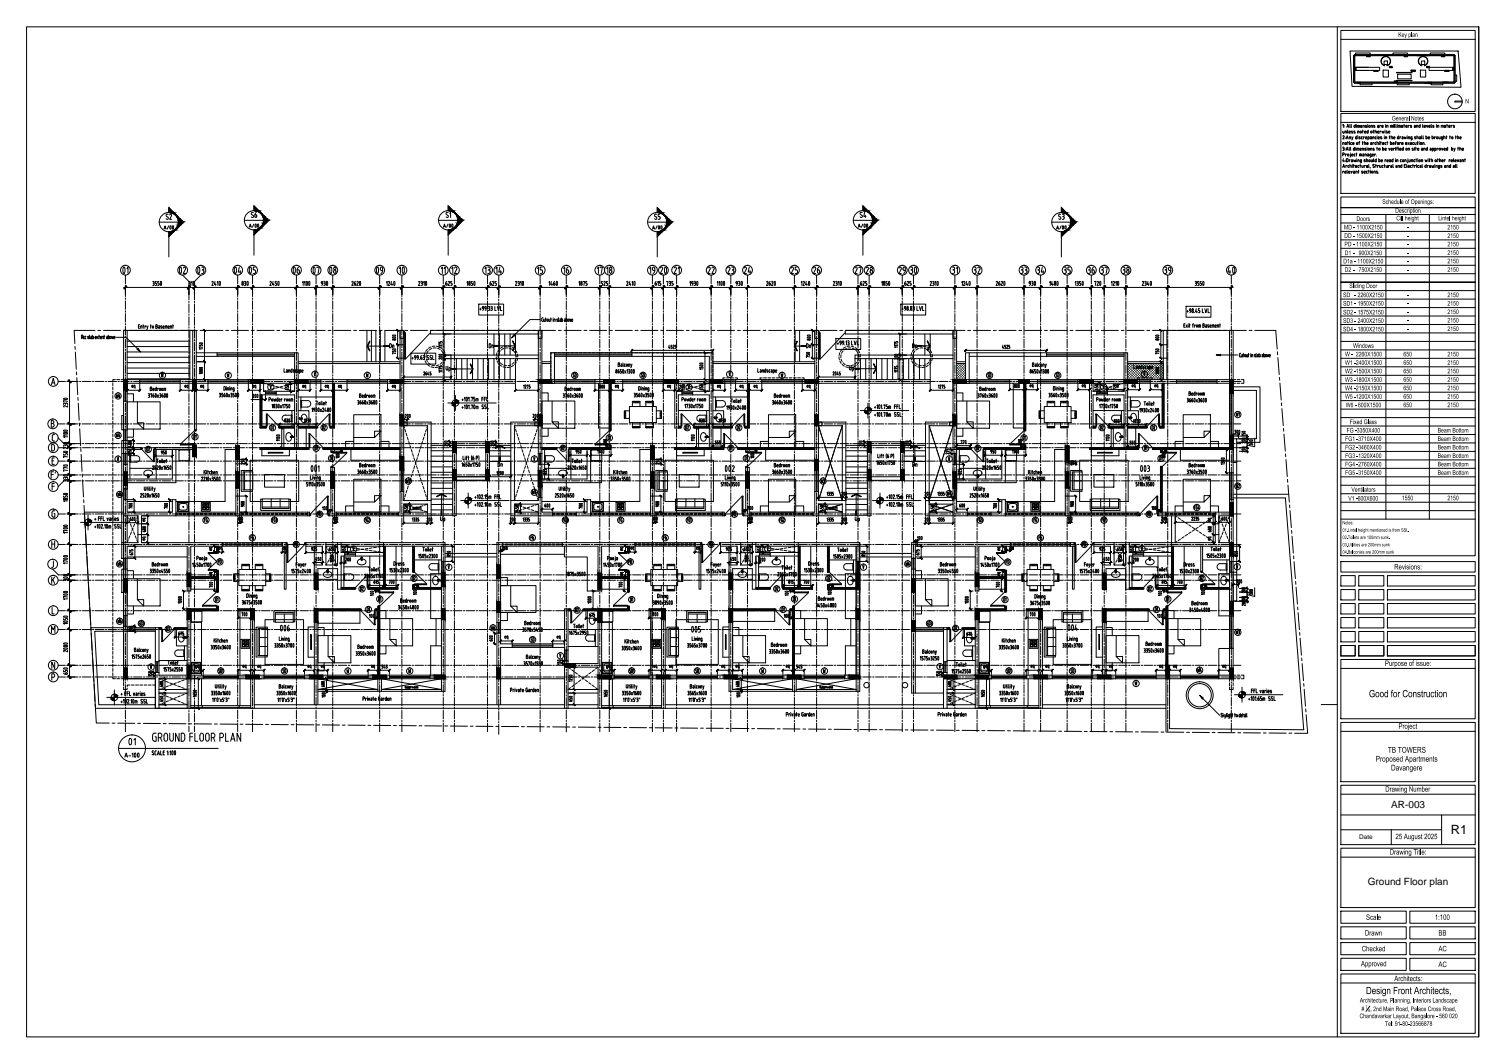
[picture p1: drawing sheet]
<svg xmlns="http://www.w3.org/2000/svg" width="841mm" height="594mm" viewBox="0 0 841 594" stroke-linecap="round" stroke-linejoin="round" font-family="sans-serif">
<defs><g id="words">
<text font-size="7.1" x="810" y="466">R1</text>
<g font-size="5.6">
<text x="777" y="451">AR-003</text>
<text x="764" y="494">Ground Floor plan</text>
</g>
<text font-size="3.6" x="759" y="469">Date</text>
</g></defs>
<!-- layer: A-BELOW-01 -->
<g fill="none" stroke="#000" stroke-width=".56">
<path d="M756 30h56l1 1v15l-1 1h-56v-1v-15zM757 38v1zM757 31h55v15h-55zM757 39h7M757 38v1v-1M757 38h7M757 30h8M757 38h13v1h-13zM757 38v1M763 31v1h2v-1M763 32l2-1v1h-2v-1l2 1M767 39v1h3v-1"/>
<path d="M767 40h2M770 31h42v7M772 39h3v4h-3zM773 34h2v2h-2zM773 36a2.5 2.5 0 0 1-1-3 2.5 2.5 0 0 1 4 0 2.5 2.5 0 0 1-1 3M773 36v1a2.7 2.7 0 0 1-1-4 2.7 2.7 0 0 1 4 0 2.7 2.7 0 0 1-1 4v-1M776 37h1v1h-1zM776 37l1 1zM776 37l1 1M777 37l-1 1M778 30h8M784 31v1h2v-1"/>
<path d="M784 31v1h2v-1l-2 1M784 31l2 1M788 39h3v1h-3zM788 39l2 1zM788 39h2M788 39l2 1M790 39l-2 1M791 31h7M793 39h3v4h-3zM794 34h2v2h-2zM794 36a2.5 2.5 0 0 1-1-3 2.5 2.5 0 0 1 4 0 2.5 2.5 0 0 1-1 3M794 36v1a2.7 2.7 0 0 1-1-4 2.7 2.7 0 0 1 4 0 2.7 2.7 0 0 1-2 4v-1"/>
<path d="M797 37l1 1zM797 37l1 1M798 38h13v1h-13zM798 37l-1 1M798 38v-1h-1v1h1M799 30h8M805 31v1h2v-1M805 31l2 1-2-1v1h2v-1l-2 1 2-1M807 39v1h2v-1M807 39l2 1zM807 39h2l-2 1M807 39l2 1"/>
<path d="M811 39h1M811 38h1M812 38v1h-1v-1h1l-1 1v-1l1 1M758 46v1h2v-1M760 46l-2 1M779 46v-1h1v1M779 45h1v1zM779 45v1l1-1M780 45h9zM780 40l9 1zM780 47h7M781 41h7v3h-7z"/>
<path d="M798 46h1v1M798 46h1v1h-1zM798 46l1 1M799 47h7M799 46l-1 1M799 46v1h-1v-1h-40l2 1h6M806 46h3M813 42v3M69 184h39M71 191h35M71 194h35M71 197h35"/>
<path d="M71 199h35M106 184v28M110 197h57v15M110 199h55M121 198h44M121 197v2M165 197v15h-18M205 184v18M207 184v18M210 184v18M212 184v18M215 184v18"/>
<path d="M223 192v8M225 192v8M276 186v12M279 186v12M282 186v12M285 186v12M288 186v12M301 198h-49v14M310 197v15h22M310 199h86v13h-17M310 198h43M353 197v2"/>
<path d="M444 184v18M447 184v18M455 192v8M457 192v8M516 186v12M519 186v12M532 198h-55v14M541 197v15h23M541 199h87M584 198h44M584 197v2M628 197v15h-18"/>
<path d="M650 192v8M652 184h35M652 192v8M69 218v6M70 218v6M71 218v6M71 202h35M71 205h35M71 208h35M71 211h35M78 212h23M78 214h23"/>
<path d="M78 213h23M116 212h23M116 214h23M116 213h23M147 214h18M148 218h6M148 219h6M148 220h6M167 203h56M167 202h56M173 212h6M173 214h6"/>
<path d="M173 213h6M194 212h22M194 214h22M194 213h22M225 212h63M252 200h49M255 200v12M258 200v12M261 200v12M264 200v12M267 200v12M270 200v12"/>
<path d="M273 200v12M276 200v12M279 200v12M282 200v12M285 200v12M288 200v14h-63M303 203h5M303 202h5M308 212v-15h90v15M310 214h22M310 213h22M348 212h22"/>
<path d="M348 214h22M348 213h22M379 214h17M381 218h6M381 219h6M381 220h6M398 203h57M398 202h57M405 212h6M405 214h6M405 213h6M425 212h23"/>
<path d="M425 214h23M425 213h23M457 212h62M477 200h55M480 200v12M483 200v12M486 200v12M489 200v12M492 200v12M495 200v12M498 200v12M501 200v12"/>
<path d="M505 200v12M507 200v12M510 200v12M513 200v12M516 200v12M519 200v14h-62M534 203h5M534 202h5M539 212v-15h91v15M541 214h23M541 213h23M579 212h23"/>
<path d="M579 214h23M579 213h23M610 214h18M612 218h6M612 219h6M612 220h6M630 203h20v9M630 202h20M636 212h6M636 214h6M636 213h6M657 212h23"/>
<path d="M657 214h23M657 213h23M687 219v25M688 219v25M689 216h15v31h-13M689 218h13v27h-11M689 219v25M69 240v6M70 240v6M71 240v6M225 238h14v41M225 236h16v43"/>
<path d="M301 238h-14v41M301 236h-16v43M457 238h13v41zM457 236h15v43M470 238l-13 41M519 238h13l-13 41zM519 238l13 41M532 236h-15v43M68 253v50M69 253v6M70 253v6M71 253v6"/>
<path d="M132 259v4M134 259v4M241 258h12M241 252h12M241 249h12M241 255h12M273 258h12M273 252h12M273 249h12M273 255h12M301 253v6M302 253v6"/>
<path d="M303 253v6M363 259v4M365 259v4M472 258h12M472 252h12M472 249h12M472 255h12M505 258h12M505 252h12M505 249h12M505 255h12M532 253v6"/>
<path d="M533 253v6M534 253v6M595 259v4M597 259v4M691 258v61M69 273v6M70 273v6M71 273v6M132 272v5M134 272v5M223 262v12M224 262v12"/>
<path d="M225 262v12M241 261h12M241 264h12M241 267h12M241 270h12M241 273h12M241 276h12M241 279h12M253 268v20h2v-20M301 272v6M302 272v6M303 272v6"/>
<path d="M363 272v5M365 272v5M455 262v12M456 262v12M457 262v12M472 261h12M472 264h12M472 267h12M472 270h12M472 273h12M472 276h12M472 279h12"/>
<path d="M484 268v20h2v-20M532 272v6M533 272v6M534 272v6M595 272v5M597 272v5M687 264v15M688 264v15M689 264v15M689 276h31M689 278h29M71 288v15"/>
<path d="M77 292v6M79 292v6M98 286h34M98 288h34M225 286h14M225 288h14M241 282h12M241 285h12M241 288h12M287 286h14M287 288h14M330 286h33"/>
<path d="M330 288h33M457 281l13 5h-13l13-5M457 288h13M472 282h12M472 285h12M472 288h12M519 281l13 5h-13l13-5M519 288h13M561 286h34M561 288h34M679 292v6M681 292v6"/>
<path d="M70 312v6M71 312v6M159 305v24h1v-24M182 305h7M182 303h7M191 305h23M191 303h23M193 308h6M193 310h6M193 309h6M247 313v6M248 313v6"/>
<path d="M249 309h29M249 311h29M249 313v6M390 305v24h1v-24M414 305h6M414 303h6M422 305h24M422 303h24M424 308h6M424 310h6M424 309h6M478 313v6"/>
<path d="M479 313v6M480 309h29M480 311h29M480 313v6M509 312v6M510 312v6M511 312v6M599 305v24h1v-24M622 305h7M622 303h7M631 305h23M631 303h23"/>
<path d="M633 308h6M633 310h6M633 309h6M687 313v6M688 313v6M689 313v6M51 350h18M70 344v6M71 344v6M71 350h16M71 351h16M71 352h16"/>
<path d="M87 352h-16v25M278 347v6M279 347v6M280 347v6M286 359h23M509 352v35h18M511 350h16M511 351h16M511 352h16M527 352h-16v35M687 344v18M688 344v18"/>
<path d="M689 344v18M69 379v-93h-22l6 110M71 379h16M87 369v6M88 369v6M89 369v6M114 377h19M114 378h19M114 379h19M147 377h23M147 378h23M147 379h23"/>
<path d="M176 379v14M178 379l33 6h-33l33-6M183 377h23M183 378h23M183 379h23M211 379h-33v14M211 379v7M217 377h23M217 378h23M217 379h23M249 379v7h-36M280 379v14"/>
<path d="M286 360h23M286 361h23M315 379h-37v14M315 363v6M316 363v6M317 363v6M343 377h19M343 378h19M343 379h19M378 377h23M378 378h23M378 379h23"/>
<path d="M407 379v7h38v-7l33 6h-33l33-6v7M409 379l34 6h-34zM415 377h22M415 378h22M415 379h22M449 377h23M449 378h23M449 379h23M480 379v7h-35M527 369v6M528 369v6M529 369v6"/>
<path d="M554 377h19M554 378h19M554 379h19M588 377h22M588 378h22M588 379h22M623 377h23M623 378h23M623 379h23M651 379v30M653 379v28h75M659 377h22"/>
<path d="M659 378h22M659 379h22M53 395h34M87 393h-32l-2-41h16v27h18v16h18h-16M89 393h16M89 387h16M89 385h16M107 395h33M113 394h21M113 395h21M142 395h173M142 393h173"/>
<path d="M178 386h35v-7l34 6h-34l34-6v7M317 395h17M317 393h17M317 387h17M317 385h17M336 395h33M342 394h21M342 395h21M371 395h156M371 393h156M409 385l34-6v7M529 395h16"/>
<path d="M529 393h16M529 387h16M529 385h16M547 395h33M553 394h21M553 395h21M582 395h69M582 393h69"/>
<circle cx="670" cy="388" r="8"/>
<circle cx="670" cy="388" r="6"/>
</g>
<!-- layer: A-WALL-04 -->
<g fill="none" stroke="#000" stroke-width=".56">
<path d="M223 184h2v8h-2zM301 184h-61v2h61M455 184h2v8h-2zM532 186h-60v-2h62v28M532 184v69h2v-2h8v-1h-8v-36h7v-2h-9M650 184h2v8h-2zM69 212v-28h2v28h7v2h-7M71 216v2h-2M108 214h-7v-2h15v2h-6v26h-1v-22M108 212v-28h2v28M139 212h8v6h1v2h-2v18h2v1h-3v-25h-6zM154 218h11v-6h8v2h-6v24h10v1h-10v11h5v1h-27v-1h20v-11h-9v-1h9v-18h-11z"/>
<path d="M179 212h15v2h-7v25h-2v-1h1v-24h-7zM216 212h9v50h-2v-11h-36v1h-2v-1h-4v-1h42v-36h-7zM223 212v-12h2v12M301 212v-28h2v28M301 212h9v2h-7v36h7v1h-7v2h-2zM332 212h16v2h-7v26h-1v-26h-8zM370 212h9v6h2v2h-2v18h1v1h-3v-25h-7zM387 218h9v-6h9v2h-7v24h10v1h-10v11h6v1h-27v-1h19v-11h-8v-1h8v-18h-9zM411 212h14v2h-7v25h-2v-1h1v-24h-6zM455 212v-12h2v62h-2v-11h-37v1h-2v-1h-3v-1h42v-36h-7v-2h9M564 212h15v2h-6v26h-1v-26h-8zM602 212h8v6h2v2h-2v18h1v1h-3v-25h-6z"/>
<path d="M618 218h10v-6h8v2h-6v24h10v1h-10v11h5v1h-27v-1h20v-11h-9v-1h9v-18h-10zM642 212h15v2h-7v25h-2v-1h1v-24h-7zM650 212v-12h2v12M680 212h9v7h-2v-5h-7zM687 212v-28h2v28M68 232h1v8h-1zM69 224h2v16h-2zM225 236h2v2h-2M301 236h-2v2h2M457 236h2v2h-2M532 236h-2v2h2M68 246h1v7h-1z"/>
<path d="M69 246h2v4h8v1h-8v2h-2zM108 250h-21v1h9v16h-25v-8h-2v14h2v-4h27v-18h10M109 249h1M132 249h2v10h-2zM253 247h20v21h-2v-19h-16v19h-2zM301 259h2v8h25v-16h-10v-1h22v-1h1v2h-11v18h-27v3h-2zM363 249h2v10h-2zM484 247h21v21h-2v-19h-17v19h-2zM595 249h2v10h-2zM644 250h43v-6h2v20h-2v-13h-38v1h-1v-1h-4zM689 245h2v13h-2zM69 279h2v7h25v-7h2v9h-19v4h-2v-4h-8z"/>
<path d="M132 277h2v9h39v2h-41zM185 261h2v25h36v-12h2v5h16v9h-2v-7h-14v7h-41v-2h1zM285 279h16v-1h2v8h25v-7h2v9h-29v-7h-14v7h-2zM363 277h2v9h39v2h-41zM416 261h2v25h37v-12h2v5h15v9h-2v-7h-13v7h-42v-2h1zM517 279h15v-1h2v8h25v-7h2v9h-29v-7h-13v7h-2zM532 272v-13h2v8h25v-16h-9v-1h22v-1h1v2h-12v18h-27v3M532 272h2M595 277h2v9h39v2h-41zM648 261h1v25h38v-7h2v9h-8v4h-2v-4h-32v-2h1zM68 318h1v13h-1zM68 303h1v9h-1z"/>
<path d="M69 303h8v-5h2v5h81v2h-38v3h-1v-3h-14v17h14v-3h1v11h-1v-7h-14v7h-2v-25h-34v7h-2zM69 318h2v26h-2zM171 303h11v12h7v-12h2v5h2v2h-2v18h7v1h-9v-11h-11v11h-2v-14h4v-10h-9zM199 308h15v-5h35v10h-2v-8h-16v14h-1v-14h-15v23h7v1h-10v1h-1v-1h-5v-1h8v-18h-15zM278 303h113v2h-40v3h-1v-3h-14v17h14v-3h1v11h-1v-7h-14v7h-2v-25h-54v42h-2zM402 303h12v12h6v-12h2v5h2v2h-2v18h8v1h-10v-11h-11v11h-2v-14h5v-10h-10zM430 308h16v-5h34v76h-8v-2h6v-48h-16v-2h1v1h15v-23h-15v14h-1v-14h-15v23h7v1h-10v1h-1v-1h-5v-1h8v-18h-16zM478 313h2M478 319h2M509 303h91v2h-38v3h-1v-3h-14v17h14v-3h1v11h-1v-7h-14v7h-2v-25h-34v7h-2zM509 318h2v34h-2zM611 303h11v12h7v-12h2v5h2v2h-2v18h7v1h-9v-11h-11v11h-2v-14h4v-10h-9z"/>
<path d="M639 308h15v-5h25v-5h2v5h8v10h-2v-8h-15v14h-1v-14h-16v23h7v1h-10v1h-1v-1h-5v-1h8v-18h-15zM689 319h2v16h-2zM105 340h16v-1h1v2h-15v36h7v2h-7v16h-2v-16h-16v16h-2v-20h2v2h16v-26h-7v-1h7zM133 340h9v37h5v2h-5v16h-2v-16h-7v-2h7v-36h-7zM230 327h1v1h16v-9h2v60h-9v-2h7v-48h-17zM315 340h3v1h-1v22h-2v-2h-6v-2h6zM326 340h24v-1h1v2h-15v36h7v2h-7v16h-2v-23h-17v23h-2v-26h2v2h17v-30h-8zM362 340h9v37h7v2h-7v16h-2v-16h-7v-2h7v-36h-7zM407 329h2v11h-2zM443 339h1v38h5v2h-12v-2h6v-36h-1v-1h1zM545 340h16v-1h1v2h-15v36h7v2h-7v16h-2v-16h-16v16h-2v-20h2v2h16v-26h-7v-1h7zM671 327h1v1h15v-9h2v25h-2v-15h-16z"/>
<path d="M69 350h2v2h-2zM87 350h3v1h-1v18h-2zM178 341h23v-1h-25v37h-6v2h6M178 347v30h5v2h-5M409 341h24v-1h-26v37h-6v2h6M409 347v30h6v2h-6M527 350h3v1h-1v18h-2zM618 341h23v-1h-25v37h-6v2h6M618 347v30h5v2h-5M212 377v-38h-1v1h-1v1h1v36h-5v2h11v-2h-4M280 377v-16h6v-2h-6v-6h-2v26M652 371v-32h-1v1h-1v1h1v36h-5v2h13v-2h-6"/>
<path d="M687 362h2v17h-8v-2h6zM107 394h6v1h-6M140 394h-6v1h6M336 394h6v1h-6M369 394h-6v1h6M547 394h6v1h-6M574 395h8v-16h6v-2h-6v-37h-9v1h7v36h-7v2h7v16M580 394h-6v1h6"/>
<circle cx="484" cy="383" r="1.5"/>
<circle cx="505" cy="383" r="1.5"/>
</g>
<!-- layer: HATCH -->
<g fill="none" stroke="#000" stroke-width=".56">
<path d="M186 214h1l-1 1M186 214h.1M186 214v1M187 215l-1 1M187 214l-1 1M187 216l-1 1M187 217l-1 1M187 218l-1 1M187 219l-1 1M187 220l-1 1M340 214h.1M341 214h-1"/>
<path d="M341 214l-1 1M341 215l-1 1M341 216l-1 1M341 217l-1 1M341 218l-1 1M341 219l-1 1M341 220l-1 1M417 214h1l-1 1M418 214h-1M418 214l-1 1M418 215l-1 1M418 216l-1 1"/>
<path d="M418 217l-1 1M418 218l-1 1M418 219l-1 1M418 220l-1 1M572 214h.1M573 214l-1 1M573 215l-1 1M573 216l-1 1M573 216l-1 2M573 217l-1 1M573 218l-1 1M573 219l-1 1"/>
<path d="M573 220l-1 1M649 214h1l-1 1M649 214h.1M650 214l-1 1M650 215l-1 1M650 216l-1 1M650 217l-1 1M650 218l-1 1M650 219l-1 1M650 220l-1 1M145 220h1M145 220v1"/>
<path d="M146 220l-1 1M146 221l-1 1M146 221l-1 2M146 222l-1 1M146 223l-1 1M146 224l-1 1M146 225l-1 1M146 226l-1 1M146 227l-1 1M146 228l-1 1M146 229l-1 1M146 230l-1 1"/>
<path d="M146 231l-1 1M146 232l-1 1M146 233l-1 1M146 234l-1 1M146 235l-1 1M146 236l-1 1M146 237l-1 1M146 238l-1 1M147 238l-1 1M148 238l-1 1M148 239h.1M156 238h.1"/>
<path d="M157 238h-1M157 238l-1 1M158 238l-1 1M159 238l-1 1M160 238l-1 1M161 238l-1 1M162 238l-1 1M163 238l-1 1M164 239l1-1v1M164 238l-1 1M165 239h-1M167 238v1"/>
<path d="M167 238h.1M168 238l-1 1M169 238l-1 1M170 238l-1 1M171 238l-1 1M172 238l-1 1M173 238l-1 1M174 238l-1 1M175 238l-1 1M176 238l-1 1M177 238l-1 1M177 239h-1"/>
<path d="M185 238h.1M185 238v1M187 221l-1 1M187 222l-1 1M187 223l-1 1M187 224l-1 1M187 225l-1 1M187 226l-1 1M187 227l-1 1M187 228l-1 1M187 229l-1 1M187 229l-1 2"/>
<path d="M187 230l-1 1M187 231l-1 1M187 232l-1 1M187 233l-1 1M187 234l-1 1M187 235l-1 1M187 236l-1 1M187 237l-1 1M187 237l-2 2M187 238l-1 1M187 239h.1M341 221h-1"/>
<path d="M341 221l-1 1M341 222l-1 1M341 223l-1 1M341 224l-1 1M341 225l-1 1M341 226l-1 1M341 227l-1 1M341 228l-1 1M341 229l-1 1M341 230l-1 1M341 231l-1 1M341 232l-1 1"/>
<path d="M341 233l-1 1M341 234l-1 1M341 235l-1 1M341 236l-1 1M341 237l-1 1M341 238l-1 1M341 239l-1 1M341 240h.1M379 238v1l1-1M379 238h.1M379 238v1M380 238l-1 1"/>
<path d="M380 239h.1M388 238h.1M389 238l-1 1M390 238l-1 1M391 238l-1 1M392 238l-1 1M393 238l-1 1M394 238l-1 1M395 238l-1 1M395 239l1-1v1M396 238l-1 1M396 239h.1"/>
<path d="M398 238v1M398 238h.1M399 238l-1 1M400 238l-1 1M401 238l-1 1M402 238l-1 1M403 238l-1 1M404 238l-1 1M405 238l-1 1M406 238l-1 1M407 238l-1 1M408 238l-1 1"/>
<path d="M408 238v1M408 239h.1M417 238h-1M417 238l-1 1M418 221l-1 1M418 222l-1 1M418 223l-1 1M418 224l-1 1M418 225l-1 1M418 226h-1M418 226l-1 1M418 227l-1 1"/>
<path d="M418 228l-1 1M418 229l-1 1M418 230l-1 1M418 231l-1 1M418 232l-1 1M418 233l-1 1M418 234l-1 1M418 235l-1 1M418 236l-1 1M418 237l-1 1M418 237l-2 2M418 237l-1 2"/>
<path d="M418 238l-1 1M418 238v1M418 239h.1M573 221l-1 1M573 222l-1 1M573 223l-1 1M573 224l-1 1M573 225l-1 1M573 226l-1 1M573 227l-1 1M573 228l-1 1M573 229l-1 1"/>
<path d="M573 230l-1 1M573 231l-1 1M573 232l-1 1M573 233l-1 1M573 234l-1 1M573 235l-1 1M573 236l-1 1M573 237l-1 1M573 238l-1 1M573 239l-1 1M573 240h.1M610 238v1l1-1"/>
<path d="M611 238h-1M611 238l-1 1M611 238v1M611 239h.1M620 238h-1M620 238l-1 1M621 238l-1 1M622 238l-1 1M623 238l-1 1M624 238l-1 1M625 238l-1 1M626 238l-1 1"/>
<path d="M627 239l1-1v1M627 238l-1 1M628 239h-1M630 238v1l1-1M630 238h.1M630 238v1M631 238l-1 1M632 238l-1 1M633 238l-1 1M634 238l-1 1M635 238l-1 1M636 238l-1 1"/>
<path d="M637 238l-1 1M638 238l-1 1M639 238l-1 1M640 238l-1 1M640 239h.1M648 238h.1M649 238l-1 1M650 221l-1 1M650 222l-1 1M650 221l-1 2M650 223l-1 1M650 224l-1 1"/>
<path d="M650 225l-1 1M650 226l-1 1M650 227l-1 1M650 228l-1 1M650 229l-1 1M650 230l-1 1M650 231l-1 1M650 232l-1 1M650 233l-1 1M650 234l-1 1M650 235l-1 1M650 236l-1 1"/>
<path d="M650 237l-1 1M650 237l-2 2M650 238l-1 1M650 239h.1M71 250v1M96 251h2M146 250h-1M146 250l-1 1M147 250l-1 1M148 250l-1 1M149 250l-1 1M150 250l-1 1"/>
<path d="M151 250l-1 1M152 250l-1 1M153 250l-1 1M154 250l-1 1M155 250l-1 1M156 250l-1 1M157 250l-1 1M158 250l-1 1M159 250l-1 1M160 250l-1 1M161 250l-1 1M162 250l-1 1"/>
<path d="M163 250l-1 1M164 250l-1 1M165 250l-1 1M166 250l-1 1M167 250h-2l-1 1M167 250l-1 1M168 250l-1 1M169 250l-1 1M170 250l-1 1M171 250l-1 1M172 250l-1 1M172 250v1"/>
<path d="M172 251h.1M181 250h.1M182 250l-1 1M183 250l-1 1M184 250l-1 1M185 250l-1 1M186 250l-1 1h2M186 250l-1 1M187 250l-1 1M188 250l-1 1M189 250l-1 1M190 250l-1 1"/>
<path d="M191 250l-1 1M192 250l-1 1M193 250l-1 1M194 250l-1 1M195 250l-1 1M196 250l-2 1M196 250l-1 1M197 250l-1 1M198 250l-1 1M199 250l-1 1M200 250l-1 1M201 250l-1 1"/>
<path d="M202 250l-1 1M203 250l-1 1M204 250l-1 1M205 250l-1 1M206 250l-1 1M207 250l-1 1M208 250l-1 1M209 250l-1 1M210 250l-1 1M211 250l-1 1M212 250l-1 1M213 250l-1 1"/>
<path d="M214 250l-1 1M215 250l-1 1M216 250l-1 1M217 250l-1 1M218 250l-1 1M219 250l-1 1M220 250l-1 1M221 250l-1 1M222 250l-1 1M222 251l1-1v1M223 250l-1 1M223 250v1"/>
<path d="M223 251h.1M303 250v1M303 250h.1M304 250l-1 1M305 250l-1 1M306 250l-1 1M307 250l-1 1M308 250l-1 1M309 250l-1 1M310 250l-1 1M310 251h.1M318 250h.1"/>
<path d="M319 250h-1M319 250l-1 1M320 250l-1 1M321 250l-1 1M322 250l-1 1M323 250l-1 1M324 250l-1 1M325 250l-1 1M326 250l-1 1M327 250l-1 1M328 250l-1 1M329 250l-1 1"/>
<path d="M330 250l-1 1M331 250l-1 1h-2M331 250l-1 1M332 250l-1 1M333 250l-1 1M334 250l-1 1M335 250l-1 1M336 250l-1 1M336 250v1M337 250l-1 1M338 250l-1 1M339 250l-1 1"/>
<path d="M340 250l-1 1M341 249h-1M341 249l-1 1M341 249l-2 2M341 250l-1 1M341 251h.1M377 250h.1M378 250l-1 1M379 250l-1 1M380 250l-1 1M381 250l-1 1M382 250l-1 1"/>
<path d="M383 250l-1 1M384 250l-1 1M385 250l-1 1M386 250l-1 1M387 250l-1 1M388 250l-1 1M389 250l-1 1M390 250l-1 1M391 250l-1 1M392 250l-1 1M393 250l-1 1M394 250l-2 1"/>
<path d="M394 250l-1 1M395 250l-1 1M396 250l-1 1M397 250l-1 1M398 250l-1 1M398 250h-2l-1 1M399 250l-1 1M400 250l-1 1M401 250l-1 1M402 250l-1 1M403 250l-1 1M404 250l-1 1"/>
<path d="M404 251h.1M413 250h.1M413 250v1M414 250l-1 1M415 250l-1 1M416 250l-1 1M417 250l-1 1M417 250l-1 1h2M418 250l-1 1M419 250l-1 1M420 250l-1 1M421 250l-1 1"/>
<path d="M422 250l-1 1M423 250l-1 1M424 250l-1 1M425 250l-1 1M426 250l-1 1M427 250l-1 1M428 250l-1 1M429 250l-1 1M430 250l-1 1M431 250l-1 1M432 250l-1 1M433 250l-1 1"/>
<path d="M434 250l-1 1M435 250l-1 1M436 250l-1 1M437 250l-1 1M438 250l-1 1M439 250l-1 1M440 250l-1 1M441 250l-1 1M442 250l-1 1M443 250l-1 1M444 250l-1 1M445 250l-1 1"/>
<path d="M446 250l-1 1M447 250l-1 1M448 250l-1 1M449 250l-1 1M450 250l-1 1M451 250l-1 1M452 250l-1 1M453 250l-1 1M454 250l-1 1M454 251l1-1v1M455 250l-2 1M455 250l-1 1"/>
<path d="M455 251h.1M534 250v1M534 250h.1M535 250l-1 1M536 250l-1 1M537 250l-1 1M538 250l-1 1M539 250l-1 1M540 250l-1 1M541 250l-1 1M542 250l-1 1M542 251h.1"/>
<path d="M550 250h.1M551 250l-1 1M552 250l-1 1M553 250l-1 1M553 250v1M554 250l-1 1M555 250l-1 1M556 250l-1 1M557 250l-1 1M558 250l-1 1M559 250l-1 1M560 250l-1 1"/>
<path d="M561 250l-1 1M562 250l-1 1M562 250l-1 1h-2M563 250l-1 1M564 250l-1 1M565 250l-1 1M566 250l-1 1M567 250l-1 1M568 250l-1 1M569 250l-1 1M570 250l-1 1M571 250l-1 1"/>
<path d="M572 250l-1 1M572 249h.1M573 249l-1 1M573 249l-2 2M573 250l-1 1M573 251h-1M573 251h.1M609 250h-1M609 250l-1 1M610 250l-1 1M611 250l-2 1M611 250l-1 1"/>
<path d="M612 250l-1 1M613 250l-1 1M614 250l-1 1M615 250l-1 1M616 250l-1 1M617 250l-1 1M618 250l-1 1M619 250l-1 1M620 250l-1 1M621 250l-1 1M622 250l-1 1M623 250l-1 1"/>
<path d="M624 250l-1 1M625 250l-1 1M626 250l-1 1M627 250l-1 1M628 250l-1 1M629 250l-1 1M630 250l-2 1M630 250h-2l-1 1M630 250l-1 1M631 250l-1 1M632 250l-1 1M633 250l-1 1"/>
<path d="M634 250l-1 1M635 250l-1 1M635 250v1M635 251h.1M645 250h-1M645 250l-1 1M646 250l-1 1M647 250l-1 1M648 250l-1 1M649 250l-1 1M649 251l-1 1M649 252h.1"/>
<path d="M650 250l-2 2M650 250l-1 1M651 250l-1 1M652 250l-1 1M653 250l-1 1M654 250l-1 1M655 250l-1 1M656 250l-1 1M657 250l-1 1M658 250l-1 1M659 250l-1 1M660 250l-1 1"/>
<path d="M661 250l-1 1M662 250l-1 1M663 250l-1 1M664 250l-1 1M665 250l-1 1M666 250l-1 1M667 250l-1 1M668 250l-1 1M669 250l-1 1M670 250l-1 1M671 250l-1 1M672 250l-2 1"/>
<path d="M672 250l-1 1M673 250l-1 1M674 250l-1 1M675 250l-1 1M676 250l-1 1M677 250l-1 1M678 250l-1 1M679 250l-1 1M680 250l-1 1M681 250l-1 1M682 250l-1 1M683 250l-1 1"/>
<path d="M684 250l-1 1M685 250l-1 1M686 250l-1 1M687 250l-1 1M687 251h-1M648 261h.1M649 261h-1M649 261l-1 1M649 262l-1 1M649 263l-1 1M649 264l-1 1M649 265l-1 1"/>
<path d="M649 266l-1 1M649 267l-1 1M649 268l-1 1M649 269l-1 1M649 270l-1 1M649 271l-1 1M649 272l-1 1M649 273l-1 1M649 274l-1 1M649 275l-1 1M649 276l-1 1M649 277l-1 1"/>
<path d="M649 278l-1 1M649 279l-1 1M649 280l-1 1M648 286h1M649 281l-1 1M649 282l-1 1M649 283l-1 1M649 284h-1M649 284l-1 1M649 285l-1 1M649 286h.1M121 305h1l-1 1"/>
<path d="M121 305h.1M121 319h.1M122 305h-1M122 319l-1 1M122 319l-1 2M122 305l-1 1M122 306l-1 1M122 307l-1 1M122 308h.1M122 320l-1 1M214 305h1l-1 1M214 308v2l1-1"/>
<path d="M214 305h.1M215 305l-1 1M215 306l-1 1M215 307l-1 1M215 308l-1 1M215 309l-1 1M215 310l-1 1M215 311l-1 1M215 312l-1 1M215 313l-1 1M215 314l-1 1M215 315l-1 1"/>
<path d="M215 316l-1 1M215 316l-1 2M215 317l-1 1M215 318l-1 1M215 319l-1 1M215 320l-1 1M230 305h1l-1 1M231 305h-1M231 305l-1 1M231 306h-1M231 306l-1 1M231 307l-1 1"/>
<path d="M231 308l-1 1M231 309l-1 1M231 310l-1 1M231 311l-1 1M231 312l-1 1M231 313l-1 1M231 314l-1 1M231 315l-1 1M231 316l-1 1M231 317l-1 1M231 318l-1 1M231 318v1"/>
<path d="M231 319h.1M350 305h1l-1 1M351 319h-1M351 305h-1M351 319l-1 1M351 320l-1 1M351 305l-1 1M351 306l-1 1M351 307l-1 1M351 307v1M351 308h.1M446 308v2l1-1"/>
<path d="M446 305h1l-1 1M446 305v1M447 305l-1 1M447 306l-1 1M447 307l-1 1M447 308l-1 1M447 309l-1 1M447 310l-1 1M447 311l-1 1M447 312l-1 1M447 313h-1M447 313l-1 1"/>
<path d="M447 314l-1 1M447 315l-1 1M447 316l-1 1M447 317l-1 1M447 318l-1 1M447 319l-1 1M447 320l-1 1M462 305h1l-1 1M462 305h.1M463 305l-1 1M463 306l-1 1M463 307l-1 1"/>
<path d="M463 308l-1 1M463 309l-1 1M463 310l-1 1M463 311l-1 1M463 312l-1 1M463 313l-1 1M463 314l-1 1M463 315l-1 1M463 316l-1 1M463 317l-1 1M463 318l-1 1M463 319h.1"/>
<path d="M561 305h1l-1 1M561 305h.1M561 319h.1M562 305l-1 1M562 319l-1 1M562 306l-1 1M562 307l-1 1M562 308h.1M562 320l-1 1M654 305h1l-1 1M654 308v2M654 305h.1"/>
<path d="M655 305l-1 1M655 306l-1 1M655 307l-1 1M655 308l-1 1M655 309l-1 1M655 309l-1 2M655 310l-1 1M655 311l-1 1M655 312l-1 1M655 313l-1 1M655 314l-1 1M655 315l-1 1"/>
<path d="M655 316l-1 1M655 317l-1 1M655 318l-1 1M655 319l-1 1M655 320l-1 1M671 305h1M107 340h.1M107 322v1M107 340v1M108 322l-1 1v-1M108 340l-1 1M108 322l-1 1"/>
<path d="M109 340l-1 1M109 322l-1 1M110 322l-1 1M110 340l-1 1M111 322l-1 1M111 340l-1 1M112 322l-1 1M112 340l-1 1M113 340l-1 1M113 322l-1 1M114 322l-1 1M114 340l-1 1"/>
<path d="M115 322l-1 1M115 340l-1 1M116 322l-1 1M116 340l-1 1M117 340l-1 1M117 322l-1 1M118 322l-1 1M118 340l-1 1M119 322l-1 1M119 340l-1 1M120 322l-1 1M120 340l-1 1"/>
<path d="M121 340l-1 1M121 322l-1 1M121 339h.1M122 339l-1 1M122 339l-2 2M122 340l-1 1M122 321l-2 2M122 323l-1 1M122 324l-1 1M122 327l-1 1M122 329l-1 1M122 330h.1"/>
<path d="M122 321l-1 1M122 322l-1 1M122 325l-1 1M122 326l-1 1M122 328l-1 1M133 340h.1M134 340l-1 1M135 340l-1 1M136 340l-1 1M137 340l-1 1M138 340l-1 1M139 340l-1 1"/>
<path d="M140 340l-1 1M178 340h.1M178 340v1M179 340l-1 1M180 340l-1 1M181 340l-1 1M182 340l-1 1M183 340l-1 1M184 340l-1 1M185 340l-1 1M186 340l-1 1M187 340l-1 1"/>
<path d="M188 340l-1 1M189 340l-1 1M190 340l-1 1M191 328v1M191 340l-1 1M191 328h.1M192 340l-1 1M192 328l-1 1M193 340l-1 1M193 328l-1 1M194 328l-1 1M194 340l-1 1"/>
<path d="M195 340l-1 1M195 328l-1 1M196 340l-1 1M196 328l-1 1M197 340l-1 1M197 328l-1 1M198 340l-1 1M198 328l-1 1M198 329h.1M199 340l-1 1M200 340l-1 1M201 340l-1 1"/>
<path d="M206 328h.1M207 328l-1 1M208 328l-1 1M209 328l-1 1M210 328l-1 1M210 340h.1M211 340l-1 1M211 328l-1 1M211 339h.1M212 328l-1 1M212 339l-1 1M212 329l-1 1"/>
<path d="M212 330h.1M212 339l-2 2M212 340l-1 1M213 328l-2 1M213 328l-2 2M213 328l-1 1M214 328l-1 1M215 321l-1 1M215 322l-1 1M215 323l-1 1M215 324l-1 1M215 325l-1 1"/>
<path d="M215 326l-1 1M215 327l-1 1M215 327l-2 2M215 328l-1 1M216 328l-1 1M217 328l-2 1M217 328l-1 1M218 328l-1 1M219 328l-1 1M220 328l-1 1M221 328l-1 1M222 328l-1 1"/>
<path d="M222 329h.1M231 327h-1M231 327l-1 1M231 328l-1 1M232 328l-1 1M233 328l-1 1M234 328l-1 1M235 328l-1 1M236 328l-2 1M236 328l-1 1M237 328l-1 1M238 328l-1 1"/>
<path d="M239 328l-1 1M240 328l-1 1M241 328l-1 1M242 328l-1 1M243 328l-1 1M244 328l-1 1M245 328l-1 1M246 329l1-1v1M246 328l-1 1M247 328l-1 1M247 329h-1M317 340v1"/>
<path d="M318 340h-1M318 340l-1 1M326 340h.1M327 340l-1 1M328 340l-1 1M329 340l-1 1M330 340l-1 1M331 340l-1 1M332 340l-1 1M333 340l-1 1M334 340l-1 1M336 322h.1"/>
<path d="M336 340h.1M337 322l-1 1M337 340l-1 1M338 340l-1 1M338 322l-1 1M339 322l-1 1M339 340l-1 1M340 322l-1 1M340 340l-1 1M341 322l-2 1M341 340l-1 1M341 322l-1 1"/>
<path d="M342 340l-1 1M342 322l-1 1M343 322l-1 1M343 340l-1 1M344 322l-1 1M344 340l-1 1M345 340l-1 1M345 322l-1 1M346 322l-1 1M346 340l-1 1M347 322l-1 1M347 340l-1 1"/>
<path d="M348 322l-1 1M348 340l-1 1M349 340l-1 1M349 322l-1 1M350 322l-1 1M350 340l-1 1M351 339h-1M351 339l-1 1M351 322l-1 2M351 323l-1 1M351 322l-1 1M351 326l-1 1"/>
<path d="M351 324l-1 1M351 327l-1 1M351 325l-1 1M351 329l-1 1M351 329v1M351 339l-1 2M351 321l-1 1M351 321l-1 2M351 328l-1 1M351 330h.1M351 340l-1 1M363 340h-1"/>
<path d="M363 340l-1 1M364 340l-1 1M365 340l-2 1M365 340l-1 1M366 340l-1 1M367 340l-1 1M368 340l-1 1M369 340l-1 1M409 340h.1M410 340h-1M410 340l-1 1M411 340l-1 1"/>
<path d="M412 340l-1 1M413 340l-1 1M414 340l-1 1M415 340l-1 1M416 340l-1 1M417 340l-1 1M418 340l-1 1M419 340l-1 1M420 340l-1 1M421 340l-1 1M421 340v1M422 340l-1 1"/>
<path d="M422 328v1M422 328h.1M423 340l-1 1M423 328l-1 1M424 340l-1 1M424 328l-1 1M425 340l-1 1M425 328l-1 1M426 328l-1 1M426 340l-1 1M427 340l-1 1M427 328l-1 1"/>
<path d="M428 340l-1 1M428 328l-1 1M429 340l-1 1M429 328l-1 1M430 328l-1 1M430 329h-1M430 340l-1 1M431 340l-1 1M432 340l-1 1M433 340l-1 1M438 328h.1M438 328v1"/>
<path d="M439 328l-1 1M440 328l-1 1M441 328l-1 1M442 340h.1M442 328l-1 1M442 340v1M443 328l-1 1M443 339h.1M443 339v1M444 329l-1 1M444 330h-1M444 339l-2 2"/>
<path d="M444 340l-2 1M444 340l-1 1M444 328l-1 1M445 328l-2 2M445 328l-1 1M447 321l-1 1M447 322l-1 1M447 323l-1 1M447 324l-1 1M447 325l-1 1M447 326l-1 1M447 327l-1 1"/>
<path d="M447 327l-2 2M447 328l-2 1M447 328l-1 1M448 328l-1 1M449 328l-1 1M450 328l-1 1M451 328l-1 1M452 328l-1 1M453 328l-2 1M453 328l-1 1M454 328l-1 1M454 329h.1"/>
<path d="M462 327h.1M463 327l-1 1M463 328l-1 1M464 328l-1 1M465 328l-1 1M466 328l-1 1M467 328l-1 1M468 328l-1 1M469 328l-1 1M470 328l-1 1M471 328l-1 1M472 328l-1 1"/>
<path d="M473 328l-1 1M474 328l-1 1M475 328l-1 1M476 328l-2 1M476 328l-1 1M477 328l-1 1M478 328l-1 1M478 329h.1M478 328v1M547 322v1M547 322h.1M547 340h.1"/>
<path d="M547 340v1M548 322l-1 1M548 340l-1 1M549 322l-1 1M549 340l-1 1M550 322l-1 1M550 340l-1 1M551 340l-1 1M551 322l-1 1M552 322l-1 1M552 340l-1 1M553 322l-1 1"/>
<path d="M553 340l-1 1M554 322l-1 1M554 340l-1 1M555 340l-1 1M555 322l-1 1M556 322l-1 1M556 340l-1 1M557 322l-1 1M557 340l-1 1M558 322l-1 1M558 340l-1 1M559 340l-1 1"/>
<path d="M559 322l-1 1M560 322l-1 1M560 340l-1 1M561 322l-1 1M561 340l-1 1M561 339h.1M562 339l-1 1M562 321l-2 2M562 325l-1 1M562 326l-1 1M562 324l-1 1M562 339l-1 2"/>
<path d="M562 321l-1 1M562 322l-1 1M562 323l-1 1M562 327l-1 1M562 328l-1 1M562 329l-1 1M562 330h.1M562 339l-2 2M562 340l-1 1M574 340h-1M574 340l-1 1M575 340l-1 1"/>
<path d="M576 340l-1 1M577 340l-1 1M578 340l-1 1M579 340l-1 1M580 340l-1 1M618 340h.1M618 340v1M619 340l-1 1M620 340l-1 1M621 340l-1 1M622 340l-1 1M623 340l-1 1"/>
<path d="M624 340l-1 1M625 340l-1 1M626 340l-1 1M627 340l-1 1M628 340l-1 1M629 340l-1 1M630 340l-1 1M631 340l-1 1M631 328v1M631 328h.1M632 328l-1 1M632 340l-1 1"/>
<path d="M633 340l-1 1M633 328l-1 1M634 340l-1 1M634 328l-1 1M635 340l-1 1M635 328l-1 1M636 340l-1 1M636 328l-1 1M637 340l-1 1M637 328l-1 1M638 340l-1 1M638 328l-1 1"/>
<path d="M638 328v1M638 329h.1M638 340v1M639 340l-1 1M640 340l-1 1M641 340l-1 1M647 328h-1M647 328l-1 1M648 328l-1 1M649 328l-1 1M650 328l-1 1M650 340h.1"/>
<path d="M651 328l-2 1M651 340l-1 1M651 328l-1 1M651 339h.1M652 328l-1 1M652 339l-1 1M652 329v1M652 330h.1M652 339l-2 2M652 340l-1 1M653 328l-2 2M654 328l-1 1"/>
<path d="M655 321l-1 1M655 322l-1 1M655 323l-1 1M655 324l-1 1M655 325l-1 1M655 326l-1 1M655 327l-1 1M655 327l-2 2M655 328l-1 1M656 328l-1 1M657 328l-1 1M658 328l-1 1"/>
<path d="M659 328l-1 1M660 328l-1 1M661 328l-1 1M662 328l-1 1M662 329h.1M671 327h.1M671 327v1M672 327l-1 1M672 328l-1 1M673 328l-1 1M674 328l-1 1M675 328l-1 1"/>
<path d="M676 328l-1 1M677 328l-1 1M678 328l-1 1M679 328l-1 1M680 328l-1 1M681 328l-1 1M682 328l-1 1M683 328l-1 1M684 328l-1 1M685 328l-1 1M686 329l1-1v1M686 328l-1 1"/>
<path d="M687 329h.1M687 329h-1M89 350v1M90 350l-1 1M90 351h-1M90 351h.1M98 350v1M99 350l-1 1M100 350l-1 1M101 350l-1 1M102 350l-1 1M103 350l-1 1"/>
<path d="M104 350l-1 1M105 351h-1M105 350v1M122 341h.1M140 341h.1M201 341h.1M212 341l-1 1M212 344l-1 1M212 347l-1 1M212 348l-1 1M212 356l-1 1M212 358l-1 1"/>
<path d="M212 359l-1 1M212 342l-1 1M212 343l-1 1M212 343l-1 2M212 345l-1 1M212 346l-1 1M212 349l-1 1M212 350l-1 1M212 351l-1 1M212 352l-1 1M212 353l-1 1M212 354l-1 1"/>
<path d="M212 355l-1 1M212 357l-1 1M212 360l-1 1M318 340v1M318 341h.1M334 341h.1M351 340v1M351 341h.1M369 340v1M369 341h.1M433 341h-1M444 341l-1 1"/>
<path d="M444 343l-1 1M444 343l-1 2M444 347l-1 1M444 357l-1 1M444 358l-1 1M444 359l-1 1M444 342l-1 1M444 344l-1 1M444 345l-1 1M444 346l-1 1M444 348l-1 1M444 349l-1 1"/>
<path d="M444 350l-1 1M444 351l-1 1M444 352l-1 1M444 353l-1 1M444 354l-1 1M444 355l-1 1M444 356l-1 1M444 360l-1 1M529 350v1l1-1M529 350v1M530 351h.1M530 351h-1"/>
<path d="M538 350v1M539 350l-1 1M540 350l-1 1M540 350v1M541 350l-1 1M542 350l-1 1M543 350l-1 1M544 350l-1 1M545 351h-1M545 350v1M562 341h.1M580 340v1"/>
<path d="M580 341h.1M641 340v1M641 341h.1M652 340l-1 2M652 341l-1 1M652 342l-1 1M652 343l-1 1M652 344l-1 1M652 345l-1 1M652 346l-1 1M652 347l-1 1M652 348l-1 1"/>
<path d="M652 349l-1 1M652 350l-1 1M652 351l-1 1M652 352l-1 1M652 353l-1 1M652 354l-1 1M652 355l-1 1M652 356l-1 1M652 357l-1 1M652 358l-1 1M652 359l-1 1M652 359l-1 2"/>
<path d="M652 360l-1 1M212 362l-1 1M212 365l-1 1M212 366l-1 1M212 369l-1 1M212 370l-1 1M212 372l-1 1M212 373l-1 1M212 376l-1 1M212 361l-1 1M212 363l-1 1M212 364l-1 1"/>
<path d="M212 367l-1 1M212 368l-1 1M212 371l-1 1M212 374l-1 1M212 375l-1 1M212 377h.1M444 362l-1 1M444 366l-1 1M444 369l-1 1M444 370l-1 1M444 373l-1 1M444 377h-1"/>
<path d="M444 361l-1 1M444 363h-1M444 363l-1 1M444 364l-1 1M444 365l-1 1M444 367l-1 1M444 368l-1 1M444 371l-1 1M444 372l-1 1M444 374l-1 1M444 375l-1 1M444 376l-1 1"/>
<path d="M652 361l-1 1M652 362l-1 1M652 363l-1 1M652 364l-1 1M652 365l-1 1M652 366l-1 1M652 367l-1 1M652 368l-1 1M652 369l-1 1M652 370l-1 1M652 371h-1M652 371h.1"/>
</g>
<!-- layer: A-FIXTURE-08 -->
<g fill="none" stroke="#000" stroke-width=".56">
<path d="M146 229h19M159 239v11M163 232h-4a1.8 1.8 0 0 0-1 2 1.8 1.8 0 0 0 1 1h4M163 232h.1M163 232v3M163 229v9M163 235h.1M167 229h6v9M167 222h19M167 234h2M168 234h.1M168 224l1 1-1 2"/>
<path d="M168 222v7M168 224h4a1.8 1.8 0 0 1 2 1 1.8 1.8 0 0 1-2 2h-4M169 234h-2h1M169 233v1M169 232a2.1 2.1 0 0 1 2 1 2.1 2.1 0 0 1 0 2 2.1 2.1 0 0 1-3 0 2.1 2.1 0 0 1 1-3zM171 239v11M379 229h17M390 239v11M394 232h-3a1.8 1.8 0 0 0-2 2 1.8 1.8 0 0 0 2 1h3M394 232h1M394 232v3M395 229v9"/>
<path d="M395 235h-1M398 229h6v9M398 222h19M399 233v1M399 233h1h-1M399 234h.1M400 227h.1M400 222v7M400 224v3M400 224h.1M400 224h3a1.8 1.8 0 0 1 2 1 1.8 1.8 0 0 1-2 2h-3M400 231a2.1 2.1 0 0 1 3 1 2.1 2.1 0 0 1 0 3 2.1 2.1 0 0 1-3-1 2.1 2.1 0 0 1 0-2z"/>
<path d="M403 239v11M610 229h18M622 239v11M626 232h-3a1.8 1.8 0 0 0-2 2 1.8 1.8 0 0 0 2 1h3M626 232h.1M626 232v3M626 229v9M626 235h.1M630 229h6v9M630 222h19M631 233v1M631 233h1h-1"/>
<path d="M631 234h.1M631 222v7M631 227h1M632 224h3a1.8 1.8 0 0 1 2 1 1.8 1.8 0 0 1-2 2h-3M632 224v3M632 224h-1M632 231a2.1 2.1 0 0 1 3 1 2.1 2.1 0 0 1-1 3 2.1 2.1 0 0 1-3-1 2.1 2.1 0 0 1 1-2zM634 239v11M73 258h.1M73 251v16M73 254h3a1.8 1.8 0 0 1 2 2 1.8 1.8 0 0 1-2 2h-3M73 254v4"/>
<path d="M73 254h.1M87 251v16M100 251h6v6h-6zM132 251h-6v29h-28M160 242a2.3 2.3 0 0 1 3 2 2.3 2.3 0 0 1-2 2h-1v-1zM162 244h2M162 244h.1M163 243l1 1h-2M196 251v6h27M304 258h.1M304 251v16M304 254v4"/>
<path d="M304 254h.1M304 254h4a1.8 1.8 0 0 1 2 2 1.8 1.8 0 0 1-2 2h-4M319 251v16M330 257h6v12h-6M330 251h6v6h-6zM363 251h-6v29h-27M392 242a2.3 2.3 0 0 1 3 2 2.3 2.3 0 0 1-2 2h-1l-1-1zM394 244h1M394 244h.1M395 243v1h-1M428 251v6h27M536 251v16"/>
<path d="M536 258h.1M536 254h3a1.8 1.8 0 0 1 2 2 1.8 1.8 0 0 1-2 2h-3M536 254v4M536 254h.1M550 251v16M561 257h6v12h-6M562 251h6v6h-6zM595 251h-6v29h-28M624 242a2.3 2.3 0 0 1 2 2 2.3 2.3 0 0 1-1 2h-2v-1zM626 244h1M626 244h.1M627 243h.1"/>
<path d="M627 243v1h-1M659 251v6h28M71 280h25M73 261h14M81 263a2.4 2.4 0 0 1 2-1 2.4 2.4 0 0 1 2 3 2.4 2.4 0 0 1-3 1 2.4 2.4 0 0 1-1-3zM83 266v-1v1M83 266h.1M303 280h25M304 261h15M312 263a2.4 2.4 0 0 1 3-1 2.4 2.4 0 0 1 2 3 2.4 2.4 0 0 1-3 1 2.4 2.4 0 0 1-2-3zM314 266v-1v1M315 266h.1"/>
<path d="M534 280h25M536 261h14M544 263a2.3 2.3 0 0 1 3-1 2.3 2.3 0 0 1 1 3 2.3 2.3 0 0 1-3 1 2.3 2.3 0 0 1-1-3zM546 265v1M547 266h-1M547 266h.1M547 266l-1 1M176 305v10M181 320a2.2 2.2 0 0 1 3-1 2.2 2.2 0 0 1 1 3 2.2 2.2 0 0 1-3 0 2.2 2.2 0 0 1-1-2zM182 319l1-1v2M182 319h.1M183 318v2"/>
<path d="M192 316h15M192 310v18M200 313a2.2 2.2 0 0 1 3-1 2.2 2.2 0 0 1 1 3 2.2 2.2 0 0 1-3 0 2.2 2.2 0 0 1-1-2zM201 312l1-1v2M202 311v2M207 310v18M221 305v23M231 313h16M241 315h4M241 315a1.8 1.8 0 0 0-1 1 1.8 1.8 0 0 0 1 2h4M245 313v7M245 315v3"/>
<path d="M245 318h.1M407 305v10M413 320a2.2 2.2 0 0 1 2-1 2.2 2.2 0 0 1 2 3 2.2 2.2 0 0 1-3 0 2.2 2.2 0 0 1-1-2zM414 319h.1M414 318v1M414 318v2M415 318v2M424 316h14M424 310v18M432 313a2.2 2.2 0 0 1 2-1 2.2 2.2 0 0 1 2 3 2.2 2.2 0 0 1-3 0 2.2 2.2 0 0 1-1-2zM433 312v-1v2M434 311v2"/>
<path d="M438 310v18M453 305v23M463 313h15M473 315h3M473 315a1.8 1.8 0 0 0-2 1 1.8 1.8 0 0 0 2 2h3M477 313v7M477 315l-1 3M477 318h-1M616 305v10M621 320a2.3 2.3 0 0 1 3-1 2.3 2.3 0 0 1 1 2 2.4 2.4 0 0 1-2 1 2.4 2.4 0 0 1-2-2zM622 319l1-1v2M622 319h.1"/>
<path d="M623 318v2M632 316h15M632 310v18M640 313a2.3 2.3 0 0 1 3-1 2.3 2.3 0 0 1 1 2 2.3 2.3 0 0 1-2 1 2.3 2.3 0 0 1-2-2zM641 312l1-1v2M642 311v2M647 310v18M661 305v23M672 313h15M681 315h4M681 315a1.8 1.8 0 0 0-1 1 1.8 1.8 0 0 0 1 2h4M685 313v7"/>
<path d="M685 315v3M685 318h.1M107 329h14M178 323h11M192 321l1 1-1 2M192 320h4a1.8 1.8 0 0 1 2 2 1.8 1.8 0 0 1-2 2h-4M242 322a2.3 2.3 0 0 1 3 1 2.3 2.3 0 0 1-1 3 2.3 2.3 0 0 1-2-1 2.3 2.3 0 0 1 0-3zM244 324h2M244 324h.1M245 323l1 1zM247 320h-6v8M336 329h14"/>
<path d="M409 323h11M424 324h.1M424 320v4M424 320v1M424 320h3a1.8 1.8 0 0 1 2 2 1.8 1.8 0 0 1-2 2h-3M474 322a2.3 2.3 0 0 1 3 1 2.3 2.3 0 0 1-1 3 2.3 2.3 0 0 1-3-1 2.3 2.3 0 0 1 1-3zM476 324h1M476 324h.1M477 323v1zM478 320h-6v8M547 329h14M618 323h11"/>
<path d="M632 324h.1M632 320h4a1.8 1.8 0 0 1 2 2 1.8 1.8 0 0 1-2 2h-4M632 320v4M632 320v1M682 322a2.3 2.3 0 0 1 3 1 2.3 2.3 0 0 1-1 3 2.3 2.3 0 0 1-2-1 2.3 2.3 0 0 1 0-3zM685 324h1M685 324h.1M685 323l1 1M685 323h.1M687 320h-6v8M99 351v10h6M100 354a2.3 2.3 0 0 1 3 1 2.3 2.3 0 0 1-1 3 2.3 2.3 0 0 1-2-1 2.3 2.3 0 0 1 0-3z"/>
<path d="M102 356h2M103 355l1 1M103 355h.1M107 347h6v30M107 341h6v6h-6zM134 341v36M328 341v10h6M330 344a2.3 2.3 0 0 1 2 2 2.3 2.3 0 0 1-1 3l-1-1-1-1zM332 354h-3a1.8 1.8 0 0 0-2 2 1.8 1.8 0 0 0 2 2h3M332 354l1 1M332 354v4M332 351v10"/>
<path d="M333 358h-1M333 345v1h-1h1M336 347h6v30M336 341h6v6h-6zM363 341v36M539 351v10h6M540 355a2.3 2.3 0 0 1 3 1 2.3 2.3 0 0 1-1 3 2.3 2.3 0 0 1-2-2 2.3 2.3 0 0 1 0-2zM543 356h1M543 357h1M543 356v1M543 356h.1M547 347h6v30"/>
<path d="M547 341h6v6h-6zM574 341v36M89 369h16M98 363h5v4h-4a1.8 1.8 0 0 1-1-2 1.8 1.8 0 0 1 0-2zM103 363h.1M103 361v8M103 366v1M113 379v15M134 379v15M317 361h17M342 379v15M363 379v15"/>
<path d="M529 369h16M538 363h5v4h-4a1.8 1.8 0 0 1-1-2 1.8 1.8 0 0 1 0-2zM543 363h.1M543 361v8M543 366v1M553 379v15M574 379v15"/>
<circle cx="167" cy="234" r=".2"/>
<circle cx="169" cy="234" r=".3"/>
<circle cx="169" cy="234" r=".2"/>
<circle cx="399" cy="233" r=".2"/>
<circle cx="400" cy="233" r=".3"/>
<circle cx="400" cy="233" r=".2"/>
<circle cx="631" cy="233" r=".2"/>
<circle cx="632" cy="233" r=".3"/>
<circle cx="632" cy="233" r=".2"/>
<circle cx="162" cy="244" r=".3"/>
<circle cx="162" cy="244" r=".2"/>
<circle cx="164" cy="244" r=".2"/>
<circle cx="394" cy="244" r=".3"/>
<circle cx="394" cy="244" r=".2"/>
<circle cx="395" cy="244" r=".2"/>
<circle cx="626" cy="244" r=".2"/>
<circle cx="626" cy="244" r=".3"/>
<circle cx="627" cy="244" r=".2"/>
<circle cx="83" cy="265" r=".3"/>
<circle cx="83" cy="267" r=".2"/>
<circle cx="314" cy="265" r=".3"/>
<circle cx="314" cy="267" r=".2"/>
<circle cx="546" cy="265" r=".3"/>
<circle cx="546" cy="267" r=".2"/>
<circle cx="183" cy="320" r=".2"/>
<circle cx="183" cy="320" r=".3"/>
<circle cx="183" cy="318" r=".2"/>
<circle cx="202" cy="313" r=".3"/>
<circle cx="202" cy="313" r=".2"/>
<circle cx="202" cy="311" r=".2"/>
<circle cx="415" cy="320" r=".3"/>
<circle cx="415" cy="320" r=".2"/>
<circle cx="415" cy="318" r=".2"/>
<circle cx="434" cy="313" r=".3"/>
<circle cx="434" cy="313" r=".2"/>
<circle cx="434" cy="311" r=".2"/>
<circle cx="623" cy="320" r=".3"/>
<circle cx="623" cy="318" r=".2"/>
<circle cx="623" cy="320" r=".2"/>
<circle cx="642" cy="313" r=".3"/>
<circle cx="642" cy="311" r=".2"/>
<circle cx="642" cy="313" r=".2"/>
<circle cx="244" cy="324" r=".2"/>
<circle cx="244" cy="324" r=".3"/>
<circle cx="246" cy="324" r=".2"/>
<circle cx="476" cy="324" r=".3"/>
<circle cx="476" cy="324" r=".2"/>
<circle cx="477" cy="324" r=".2"/>
<circle cx="685" cy="324" r=".2"/>
<circle cx="685" cy="324" r=".3"/>
<circle cx="686" cy="324" r=".2"/>
<circle cx="102" cy="356" r=".3"/>
<circle cx="104" cy="356" r=".2"/>
<circle cx="332" cy="346" r=".2"/>
<circle cx="332" cy="346" r=".3"/>
<circle cx="333" cy="346" r=".2"/>
<circle cx="543" cy="357" r=".3"/>
<circle cx="543" cy="357" r=".2"/>
<circle cx="544" cy="357" r=".2"/>
</g>
<!-- layer: A-ABOVE-08 -->
<g fill="none" stroke="#000" stroke-width=".56">
<path d="M757 38v1M767 39l2 1M769 39l-2 1M784 31l2 1M786 31l-2 1M788 39l2 1M790 39l-2 1M805 31l2 1M807 31l-2 1M807 39l2 1M809 39l-2 1M811 38l1 1"/>
<path d="M812 38l-1 1M758 46l2 1M760 46l-2 1M779 45l1 1M780 45l-1 1M798 46l1 1M799 46l-1 1M237 199v2M237 197v1M238 198v2M239 195l-1 1M239 196l-1 1"/>
<path d="M241 194h-2M241 195h-1M243 193h-2M244 194h-2M244 193l1 1M244 194l2 1M246 194l1 1M246 196l1 1M248 198v1M248 196v1M248 199h.1M249 198v1"/>
<path d="M277 199v2M278 197l-1 1M278 198v2M279 195l-1 1M279 196v1M281 194h-2M281 195h-1M283 193h-1M284 194h-2M284 193l1 1M284 194l2 1M286 194l1 1"/>
<path d="M287 196l1 1M288 198v1M288 196l1 1M288 199h.1M289 198v1M308 199v2M308 197v1M309 197h2M312 197h1M314 197h2M316 197h2M319 197h1"/>
<path d="M321 197h2M324 197h1M326 197h1M328 197h2M331 197h1M333 197h2M335 197h2M338 197h1M340 197h2M343 197h1M345 197h2M347 197h2"/>
<path d="M350 197h1M352 197h2M354 197h2M357 197h1M359 197h2M362 197h1M364 197h2M366 197h2M369 197h1M371 197h2M374 197h1M376 197h2"/>
<path d="M378 197h2M381 197h1M383 197h2M385 197h2M388 197h1M390 197h2M393 197h1M395 197h2M397 197h1v1M398 199v2M469 199v2M469 197v1"/>
<path d="M470 198v2M470 195l-1 1M471 196l-1 1M472 194h-1M473 195h-2M475 193h-2M475 194h-1M475 193l2 1M476 194l1 1M478 194l1 1M478 196l1 1M479 198l1 1"/>
<path d="M479 196l1 1M480 199h.1M480 198l1 1M509 199v2M509 197v1M510 198v2M510 195v1M511 196l-1 1M512 194h-1M513 195h-1M515 193h-2M515 194h-1"/>
<path d="M516 193l1 1M516 194l2 1M518 194l1 1M518 196l1 1M519 198l1 1M519 196l1 1M520 199h.1M521 198v1M63 214v1M63 216v2M63 218v2M64 212h-1v1"/>
<path d="M65 212h2M68 212h1M147 214h2M149 218h-2M149 215h2M151 218h-2M152 215l1 1M153 217h-1M154 216h2M156 216l-2 1M156 216l2 1M158 216h-2"/>
<path d="M159 217h1M160 215l-1 1M161 218h1M162 215h-1M163 218h2M165 214h-2M237 202l1 1M238 200l1 2M239 203l1 1M241 205h1M241 204h2M244 205h-1"/>
<path d="M245 204h-1M247 204l-2 1M247 202l-1 1M248 200l-1 2M248 202l-1 1M249 200l-1 2M278 202v1M278 200l1 2M279 203l1 1M279 203l2 1M281 205h1M281 204h2"/>
<path d="M285 205h-2M285 204h-1M287 204l-2 1M287 202l-1 1M288 200v2M288 202l-1 1M289 200v2M308 201v2M308 204v1M308 206v2M308 208v2M308 211v1"/>
<path d="M379 214h1M380 218h-1M381 215h1M382 218h-1M383 215l2 1M385 217h-2M386 216h1M387 216l-1 1M388 216l1 1M389 216h-1M390 217h2M392 215l-2 1"/>
<path d="M392 218h2M394 215h-2M395 218h1M396 214h-1M398 201v2M398 204v1M398 206v2M398 208v2M398 211v1M405 211h-1v1h1M406 212h1M406 211h1"/>
<path d="M408 212h2M408 211h2M411 211h1v1h-1M426 211h-2v1h2M426 212h2M426 211h2M429 212h1M429 211h1M431 212h2M431 211h2M434 212h1M434 211h1"/>
<path d="M436 212h2M436 211h2M438 212h2M438 211h2M441 212h1M441 211h1M443 212h2M443 211h2M445 212h2M445 211h2M448 211h1v1h-1M469 202l1 1"/>
<path d="M470 200v2M470 203l2 1M471 203l1 1M472 205h2M473 204h1M476 205h-1M477 204h-2M478 204l-1 1M479 202l-2 1M479 200v2M480 202l-1 1M480 200v2"/>
<path d="M509 202l1 1M510 200l1 2M510 203l2 1M511 203l1 1M512 205h2M513 204h2M516 205h-1M517 204h-2M518 204l-1 1M519 202l-1 1M520 200l-1 2M520 202l-1 1"/>
<path d="M521 200l-1 2M610 214h2M612 218h-2M613 215h1M614 218h-1M615 215l1 1M616 217h-1M617 216h2M619 216l-2 1M619 216l2 1M621 216h-2M622 217h1"/>
<path d="M623 215l-1 1M624 218h2M626 215h-2M626 218h2M628 214h-2M637 211h-2v1h2M637 212h2M637 211h2M640 212h1M640 211h1M642 211h1v1h-1M689 212h1"/>
<path d="M689 214h1M691 212h1M691 214h1M693 212h2v2h-2M63 221v1M63 223v2M63 226v1M63 228v2M63 230v2M63 233v1M63 235v2M63 238v1"/>
<path d="M63 240v2M225 238l1 1M226 240l1 1M238 240v1M239 238l-1 1M287 238l1 1M288 240v1M300 240v1M301 238l-1 1M457 238v1M458 240v1M470 240l-1 1"/>
<path d="M470 238v1M519 238v1M520 240v1M532 240l-1 1M532 238v1M63 242v2M63 245v1M63 247v2M63 249v2M63 252v1M63 254v2M63 257v1"/>
<path d="M63 259v2M227 242v1M228 244v2M228 246l1 2M229 249v1M230 251v2M230 253l1 2M231 256l1 1M232 258v1M233 256v1M234 253l-1 2M234 251v2"/>
<path d="M235 249v1M236 246l-1 2M237 244l-1 2M237 242v1M289 242v1M289 244l1 2M290 246l1 2M291 249v1M292 251v2M292 253l1 2M293 256v1M294 258v1"/>
<path d="M295 256l-1 1M296 253l-1 2M296 251v2M297 249v1M298 246l-1 2M299 244l-1 2M299 242v1M458 242l1 1M459 244l1 2M460 246v2M461 249v1M461 251l1 2"/>
<path d="M462 253l1 2M463 256v1M463 258l1 1M464 258l-1 1M465 256l-1 1M465 253v2M466 251v2M467 249l-1 1M468 246l-1 2M468 244v2M469 242v1M520 242l1 1"/>
<path d="M521 244v2M522 246v2M522 249l1 1M523 251l1 2M524 253v2M525 256v1M525 258l1 1M526 258l-1 1M527 256l-1 1M527 253v2M528 251l-1 2M529 249l-1 1"/>
<path d="M529 246v2M530 244v2M531 242l-1 1M63 261v2M63 264v1M63 266v2M63 268v2M63 271v1M63 273v2M63 276v1M63 278v2M226 278l-1 1"/>
<path d="M227 276l-1 1M227 274v1M228 271v2M229 269l-1 2M229 267v1M230 265v1M231 262l-1 2M232 260l-1 2M233 260v2M233 262l1 2M234 265v1M235 267v1"/>
<path d="M235 269l1 2M236 271l1 2M237 274v1M238 276v1M238 278l1 1M288 278l-1 1M288 276v1M289 274v1M290 271l-1 2M291 269l-1 2M291 267v1M292 265v1"/>
<path d="M293 262l-1 2M293 260v2M294 260l1 2M295 262l1 2M296 265v1M297 267v1M297 269l1 2M298 271l1 2M299 274v1M300 276v1M300 278l1 1M457 278v1"/>
<path d="M458 276v1M459 274l-1 1M460 271l-1 2M460 269v2M461 267v1M462 265l-1 1M463 262l-1 2M463 260v2M464 260l1 2M465 262v2M466 265v1M466 267l1 1"/>
<path d="M467 269l1 2M468 271v2M469 274v1M469 276l1 1M470 278v1M519 278v1M520 276v1M521 274l-1 1M521 271v2M522 269v2M523 267l-1 1M524 265l-1 1"/>
<path d="M524 262v2M525 260v2M526 260l1 2M527 262v2M527 265l1 1M528 267l1 1M529 269v2M530 271v2M530 274l1 1M531 276l1 1M532 278v1M63 280v2"/>
<path d="M63 283v1M63 285v2M63 288v1M63 290v2M63 292v2M63 295v1M63 297v2M63 299v2M71 288l1 2M72 290l1 2M73 299l-1 2M73 293v1"/>
<path d="M73 297v1M74 295v1M75 297v1M75 293v1M75 299l1 2M76 290l-1 2M77 288l-1 2M98 287h1M100 287h1M102 287h2M105 287h1M107 287h2"/>
<path d="M109 287h2M112 287h1M114 287h2M117 287h1M119 287h2M121 287h2M124 287h1M126 287h2M128 287h2M131 287h1M135 287h1M135 286v2"/>
<path d="M137 287h2M139 287h2M142 287h1M144 287h2M147 287h1M149 287h2M151 287h2M154 287h1M156 287h2M158 287h2M161 287h1M163 287h2"/>
<path d="M166 287h1M168 287h2M170 287h2M172 286v2M188 287h1M188 286v2M190 287h2M192 287h2M195 287h1M197 287h2M200 287h1M202 287h2"/>
<path d="M204 287h2M207 287h1M209 287h2M211 287h2M214 287h1M216 287h2M219 287h1M221 287h1M222 286v2M225 281l2 1M227 285l-2 1M228 282l1 1"/>
<path d="M229 285h-1M230 283l2 1M232 284h-2M232 284h2M234 283l-2 1M235 285h1M236 282l-1 1M237 285l2 1M239 281l-2 1M287 281l2 1M289 285l-2 1M290 282l1 1"/>
<path d="M291 285h-1M292 283l2 1M294 284h-2M294 284h2M296 283l-2 1M297 285h1M298 282l-1 1M299 285l2 1M301 281l-2 1M309 287h1M309 286v2M311 287h1"/>
<path d="M313 287h2M316 287h1M318 287h2M320 287h2M322 286v2M330 287h1M331 287h2M334 287h1M336 287h2M339 287h1M341 287h2M343 287h2"/>
<path d="M346 287h1M348 287h2M351 287h1M353 287h2M355 287h2M358 287h1M360 287h2M362 287h1M366 287h2M366 286v2M369 287h1M371 287h2"/>
<path d="M373 287h2M376 287h1M378 287h2M381 287h1M383 287h1M385 287h2M388 287h1M390 287h2M392 287h2M395 287h1M397 287h2M400 287h1"/>
<path d="M402 287h1M403 286v2M419 287h2M419 286v2M422 287h1M424 287h2M426 287h2M429 287h1M431 287h2M434 287h1M436 287h2M438 287h2"/>
<path d="M441 287h1M443 287h2M445 287h2M448 287h1M450 287h2M453 287h1M454 286v2M457 281l2 1M459 285l-2 1M460 282l1 1M461 285h-1M462 283l1 1"/>
<path d="M463 284h-1M464 284h2M466 283l-2 1M466 285h2M468 282l-2 1M469 285l1 1M470 281l-1 1M519 281l2 1M521 285l-2 1M521 282l2 1M523 285h-2M524 283l1 1"/>
<path d="M525 284h-1M526 284h1M527 283l-1 1M528 285h2M530 282l-2 1M530 285l2 1M532 281l-2 1M540 287h2M540 286v2M542 287h2M545 287h1M547 287h2"/>
<path d="M550 287h1M552 287h1M553 286v2M561 287h1M563 287h2M566 287h1M568 287h1M570 287h2M573 287h1M575 287h2M577 287h2M580 287h1"/>
<path d="M582 287h2M585 287h1M587 287h1M589 287h2M592 287h1M594 287h1M598 287h1M598 286v2M600 287h2M603 287h1M605 287h2M607 287h2"/>
<path d="M610 287h1M612 287h2M614 287h2M617 287h1M619 287h2M622 287h1M624 287h2M626 287h2M629 287h1M631 287h2M634 287h1M635 286v2"/>
<path d="M651 287h2M651 286v2M653 287h2M656 287h1M656 288l1 1M658 289l1 1M658 287h2M660 290l1 1M660 287h2M661 300l-1 1M662 292l1 1M663 287h1"/>
<path d="M663 298l-1 1M664 293l1 1M665 297l-1 1M665 287h2M666 294l1 1M667 296l-1 1M668 287h1M668 296l1 1M669 294l-1 1M670 297l1 1M670 287h2M671 293l-1 1"/>
<path d="M672 298l1 1M672 287h2M673 292l-1 1M674 300l1 1M675 287h1M675 290l-1 1M677 289l-1 1M677 287h2M679 286v2l-1 1M681 288v2M682 290v2M682 299v2"/>
<path d="M682 293l1 1M683 297l-1 1M683 295l1 1M684 295l-1 1M684 297l1 1M685 293l-1 1M685 299l1 2M686 290l-1 2M687 288l-1 2M63 302v1M63 304v2M63 307v1"/>
<path d="M63 309v2M63 311v2M63 314v1M63 316v2M63 319v1M72 301l-1 2M76 301l1 2M124 304h1M124 303v2M126 304h1M128 304h2M131 304h1"/>
<path d="M133 304h2M135 304h2M138 304h1M140 304h2M142 304h2M145 304h1M147 304h2M150 304h1M152 304h2M154 304h2M157 304h1M158 303v2"/>
<path d="M182 305l1 1M183 315h-1M183 307l1 1M184 313l-1 1M184 309l1 1M185 311l-1 1M185 311l1 1M186 309l-1 1M187 313l1 1M188 307l-1 1M188 315h1M189 305l-1 1"/>
<path d="M191 305h.1M191 308h.1M192 305h2M194 308h-2M194 306h2M196 308h-2M197 306h1M198 307l-1 1M199 306h2M201 307h-2M202 307h1M203 307h-1"/>
<path d="M204 307h2M206 306h-2M206 307l2 1M208 306h-2M209 308h1M210 306h-1M211 308h2M213 305h-2M213 308h1M214 305h-1M281 304h.1M281 303v2"/>
<path d="M282 304h2M285 304h1M287 304h2M289 304h2M292 304h1M294 304h2M296 304h2M299 304h1M301 304h2M304 304h1M306 304h2M308 304h2"/>
<path d="M311 304h1M313 304h1M314 303v2M355 304h1M355 303v2M356 304h2M359 304h1M361 304h2M363 304h2M366 304h1M368 304h2M371 304h1"/>
<path d="M373 304h2M375 304h2M378 304h1M380 304h2M383 304h1M385 304h2M387 304h1M388 303v2M414 305v1M414 315h.1M415 307v1M415 313v1"/>
<path d="M416 309l1 1M417 311l-1 1M417 311l1 1M418 309l-1 1M418 313l1 1M419 307l-1 1M420 315h.1M420 305v1M422 305h1M423 308h-1M424 305h1M425 308h-1"/>
<path d="M426 306h2M428 308h-2M428 306h2M430 307l-2 1M431 306h1M432 307h-1M433 307h2M435 307h-2M436 307h1M437 306h-1M438 307l1 1M439 306h-1"/>
<path d="M440 308h2M442 306h-2M443 308h1M444 305h-1M445 308h1M446 305h-1M512 303v2M564 304h1M564 303v2M566 304h2M568 304h2M571 304h1"/>
<path d="M573 304h2M575 304h2M578 304h1M580 304h2M583 304h1M585 304h2M587 304h2M590 304h1M592 304h2M595 304h1M597 304h1M598 303v2"/>
<path d="M622 305l1 1M623 315h-1M623 307l1 1M624 313l-1 1M624 309l1 1M625 311l-1 1M626 311v1M626 309v1M627 313l1 1M628 307l-1 1M628 315h1M629 305l-1 1"/>
<path d="M631 305h.1M631 308h.1M632 305h2M634 308h-2M635 306h1M636 308h-1M637 306h2M639 307l-2 1M639 306h2M641 307h-2M642 307h1M643 307h-1"/>
<path d="M644 307h2M646 306h-2M646 307l2 1M648 306h-2M649 308h1M650 306h-1M651 308h2M653 305h-2M653 308h1M654 305h-1M657 302l-1 1M659 301l-1 1"/>
<path d="M676 301l1 1M678 302l1 1M681 301v2M686 301l1 2M63 321v1M63 323v2M63 326v1M63 328v2M63 330v2M63 333v1M63 335v2M63 338v1"/>
<path d="M63 340v2M63 342v2M63 345v1M63 347v2M63 349v2M63 352v1M63 354v2M63 357v1M63 359v2M63 378v1h1M63 361v2M63 364v1"/>
<path d="M63 366v2M63 369v1M63 371v1M63 373v2M63 376v1M65 379h2M68 379h1v1M89 379h1M90 380h2M103 380h-2M105 379h-1M317 372l2 2"/>
<path d="M319 374l2 1M321 375l1 1M323 377l1 1M324 380l-1 1M325 378l1 1M326 378l-1 1M327 380l1 1M328 377l-1 1M330 375l-1 1M332 374l-1 1M334 372l-1 2M529 379h1"/>
<path d="M530 380h2M543 380h-1M545 379h-1M687 379v1M689 377h1M690 379h-1v1M691 379h1M691 377h1M693 377h2v2h-2M69 384v1h2v-1M69 381v2M73 382h-2v1"/>
<path d="M73 382h2M76 382h1M78 382h2M80 382h2M83 382h1M85 382h2M89 387h1M90 385h-1M90 393h-1M90 388h2M92 384h-2M92 392l-2 1"/>
<path d="M93 380l1 1M93 389h1M94 383l-1 1M94 391l-1 1M95 389l1 1M95 381l1 1M96 390l-1 1M96 382l-1 1M97 390l1 1M97 382l1 1M98 389l-1 1M98 381l-1 1"/>
<path d="M99 391l2 1M99 383l2 1M101 389h-2M101 380l-2 1M101 392l2 1M101 384h2M103 388h-2M104 393h1M104 385h1M105 387h-1M319 384l-2 1M321 383h-2"/>
<path d="M322 381l-1 1M329 381l1 1M331 383h1M333 384l1 1M529 387h1M530 385h-1M530 393h-1M531 388h1M532 384h-2M532 392l-1 1M533 380l1 1M533 389h1"/>
<path d="M534 391l-1 1M534 383l-1 1M535 381l1 1M535 389l1 1M536 390l-1 1M536 382l-1 1M537 390l2 1M537 382l2 1M539 389l-2 1M539 381l-2 1M539 391l2 1M539 383l2 1"/>
<path d="M541 389h-2M541 380l-2 1M542 392l1 1M542 384h1M543 388h-1M544 393h1M544 385h1M545 387h-1M687 384v1h2v-1M687 381v2M689 381v2"/>
</g>
<!-- layer: KITCHEN APP -->
<g fill="none" stroke="#000" stroke-width=".56">
<path d="M99 280h6v6h-6zM99 280v6M99 281h6v4h-6zM99 281v4M100 285h.1M104 285a2.4 2.4 0 0 0-1-4 2.4 2.4 0 0 0-3 1v3M104 285h-4M112 281h5v4h-5zM113 281h2v2h-2zM113 283h2v2h-2zM113 281l1 1M113 283l1 1"/>
<path d="M114 282l-1 1M114 284l-1 1M114 282l1 1M114 284l1 1M115 281l-1 1M115 283l-1 1M115 283h2v2h-2zM115 281h2v2h-2zM115 281l1 1M115 283l1 1M116 282l-1 1M116 284l-1 1"/>
<path d="M116 282l1 1M116 284l1 1M117 281l-1 1M117 283l-1 1M331 280h6v6h-6zM331 280v6M331 281h6v4h-6zM331 281v4M332 285h.1M336 281h-1a2.2 2.2 0 0 0-3 1 2.2 2.2 0 0 0 0 3M336 281a2.3 2.3 0 0 1 0 3 2.3 2.3 0 0 1-3 1h-1M344 281h5v4h-5z"/>
<path d="M345 281h1v2h-1zM345 283h1v2h-1zM345 281v1M345 283v1M345 282v1M345 284v1M346 282v1M346 284v1M346 281v1M346 283v1M347 283h1v2h-1zM347 281h1v2h-1z"/>
<path d="M347 281v1M347 283v1M347 282v1M347 284v1M348 284v1M348 282v1M348 281v1M348 283v1M562 280h7v6h-7zM562 280v6M563 281h5v4h-5zM563 281v4"/>
<path d="M564 285h.1M567 281h-1a2.2 2.2 0 0 0-3 1 2.2 2.2 0 0 0 0 3M568 281a2.3 2.3 0 0 1 0 3 2.3 2.3 0 0 1-3 1h-1M576 281h5v4h-5zM576 281h2v2h-2zM576 283h2v2h-2zM576 281l1 1M576 283l1 1M577 282l-1 1M577 284l-1 1M578 282v1M578 284v1"/>
<path d="M578 281v1M578 283v1M578 283h2v2h-2zM578 281h2v2h-2zM578 281l1 1M578 283l1 1M579 282l-1 1M579 284l-1 1M580 284v1M580 282v1M580 281v1M580 283v1"/>
<path d="M135 357h5v5h-5zM135 358h2v1h-2zM135 360h2v1h-2zM135 358h1M135 360h1M136 359h-1M136 359h1M137 358h-1M137 360h-1M137 360h2v1h-2zM137 358h2v1h-2zM137 358h1"/>
<path d="M137 360h1M138 359h-1M138 359h1M139 358h-1M139 360h-1M364 357h5v5h-5zM365 358h1v1h-1zM365 360h1v1h-1zM365 358h.1M365 360h.1M365 359h.1M366 359h.1"/>
<path d="M366 358h.1M366 360h.1M367 360h1v1h-1zM367 358h1v1h-1zM367 360h.1M367 358h.1M367 359h.1M368 359h.1M368 360h.1M368 358h.1M575 357h5v5h-5zM575 358h2v1h-2z"/>
<path d="M575 360h2v1h-2zM575 358h1M575 360h1M576 359h-1M577 359h.1M577 358h.1M577 360h.1M577 360h2v1h-2zM577 358h2v1h-2zM577 360h1M577 358h1M578 359h-1"/>
<path d="M579 359h.1M579 360h.1M579 358h.1M107 370h5v6h-5zM107 370h5M108 371h.1M108 371v4M111 371v1a2.1 2.1 0 0 1 0 2 2.1 2.1 0 0 1-2 1h-1M111 371h-3M136 361h-1M136 361h1M138 361h-1"/>
<path d="M138 361h1M336 370h6v6h-6zM336 370h6M337 370h4v6h-4zM337 370h4M337 371v4M337 371h.1M341 371h-4M341 371v1a2.2 2.2 0 0 1-1 3 2.2 2.2 0 0 1-3 0M365 361h.1M366 361h.1M367 361h.1"/>
<path d="M368 361h.1M547 370h5v6h-5zM547 370h5M548 371v4M548 371h.1M551 371h-3M551 371v1a2.2 2.2 0 0 1 0 3 2.2 2.2 0 0 1-3 0M576 361h-1M577 361h.1M578 361h-1M579 361h.1"/>
<circle cx="102" cy="283" r=".3"/>
<circle cx="114" cy="282" r=".6"/>
<circle cx="114" cy="284" r=".6"/>
<circle cx="116" cy="284" r=".6"/>
<circle cx="116" cy="282" r=".6"/>
<circle cx="334" cy="283" r=".3"/>
<circle cx="346" cy="284" r=".6"/>
<circle cx="346" cy="282" r=".6"/>
<circle cx="348" cy="282" r=".6"/>
<circle cx="348" cy="284" r=".6"/>
<circle cx="566" cy="283" r=".3"/>
<circle cx="577" cy="282" r=".6"/>
<circle cx="577" cy="284" r=".6"/>
<circle cx="579" cy="282" r=".6"/>
<circle cx="579" cy="284" r=".6"/>
<circle cx="136" cy="358" r=".6"/>
<circle cx="138" cy="358" r=".6"/>
<circle cx="365" cy="358" r=".6"/>
<circle cx="367" cy="358" r=".6"/>
<circle cx="576" cy="358" r=".6"/>
<circle cx="578" cy="358" r=".6"/>
<circle cx="110" cy="373" r=".3"/>
<circle cx="136" cy="360" r=".6"/>
<circle cx="138" cy="360" r=".6"/>
<circle cx="339" cy="373" r=".3"/>
<circle cx="365" cy="360" r=".6"/>
<circle cx="367" cy="360" r=".6"/>
<circle cx="550" cy="373" r=".3"/>
<circle cx="576" cy="360" r=".6"/>
<circle cx="578" cy="360" r=".6"/>
</g>
<!-- layer: A-DOOR-01 -->
<g fill="none" stroke="#000" stroke-width=".56">
<path d="M225 185l1 1zM226 185v1v14v-14h-1M240 186l-14 14M457 185l1 1zM458 186v14zM458 185l-1 1M472 186l-14 14M109 240h1v1l-1-1zM148 238h1v1h-1zM149 231v7zM149 231l7 7M156 238v1z"/>
<path d="M177 238v1zM184 231v7zM184 231l-7 7M184 238h1v1h-1zM340 240h1v1l-1-1zM380 238v1zM380 231h1v7h-1zM381 231l6 7M387 238h1v1h-1zM408 238h1v1h-1zM415 231h1v7h-1zM415 231l-6 7"/>
<path d="M416 238v1zM572 240h1v1l-1-1zM611 238h1v1h-1zM612 231v7zM612 231l7 7M619 238v1zM640 238h1v1h-1zM647 231h1v7h-1zM647 231l-6 7M648 238v1h-1zM79 250v1zM79 251l7 7"/>
<path d="M86 251v7zM86 250h1v1h-1zM101 248h8h-8zM109 248h1v1h-1zM109 240l-8 8M172 250h1v1h-1zM173 242v8zM173 242l7 8M180 250h1v1h-1zM185 252h1v1h-1zM186 253h8h-8zM194 253l-8 7"/>
<path d="M310 250h1v1h-1zM311 251l6 7M317 251h1v7h-1zM318 250v1zM332 248h8h-8zM340 248h1v1h-1zM340 240l-8 8M404 250v1zM404 242h1v8h-1zM405 242l7 8M412 250h1v1h-1zM416 252h1v1h-1z"/>
<path d="M417 253h8h-8zM425 253l-8 7M542 250h1l-1 1zM542 251l7 7M549 251v7zM549 250h1v1h-1zM564 248h8h-8zM572 248h1v1h-1zM572 240l-8 8M635 250h1v1h-1zM636 242v8zM636 242l8 8"/>
<path d="M644 250v1zM648 252h1v1h-1zM649 253h8h-8zM657 253l-8 7M183 277v10zM183 277l-10 10M185 260h1v1h-1zM255 268h16M255 266h16M414 277h1v10h-1zM414 277l-9 10M416 260h1v1h-1z"/>
<path d="M486 268h17M486 266h17M646 277h1v10h-1zM646 277l-9 10M648 260h1v1h-1zM718 278l10 129M173 287v1zM183 287h1v1h-1zM404 287h1v1h-1zM415 287v1zM636 287h1v1h-1zM647 287v1h-1z"/>
<path d="M654 288v15M656 288v15M687 288v15M689 288v15M116 309h5h-5zM116 318h5h-5zM116 309l5 4-5 5M121 318h1v1h-1zM121 308h1v1h-1zM160 303v1zM160 304h1v10h-1zM170 303h1v1h-1z"/>
<path d="M170 304l-9 10M230 319h1l-1 1zM231 319l7 7M345 309h5h-5zM345 318h5h-5zM345 309l5 4-5 5M350 318h1v1h-1zM350 308h1v1h-1zM391 303h1v1h-1zM392 304v10zM402 303v1zM402 304l-10 10"/>
<path d="M462 319h1l-1 1zM463 319l7 7M556 309h5h-5zM556 318h5h-5zM556 309l5 4-5 5M561 318h1v1h-1zM561 308h1v1h-1zM600 303h1l-1 1zM600 304h1v10h-1zM610 303h1v1h-1zM610 304l-9 10M671 319h1l-1 1z"/>
<path d="M672 319l6 7M113 338h8h-8zM121 338h1v1h-1zM121 330h1v1l-1-1zM121 330l-8 8M198 328h1v1h-1zM201 340h1v1h-1zM205 321h1v7h-1zM205 321l-6 7M206 328v1h-1zM209 340h1v1h-1zM211 330h1l-1 1z"/>
<path d="M211 338h1v1h-1zM212 330h8v1h-8zM220 331l-8 7M230 326h1v1h-1zM231 326h7h-7zM318 340h1v1h-1zM326 340v1zM343 338h7h-7zM350 338h1v1h-1zM350 330h1v1l-1-1zM350 330l-7 8M430 328v1z"/>
<path d="M433 340v1zM437 321v7zM437 321l-7 7M437 328h1v1h-1zM441 340h1v1h-1zM443 330h1l-1 1zM443 338h1v1h-1zM444 330h7v1h-7zM451 331l-7 7M462 326h1v1h-1zM463 326h7h-7zM553 338h8h-8z"/>
<path d="M561 338h1v1h-1zM561 330h1v1l-1-1zM561 330l-8 8M638 328h1v1h-1zM641 340h1v1h-1zM645 321h1v7h-1zM645 321l-6 7M646 328v1h-1zM649 340h1v1zM651 330h1l-1 1zM651 338h1v1h-1zM652 330h8v1h-8z"/>
<path d="M660 331l-8 7M671 326h1v1h-1zM672 326h6h-6zM90 350v1zM90 351h1v7h-1zM97 350h1v1h-1zM97 351l-6 7M202 341l7 8M209 341v8zM319 341v7zM326 341l-7 7M433 341l8 8"/>
<path d="M441 341v8zM530 350h1l-1 1zM530 351h1v7h-1zM537 350h1v1h-1zM537 351l-6 7M642 341l7 8M649 341h1v8h-1z"/>
</g>
<!-- layer: A-FURN-08 -->
<g fill="none" stroke="#000" stroke-width=".56">
<path d="M71 220h4v4M303 219h3v5M334 214v25h6M534 219h4v5M566 214v25h6M71 224h18v16h-18zM75 240v4h-4M77 236h3v4zM77 224v12M198 232h15v18h-15zM303 224h18v15h-18zM306 239v5h-3"/>
<path d="M308 236h4v3zM308 224v12M349 229v5zM349 232h.1M349 231h.1M352 227h15v9h-15zM352 229h-3v5h3M353 239h4zM353 224h4zM353 236v2h4v-2M353 227v-2h4v2M355 224v1"/>
<path d="M355 238v1M356 224v1M356 238v1M361 239h4zM361 224h4zM361 236v2h4v-2M361 227v-2h4v2M362 224v1M362 238v1M363 224v1M363 238v1M367 229h2v5h-2"/>
<path d="M369 232h.1M369 231h.1M369 229v5zM429 232h15v18h-15zM534 224h19v15h-19zM538 239v5h-4M540 236h3v3zM540 224v12M580 229l1 5zM581 232h.1M581 231h.1M583 227h15v9h-15z"/>
<path d="M583 229h-2v5h2M585 239h4zM585 224h4zM585 236v2h4v-2M585 227v-2h4v2M586 224v1M586 238v1M587 224v1M587 238v1M592 239h5zM592 224h5zM592 227v-2h5v2"/>
<path d="M592 236v2h5v-2M594 224v1M594 238v1M595 224v1M595 238v1M598 229h2v5h-2M600 232h1M600 231h1M601 229v5zM661 232h15v18h-15zM140 257h27v23h-27zM146 251v3h16v-3"/>
<path d="M150 253h8h-8zM198 246h-5v4M198 244h11M209 241h4l-4 3zM213 246h4v4M371 257h27v23h-27zM378 251v3h15v-3M381 253h9h-9zM429 246h-4v4M429 244h12M441 241h3l-3 3zM444 246h5v4"/>
<path d="M603 257h27v23h-27zM609 251v3h16v-3M613 253h8h-8zM661 246h-5v4M661 244h11M672 241h4l-4 3zM676 246h4v4M137 268h4v-5h-5v10h5v-5M137 263v10M141 263h-6v11h6v-1M146 279v6h16v-6h-1M148 265h11v7h-11z"/>
<path d="M151 279h-5v5h15v-5h-10v4M156 279v4M198 268h15v18h-15zM209 277h4l-4 3zM368 268h5v-5h-6v10h6v-5M368 263v10M373 263h-7v11h7v-1M378 279h-1v6h17v-6h-1M379 265h11v7h-11zM383 279h-5v5h15v-5h-10v4M388 279v4M429 268h15v18h-15z"/>
<path d="M441 277h3l-3 3zM600 268h4v-5h-5v10h5v-5M600 263v10M604 263h-6v11h6v-1M610 279h-1v6h16v-6M611 265h11v7h-11zM615 279h-5v5h15v-5h-10v4M620 279v4M661 268h15v18h-15zM672 277h4l-4 3zM146 283h15M198 282h-5v4"/>
<path d="M198 280h11M213 282h4v4M378 283h15M429 282h-4v4M429 280h12M444 282h5v4M610 283h15M661 282h-5v4M661 280h11M676 282h4v4M71 319h4v4M71 311h34"/>
<path d="M133 318h15v9h-15zM135 315h4zM135 318v-2h4v2M137 315v1M138 315v1M143 315h4zM143 318v-2h4v2M144 315v1M145 315v1M280 309h35M315 305v6h13v19h6M363 318h15v9h-15z"/>
<path d="M365 315h4zM365 318v-2h4v2M367 315v1M368 315v1M373 315h4zM373 318v-2h4v2M374 315v1M375 315v1M511 319h4v4M511 311h34M574 318h15v9h-15zM575 315h4z"/>
<path d="M575 318v-2h4v2M577 315v1M578 315v1M583 315h4zM583 318v-2h4v2M584 315v1M585 315v1M71 323h18v15h-18zM75 338v5h-4M77 335h3v3zM77 323v12M130 320l1 5z"/>
<path d="M131 323h.1M131 322h.1M133 320h-2v5h2M135 330h4zM135 327v2h4v-2M137 329v1M138 329v1M143 330h4zM143 327v2h4v-2M144 329v1M145 329v1M148 320h3v5h-3"/>
<path d="M151 323h.1M151 322h.1M151 320v5zM241 329v16h6M280 322h3v5h-3h19v15h-19h3v4h-3M285 338h4v4zM285 327v11M361 320v5zM361 323h.1M361 322h.1M363 320h-2v5h2M365 330h4z"/>
<path d="M365 327v2h4v-2M367 329v1M368 329v1M373 330h4zM373 327v2h4v-2M374 329v1M375 329v1M378 320h3v5h-3M381 323h.1M381 322h.1M381 320v5zM472 329v16h6"/>
<path d="M511 323h19v15h-19zM515 338v5h-4M517 335h3v3zM517 323v12M571 320v5zM571 323h.1M571 322h.1M574 320h-3v5h3M575 330h4zM575 327v2h4v-2M577 329v1M578 329v1"/>
<path d="M583 330h4zM583 327v2h4v-2M584 329v1M585 329v1M589 320h2v5h-2M591 323h.1M591 322h.1M591 320v5zM681 329v15h6M145 356h4v10h-5v-15h5v5M145 351v15M148 346h22v25h-22z"/>
<path d="M149 351v-1h-6v17h6v-1M154 347h-1v-6h12v6h-1M154 343h10M159 343v4h5v-5h-10v5h5M173 354h1v9h-1zM176 350h-4v17h4M178 355h18v15h-18zM178 350h3v5M183 355v12M201 341v7h-23M212 345h18v16h-18zM212 341h4v4"/>
<path d="M218 357h3v4zM218 345v12M244 345v16M363 341v36M374 356h5v10h-5v-15h5v5M374 351v15M377 346h24v25h-24zM379 351v-1h-7v17h7v-1M384 347h-1v-6h12v6h-1M384 343h10M389 343v4h5v-5h-10v5h5M405 354h1v9h-1z"/>
<path d="M407 350h-3v17h3M409 355h19v15h-19zM409 350h4v5M415 355v12M433 341v6h-24M444 345h18v16h-18zM444 341h3v4M449 357h4v4zM449 345v12M475 345v16M585 356h5v10h-6v-15h6v5M585 351v15"/>
<path d="M588 346h22v25h-22zM589 351v-1h-6v17h6v-1M594 347h-1v-6h12v6h-1M594 343h10M599 343v4h5v-5h-10v5h5M614 354v9zM616 350h-4v17h4M618 355h18v15h-18zM618 350h3v5M623 355v12M641 341v6h-23M652 345h19v16h-19z"/>
<path d="M652 341h4v4M658 357h3v4zM658 345v12M145 361h4M181 370v5h-3M183 367h4v3zM216 361v4h-4M247 361h-6v16M374 361h5M413 370v5h-4M415 367h3v3zM447 361v4h-3"/>
<path d="M478 361h-6v16M585 361h5M621 370v5h-3M623 367h4v3zM656 361v4h-4M687 362h-6v15"/>
</g>
<!-- layer: TEXT-100 -->
<g fill="none" stroke="#000" stroke-width=".56">
<path d="M267 170h14v6h-14zM268 173h1M268 172v1M269 172h.1M269 172l1-1v2M269 172h1M270 172h.1M271 172h.1M272 172l-1 1M272 172l-1-1v1M272 173h.1M273 171h.1"/>
<path d="M273 172h.1M273 171l1 1h-1M273 172l1 1M273 173h.1M274 173h-1M274 171h1M274 172h1M275 171v1M275 172v1h-1M276 171v2h1M278 171v2l1-2M279 171v2h1"/>
<path d="M303 177v1v1M304 178v1M304 179h.1M305 178h.1M305 177v2M306 178v1zM306 178v1M307 178v1h-1M307 178h1M308 177v2M309 177v1M309 178v1"/>
<path d="M310 178h-1v1M310 178h.1M310 179h.1M312 178h-1l1 1h-1M312 177v2M313 178h.1M313 179h.1M313 177v2h1M313 178h1M314 178h.1M314 179h.1M315 178h.1"/>
<path d="M316 178h.1M316 179h-1h1M316 177v2M317 178h.1M317 179h.1M317 179v-1l1 1h-1M318 178v1l1-1M319 179h1v-1l-1 1h1M503 170h14v6h-14zM504 173h.1M504 172v1M505 172h1"/>
<path d="M505 172v-1l1 1-1 1M508 173h.1M510 171h.1M510 172h.1M510 171l1 1h-1M510 172l1 1h-1M512 171v2h1M513 171l1 2 1-2M515 171v2h1M662 171h14v6h-14zM663 174h1M663 173v1"/>
<path d="M664 173l1-1v2M664 173l1 1M665 174l-1 1M666 174v-1v1M666 174v1v-1M667 174v1M668 172v2h1M668 174v1M670 172h-1v1l1 1M670 174l-1 1M671 172v3h1M673 172v3l1-3"/>
<path d="M675 172v3M45 188h1M46 187h-1v2M46 187v1M46 188v1M47 188v1M48 189h.1M48 188h.1M49 189h.1M49 188v1M50 188h-1M50 187v2"/>
<path d="M51 188v1v-1M52 187v2v-1M53 188h1l-1 1h1M54 188l1 1M55 188l-1 1M55 188h1M55 187v2M57 188h-1M57 188h-1l1 1M57 189v-1h1v1M58 188h1M58 187v2"/>
<path d="M60 188v1v-1M60 187v2h1v-1h-1M62 188v1zM62 188l1 1v-1M63 188l1 1M64 188h-1M77 182h1M78 181h-1v2h1M79 182v1M80 182h.1M80 181v2M81 182v1"/>
<path d="M82 182v1M83 182l-1 2M84 182h1M84 181v2M85 182h1l-1 1zM87 181h1l-1 2zM87 182h.1M89 182v1M89 183h.1M90 182v1M91 183h1v-1h-1v1M91 183h1"/>
<path d="M92 183v-1h1v1M93 182v1M94 183h1l-1-1v1M94 183h1M95 183v-1h1v1M96 182h1M97 181v2M218 192l1 2h-1v-2M219 194v-1h1v1M229 197h14v6h-14zM230 200h1M230 200h.1"/>
<path d="M232 200v-1v1v1M234 200l-1-1 1 1-1 1M235 199l1 1-1 1zM235 198v1M236 199h1M237 199v1l-1 1M239 198v1M239 199h-1l1 1h-1M240 199l1 1h-1M240 198l1 1M240 199h.1M242 199v2"/>
<path d="M274 192v2h-1v-2h1M275 194v-1h1v1M451 192v2h-1v-2h1M452 194v-1h1v1M467 189h14v6h-14zM468 192h.1M468 191v1M469 190l1 1v1l-1-1zM470 191l-1 2M471 190v1v1l-1-1zM471 191v2M472 192v1"/>
<path d="M472 191l1-1v3M473 190l1 1M474 191h.1M474 191v1M474 192l-1 1M476 190v3M477 190l1 3v-3M479 190v3h1M510 192l1 2h-1v-2M511 194v-1h1v1M661 182h1M662 181h-1v2h1"/>
<path d="M662 181l1 2M663 181l-1 2M664 181h.1M664 181v2M664 181h1M666 181h.1M666 181v2M668 182l-1-1v2M668 182h.1M668 182v-1l1 1v1l-1-1M669 183v-2h1v2M670 181v2"/>
<path d="M672 182h.1M672 181v2l1-1h-1M672 181v1M673 181l1 1v1h-1l1-1M675 182l-1 1M675 181v1M676 182v-1v1v1M677 181v2M678 181h-1v2M678 181v2M679 182v-1v1v1M680 183v-2l1 1v1"/>
<path d="M681 181h1M681 181v2M693 199h.1M693 197l-1 1 1 1M693 198v1M694 198v1h-1M694 198h1M694 197v2M695 198h1l-1 1zM696 198v1M697 198l-1 1M697 198h1"/>
<path d="M697 197v2M698 197h.1M698 198v1M699 199v-1h1v1M701 198v1M701 197v2M702 199h.1M702 198h.1M703 198v1h-1h1M703 197v2h1v-1h-1M705 198v1M706 197v2"/>
<path d="M706 198h.1M706 198v1M707 198v1zM708 198v1v-1M709 198v1M709 199h.1M83 220h1l-1 1M84 217h.1M84 216v2h1l-1-1M84 216v1M85 217h1h-1l1 1M86 218h.1"/>
<path d="M86 220l-1 1M87 218h.1M87 217h.1M87 220v1v1zM87 217v1M87 216v2M88 217v1M89 220h1v1M89 217h1l-1 1zM90 217h1v1zM91 220l-1 1M91 218v-1h1l1 1"/>
<path d="M92 220v1v1zM92 217v1M93 220l1 1-1 1zM123 220h.1M124 220v1v1M125 216h1l-1 2zM126 220h-1M126 216h.1M126 216v2M127 220v2zM128 217v1M128 217l-1-1v2"/>
<path d="M128 216h.1M128 216v2M129 220h1h-1M130 217v1M130 217l-1-1v2M130 217l1-1v2l-1 1M130 217v1h1M131 220h-1l1 1-1 1M132 220v1M132 220l-1 1h1M133 220v2zM159 206v2"/>
<path d="M160 207h.1M160 206l1 2h-1l1-1M162 207l-1 1M162 206v2M163 207h.1M163 206v2h-1l1-2M164 207v1M164 207h.1M165 207h.1M165 206v1v1M166 207h.1M166 206l1 2h-1l1-1"/>
<path d="M168 207h-1v2M168 206v2h-1M169 207v1M201 220h1l-1 2zM204 220v2v-1M234 201h.1M249 205v1M249 206l1 1v-1M250 205v1M251 207v-1v-1v2M314 220h1v1M315 217h1"/>
<path d="M316 216h-1v2h1v-1M316 216v1M317 217h1h-1v1M317 218h1M318 220l-1 1M318 218h1M318 217h1M318 220l1 1v1zM319 217l-1 1M319 216v2h-1M320 217h-1v1M321 220v1"/>
<path d="M321 217v1zM322 217h1l-1 1zM323 220l-1 1M323 218v-1h1v1M324 220v1v1zM324 217v1M325 220v1v1zM345 207h.1M345 203h1v2h-1zM345 203h1M346 207l-1 1v-1M346 206l-1 1"/>
<path d="M347 203v1v1v-1M347 206h-1v1l1 1h-1M348 206v1v1zM348 203v2M349 207l1 1M349 203v1v1M350 207l-1 1M350 204h.1M350 207l1-1v2M350 204v1v-1M350 204v-1v1M351 206l1 1h-1"/>
<path d="M351 207h.1M351 207l1 1h-1M352 204v1M352 204l-1-1v2M352 203l1 2M353 206v2M353 206l-1 2h1M353 203l-1 2M354 206v1v1zM354 220h1h-1M356 220h-1l1 1-1 1M357 216h1l-1 2z"/>
<path d="M357 220h.1M358 216h.1M358 216v2M358 220v2zM359 217v1M359 217v-1v2M360 216h.1M360 216v2M360 220h1M361 217v1M361 217l-1-1v2M362 217v-1v2v1"/>
<path d="M362 217v1M362 220v1v1M363 220v1M364 220l-1 1h1M364 220h1v2zM423 206v2h1M424 207h1M425 206v2h-1l1-1M426 207v1M426 206v2M427 207h1M428 206v2h-1v-2"/>
<path d="M428 207h1M429 207v1h-1M429 207h-1M430 207h.1M430 206l-1 1 1 1M431 207h.1M431 206v2v-1M432 207v2M432 206l1 1M432 220h1v2h-1zM432 207h.1M433 207l-1 1"/>
<path d="M433 207v1M433 207h1l-1 1M433 208h1M436 220v2h-1M474 204v2l1 1v-1M475 204v2M477 206h.1M477 206l-1-1v2M477 206l-1 1M546 220h1l-1 1M547 217h1M548 216h-1v2h1v-1"/>
<path d="M548 216v1M549 217v1M549 218h.1M549 220v1M550 220l1 1-1 1zM551 216v2h-1M551 217h-1v1M552 217h-1v1M552 220h1v1M552 217h1v1zM554 217v1zM554 220v1"/>
<path d="M555 218v-1h1v1M555 220l1 1-1 1zM555 217v1M556 220l1 1v1zM577 208v-1h-1v1M577 203v2zM577 203h.1M577 206v1M578 203l1 1-1 1M578 204h1M578 204v1M578 206v1v1"/>
<path d="M579 203v2M579 206l1 1-1 1zM580 207l1 1M581 203l-1 1 1 1M581 207l-1 1M581 204v1l1-1M582 207v-1v2M582 204l-1-1v1M582 205v-2h1v2M582 206l1 1M583 207h.1M583 207v1h-1"/>
<path d="M584 203v2M584 206v1v1zM585 206v2M586 206l-1 2h1M586 220h.1M588 220h-1l1 1-1 1M588 216h1v2zM589 220h-1M590 216h.1M590 216v2M590 220v2zM591 217v1"/>
<path d="M591 217l-1-1v2M591 216h.1M591 216v2M592 220h1h-1M593 217v1M593 217l-1-1v2M593 217v1h1M593 217l1-1v2l-1 1M594 220h-1l1 1-1 1M595 220v1M596 220v2zM633 204v2h1"/>
<path d="M635 204v1v1v-1M636 206v-2v1v1M638 204v2h-1v-1l1-1M639 205h-1l1 1h-1M639 205h.1M640 205v1M640 204v1M641 204v1v1v-1M642 206h1l-1-2v3M643 205h1v-1l-1 1 1 1M664 219h1l-1 2zM664 220h.1"/>
<path d="M667 220h.1M667 219v2v-1M667 219v1M668 220v-1v2M669 219l1 1-1 1zM670 220h.1M670 220l1-1v1v1l-1-1M672 219v2M83 221h.1M83 221l1 1h-1M84 220h1l-1 2M85 221l1 1v-1"/>
<path d="M85 221h1M88 221l1 1M89 221l-1 1M89 221h1M90 221v1h-1M90 221h1v1zM123 220v1v1M125 220v2l1-1M125 220l1 1M128 220v2M129 220h.1M129 220l1 1-1 1"/>
<path d="M150 223h1M151 223v-1h-1v2M152 226v2M152 223v1zM153 227v1v-1M153 223v1v-1l1 1v-1M153 227h.1M154 226h1l-1 1M154 227h.1M154 227h1M154 223v1M155 227l-1 1"/>
<path d="M155 222v2M155 223h.1M156 226v1v1zM156 223v1M157 226v2M158 223h-1v1M158 226v2M159 226v2M159 223v1M160 228h.1M160 223h1l-1 1zM160 227h1"/>
<path d="M161 226h-1v1M161 227l-1 1M161 223h1v1zM161 226l1 2zM162 224v-1h1l1 1M163 223v1M174 228h1v2M175 229h1M175 229v-1l1 1-1 1M176 228h1v1M177 229h.1M177 224h.1"/>
<path d="M177 229v1h-1M177 224v2M178 228v2v-2M178 228h.1M178 225h1l-1 1zM179 228l1 2M179 224h.1M179 225v1M180 228l-1 2M180 224v2M180 228h1l-1 2h1M181 225v1"/>
<path d="M182 228l-1 1h1M182 225h.1M182 224v2M182 229v1M183 228v2v-2M183 228h.1M184 228v2l1-2M185 228h-1M200 224h.1M200 226h.1M200 225h.1M200 224v2"/>
<path d="M201 221h.1M201 225v1l1-1M201 225h1M202 224l-1 1M202 225h.1M202 221h1h-1l1 1M202 225h1v1zM202 222h1M203 224l-1 1M204 224v2M205 224l1 2M205 221v1"/>
<path d="M206 224l-1 2M206 224h1l-1 1M206 221h1l-1 1zM206 225h.1M206 225h1l-1 1M207 221h.1M207 221h1v1l-1-1M207 225h1v1l-1-1M207 225h.1M208 224l-1 1M209 224v2zM209 221v1"/>
<path d="M209 221h-1v1M210 224h1l-1 2zM315 221h.1M315 221v1h-1M316 220v2M317 221v1l1-1M317 221h1M318 221h.1M320 221v1M321 221h.1M321 221v1M322 221h1v1z"/>
<path d="M354 220h.1M354 220l1 1-1 1M357 220v2v-1M357 220v1M359 220l1 2M360 220l-1 2M361 220h.1M361 220v1l-1 1M381 223h1l-1-1v2M382 223l1 1v-1M382 224l1-1v1M382 226h1v2"/>
<path d="M383 226h1v2M383 223l1 1v-1v1l1-1M385 226v1M385 228h.1M385 227h.1M385 227v1M386 222v2h-1v-1h1M386 226h1l-1 2zM387 223h-1M387 223h-1l1 1M387 226l1 2M388 226l-1 2"/>
<path d="M388 223v1M388 226h1v2M389 226h1v2M390 223h-1v1M390 223v1M391 223v1M391 223v1v-1M391 228h.1M391 226v1v1M392 223v1v-1M392 224v-1v1M392 226h1l-1 2z"/>
<path d="M394 223v1M394 223h-1v1M406 227v2M407 228h.1M407 228v-1v1M407 228v1M408 227h1h-1M408 227h.1M408 223h1M408 227l1 1-1 1M409 223v2M410 227v2z"/>
<path d="M410 224h.1M410 224v-1v1v1v-1M410 227l1 2M411 223h.1M411 223v2M411 227l-1 2M411 223l1 2M412 227h1l-1 2M412 224h1h-1l1 1M413 227v1h1M413 223h1M414 223v2"/>
<path d="M414 228v1M415 227v2zM416 227v2zM431 224h1M431 226h1M432 225h.1M432 224v2M432 221h1M433 225v1v-1M433 225h.1M433 224v1M434 221h1h-1v1"/>
<path d="M434 225h1l-1 1zM434 222h1M434 224v1M435 221v1M435 224h1l-1 2M435 224v2M436 221h-1M436 224l1 2M437 221h-1v1M437 224l-1 2M438 224v1M438 221v1z"/>
<path d="M438 225h.1M438 225v1M439 221h.1M439 221v1v-1M439 225h1l-1 1v-1M439 225h.1M439 224v1M440 222v-1h1v1M440 221v1M441 224v2M441 224l-1 1 1 1M442 224v2z"/>
<path d="M546 221h.1M546 221l1 1h-1M547 220h1v2M549 221v1v-1M549 221h.1M551 221l1 1M552 221l-1 1M553 221h.1M553 221v1h-1M554 221v1zM586 220v1v1M588 220v2l1-1"/>
<path d="M588 220l1 1M591 220v2M592 220h.1M592 220l1 1-1 1M612 223h1v-1h-1v2M614 223h1l-1 1zM614 226v2M615 226h1l-1 2M615 223v1l1-1v1v-1M616 226h1v1M616 227h1M617 227l-1 1"/>
<path d="M617 222v2v-1M618 226v1v1zM619 223h-1M619 223h-1l1 1M619 226v2M620 223h-1v1M620 226v2M621 226h1l-1 2M622 223h-1v1M622 223h1v1zM623 226h-1v1h1M623 227h.1"/>
<path d="M623 227l-1 1M624 226v1v1zM624 223v1M624 223l-1 1h1M625 224v-1h1v1M625 223v1M636 228h1v2M638 229v-1v1M638 229v1M639 228v2M639 229h.1M639 224h1"/>
<path d="M639 224v2M640 230h.1M640 230v-2v2M640 225h1v1zM641 229l1 1M642 224h.1M642 225v1M642 229l-1 1M642 224v2M642 228h1v1M643 226h1l-1-1v1M643 229l-1 1h1"/>
<path d="M643 226h1M644 228v2h1M644 225h1M644 224v2M644 229v1M645 228h1v2M645 230h1M645 228v2M647 230h.1M647 228v2M647 228h-1l1 2M663 222h.1"/>
<path d="M663 224h.1M663 223h.1M663 222v2M664 223h1v1zM665 222l-1 1M665 220h1v-1l-1 1 1 1M665 223h1v1zM666 221h.1M666 222l-1 1M667 223v1M668 223l1 1M669 223l-1 1"/>
<path d="M669 222l1 1M669 223h1M670 223v1h-1M671 224v-1h-1v1M671 222v1M672 221v-2l1 1v1M672 223v1M673 222l1 1-1 1zM87 256h1M88 256v2M89 257v1M89 257h1l-1 1"/>
<path d="M90 256h.1M90 257v1M91 256v2M91 258h1v-1l-1 1h1M93 257h.1M93 256v2M201 260h.1M201 260h1l-1 1M201 260l1-1h-1v2M204 259v2M204 259v1h-1M205 260v-1v2"/>
<path d="M206 259l1 1-1 1zM207 260h.1M207 260v-1l1 1v1l-1-1M209 259v2M209 259h-1v2M258 259v-1v2M259 255v2M259 259v1v-1M259 258v1M260 255h.1M260 255v2M260 255h1"/>
<path d="M261 259v1M261 258h-1v1M261 255h.1M261 255h1M262 255v2M262 259v1zM263 259v1M263 254v3M264 256h1v1zM264 259v-1v2M264 255v1M265 259l1-1-1 2"/>
<path d="M266 256l1-1h-1v2M266 259l1 1h-1M267 258h-1v1M267 254v3M268 258v1v1zM279 260h-1v-2h1v2M280 259v1M280 259l1 1M319 256h1M320 256v2M321 257v1M322 257h-1v1h1"/>
<path d="M322 256h.1M322 257v1M323 256v2M323 258h1v-1l-1 1h1M325 257h.1M325 256v2M432 260h1M433 260v1M433 260v-1h-1v2h1M435 260h.1M436 259l-1 2M436 259l-1 1"/>
<path d="M437 260l-1-1v2M438 259v1v1zM439 260h.1M439 260v-1v1v1v-1M440 259v2M490 258v-1v2M490 254v2h1M490 258l1 1M490 258v1M491 259h.1M491 257l-1 1M491 254h.1"/>
<path d="M491 254v2M492 259h.1M492 254h.1M492 254v2M492 258v1M492 257v1M493 254h1M493 254v2M493 257l1 1-1 1zM494 258l1 1M495 258l-1 1M495 253v3"/>
<path d="M496 258v-1v2M496 254v2v-1M496 254h.1M496 258l1-1v2M498 255v-1v2M498 257v1v1M498 259h.1M499 253v3M499 257v2M500 257l-1 2h1M511 260h-1v-2h1v2M512 259h-1v1"/>
<path d="M512 259v1M551 256h1M551 256v2M553 257v1zM554 256h.1M554 257v1M554 256v2M555 258h1l-1-1v1h1M556 257h1M556 256v2M664 260h.1M664 260h1l-1 1"/>
<path d="M664 260l1-1h-1v2M667 260h.1M667 259v2M667 259v1M668 260v-1v2M669 259l1 1-1 1zM670 260h.1M670 260l1-1v1v1l-1-1M672 259v2M78 276h1M79 276l-1 2h1M80 276v1v1"/>
<path d="M81 273v1v-1M81 272v1M81 276h1l-1 2h1M82 272h1M82 272v2M82 276l1 2v-2M83 276h-1M83 272h.1M83 272v2M83 276l1 2M84 272v2M84 276l-1 2"/>
<path d="M84 272h.1M85 276v2M85 272h.1M85 272v2M85 260h1v1l-1 1h1M86 276v1v1zM86 272v2M86 276h.1M86 262h1M87 272l-1 3M87 260h-1v1h1M87 261v1"/>
<path d="M87 262h.1M88 276h-1l1 1-1 1M88 260v2M88 276l1 2v-2M89 276h-1M89 260l1 1-1 1M89 260v2M90 261l1 1M91 261l-1 1M91 261l1-1v2M92 261l1 1v-1M92 261h1"/>
<path d="M93 260l-1 1M94 262h.1M94 260v1M94 261v1M95 260l1 1-1 1zM113 267v-1v1l-1 1h1M114 267v-1v1v1M114 263v2M114 263l1 2M115 263l-1 1M115 267v-1v2M115 263h.1"/>
<path d="M115 263v2M116 263h.1M116 263v2M116 266l1 1-1 1M116 266v2M117 267l1 1M118 263l-1 1 1 1M118 267l-1 1M118 263h1v2M118 263v2M118 266l1 1M119 267h.1"/>
<path d="M119 267v1M119 268h-1M119 264h1v-1l-1 1 1 1M120 266v1v1M120 268h.1M121 265v-2v2M121 266v2M122 266l-1 2h1M122 266l1 2zM172 269h-1v1h1v1h-1M172 270l1-1v2M173 270l1-1v2"/>
<path d="M173 266v2h1M174 260l1 2-1 1v-1zM174 269l1 1v1zM175 266h.1M175 266v2M175 266l1 2v-2M175 270l1 1M176 260l1 2-1 1v-1zM176 270l-1 1M176 266h.1M176 266v2M177 269v1"/>
<path d="M177 270h.1M177 268v-2h1v2M177 270v1M178 261v-1v3M178 268h1M179 269h-1v1l1 1h-1M179 268l-1-1v-1h1v2M179 269l1 1v1zM181 269v1v1M181 269v2M200 262h.1M200 264h.1"/>
<path d="M200 263h.1M200 262v2M201 263v1h1M201 263l1 1M202 262l-1 1M202 264h.1M202 260h1v-1l-1 1 1 1M202 263h1v1zM202 261h1M203 262l-1 1M203 260l1 1M204 263v1"/>
<path d="M205 263l1 1M206 263l-1 1M206 262l1 1h-1M206 263h.1M206 263l1 1h-1M208 262h-1v1h1v1h-1M209 262v1v1zM210 263h1l-1 1zM260 260h.1M310 276h1M311 276l-1 2h1M312 276h-1l1 1-1 1"/>
<path d="M312 272v1M312 273l1 1v-1M313 276v2M313 272v1M314 272h.1M314 272v2M314 276v2v-2M314 276h.1M315 272h.1M315 272v2M315 276l1 2M316 276l-1 2"/>
<path d="M316 272h.1M316 272v2M316 276h1v2M316 272h1M317 272v2M317 260h1v1M317 276l1 1v1zM318 272v2M318 261l-1 1h1M318 276h-1M318 272v3M318 262h1"/>
<path d="M319 260h-1v1h1v1M319 276h-1l1 1-1 1M320 260v2M320 276v1M320 276h.1M321 260l1 1-1 1zM322 261l1 1M323 261l-1 1M323 261l1-1v2M324 261h1v1zM325 260l-1 1M325 262h1"/>
<path d="M326 260h-1v1h1v1M327 260v2M327 260v1v1M341 266l1 1h-1M341 267h.1M341 267l1 1M342 268h-1M342 266l1 1M342 267h1M343 267v1M343 263v2M343 268h-1"/>
<path d="M343 263l1 2M344 268h.1M344 263l-1 1M344 267v1M344 263h.1M344 263v2M344 266v1M345 263h.1M345 263v2M345 266l1 1-1 1zM346 267l1 1M346 263h.1"/>
<path d="M346 265h.1M346 263v2M347 267l-1 1M347 263h1v2M347 263v2M347 266h1M347 268h1M347 267h1M348 266v2M348 268h.1M348 264h1v-1l-1 1 1 1M349 266v1v1"/>
<path d="M349 268h.1M350 264v1M350 264l-1-1v2M350 266l1 1-1 1zM351 266l1 1-1 1M351 266v2M403 269v1v1M404 270v-1v2M405 270v-1v2M405 266v2h1M405 260l1 2v1l-1-1zM406 269l1 1-1 1z"/>
<path d="M406 266h.1M406 266v2M407 266v2v-2M407 270l1 1M407 260l1 2-1 1v-1zM408 270l-1 1M408 266h.1M408 266v2M408 269l1 1M408 270h1M409 268v-2v2M409 270v1h-1"/>
<path d="M409 261a.7 .7 0 0 1 1-1 .6 .6 0 0 1 0 1l-1 2h1M410 268h.1M410 269v1v1M411 268l-1-1v-1h1l-1 2M411 269l1 1-1 1zM412 269l1 1-1 1zM431 262h1M431 264h1M432 263h.1M432 262v2M433 263v1M433 262v1"/>
<path d="M433 264h.1M434 260h1l-1-1v1v1M434 263h1l-1 1zM434 261h1M434 262v1M435 260v1M435 263h1l-1 1M435 263v1M436 263l1 1M437 263l-1 1M438 262v1M438 263h.1"/>
<path d="M438 263v1M440 262h-1v1l1 1h-1M440 261v-2l1 1v1M441 263v1M441 263l-1 1h1M442 262v1v1zM542 276v2M544 276h-1l1 1-1 1M544 273v1l1-1M544 272v1M544 276h1l-1 2h1M545 272v1"/>
<path d="M545 272h1M545 272v2M546 276v2v-2M546 276h.1M546 272h.1M546 272v2M547 276v2M547 272v2M548 272h.1M548 272v2M548 276v2M548 272h1"/>
<path d="M549 260v1v1M549 276v1v1zM549 272l1 2M549 276h.1M550 262h.1M550 272l-1 3M550 260v1h1l-1 1M551 276h-1l1 1-1 1M551 260h1l-1 2h1M552 276v2v-2M552 276h.1M553 260v1v1z"/>
<path d="M554 261v1M555 261v-1v2M556 261v1zM556 260v1M557 262h.1M558 260h-1v1h1l-1 1M559 260v1v1zM573 266v1M573 267h.1M573 267v1M573 268h.1M574 266l1 1h-1"/>
<path d="M574 267h.1M574 267l1 1M574 263v2M575 268h-1M575 263v2M575 268h.1M575 263l-1 1M576 267v1M576 263h.1M576 263v2M576 266h-1v1M576 268h.1"/>
<path d="M576 263h1M577 266v1v1zM578 263h.1M578 265h.1M578 267v1M578 263v2M578 263h1M579 263v2M579 266l1 1h-1M579 267h.1M579 267l1 1M580 268h-1"/>
<path d="M580 264v-1v1v1M581 266h-1v1l1 1M581 268h-1M581 265v-2h1v2M582 266v1v1zM583 266v1v1zM635 269h-1v1h1v1h-1M636 270v-1v2M636 270l1-1v2M637 266v2M637 260l1 2-1 1v-1zM638 269v1v1z"/>
<path d="M638 266h.1M638 266v2M638 266l1 2v-2M639 270v1M640 266h.1M640 266v2M640 260v3M640 260h-1v2v1h1M640 269l1 1h-1M640 270h.1M640 268v-2h1v2M640 270l1 1h-1"/>
<path d="M641 260h1l-1 1M641 261h.1M641 261l1 2M642 268h.1M642 269h-1v1l1 1h-1M642 262l-1 1M642 268l-1-1 1-1v2M643 269v1v1zM644 269v1v1zM663 262h.1M663 264h.1M663 263h.1"/>
<path d="M663 262v2M664 263l1-1v2M665 260h1v-1l-1 1 1 1M665 263h1v1zM666 261h.1M666 262l-1 1M667 260v1M667 263v1M668 263l1 1M669 263l-1 1M669 262l1 1M669 263h1"/>
<path d="M670 263v1h-1M671 262h-1v1h1v1h-1M672 261v-2l1 1v1M672 263v1M673 262l1 1-1 1zM229 283v1M229 284l1 1M230 282l-1 1M231 283v1v1zM233 283v2M233 284v1M233 284l-1-1v2"/>
<path d="M234 283v2M235 284v1M235 284l-1-1v2M246 289v2l1-2M248 289v3M248 289v2M462 285h.1M462 282h.1M462 282v1v2M463 283l1 1-1 1zM465 283v2M465 283h-1v2"/>
<path d="M465 283l1 2M466 285v-2h1v2M467 283v2M478 289v2l1-2M480 289h-1v3M480 289v2h-1M84 318h1l-1 1M84 319h.1M84 319h1M85 319l-1 1M85 314h1l-1 2zM85 315h.1"/>
<path d="M85 318h1l-1 1M85 319h.1M85 319h1M86 319l-1 1M86 315h1l-1 1h1M87 318h-1v1h1M87 319l-1 1M88 318v1v1zM88 315h.1M88 314v2v-1M89 318l1 2M89 315v1"/>
<path d="M90 318l-1 2M90 315h1l-1 1zM90 318v1h1M91 319v1M91 315h1v1zM92 318v1M92 319v1M93 315v1M93 315l1 1M93 318v1h1M94 319l-1 1M94 318l1 1-1 1"/>
<path d="M94 318v2M108 315v-1v2M109 314l-1 2h1M109 315v1M110 312l1-1h-1v2M110 316h.1M110 315v1M111 314h-1v1M111 312l1 1v-1M111 314l1 1v1zM112 312v-1l-1 1M112 315l1 1"/>
<path d="M113 312v1v-1M113 315l-1 1M113 312h.1M113 312v-1v1M114 315v-1v2M114 311v2M114 311h.1M115 315v-1v2M115 311v1v1v-1M116 314l1 1-1 1zM117 314l1 1v1zM163 318v2"/>
<path d="M164 318v1v1M165 318h1l-1 2M165 315h1M166 314h-1v2M167 318h-1l1 1-1 1M167 315v1M167 319l1 1M168 315v1M168 319l-1 1M169 315l-1 2M169 318v2M169 315h1h-1v1"/>
<path d="M169 316h1M170 318v1h1M171 319v1M171 315h-1v1M172 318v1v1zM173 318v1v1M173 318v2M206 317h1M206 317v2M207 318h1v1zM209 317h.1M209 318v1"/>
<path d="M209 317v2M210 318v1M210 318h.1M211 318h-1v1M211 318h1M211 317v2M218 318v-1v2M219 317h-1v1h1v1h-1M220 317v1M220 314h1v1l-1 1zM220 318h.1M220 318v1"/>
<path d="M221 317l1 1-1 1zM222 314h-1v2M222 318l1 1M222 315h1v-1l-1 1 1 1M223 316h.1M223 318l-1 1M224 318v-1v1v1M224 315v1v-1M224 314v1M225 317v1M225 318h.1M225 318v1"/>
<path d="M226 314h-1l1 2-1-1M226 317l1 1-1 1zM228 317v1v1zM234 310v-1v2M235 309v1v1M236 306h1M236 309l1 1-1 1zM237 306v2M238 306v1v1zM238 309h-1v1l1 1M238 311h.1M238 311h-1"/>
<path d="M238 310l1 1M239 306h.1M239 306v2M239 310l-1 1M239 307l1 1M240 307h1v-1l-1 1v1M240 309v1M240 309v1v1M240 308h1M241 309l1 1h-1M241 310h.1M241 306h1"/>
<path d="M241 310l1 1h-1M242 306v2M242 310h1v1zM244 310v1zM316 320l1-1v2M319 320v-1v2M320 319v1l1 1M322 319l1 1M324 319v1v1M325 320h1l-1 1zM326 320h1l-1 1zM337 315v-1v2"/>
<path d="M338 314v2h1M339 315v1M339 312l1-1h-1v2M339 316h1M340 315v1M340 314h-1l1 1M341 312v1l1-1M341 314v1v1zM341 312h.1M342 312l-1-1v1M342 315l1 1M342 312v1l1-1"/>
<path d="M343 315l-1 1M343 312l-1-1v1M343 315l1-1v2M344 311l-1 2M344 311h.1M344 315l1-1-1 2M344 311l1 1v1h-1l1-1M345 314l1 1-1 1M346 314v2M347 314v2M395 318v2M396 318h-1l1 1-1 1"/>
<path d="M397 318v2M397 315h1M398 314h-1v2M398 320h.1M398 315v1M398 319v1M398 315h1v1h-1M399 318h-1v1M399 319l1 1M400 315v1M400 319l-1 1M400 315v2"/>
<path d="M401 318l-1 2h1M401 315h1h-1v1M401 316h1M402 318v1h1M402 319v1M403 315h-1v1M404 318v2M404 318l-1 1 1 1M405 318v1v1zM434 320h1l-1 2h1M436 320v1v1M437 316h.1"/>
<path d="M437 316v2M437 320h.1M438 317h1l-1 1zM439 320h-1v1M439 316h.1M439 317v1M440 316v2M441 317v1M441 320h1v2M442 317h.1M442 316v2M443 320v1"/>
<path d="M444 320h1l-1 2zM449 318l1-1v2M450 319h.1M451 318v1M451 317h-1v1M451 317l1 1M452 314v1v1zM452 318h.1M452 318v1h-1M453 317v1v1zM453 314v2M454 318l1 1"/>
<path d="M454 315h1v-1l-1 1 1 1M455 318l-1 1M455 318l1-1v1l-1 1h1M456 314h-1l1 2-1-1M456 317l1 1M457 315v1M457 318h.1M457 318v1h-1M457 314v2M458 317v1v1M458 317v2M459 317l1 1-1 1z"/>
<path d="M465 310h1v2M466 312h1M467 310h-1v1h1v1M468 306h1M468 310v2M468 310v1v1M468 306v2M469 312h.1M469 307l1 1v-1M469 310v1h1l-1 1M470 307v1M470 307h-1v1"/>
<path d="M470 310l1 2M470 306h.1M471 310l-1 2M471 308h.1M471 306v2M471 310h1l-1 2h1M472 307v1M473 310v1M473 312h.1M473 311h.1M473 307h.1M473 311v1"/>
<path d="M473 306v2M474 310h1l-1 2zM475 310h1l-1 2M475 310v2M524 318h1l-1 1M524 319h.1M524 319h1M525 319l-1 1M525 314h1v2h-1zM525 315h1M525 318h1v1M525 319h1"/>
<path d="M526 319h.1M526 319l-1 1M527 315v1M527 318h-1v1h1M527 319l-1 1M528 318v1v1zM528 315h1M528 315v1M529 314v2h-1M529 318l1 2M530 315h-1v1M530 318l-1 2"/>
<path d="M530 315h1v1zM531 318l-1 1h1M531 319v1M532 315v1zM532 318v1M532 319v1M533 320h.1M533 315v1M533 319h1M533 315l1 1M534 318h-1v1M534 319l-1 1"/>
<path d="M534 318l1 1v1zM548 315v-1v2M549 314v2h1M549 315v1M550 312l1-1h-1v2M551 314h-1l1 2h-1M551 312l1 1v-1M551 314l1 1-1 1M552 314v2M552 312v-1l-1 1M553 315v1M553 312v1v-1"/>
<path d="M553 312v-1v1M554 315v-1v2M554 311v2M554 311h.1M555 315v-1v2M555 311l1 1v1h-1l1-1M556 314l1 1-1 1zM558 314v1v1zM603 318v2M604 320h.1M604 319v1M605 318h-1v1"/>
<path d="M605 318h1v2M606 315h.1M606 314v2M607 315h1l-1 1zM607 318h-1l1 1-1 1M608 319v1M608 315v1M609 315l-1 2M609 318h1l-1 2h1M609 315h1h-1l1 1M610 316h.1M611 318l-1 1h1"/>
<path d="M611 319v1M611 315v1M612 318v1v1zM613 318v2M614 318l-1 1 1 1M646 317h1M646 317v2M648 318v1zM649 317h.1M649 318v1M649 317v2M650 318v1"/>
<path d="M650 318h1h-1M650 318l1 1M651 318h1M651 317v2M659 318v2M660 318v1v1M661 318h1l-1 1M661 319h.1M661 319l1 1h-1M662 314h-1v2l1-1M662 314v1M662 315v1"/>
<path d="M662 318l1 1v1zM663 315v1M664 319v1M664 315v1M665 318l1 1M665 316h.1M665 315v1M665 319v1h1M666 315h-1M666 318h1l-1 1M666 316h1M666 319h.1"/>
<path d="M666 319l1 1h-1M666 315h1M667 315v1M668 318v2M668 318l-1 1 1 1M669 318v1v1zM674 310v-1v2M675 309v1l1 1M675 311h.1M676 311h-1M676 306h1M676 309l1 1-1 1z"/>
<path d="M677 306v2M678 306v1v1zM678 309h-1v1l1 1h-1M679 310v1M679 306h.1M679 306v2M679 306l1 2M680 310v-1l1 1M680 307h1v-1l-1 1 1 1M680 310v1h1M681 309h1l-1 1M681 310h.1"/>
<path d="M681 306h1M681 310l1 1h-1M682 306v2M683 309v1v1zM684 309v1v1zM135 335l1 1M135 336h1M136 336v1h-1M137 337v-1h-1v1M137 335v1M138 332h1l-1 2zM138 336v-1v2"/>
<path d="M139 332h.1M139 332v2M140 335h-1v1l1 1h-1M140 334v-2v2M140 336l1 1M141 332h.1M141 332v2M141 336l-1 1M142 334v-2v2M142 335v1M142 336h.1M142 336v1"/>
<path d="M143 335v1l1 1h-1M144 334l-1-1v-1h1v2h-1M144 335l1 1-1 1zM146 335v1v1zM204 321v2M205 321h.1M205 321v1v1M206 321l1 1v1zM207 321h-1M208 321h-1l1 1-1 1M209 321v2M210 321v2"/>
<path d="M211 321v2M213 321h-1l1 1-1 1M213 321l1 2v-2M214 321h-1M222 338h1v1M223 339h.1M223 339v1h-1M224 335h.1M224 338v2h1M224 334v2M224 335l1 1h-1M224 334v1"/>
<path d="M224 339v1M225 336h1v-1h-1v1M225 336h1M226 339v1M226 338h-1v1M226 336h1M227 338v1v1zM227 334v2M227 335h-1v1M228 339v1M228 335v1M229 335v1"/>
<path d="M229 338v2h1M230 339v1M231 335v1M231 335h-1v1h1M231 339v1M231 339l-1 1h1M232 335v1M232 338v1v1zM232 335h-1v1M233 338l1 1-1 1M233 338v2M320 321h.1"/>
<path d="M321 321h-1M321 320l1 1M322 320l-1 1M322 320h1M323 320v1h-1M365 335v1M365 338h.1M365 336h.1M365 336v1M367 337h.1M367 337l-1-1v1h1M367 336l1 1"/>
<path d="M368 336v-1l-1 1M368 336v1M368 337h-1M368 332v1M368 332h-1v2l1-1M369 332h.1M369 332v2M369 336v1M369 334v-2l1 1v1M370 336v1M370 332h.1M370 332v2"/>
<path d="M371 335l1 1h-1M371 336h.1M371 336l1 1h-1M372 333v1M372 333l-1-1v2M373 335h-1v1h1v1h-1M373 334l-1-1v-1h1v2h-1M374 336v1M375 335l1 1-1 1zM436 321h.1M437 320v2v-1M438 320l1 1-1 1"/>
<path d="M439 320l1 2M440 320l-1 2M441 320v2M443 320v1v1M456 337v1M456 338h.1M456 338v1M457 333h1l-1 2zM457 334h.1M457 337v2h1M458 338v1M458 335h1v-1l-1 1h1"/>
<path d="M459 337h-1v1h1v1h-1M460 337v2zM460 333v2v-1M461 338l1 1M461 334v1M462 338l-1 1M462 334h1l-1 1zM463 337l-1 2h1M463 338v1M463 334h1v1zM464 335v-1h1l1 1M465 334v1"/>
<path d="M465 337v2zM467 337v2M467 337l-1 1 1 1M575 336h1v1M576 337h.1M576 337l-1 1M577 337v1zM577 336v1M578 336h1l-1 2M578 332l1 1-1 1v-2M579 332h.1M579 333v1"/>
<path d="M580 336h-1v1h1l-1 1M580 334v-1h1v1M580 336l1 2M581 332h.1M581 333v1M581 336l-1 2M582 334v-1v1M582 336v1M582 337h.1M582 337v1M583 338h.1M583 337v1"/>
<path d="M584 336h-1v1M584 334h-1v-1h1v1l-1 1M584 336h1v2zM586 336v2zM644 321h.1M644 321v2M645 321h1h-1M645 321h.1M645 321l1 1-1 1M646 321l1 2v-2M646 321h.1M647 321h-1"/>
<path d="M648 321h-1l1 1M648 322h.1M648 322l-1 1M649 321v2M650 321v2M651 321h1l-1 2M653 321h-1l1 1-1 1M654 321v2v-2M654 321h.1M664 340h1M665 339v1M666 336v2z"/>
<path d="M666 337h.1M666 340v1M668 340h-1l1 1-1 1M668 337h-1M668 337l-1-1v1v1h1M669 340v2zM669 336v2l-1-1 1-1M670 337v-1v2M671 337v1v-1M671 340v1h1M671 337h.1M671 337v-1v1"/>
<path d="M672 337v-1l1 1M672 337v1l1-1M673 338v-2l1 1v1M674 336v2M674 340v1M675 340v2zM120 357v2M120 357v1M121 357h.1M121 357v2M122 357h.1M122 357v2"/>
<path d="M123 357v1v1M124 357h.1M124 357v2M125 358l1 1M126 358h-1M126 358l-1-1v1M126 359v-2h1v2M153 359l1 1M155 359v1M156 356v2h1M157 359h-1v1l1 1h-1M157 349l1 2-1 1v-1z"/>
<path d="M157 356h.1M157 356v2M158 359v2M158 359l-1 2h1M158 356v2v-2M159 349l1 2-1 1v-1zM159 356h.1M159 356v2M160 358v-2v2M160 359v1M160 351h2a.7 .7 0 0 1 0 1 .7 .7 0 0 1-1 0zM161 358h.1"/>
<path d="M161 360l1-1-1 2M161 349v2M162 358l-1-1v-1h1l-1 2M162 359l1 1v1zM164 359v1v1zM225 340h.1M292 351h1h-1M292 351h.1M292 351l1 1M293 352l-1 1M293 347h1l-1 2zM293 348h.1"/>
<path d="M294 351h-1l1 1M294 352l-1 1M294 351h1v2M294 348h1l-1 1h1M296 351v2zM296 348h.1M296 347v2v-2M297 351l1 2M297 348v1M298 351l-1 2M298 348h1l-1 1zM299 351h-1l1 1"/>
<path d="M299 352h.1M299 352l-1 1M299 348h1v1zM300 351l-1 1h1M300 352v1M301 348v1M301 347l1 2M302 351h-1l1 1M302 352l-1 1M302 351h1v2zM318 353v-1v2M319 353v1z"/>
<path d="M319 352v1M320 353l1-1-1 2M320 349h1M321 349v2M321 354h1M322 349v1v1zM322 352h-1v1l1 1M323 353v1M323 349h.1M323 349v2M324 349v2M324 353v-1l1 1-1 1h1"/>
<path d="M324 350h1v-1h-1l1 2M324 351h1M325 352l1 1h-1zM326 349h.1M326 349v2M326 353l-1 1M326 354h1M327 352h-1v1l1 1M328 352v1v1zM349 357v2M349 358l1 1M350 357l-1 1"/>
<path d="M350 357h.1M350 358v1M351 358h1M351 357v2M353 358h-1l1 1M353 358h1v1M353 357v2M354 358h1h-1l1 1M355 359h.1M356 359v-1v1M384 359l1 1h-1M386 359h-1v1l1 1h-1"/>
<path d="M386 350h1v1v2h-1M386 356v2h1M387 350v3M387 359l-1 1M388 356h.1M388 356v2M388 356l1 2v-2M388 359v1v1M389 350v1v2l-1-2zM390 356h.1M390 356v2M390 359l1 1"/>
<path d="M391 356v2M391 350h-1v1l1 1M391 352v1h-1M391 358h1M391 360l1-1v2M392 358l-1-1 1-1v2M393 359v1v1zM394 359l1 1-1 1zM431 359h1l-1 2zM431 360h.1M434 359v2l-1-1h1M435 360v1"/>
<path d="M437 360h1l-1 1zM439 360v1M560 357v2M560 357l1 2M561 357l-1 1M561 357h.1M561 357v2M562 357h.1M562 357v2M563 357v1v1M564 357l1 2M564 357v2"/>
<path d="M565 358l1 1M566 358l-1-1v1M566 358h-1M566 359v-2h1v2M593 359l1 1M595 359h.1M595 359v2M596 356v2h1M597 359h-1v1h1v1h-1M597 349v1v2l-1-1zM597 356h.1M597 356v2"/>
<path d="M597 359l1 1v1zM598 356v2l1-2M599 349v1v2l-1-2zM599 356h.1M599 356v2M600 359v1M600 356v2M601 349l-1 2h2M601 358h.1M601 360l1-1-1 2M601 351v1M602 358l-1-1v-1h1l-1 2"/>
<path d="M603 359v1v1zM604 359v1v1zM640 359l1 1h-1v-2h1v1h-1M642 360h-1M642 360v-1l-1 1h1M643 359h.1M643 358v2v-1M644 359v1M646 360h.1M646 360l-1-1v1h1M646 359l1 1zM648 359v1"/>
<path d="M648 359l1 1M665 340v1l-1 1M666 341v1M670 340v2M671 341v1M74 366v2M75 362h1l-1 2zM75 363h.1M75 366v1M75 367h.1M75 367v1M76 366h1l-1 2"/>
<path d="M77 363v1v-1M78 362v2M78 366h-1l1 1-1 1M78 366l1 2M79 363h-1l1 1M79 366l-1 2M80 366h.1M80 363v1zM80 366v2M81 364v-1l1 1M81 366l1 1-1 1zM81 366h.1"/>
<path d="M82 363v1M82 368h.1M83 366v2M83 363l-1 2M83 366h-1M84 366v2v-2M84 366h.1M91 373h1v2M92 375h1M93 374v1M93 373h-1l1 1M94 373v2"/>
<path d="M94 369h1M94 369v2M95 375h.1M95 371l1-1v1M95 370l1 1v-1M95 373v1h1l-1 1M96 373l1 2M96 369h.1M96 370v1M97 373l-1 2M97 369v2M98 370v1"/>
<path d="M98 373l-1 2h1M98 373h-1M99 375h.1M99 370h1M99 369v2M99 373v1v1M100 375h.1M101 373h-1v1h1l-1 1M101 373l1 1v1zM118 360l1 1h-1M118 361h.1M118 361l1 1"/>
<path d="M119 362h-1M119 360l1 1h-1M119 361h.1M119 361l1 1M120 362h-1M121 360h-1v1l1 1M121 362h.1M121 362h-1M122 360v1v1zM123 361l1 1M124 361l-1 1M124 360l1 1"/>
<path d="M124 361h1M125 361v1M125 362h-1M125 361l1 1M125 362h1M126 360l-1 1M127 360v1v1zM128 360v2M129 360l-1 2h1M154 360h.1M154 360v1h-1M155 360h.1"/>
<path d="M155 360v1M158 360l1 1M159 360l-1 1M160 360h.1M160 360v1M199 364v1M199 365h.1M199 365h1M200 365l-1 1M200 360l1 1-1 1zM200 361h.1M200 364h1l-1 1"/>
<path d="M200 365h.1M200 365l1 1h-1M201 361h1h-1l1 1M202 362h.1M202 364h-1v1h1v1h-1M203 364v2M203 364v1v1M203 360v2v-1M204 365l1 1M204 361v1M205 365l-1 1M205 361h1l-1 1z"/>
<path d="M205 364h1l-1 1M205 365h.1M205 365l1 1h-1M206 361h1l-1 1zM206 365h1M207 365v1l-1-1M207 364l-1 1M207 362v-1h1v1M208 364v1v1zM208 361v1M209 364v2zM293 369v1"/>
<path d="M293 370h.1M293 370v1M294 367h.1M294 366v2l1-1h-1M294 366v1M294 369l1 2h-1M295 370l1-1-1 2M295 366l1 1v1M296 367h-1l1 1M297 366v2M297 369v1v1zM298 370v1"/>
<path d="M298 366l-1 1 1 1M299 366v1v1zM299 370v-1v2M300 368v-2v1v1M300 369v1v1M301 366v2M302 366l-1 2M302 369h-1l1 2h-1M302 370h1v1zM347 361h1v1M347 362h1M348 362v1h-1"/>
<path d="M349 361v1M349 362h.1M349 362v1M350 361l1 1-1 1M351 361l1 1-1 1M351 361v2M352 362l1 1M353 362l-1 1M354 361v1M354 362h.1M354 362v1M355 362h1l-1 1z"/>
<path d="M355 361v1M356 361l1 1-1 1M356 361v2M358 361v1v1zM384 360h.1M384 360l1 1h-1M386 360h1v1zM389 360l1 1M390 360l-1 1M390 360h1M391 360v1h-1M430 363v1"/>
<path d="M430 364h.1M430 364v1M431 363h1l-1 1M431 364h.1M431 364h1M432 364l-1 1M433 363h-1v1h1M433 360h-1M433 360h-1l1 1M433 364l-1 1M434 363v1v1zM435 363v2"/>
<path d="M436 363h1l-1 1M436 364h.1M436 364h1M436 360v1M437 360h-1v1h1M437 364h.1M437 364l-1 1M437 364h1M437 364l1 1v-1M438 363l-1 1M438 361v-1h1v1M439 363v1v1"/>
<path d="M439 363v2M440 363v1v1zM514 367v2M515 363h1v2h-1zM515 364h1M515 367l1 1-1 1M516 367h1l-1 2M517 363v1v1v-1M518 363v2M518 367h-1l1 1-1 1M519 367v2M519 363v1v1"/>
<path d="M520 364v1v-1M520 364v-1v1M520 367h.1M520 367v1v1M521 365v-2l1 1v1M521 366l1 1-1 2h1M521 367h.1M522 363l1 2M523 363l-1 2M523 367h-1l1 1-1 1M524 367v2zM532 374v2"/>
<path d="M533 374h-1v1h1M533 375l-1 1M534 374v2M534 370h1M534 370v2M535 371h1v1zM536 374h-1v1h1M536 375h.1M536 375l-1 1M536 374l1 2M537 370h.1M537 371v1"/>
<path d="M537 374l-1 2M537 370v2M537 374h1l-1 2h1M538 371h1h-1v1h1M539 376h.1M539 371h1M539 375h.1M539 370v2M539 374v1M539 375v1M541 374h-1v1h1M541 375l-1 1"/>
<path d="M541 374l1 1v1zM558 360l1 1h-1M558 361h.1M558 361l1 1M559 362h.1M559 362h-1M559 360l1 1M559 361h1M560 361v1M560 362h-1M561 360v1v1M561 362h.1"/>
<path d="M562 360v1v1zM563 361l1 1M564 361l-1 1M564 360l1 1M564 361h1M565 361v1M565 362h-1M566 361h.1M566 361v1M566 362h.1M566 360v1M567 360l1 1-1 1z"/>
<path d="M568 360l1 1-1 1zM594 360h.1M594 360v1h-1M595 361h.1M595 360h.1M599 360v1M600 360h.1M600 360v1M639 362h1l-1 1M639 363h.1M639 363h1M640 364h-1"/>
<path d="M640 362h1v1M640 363h1M641 363h.1M641 364h-1M642 362h-1v1h1M642 364h-1M643 362v1v1zM644 363l1 1M645 363l-1 1M645 362h1v1M645 363h1M646 363h.1"/>
<path d="M646 364h.1M646 364h-1M646 363h1v1zM647 362l-1 1M648 362v1v1M648 362v2M649 362l1 1-1 1zM118 386h1l-1 1M118 387h.1M118 387h1M119 390v2M119 387l-1 1"/>
<path d="M119 386h1v1M119 387h1M120 390v2M120 387h.1M120 387l-1 1M120 382v2h1M121 390h-1M121 382v2M121 386v1M121 390l1 1-1 1zM121 387v1M122 383h.1"/>
<path d="M122 382v2M122 386l1 1-1 1zM122 390h.1M123 382h.1M123 383v1M123 390l1 2M123 387l1 1M123 382v2M124 390l-1 2M124 387l-1 1M124 382h.1M124 383v1"/>
<path d="M124 386h1v2M125 383h.1M125 382v2M125 390h-1v1h1l-1 1M125 387v1l1-1M125 387h1M126 390h-1M126 383v1M126 386l-1 1M126 390h1l-1 1M126 391h.1M126 383v2"/>
<path d="M126 391h1l-1 1M127 386v1v1zM127 390h.1M128 390h.1M128 386v1v1zM155 386v1M155 387h.1M155 390h1v2M155 387v1M156 386h1l-1 1M156 382h1l-1 2zM156 383h.1"/>
<path d="M156 387h.1M156 390v2M156 387h1M157 387l-1 1M157 390h.1M157 383h1M158 386h-1v1h1M158 383v1M158 387l-1 1M158 390v1v1zM159 382v2M159 386v1v1z"/>
<path d="M159 390h.1M159 390l1 2M160 387v1M160 383h.1M160 383l-1 1h1M160 390l-1 2M161 383v1zM161 392h.1M161 386v2M161 391v1M161 390v1M162 387v1v-1"/>
<path d="M162 387h.1M162 383v1M162 390h.1M162 386v1M163 390v1M163 391h.1M163 383v1M163 391v1M163 386l1 1-1 1zM164 383l-1 2M164 390h.1M164 386l1 1v1z"/>
<path d="M203 390h1l-1-1v2M205 390h-1v1M205 389h.1M205 390v1M206 390v1v-1M207 390h1l-1 1M208 390l-1 1M208 390h1M208 389v2M209 390h1h-1l1 1M210 391h.1M211 390v1"/>
<path d="M212 390v1h-1M212 389l-1 1M213 390h1M213 390v1M215 390h-1v1M216 389v2h-1v-1h1M216 390h1h-1l1 1M217 391h.1M218 391v-1v1M227 384h-1M227 383l-1 1M227 383v1"/>
<path d="M227 384h.1M228 383l-1 2M228 383v1M228 383h.1M228 384h1M228 384v1M229 383v1M229 384h.1M229 383h1M230 383h.1M230 383v1M230 384h1z"/>
<path d="M232 383v1h-1M232 383l-1 1M232 384h.1M232 383h.1M232 383v1M233 383v1M233 384h.1M233 383h.1M285 385h1v-1h-1v2M287 385h-1v1M288 384h.1M288 385v1"/>
<path d="M288 385v1l1-1M289 385h1v1h-1h1M291 385h.1M291 384v2M292 386v-1v1M292 386h.1M295 384l-1 1v1h1l-1-1M295 385h1v1h-1h1M297 385h-1v1M298 384v2l-1-1h1M299 386h.1M299 386v-1v1"/>
<path d="M301 385v1M301 385h-1v1M347 386h1v1M348 387h.1M348 390v2M348 387l-1 1M349 386v1M349 387h.1M349 390v2M349 387h1M349 387v1M350 388h-1"/>
<path d="M350 382v2l1-2M350 390h.1M351 386h-1v1h1M351 387l-1 1M351 390v1v1zM351 383h1M351 382v2M351 386l1 1-1 1M352 386v2M352 390h.1M352 382h.1M352 383v1"/>
<path d="M352 390l1 2M353 387v1M353 382v2M353 390l-1 2M353 382h.1M353 383v1M354 386v2M354 383h1M354 382v2M354 390v1v1M355 387v1v-1M355 387h.1"/>
<path d="M355 390h.1M355 383v1M355 386v1M356 390v1M356 391h.1M356 383l-1 2M356 391v1M356 386v2M357 386l-1 1 1 1M357 390h.1M357 386l1 1v1zM384 386h1l-1 1"/>
<path d="M384 387h.1M384 387h1M385 390v2M385 387l-1 1M385 383h1M386 390v2M386 382h-1v2h1M386 382v2M386 386h-1v1h1M386 387l-1 1M387 390h-1M387 387v1v-1"/>
<path d="M387 387h.1M387 383h.1M387 386v1M387 383l1 1h-1h1M388 382v2M388 390h.1M389 386h-1v1h1M389 387l-1 1M389 390l1 2M389 387l1 1M389 383h.1M389 383v1"/>
<path d="M390 390l-1 2M390 387l-1 1M390 383h1l-1 1zM390 386h1v2M391 390h-1l1 1-1 1M391 387v1l1-1M391 387h1M392 383h-1v1M392 390h.1M392 383h.1M392 386l-1 1M392 383v1"/>
<path d="M392 392h.1M392 391h.1M392 383l1 1M393 390v2M393 386v2M393 386v1v1M393 383l-1 2M394 390h-1M394 390h.1M394 386l1 1-1 1zM439 399h1v-1h-1v2M441 399l-1-1v2"/>
<path d="M442 398h.1M442 398v2M442 398v2l1-2M443 398l1 1M444 399v1v-1M445 398h.1M445 398v2M446 399v1M448 398v1M448 399l1 1-1-1M449 398h-1M449 398l1 1v1h-1l1-1"/>
<path d="M451 399l-1-1v2M452 398v2v-1v-1M453 399v1M454 400v-2l1 1v1M458 383v1M459 384h.1M459 384h-1M459 383v1M459 383v2M460 383h.1M460 383v1M460 384h.1"/>
<path d="M460 384v1M460 383l1 1M461 384h.1M461 383h.1M461 383v1M462 383h.1M462 383v1M462 384h.1M463 383v1M463 384h1M463 384h.1M464 383h.1"/>
<path d="M464 383v1M464 383l1 1M464 384h1zM465 383h.1M465 383v1M524 399h1v-1h-1v2M526 399l-1-1v2M526 398h.1M526 398v2M527 398v2l1-2M528 398l1 1M529 399v1h-1l1-1"/>
<path d="M529 398h1M530 398v2M531 399v1M532 398v1M533 399v1v-1M533 398h.1M534 398l1 1v1h-1l1-1M536 399l-1-1v2M537 398v2l-1-1 1-1M538 399v1M539 400v-2l1 1v1M558 386h1v1"/>
<path d="M558 387h1M559 387h.1M559 390v2M559 387l-1 1M559 386h1v1M560 387h.1M560 390v2M560 387l-1 1M560 382l1 2v-2M561 390h.1M561 386v1M561 387v1"/>
<path d="M561 390l1 1v1zM562 383h.1M562 382v2M562 386l1 1-1 1zM563 390h-1M563 382h.1M563 383v1M563 390l1 2M563 387l1 1M563 382l1 2M564 390l-1 2M564 387l-1 1"/>
<path d="M564 382h.1M564 383v1M564 392h1M564 386h1v2M565 383h.1M565 391v1M565 382v2M565 390h-1l1 1M565 387l1 1v-1M565 387h1M566 390h.1M566 383v1"/>
<path d="M566 386l-1 1M566 390h1v1M566 391h1M566 383v2M567 391l-1 1M567 386v1v1zM568 390h-1M568 390h.1M568 386l1 1-1 1zM595 386v1M595 387h.1M595 390h1v2"/>
<path d="M595 387v1M596 386h.1M596 388h.1M596 382h1l-1 2zM596 383h.1M596 387h.1M596 390v2M596 386l1 1M597 387l-1 1M597 390h.1M598 383h.1M598 386h-1v1h1"/>
<path d="M598 383v1M598 387v1M598 390v1v1zM598 388h-1M599 386v1v1zM599 382v2M599 390h.1M600 390v2M600 387v1M600 383h.1M600 383l-1 1h1M601 383v1z"/>
<path d="M601 386v2M601 390v1h1l-1 1M602 387v1l1-1M602 387h1M602 383v1M602 390h.1M602 383l1 1M602 386v1M603 390h.1M603 392h.1M603 391h.1M603 383v1"/>
<path d="M603 390v2M603 386l1 1-1 1zM604 383l-1 2M604 390h.1M605 390h-1M605 386v1v1zM683 398l-1 1 1 1h-1M683 398v2M683 399l1 1M684 399l-1 1M684 399v1M685 399l-1 2"/>
<path d="M685 398v2M686 398h.1M686 399v1M687 399h1v1M687 398v2M688 399h1M688 398v2M689 399h1M690 398v2M691 399v1zM693 398v2h-1v-1h1M693 399v1"/>
<path d="M693 399h1l-1 1M693 400h.1M694 399h.1M694 398v2M695 399h1v1h-1M696 400h-1M696 398h.1M696 399v1M696 398v2M687 400h-1v-1h1v2h-1M693 400h1"/>
<circle cx="507" cy="173" r=".6"/>
<circle cx="507" cy="172" r=".4"/>
<circle cx="509" cy="173" r=".6"/>
<circle cx="509" cy="172" r=".4"/>
<circle cx="666" cy="173" r=".4"/>
<circle cx="344" cy="208" r=".5"/>
<circle cx="344" cy="207" r=".4"/>
<circle cx="575" cy="208" r=".5"/>
<circle cx="576" cy="207" r=".4"/>
<circle cx="153" cy="226" r=".4"/>
<circle cx="318" cy="320" r=".4"/>
<circle cx="231" cy="338" r=".4"/>
<circle cx="317" cy="321" r=".5"/>
<circle cx="366" cy="336" r=".4"/>
<circle cx="464" cy="338" r=".5"/>
<circle cx="464" cy="337" r=".4"/>
<circle cx="673" cy="340" r=".4"/>
<circle cx="673" cy="341" r=".5"/>
<circle cx="387" cy="391" r=".5"/>
<circle cx="387" cy="390" r=".4"/>
</g>
<!-- layer: SEC-1 -->
<g fill="none" stroke="#000" stroke-width=".56">
<path d="M94 119v-3l8 8-8 8v-3M142 118v-3l8 8-8 8v-3M250 118v-3l8 8-8 8v-3M367 119v-3l8 8-8 8v-3M482 118v-3l8 8-8 8v-3M593 119v-3l8 8-8 8v-3M89 124h11M94 132v11M136 123h11M142 131v11M245 123h11M250 131v11"/>
<path d="M362 124h10M367 132v11M477 123h10M482 131v11M587 124h11M593 132v11M738 393h9"/>
<circle cx="94" cy="124" r="5"/>
<circle cx="142" cy="123" r="5"/>
<circle cx="250" cy="123" r="5"/>
<circle cx="367" cy="124" r="5"/>
<circle cx="482" cy="123" r="5"/>
<circle cx="593" cy="124" r="5"/>
</g>
<g fill="#000" stroke="#000" stroke-width=".56">
<path d="M94 116l3 3h-3zM142 115l3 3h-3zM144 118h1zM250 115l3 3h-3zM367 116l3 3h-3zM369 119h1zM482 115l3 3h-3zM484 118h1zM486 120h1zM593 116l2 3h-2zM94 129h3zM142 128h3z"/>
<path d="M250 128h3zM367 129h3zM371 121h1zM482 128h3zM593 129h2zM597 121h1z"/>
<path d="M94 119h3zM95 119h2z"/>
<path d="M95 119h2zM96 119h1z"/>
<path d="M96 119h1zM97 119h1z"/>
<path d="M97 119h1v1zM98 119v1z"/>
<path d="M98 120v1zM98 120l1 1z"/>
<path d="M142 118h3zM143 118h2z"/>
<path d="M143 118h2zM144 118h1z"/>
<path d="M145 118v1zM145 118l1 1z"/>
<path d="M145 119l1 1zM146 119v1z"/>
<path d="M146 120h1zM146 120h1z"/>
<path d="M250 118h3zM251 118h2z"/>
<path d="M251 118h2zM252 118h1z"/>
<path d="M252 118h1zM253 118h1z"/>
<path d="M253 118h1v1zM254 118v1z"/>
<path d="M254 119v1zM254 119l1 1z"/>
<path d="M254 120h1zM255 120h1z"/>
<path d="M367 119h3zM368 119h2z"/>
<path d="M368 119h2zM369 119h1z"/>
<path d="M370 119l1 1zM370 119l1 1z"/>
<path d="M371 120v1zM371 120l1 1z"/>
<path d="M482 118h3zM483 118h2z"/>
<path d="M483 118h2zM484 118h1z"/>
<path d="M485 118v1zM485 118l1 1z"/>
<path d="M485 119l1 1zM486 119l1 1z"/>
<path d="M593 119h2zM594 119h1z"/>
<path d="M594 119h1zM595 119h1z"/>
<path d="M595 119h1zM596 119h-1h1z"/>
<path d="M595 119h1v1zM596 119l1 1z"/>
<path d="M596 120l1 1zM597 120v1z"/>
<path d="M95 129h2zM95 129h2z"/>
<path d="M96 129h2zM96 129h2z"/>
<path d="M94 129h3zM94 129v3l3-3z"/>
<path d="M97 129l1-1zM97 129l1-1z"/>
<path d="M98 121h1zM99 121h1z"/>
<path d="M98 128h1zM98 128h1z"/>
<path d="M99 121h1l-1 1zM100 121l-1 1h2z"/>
<path d="M99 127h1l-2 1zM98 128l2-1z"/>
<path d="M99 122h2l-1 1zM100 123h1v-1z"/>
<path d="M99 126h2l-2 1zM99 127l2-1z"/>
<path d="M100 123h1l-1 1zM100 124h2l-1-1z"/>
<path d="M100 125h1l-2 1zM99 126h2v-1z"/>
<path d="M100 124h2l-2 1zM100 125h1l1-1z"/>
<path d="M143 128h2zM143 128h2z"/>
<path d="M144 128h1zM144 128h1z"/>
<path d="M142 128h3zM142 128v3l3-3z"/>
<path d="M145 128l1-1zM145 128l1-1z"/>
<path d="M146 126l-1 1zM145 127l1-1z"/>
<path d="M147 120v1zM147 120v1h1z"/>
<path d="M147 126h-1zM146 126h1z"/>
<path d="M147 121h1l-1 1zM148 121l-1 1h2z"/>
<path d="M147 125h1l-1 1zM147 126l1-1z"/>
<path d="M147 122h2l-2 1zM147 123h3l-1-1z"/>
<path d="M147 124h2l-2 1zM147 125h1l1-1z"/>
<path d="M147 123h3l-3 1zM147 124h2l1-1z"/>
<path d="M251 128h2zM251 128h2z"/>
<path d="M252 128h2zM252 128h2z"/>
<path d="M250 128h3zM250 128v3l3-3z"/>
<path d="M253 128l1-1zM253 128l1-1z"/>
<path d="M254 126h1l-1 1zM254 127l1-1z"/>
<path d="M255 120h1l-1 1zM256 120l-1 1h2z"/>
<path d="M255 126h1h-2zM254 126h2z"/>
<path d="M255 121h2l-1 1zM257 121l-1 1h1z"/>
<path d="M255 125h2l-2 1zM255 126l2-1z"/>
<path d="M256 122h1l-1 1zM256 123h2l-1-1z"/>
<path d="M256 124h1l-2 1zM255 125h2v-1z"/>
<path d="M256 123h2l-2 1zM256 124h1l1-1z"/>
<path d="M368 129h2zM368 129h2z"/>
<path d="M369 129h1zM369 129h1z"/>
<path d="M367 129h3zM367 129v3l3-3z"/>
<path d="M370 129l1-1zM370 129l1-1z"/>
<path d="M371 128h1zM371 128h1z"/>
<path d="M372 121v1zM372 121v1h1z"/>
<path d="M372 127l-1 1zM371 128l1-1z"/>
<path d="M372 122h1l-1 1zM372 123h2l-1-1z"/>
<path d="M372 126h1l-1 1zM372 127l1-1z"/>
<path d="M372 123h2l-2 1zM372 124h3l-1-1z"/>
<path d="M372 125h2l-2 1zM372 126h1l1-1z"/>
<path d="M372 124h3l-3 1zM372 125h2l1-1z"/>
<path d="M483 128h2zM483 128h2z"/>
<path d="M484 128h1zM484 128h1z"/>
<path d="M482 128h3zM482 128v3l3-3z"/>
<path d="M485 128l1-1zM485 128l1-1z"/>
<path d="M486 126h1l-2 1zM485 127l2-1z"/>
<path d="M487 120v1zM487 120v1h1z"/>
<path d="M487 126h-1zM486 126h1z"/>
<path d="M487 121h1l-1 1zM488 121l-1 1h2z"/>
<path d="M487 125h1l-1 1zM487 126l1-1z"/>
<path d="M487 122h2l-2 1zM487 123h3l-1-1z"/>
<path d="M487 124h2l-2 1zM487 125h1l1-1z"/>
<path d="M487 123h3l-3 1zM487 124h2l1-1z"/>
<path d="M594 129h2zM594 129h2z"/>
<path d="M595 129h1zM595 129h1z"/>
<path d="M593 129h2zM593 129v3l2-3z"/>
<path d="M595 129l2-1zM595 129l2-1z"/>
<path d="M597 128h-1zM596 128h1z"/>
<path d="M597 121h1v1zM598 121v1h1z"/>
<path d="M597 127h1l-1 1zM597 128l1-1z"/>
<path d="M598 122h1l-1 1zM598 123h2l-1-1z"/>
<path d="M598 126h1l-2 1zM597 127l2-1z"/>
<path d="M598 123h2l-2 1zM598 124h3l-1-1z"/>
<path d="M598 125h2l-2 1zM598 126h1l1-1z"/>
<path d="M598 124h3l-3 1zM598 125h2l1-1z"/>
</g>
<!-- layer: SEC-100 -->
<g fill="none" stroke="#000" stroke-width=".56">
<path d="M94 120a.7 .7 0 0 0-1 0 .7 .7 0 0 0 0 1l1 1M141 119a.7 .7 0 0 0-1 0 .7 .7 0 0 0 1 1M142 120l1 1M142 120h1M143 119l-1 1M250 119a.7 .7 0 0 0-1 0 .7 .7 0 0 0 0 1h1a.7 .7 0 0 1 0 1 .7 .7 0 0 1-1 0M251 119h1v2M367 120a.7 .7 0 0 0-1 0 .7 .7 0 0 0 0 1h1a.7 .7 0 0 1 0 1 .7 .7 0 0 1-1 0M368 120v1l1 1h-1M481 119a.7 .7 0 0 0-1 0 .7 .7 0 0 0 1 1 .7 .7 0 0 1 0 1 .7 .7 0 0 1-1 0M483 119l-1 2h2M592 120h-1l1 1a.7 .7 0 0 1 0 1 .7 .7 0 0 1-1 0"/>
<path d="M592 120h.1M593 120h1v1M92 128v-2l1 2M92 127h1M93 122h.1M94 126l-1 2M95 120h1l-1 2h1M95 126l1 1-1 1zM96 126l1 1v1zM139 127l1-2v2M139 126h1M141 120a.7 .7 0 0 1 0 1 .7 .7 0 0 1-1 0"/>
<path d="M142 125l-1 2M143 125v1v1zM144 125l1 1-1 1zM248 127v-2l1 2M248 126h1M250 125l-1 2M251 125l1 1-1 1zM252 125l1 1v1zM364 128l1-2 1 2M365 127h.1M367 126l-1 2M368 126v1v1z"/>
<path d="M369 126l1 1-1 1zM479 127l1-2v2M479 126h1M482 125l-1 2M483 125v1v1zM483 120v1M484 125l1 1-1 1zM590 128l1-2v2M590 127h1M593 126l-1 2M593 126l1 1v1zM593 121h1"/>
<path d="M594 121v1h-1M595 126v1v1z"/>
</g>
<!-- layer: A-SYM-MIS-100 -->
<g fill="none" stroke="#000" stroke-width=".56">
<path d="M205 193h12h-3h3h-3M206 191l-1 2 1 3-1-3zM278 193h-2h2h-2h11M286 191l2 2-2 3 1-3zM444 193h6h-3h3h-3M445 191l-1 2 1 3-1-3zM515 193h-3h3h-3h7M518 191l1 2-1 3 1-3zM255 206h-3h3h-3h12M263 203l1 3-1 3 1-3zM480 206h-3h3h-3h12M488 203l1 3-1 3 1-3z"/>
<path d="M277 250l2-1 3 1-3-1zM279 249v9M508 250l3-1 3 1-3-1zM511 249v9M244 277l3-1 2 1-2-1zM247 276v12v-3l-1 3 1-3M475 277l3-1 3 1-3-1zM478 276v12v-3v3v-3"/>
</g>
<!-- layer: A-WALL-04 -->
<g fill="none" stroke="#136734" stroke-width=".56">
<path d="M534 211h1M534 210h1M534 207h1M534 208h1M534 205h1M534 204h1M535 204h.1M535 205h.1M535 207h.1M535 208h.1M535 210h.1M535 211h.1"/>
<path d="M535 212h.1M535 209h.1M535 203h.1M535 206h.1M536 204h.1M536 205h.1M536 207h.1M536 208h.1M536 210h.1M536 211h.1M537 212h.1M537 210h.1"/>
<path d="M537 209h.1M537 203h.1M537 205h.1M537 206h.1M537 207h.1M537 204h.1M537 207h1M537 208h1M537 210h1M537 211h1M538 204h-1M538 205h-1"/>
<path d="M538 212h.1M538 210h.1M538 209h.1M538 203h.1M538 205h.1M538 206h.1M538 207h.1M539 204h.1M539 205h.1M539 207h.1M539 208h.1M539 210h.1"/>
<path d="M539 211h.1M630 212h.1M630 210h.1M630 209h.1M630 203h.1M630 205h.1M630 206h.1M630 207h.1M631 211h.1M631 210h.1M631 208h.1M631 207h.1"/>
<path d="M631 205h.1M631 204h.1M631 212h1M631 210h1M631 209h1M632 203h-1M632 205h-1M632 206h-1M632 207h-1M632 209h.1M632 210h.1M632 212h.1"/>
<path d="M632 211h.1M632 208h.1M632 207h.1M632 205h.1M632 204h.1M633 212h.1M633 210h.1M633 209h.1M633 203h.1M633 205h.1M633 206h.1M633 207h.1"/>
<path d="M633 211h1M633 210h1M633 208h1M633 207h1M633 205h1M633 204h1M634 204h.1M634 205h.1M634 207h.1M634 208h.1M634 210h.1M634 211h.1"/>
<path d="M634 212h.1M634 209h.1M634 203h.1M634 206h.1M635 211h.1M635 210h.1M635 207h.1M635 208h.1M635 205h.1M635 204h.1M636 212h.1M636 210h.1"/>
<path d="M636 209h.1M636 203h.1M636 205h.1M636 206h.1M636 207h.1M636 204h.1M636 207h1M636 208h1M636 210h1M636 211h1M637 204h-1M637 205h-1"/>
<path d="M637 212h.1M637 210h.1M637 209h.1M637 207v1M637 206h.1M637 205h.1M637 203h.1M638 204h.1M638 205h.1M638 207h.1M638 208h.1M638 210h.1"/>
<path d="M638 211h.1M638 212h1M638 210h1M638 209h1M639 203h-1M639 205h-1M639 206h-1M639 207h-1M639 209h.1M639 210h.1M639 212h.1M639 204h.1"/>
<path d="M639 205h.1M639 207h.1M639 208h.1M639 211h.1M640 212h.1M640 210h.1M640 209h.1M640 203h.1M640 205h.1M640 206h.1M640 207h.1M641 204h.1"/>
<path d="M641 205h.1M641 207h.1M641 208h.1M641 210h.1M641 211h.1M641 212h.1M641 209h.1M641 207v1M641 206h.1M641 203h.1M642 203h-1M642 205h-1"/>
<path d="M642 206h-1M642 207l-1 1M642 209h-1M642 210h-1M642 212h-1M642 204h.1M642 205h.1M642 207h.1M642 208h.1M642 210h.1M642 211h.1M643 212h.1"/>
<path d="M643 210h.1M643 209h.1M643 207v1M643 206h.1M643 205h.1M643 203h.1M643 205h1M643 204h1M644 204h.1M644 205h.1M644 207h-1M644 208h-1"/>
<path d="M644 210h-1M644 211h-1M644 212h.1M644 210h.1M644 209h.1M644 207v1M644 206h.1M644 203h.1M645 205h.1M645 204h.1M645 207h.1M645 208h.1"/>
<path d="M645 210h.1M645 211h.1M646 212h.1M646 210h.1M646 209h.1M646 203h.1M646 205h.1M646 206h.1M646 207h.1M646 204h.1M646 208h.1M646 211h.1"/>
<path d="M647 212h.1M647 210h.1M647 209h.1M647 203h.1M647 205h.1M647 206h.1M647 207h.1M648 205h.1M648 204h.1M648 207h.1M648 208h.1M648 210h.1"/>
<path d="M648 211h.1M648 212h.1M648 209h.1M648 203h1M648 205h1M648 206h1M648 207h1M649 209h-1M649 210h-1M649 212h-1M649 205h.1M649 204h.1"/>
<path d="M649 207h.1M649 208h.1M649 210h.1M649 211h.1"/>
</g>
<!-- layer: DOOR TEXT -->
<g fill="none" stroke="#000" stroke-width=".56">
<path d="M67 220l-1 1M90 208v3l1-2v2v-3M127 208v3v-2l1 2v-3M151 215v2l1-2M175 208l1 2v-2M205 208v3v-2v2l1-3M321 209h-1l1 1h-1M321 210v-2v3M358 209l1 1h-1M359 209h-1M360 210v-2v3M384 215l1 2v-2"/>
<path d="M407 208v2l1-2M436 208v3l1-2v2v-3M552 209v1M553 210v-2v3M590 209v1M590 209h.1M591 210v-2v3M616 215v2l1-2M639 208v2v-2M65 220v2v-1l1 1v-2M66 221v1h1M66 221l1 1"/>
<path d="M151 238h1v1l-1 1zM152 238h1l-1 2h1M180 238h1v1l-1 1zM181 238h1l-1 2h1M383 238h1v1l-1 1zM384 238v2M412 238v1v1zM413 238v2M614 238h1v1l-1 1zM616 238v2M643 238h1v1l-1 1zM644 238h1l-1 2h1"/>
<path d="M690 230l1 2v-1v1v-2M692 231v-1v2M65 242v2v-1l1 1v-2M65 255l1 2v-2M67 243v1M67 243l-1 1h1M67 242l-1 1M82 250h1v1l-1 1zM83 250h.1M83 251v1h1M108 243h1l-1 2zM109 243h1v2"/>
<path d="M176 249l1 2h-1zM177 250v-1v2M184 255h1v2zM186 255v2M298 255v2l1-2M314 249v1v1zM315 249h.1M315 249v2M340 243v1v1zM341 244v-1v2M407 249l1 1v1h-1zM409 250v-1v2"/>
<path d="M416 255h1l-1 2zM417 255v2M530 255v2v-2M545 249l1 1v1h-1zM546 249l1 1-1 1h1M571 243l1 1v1h-1zM572 244l1-1v2M639 249h1v2h-1zM640 250v-1v2M648 255v2zM649 255v2M66 275v2v-1l1 1v-2"/>
<path d="M67 276h1l-1 1zM68 275l-1 1M227 267v2v-1l1 1v-2M228 269h1M229 268v1M229 267h-1l1 1M297 274l1 2v-2v2v-2M299 275v1zM299 274v1M459 267v2v-1v1l1-2M461 267h-1l1 2h-1M529 274v3v-2l1 2v-3"/>
<path d="M530 275l1 1zM531 274l-1 1M690 270v2l1-1v1v-2M692 271v1M114 290h1M115 289h-1v2M116 289l-1 1v1h1v-1M141 299h-1v2M141 300v1h1l-1-1M142 299l-1 1M152 290h1M153 289h-1v2"/>
<path d="M154 289l-1 1 1 1v-1M154 290v-1v2M177 288v-2l1 1v-1v2M179 286v1v1zM204 290h.1M204 289v2M205 290v1M205 289v1M206 290v1M297 299h-1v2M297 300v1h1v-1M298 299l-1 1"/>
<path d="M314 290h1M315 289h-1v2M316 289l-1 1v1h1v-1M316 289l1 1M316 291h1M317 290h.1M317 290v1M346 290h.1M346 289v2M347 289v1v1v-1M371 299v2M372 300v1v-1"/>
<path d="M372 299v1M384 290h.1M384 289v2M385 289v1v1v-1M386 290v-1v2M409 288v-2v1l1-1v2M410 286h1v1l-1 1zM435 290h1M436 289h-1v2M437 289l-1 1v1h1v-1M437 290h1l-1 1h1M546 290h1"/>
<path d="M547 289h-1v2M548 289l-1 1v1h1l-1-1M548 289l1 1h-1M548 291h.1M548 290h.1M548 290v1M577 290h1M578 289h-1v2M579 289l-1 1v1h1v-1M581 299h-1v2M581 300v1h1v-1M582 299l-1 1"/>
<path d="M615 290h1M616 289h-1v2M616 290v1M617 290v1h-1M617 289l-1 1M617 290l1-1v2M641 288v-2v1v-1v2M642 286h1v1l-1 1zM667 283h.1M667 282v2M668 283l1 1h-1M669 282l-1 1v1"/>
<path d="M669 282v2h1M669 283v1M66 314v2v-2l1 2v-2M67 315h1l-1 1zM68 314l-1 1M122 314v-1v2M123 313h1v1l-1 1zM140 300h1M164 305v-2l1 1v-1v2M166 305v-2v2M197 306v2l1-2M250 316l1 2v-2"/>
<path d="M296 300h1M351 314l1-1h-1v2M352 313h1v1l-1 1zM371 300h.1M396 305v-2v1l1-1v2M398 303v1M398 304v1M398 303h-1l1 2M428 305l1 2v-2M482 316v2l1-2M506 314v2v-2l1 2v-2M507 315h1v1z"/>
<path d="M508 314l-1 1M562 314v-1v2M563 313h1v1l-1 1zM580 300h1M604 305v-2l1 1v-1v2M606 305v-2v2M637 305l1 2v-2M690 315l1 2v-2M121 334l-1 2 1-1M121 334h.1M121 334v1M121 334h1v2"/>
<path d="M201 328h1v1l-1 1zM202 328h1l-1 2h1M205 339v2M206 340v-1v2M211 333l1 1v1zM212 334l1-1v2M230 322h1v1l-1 1zM231 322h1l-1 2h1M321 340h1v1l-1 1zM322 340h1l-1 2h1M352 334v2l1-1M352 334h1"/>
<path d="M353 334v1M353 334v2M433 328h1v1l-1 1zM434 328h1l-1 2h1M437 339v2M438 340v-1v2M443 333l1 1-1 1zM444 334v-1v2M462 322l1 1-1 1zM463 322v2M561 334v2v-1M561 334h.1"/>
<path d="M561 334v1M562 334v2M641 328h1v1l-1 1zM642 328h1l-1 2h1M645 339h1v2h-1zM646 340v-1v2M651 333l1 1v1zM653 334v-1v2M670 322h1v1l-1 1zM671 322h1l-1 2h1M66 346v2v-2l1 2v-2M67 347v1l1-1"/>
<path d="M67 347h1M67 347h.1M68 346l-1 1M78 347v1v1M79 348h.1M79 348v-1v2v-1M80 347v1M80 348v1M93 350h1l-1 2zM94 351l1-1-1 2h1M274 350v2l1-2v2v-2M276 350v1z"/>
<path d="M276 349v1M297 356v1v1M298 356v1v1zM518 347v1v1M519 347v2zM520 347v1M520 347h.1M520 348v1M533 350v1v1zM534 350v2M690 352v2l1-1v1v-2M692 352v1"/>
<path d="M692 353h.1M692 353v1M84 371v2l1-2M123 374h-1l1 1h-1M123 374h1l-1 2zM124 374h1v2M158 375v1M158 374v2M159 374h1l-1 2zM194 374v2v-2v2l1-2M228 374v2l1-2v2v-2M312 365l1 2v-2"/>
<path d="M352 374v1M352 374h.1M353 374v2zM354 374v2M389 374v1h-1M389 374h.1M389 374h1v2zM425 374l1 2v-2v2v-2M460 374v2v-2l1 2v-2M524 371l1 2v-2M563 374h-1l1 1h-1M563 374h1v2z"/>
<path d="M564 374h1v2M599 374h-1l1 1h-1M599 374h1l-1 2zM669 373v2v-1l1 1v-2M671 373l-1 2h1M671 374v1M634 380v3v-2l1 2v-3"/>
<circle cx="91" cy="210" r="1.8"/>
<circle cx="127" cy="210" r="1.8"/>
<circle cx="151" cy="216" r="1.8"/>
<circle cx="176" cy="209" r="1.8"/>
<circle cx="205" cy="210" r="1.8"/>
<circle cx="321" cy="210" r="1.8"/>
<circle cx="359" cy="210" r="1.8"/>
<circle cx="385" cy="216" r="1.8"/>
<circle cx="407" cy="209" r="1.8"/>
<circle cx="437" cy="210" r="1.8"/>
<circle cx="553" cy="210" r="1.8"/>
<circle cx="591" cy="210" r="1.8"/>
<circle cx="616" cy="216" r="1.8"/>
<circle cx="639" cy="209" r="1.8"/>
<circle cx="66" cy="221" r="1.8"/>
<circle cx="152" cy="239" r="1.8"/>
<circle cx="181" cy="239" r="1.8"/>
<circle cx="384" cy="239" r="1.8"/>
<circle cx="413" cy="239" r="1.8"/>
<circle cx="615" cy="239" r="1.8"/>
<circle cx="644" cy="239" r="1.8"/>
<circle cx="691" cy="231" r="1.8"/>
<circle cx="66" cy="243" r="1.8"/>
<circle cx="66" cy="256" r="1.8"/>
<circle cx="83" cy="251" r="1.8"/>
<circle cx="109" cy="244" r="1.8"/>
<circle cx="177" cy="250" r="1.8"/>
<circle cx="185" cy="256" r="1.8"/>
<circle cx="298" cy="256" r="1.8"/>
<circle cx="314" cy="250" r="1.8"/>
<circle cx="340" cy="244" r="1.8"/>
<circle cx="408" cy="250" r="1.8"/>
<circle cx="417" cy="256" r="1.8"/>
<circle cx="530" cy="256" r="1.8"/>
<circle cx="546" cy="250" r="1.8"/>
<circle cx="572" cy="244" r="1.8"/>
<circle cx="640" cy="250" r="1.8"/>
<circle cx="648" cy="256" r="1.8"/>
<circle cx="67" cy="276" r="1.8"/>
<circle cx="228" cy="269" r="1.8"/>
<circle cx="298" cy="275" r="1.8"/>
<circle cx="460" cy="269" r="1.8"/>
<circle cx="530" cy="276" r="1.8"/>
<circle cx="691" cy="271" r="1.8"/>
<circle cx="115" cy="290" r="1.8"/>
<circle cx="153" cy="290" r="1.8"/>
<circle cx="179" cy="287" r="1.8"/>
<circle cx="205" cy="290" r="1.8"/>
<circle cx="316" cy="290" r="1.8"/>
<circle cx="347" cy="290" r="1.8"/>
<circle cx="385" cy="290" r="1.8"/>
<circle cx="410" cy="287" r="1.8"/>
<circle cx="437" cy="290" r="1.8"/>
<circle cx="547" cy="290" r="1.8"/>
<circle cx="578" cy="290" r="1.8"/>
<circle cx="616" cy="290" r="1.8"/>
<circle cx="642" cy="287" r="1.8"/>
<circle cx="668" cy="283" r="1.8"/>
<circle cx="67" cy="315" r="1.8"/>
<circle cx="123" cy="314" r="1.8"/>
<circle cx="141" cy="300" r="1.8"/>
<circle cx="165" cy="304" r="1.8"/>
<circle cx="197" cy="307" r="1.8"/>
<circle cx="251" cy="317" r="1.8"/>
<circle cx="297" cy="300" r="1.8"/>
<circle cx="352" cy="314" r="1.8"/>
<circle cx="371" cy="300" r="1.8"/>
<circle cx="397" cy="304" r="1.8"/>
<circle cx="429" cy="306" r="1.8"/>
<circle cx="482" cy="317" r="1.8"/>
<circle cx="507" cy="315" r="1.8"/>
<circle cx="563" cy="314" r="1.8"/>
<circle cx="581" cy="300" r="1.8"/>
<circle cx="606" cy="304" r="1.8"/>
<circle cx="638" cy="306" r="1.8"/>
<circle cx="691" cy="316" r="1.8"/>
<circle cx="121" cy="335" r="1.8"/>
<circle cx="202" cy="329" r="1.8"/>
<circle cx="212" cy="334" r="1.8"/>
<circle cx="231" cy="323" r="1.8"/>
<circle cx="353" cy="335" r="1.8"/>
<circle cx="434" cy="329" r="1.8"/>
<circle cx="444" cy="334" r="1.8"/>
<circle cx="463" cy="323" r="1.8"/>
<circle cx="561" cy="335" r="1.8"/>
<circle cx="642" cy="329" r="1.8"/>
<circle cx="652" cy="334" r="1.8"/>
<circle cx="671" cy="323" r="1.8"/>
<circle cx="67" cy="347" r="1.8"/>
<circle cx="79" cy="348" r="1.8"/>
<circle cx="94" cy="351" r="1.8"/>
<circle cx="206" cy="340" r="1.8"/>
<circle cx="275" cy="351" r="1.8"/>
<circle cx="297" cy="357" r="1.8"/>
<circle cx="322" cy="341" r="1.8"/>
<circle cx="437" cy="340" r="1.8"/>
<circle cx="519" cy="348" r="1.8"/>
<circle cx="534" cy="351" r="1.8"/>
<circle cx="646" cy="340" r="1.8"/>
<circle cx="691" cy="353" r="1.8"/>
<circle cx="84" cy="372" r="1.8"/>
<circle cx="123" cy="375" r="1.8"/>
<circle cx="159" cy="375" r="1.8"/>
<circle cx="194" cy="375" r="1.8"/>
<circle cx="229" cy="375" r="1.8"/>
<circle cx="313" cy="366" r="1.8"/>
<circle cx="353" cy="375" r="1.8"/>
<circle cx="389" cy="375" r="1.8"/>
<circle cx="426" cy="375" r="1.8"/>
<circle cx="460" cy="375" r="1.8"/>
<circle cx="525" cy="372" r="1.8"/>
<circle cx="563" cy="375" r="1.8"/>
<circle cx="599" cy="375" r="1.8"/>
<circle cx="670" cy="374" r="1.8"/>
<circle cx="634" cy="382" r="1.8"/>
</g>
<!-- layer: DIM-100 -->
<g fill="none" stroke="#000" stroke-width=".56">
<path d="M70 160v4M85 157h1M85 158l1 1h-1M86 157v1M87 157v1v1M89 157h-1v1l1 1h-1M90 157v1v1M90 157v2M105 157h1M106 160v4M106 158v1h-1M106 157v1"/>
<path d="M107 158v-1v2M108 157l1 1-1 1M108 157v2M109 160v4M118 157h1v1M119 158l-1 1h1M120 157v2h1M120 158v1M121 158l1-1v2M123 157v1v1zM133 160v4M136 159h.1"/>
<path d="M136 159v-1l-1 1h1M136 157h1M137 158v1M137 157v1M137 159h.1M137 159h-1M138 157v2M138 157l1 1-1 1M141 160v4M151 157v1M151 158v1M152 157v2h1"/>
<path d="M153 158v1M154 157v1l1 1M154 159h.1M155 159h-1M156 157v2M156 157l-1 1 1 1M166 160v4M169 158v-1v2M170 158v-1v2M171 157l1 1-1 1zM173 157v1v1zM177 160v4"/>
<path d="M180 157v1h-1zM180 158v1M181 157h1l-1 1M181 158l1 1h-1M183 157v1v1zM186 160v4M196 157h1v1M197 158l-1 1h1M198 158h1l-1 1zM198 157v1M199 157h1v1M200 158l-1 1h1"/>
<path d="M201 157v1v1zM212 160v4M216 158v-1v2M217 157l1 1M218 158l-1 1h1M219 157l-1 2h1M219 158v1M220 157l1 1-1 1zM224 160v4M234 157v1M234 158v1M235 157h1"/>
<path d="M235 158l1 1M236 157v1M236 159h.1M236 159h-1M236 158l1-1v2M238 157v1v1M238 157v2M248 160v4M249 158h1l-1 1zM249 157v1M250 157h1v1M251 158l-1 1h1"/>
<path d="M252 157v1v1M254 160v4M261 158v-1v2M264 157h-1v1l1 1h-1M265 157v1v1zM272 160v4M274 158v1zM274 157v1M275 157h1v1M276 158l-1 1h1M277 157h-1v1l1 1h-1M279 160v4"/>
<path d="M288 157l1 1M289 158l-1 1h1M289 157h1M289 158l1 1h-1M290 157v1M291 158v-1v2M292 157v1v1zM302 160v4M307 158v-1v2M308 157v2h1M308 158v1M309 158h1v1h-1z"/>
<path d="M310 157l-1 1M311 157v1v1zM316 160v4M323 158l1-1v2M326 157v2M328 157h-1v1l1 1h-1M335 160v4M336 157v1l1 1h-1M337 157h1v1M338 158l-1 1h1M339 157v1v1M340 160v4"/>
<path d="M350 157l1 1M351 158l-1 1h1M352 157l-1 2h1M352 158v1M353 158v-1v2M354 157l1 1-1 1zM364 160v4M366 158h1l-1 1zM366 157v1M367 158l1-1v2M369 157h-1v1l1 1h-1M370 160v4"/>
<path d="M372 157h1v2M374 157h.1M374 158l1 1M374 157l1 1h-1M374 159h.1M375 159h-1M376 157h-1v1l1 1M376 159h.1M376 159h-1M378 160v4M385 158l1-1v2M386 157h1v1h-1z"/>
<path d="M387 158l-1 1M388 157v1M388 158v1M389 157l1 1-1 1zM397 160v4M401 158v-1v2M402 158v-1v2M403 157v1v1zM404 157l1 1-1 1zM408 160v4M411 157h1v1h-1zM412 158l-1 1"/>
<path d="M412 157h1v1M413 158v1h-1M414 157l1 1-1 1zM417 160v4M428 157h1v1M429 158l-1 1h1M429 158h1v1zM430 157l-1 1M431 157l1 1M432 158l-1 1h1M432 157l1 1v1zM444 160v4"/>
<path d="M447 158l1-1v2M448 157h1v1M449 158l-1 1h1M450 157v2h1M451 158v1M452 157v1v1zM456 160v4M465 157h1v1M466 158l-1 1h1M467 157h.1M467 158v1M467 157l1 1h-1"/>
<path d="M468 158l1-1v2M470 157l-1 1 1 1M470 157v2M479 160v4M480 158l1 1M480 158h1v1M481 157l-1 1M482 157l1 1M482 157h.1M483 158l-1 1h1M484 157h-1v1l1 1h-1M485 160v4"/>
<path d="M492 158l1-1v2M495 157v1l1 1h-1M496 157l1 1v1zM504 160v4M505 158h1v1zM506 157l-1 1M507 157v1M507 158v1M509 157h-1v1l1 1h-1M510 160v4M519 157h1v1M520 158l-1 1h1"/>
<path d="M521 157h.1M521 158l1 1h-1M521 157l1 1h-1M522 158l1-1v2M524 157v1v1zM533 160v4M537 158v-1v2M538 157h1v1M539 158l-1 1h1M540 157l-1 2h1M540 158v1M541 157l1 1-1 1z"/>
<path d="M546 160v4M556 157h1v1M557 158l-1 1h1M558 158v1zM558 157v1M559 157h1v1M560 158l-1 1h1M561 157v1v1M561 157v2M572 160v4M575 157l1 1h-1zM576 158l-1 1"/>
<path d="M576 157h1v1M576 158l1 1h-1M578 157v1v1zM581 160v4M586 158l1-1v2M588 157l-1 2h1M588 158v1M590 157l1 1v1zM596 160v4M600 158l1-1v2M601 157h1M602 158v1h-1"/>
<path d="M602 157v1M603 157v1l1 1h-1M604 157l1 1v1zM609 160v4M611 157h1v2M613 157v1M613 158v1M614 157l1 1-1 1zM617 160v4M621 158v-1v2M622 157v1M622 158v1"/>
<path d="M623 158v-1v2M624 157l1 1-1 1zM629 160v4M638 157l1 1M639 158l-1 1h1M639 157h1M639 158l1 1h-1M640 157v1M641 157v2h1M641 158v1M642 157v2M643 157v1v1"/>
<path d="M652 160v4M667 157h1M668 158v1h-1M668 157v1M669 157v1l1 1h-1M671 157h-1v1l1 1h-1M672 157v1v1zM688 160v4M69 160h38M104 160h6M108 160h228M333 160h9"/>
<path d="M339 160h350M111 192h2zM112 193h1M113 192l-1 1h-1M113 192v1M113 195h-2h1M113 194h-2M113 193h.1M114 184v28M219 188h2M219 187h2M219 195h2h-2"/>
<path d="M219 188v1M219 187h.1M219 195h.1M220 196h1M220 196v1h-1v-1M221 196v1M221 188l-2 1M221 197h-2v1M222 184h1M222 192h1M222 200h1M222 184v16"/>
<path d="M245 191h1M245 199h2zM245 198h2zM246 191h1M246 191h.1M247 194h-2h1M247 193h-2h1M247 192h-2M247 198h5M247 186h5M248 197v4M248 186v12"/>
<path d="M353 195v1M353 196h45M374 193l-1 1h1M374 194v1M375 193v1M375 194h.1M375 194v1M376 193v2M377 193v1h1l-1 1M393 197h3M394 197v15M398 195v1"/>
<path d="M450 197h2zM451 188h1M451 187h1M451 188v1M451 187h.1M451 198h1M452 198l-1 1h-1v-1M452 199h-2l1 1M452 198v1M452 188l-1 1M453 184h2M453 192h2"/>
<path d="M453 200h2M454 184v16M500 199h.1M500 198h.1M500 199h1h-1M500 198h1h-1M501 191h.1M501 191h-1M501 194h-1M501 193h-1M501 192h-1M502 198h4"/>
<path d="M502 186h4M502 197v4M502 186v12M539 196h45M539 195v1M560 193v1h1M560 194v1M562 193h-1v1h1l-1 1M562 193h1l-1 2h1M564 193h-1v1h1M564 194h.1M564 194l-1 1"/>
<path d="M584 195v1M646 188h1M646 195h1zM646 187h1M647 196h.1M647 196l-1 1h-1v-1M647 196v1M647 188l-1 1v-1M647 197h-2l1 1M648 184h1M648 192h1M648 200h1"/>
<path d="M648 184v16M38 213h4M39 212v37M71 218h7M71 214v4M74 216v-1v1M74 216h.1M75 216v-1v2M78 214v4M101 218h7M101 214v4M103 216h1v-1l-1 1"/>
<path d="M103 216h1M105 216h-1l1-1v2M108 214v4M110 214v4M110 218h6M110 212h5M110 202h5M111 208h2zM111 206l2 1zM111 205h2M112 216h1v-1l-1 1h1M113 205l-1 1-1-1"/>
<path d="M113 208h-2l1 1M114 216h-1v-1h1v2M116 214v4M139 218h6M139 214v4M141 216h1v-1l-1 1h1M143 216h-1v-1h1v2M145 214v4M159 216h2M160 217h1M161 217v1l-2-1M161 215h.1"/>
<path d="M161 215h-2h2M162 214h2M162 218h2M162 213v6M167 214v4M167 218h6M169 216h1l-1-1v1h1M171 216h-1v-1h1v2M173 214v4M179 218h15M179 214v4M182 215v1"/>
<path d="M183 216v-1v2M186 214v4M189 216h1l-1-1v1h1M191 216h-1v-1h1v2M194 214v4M216 218h7M216 214v4M219 216h1v-1l-1 1h1M220 215l1 2M220 216h1M221 215v1M223 214v4"/>
<path d="M225 210v1M225 211h27M237 208v1M238 208v1M238 208h.1M239 208v1h1M239 209h.1M241 208h-1l1 1h-1M245 205h1M245 200v1M246 204h.1M246 204v1"/>
<path d="M246 204l1 1M247 208h-2h1M247 207h-2h1M247 206h-2M247 200v1l-2-1M247 212h5M247 200h5M248 200v12M252 210v1M288 218h13M288 214v4M292 215h1v2"/>
<path d="M293 215h1l-1 2h1M294 215h1v2M296 215h-1v1l1 1h-1M301 214v4M332 218h8M332 214v4M336 215l1 1-1 1zM337 215v2zM340 214v4M341 218h7M341 214v4M344 216v-1v1"/>
<path d="M345 216v-1v2M348 214v4M370 218h7M370 214v4M373 216v-1v1M374 216v-1v2M377 214v4M379 218h2M379 217v1M380 215l-1 2h1M381 217h.1M381 217v1"/>
<path d="M381 215v2M382 217v-2v2M382 217h.1M391 216h1h1M391 205v1h1v-1l1 1M391 215h2zM391 203h2zM391 204h2h-1zM392 217h1M392 217v1l-1-1M393 206h-2M393 214h3"/>
<path d="M393 218h3M393 212h3M394 213v6M398 218h7M398 214v4M401 216v-1v1M402 216v-1v2M405 214v4M411 218h6M411 214v4M413 216h1v-1h-1l1 1M413 216h1"/>
<path d="M415 216h-1l1-1v2M417 214v4M418 218h7M418 214v4M421 215v1M421 216h1M422 215l-1 1M422 215h-1M423 216h-1v-1h1v2M425 214v4M448 218h7M448 214v4"/>
<path d="M451 216v-1v1M452 215v2M452 216h.1M452 215v1M455 214v4M457 210v1M457 211h20M465 208h1l-1 1h1M466 208v1M466 209h1M467 208v1M467 208h-1"/>
<path d="M468 208l-1 1h1M468 209h.1M469 208v1M477 210v1M500 205l1-1v1M500 200v1M501 200v1l-1-1M501 208h-1M501 207h-1M501 206h-1M502 212h4M502 200h4"/>
<path d="M502 200v12M519 218h13M519 214v4M524 215v2M525 215v2M526 215h1l-1 2M528 215h-1v1l1 1h-1M532 214v4M564 218h8M564 214v4M568 215v1zM569 215v1z"/>
<path d="M572 214v4M573 218h6M573 214v4M575 215h1l-1 1h1M577 216h-1l1-1v2M579 214v4M602 218h6M602 214v4M604 215h1l-1 1h1M606 216v-1v2M608 214v4M611 216h2"/>
<path d="M611 215h.1M612 215h1h-1M612 217h1M612 214h3M612 218h3M613 217v1l-2-1M614 213v6M618 217v1M618 217h10M622 215h.1M622 215v1M623 215h.1"/>
<path d="M623 215v1M624 215h1l-1 1M624 215v1M628 217v1M630 214v4M630 218h6M632 215h1l-1 1h1M634 216h-1v-1h1v2M636 214v4M642 214v4M642 218h7M645 215h1h-1v1"/>
<path d="M645 216h1M645 208h2zM646 206l1 1zM646 205h1M647 216h-1v-1h1v2M647 205l-1 1v-1M647 208h-2l1 1M648 212h1M648 202h1M648 202v10M649 214v4M35 226h.1"/>
<path d="M35 227h1M36 225h2M36 222h2M36 226h.1M38 223h-1h-1M38 227l-2-1v1M38 224h-3h1M38 226h.1M38 237h4M140 223h8M141 220l1 1-1 1h1M143 220v2z"/>
<path d="M144 220v2zM146 221v3M148 221v3M156 237h9M156 236v1M157 239h1M157 239v11M160 234h1l-1 1M160 236h.1M160 235h.1M160 235h1M161 235h.1"/>
<path d="M161 235l-1 1M161 234v2zM165 236v1M167 236v1M167 237h10M170 234v2M171 234v1v1zM172 234v1M172 236h.1M172 235h.1M172 235v1M173 234v2z"/>
<path d="M177 236v1M224 234h4M225 234v1M226 232h1l-1 1h1M227 234v1M228 231v2zM229 231v2zM298 234h4M298 232v1M299 234v1M299 231v1v1M299 231v2"/>
<path d="M300 231v2zM301 234v1M388 237h8M388 236v1M388 239h2M389 239v11M392 234v1M392 236h.1M392 235h.1M392 235v1M393 234v2zM396 236v1"/>
<path d="M398 237h10M398 236v1M401 234h1v2M402 234l1 1v1zM403 234h1v1M403 236h1M404 235h.1M404 235v1M405 234v1v1zM408 236v1M619 237h9M619 237h.1"/>
<path d="M620 239h1M621 239v11M623 234h1v1M623 235h1M624 235v1h-1M625 234v2M625 234l-1 1 1 1M628 237h.1M630 237h.1M630 237h10M633 235v-1v2M634 234l1 1-1 1z"/>
<path d="M635 234h1l-1 1M635 235h.1M635 235l1 1h-1M636 234l1 1-1 1zM640 237h.1M35 253v1h1M35 249h.1M35 250l1 1M36 247h2l-2 1zM36 249l1-1 1 1M36 253l1-1 1 1M36 252h2"/>
<path d="M36 242h2h-2zM36 240h2l-2 1zM36 249h.1M37 254v-1l1 1M38 250v1l-2-1M38 255h-3l1 1M38 244h-3h1M38 243h-3h1M38 250h4M38 257h4M38 248h4M39 246v6"/>
<path d="M39 249v17M71 252l2-1v1M72 251h3M72 253h3M72 250h3M72 246h3M72 248h1zM72 247l1-1v1M72 247h1M73 249h.1M73 249v1l-1-1M73 254h-1"/>
<path d="M73 253h-1M75 245v8M87 252v3M87 255h9M91 252v1M91 252h-1l1 1M91 253l-1 1M91 254h.1M92 253h.1M92 252h-1v1M93 252v1zM96 252v3"/>
<path d="M134 259h4M134 256h4M135 257v1l1-1v1M135 259h.1M135 256l1 1zM136 259h-1M138 255v5M155 244h1zM155 243h1h-1zM156 246h-2h1M156 245h-2h1M157 250h1"/>
<path d="M187 251h4M187 252h4M188 255h1zM188 253l1 1zM189 255h-1v1M191 250v3M248 249h.1M248 248h2M248 246l2 1h-1zM249 249h-1M250 247l-1 1-1-1M250 248v1l-1-1"/>
<path d="M251 247h2M251 249h2M251 246v4M273 258v9M274 247h3M274 249h3M274 247v1M274 246v1M274 248h2M274 246l2 1h-2M275 249h-1M276 247l-2 1"/>
<path d="M276 248v1l-1-1M277 246v4M285 258v9M303 259h4M306 259v8M318 252v3M318 254h10M322 252h.1M322 252v1M322 252v-1v1M323 251v2M324 251v2z"/>
<path d="M328 252v3M330 254h11M330 252v3M334 252v-1v2M335 252v-1v2M336 251l-1 2h1M336 252v1M337 251v2zM337 247l1-1 1 1M337 247h2M337 246h2M338 250h2"/>
<path d="M338 249h2M339 245l-1 1-1-1M339 248h-2M339 248v3M341 252v3M366 259h4M366 256h4M366 259h1M366 256l2 1zM368 257l-1 1h-1v-1M368 257v1M368 259h-2"/>
<path d="M368 258h.1M369 255v5M386 244h2zM386 243h2h-1zM388 246h-2M388 245h-2M388 250h2M398 249h.1M398 249h6M400 247h.1M400 246h-1l1 1M400 247v1"/>
<path d="M400 248h-1M401 247h.1M401 246v1M401 247v1M402 246v2zM404 249h.1M419 251h4M419 252h4M419 255h2zM419 253l2 1h-1zM421 255h-2l1 1M422 250v3"/>
<path d="M480 248h1M480 246l2 1h-1zM480 249h.1M481 247v1l-1-1M482 248v1l-2-1M482 247h3M482 249h3M483 246v4M505 247h4M505 249h4M506 247v1M506 246v1"/>
<path d="M506 248h1M506 247h1M506 246h1M506 249h.1M507 247v1M507 246v1M507 248v1l-1-1M508 246v4M528 251h2M530 253v1l-1-1v1M530 252h-1M531 251h3"/>
<path d="M531 253h3M531 250v4M534 248v1M534 249h8M535 259h3M537 246v2M538 246v2M538 259v8M539 246v2zM542 248v1M550 254h9M550 252v3"/>
<path d="M553 252h.1M553 252l1-1v1M553 252h1M554 252l-1 1M555 251h-1l1 1-1 1M556 251v2zM559 252v3M561 254h12M561 252v3M565 252l1-1v2M566 252v-1v2M567 251v2h1"/>
<path d="M568 252v1M568 251l1 2zM569 247l1-1v1M569 247h1M569 246h1M570 250h1M570 249h1M570 245v1l-1-1M570 248h-1M570 248v3M573 252v3M597 258h4"/>
<path d="M597 259h4M598 257h2zM598 258l2 1zM600 259h-2v1M601 257v3M618 244h1zM618 243h1zM619 246h-1M619 245h-1M620 250h1M630 249h.1M630 249h5"/>
<path d="M632 246h-1v1h1M632 247v1M632 248h-1M633 246h-1l1 1-1 1M633 246l1 2zM635 249h.1M649 253l2 1zM649 254h2M650 251h1M650 252h1M651 255h-1h-1M651 255h-2v1"/>
<path d="M651 250v3M682 256h2zM682 257h2h-1zM683 258h1v1M683 258h.1M683 258h-1v1M684 259h-2M684 251h2M685 251v13M689 242v2M689 243h3M689 244h8"/>
<path d="M689 240h1v1M690 241h.1M690 241v1h-1M691 240v2zM692 242v2M692 240v2zM692 252h5M692 250h5M692 245h5M692 247h5M694 251h1zM694 250h1z"/>
<path d="M694 246h1zM694 245h1zM694 241h1zM695 242h.1M695 242l-1 1v-1M695 242v1M695 252h-1M695 247h-1M695 243h-1M696 249v4M696 244v4M696 242v4"/>
<path d="M696 247v3M698 247h2zM698 246h2h-1zM699 248h-1M699 248h1M699 248h.1M701 245v4l-5-1M35 277v1l1-1M35 267h.1M35 268v1M36 268h1l1 1M36 267l1-1 1 1"/>
<path d="M36 260h2M36 276h2h-2zM36 265h2l-2 1zM36 267h.1M36 268h.1M37 277l1 1M38 263l-3-1 1 1M38 261h-3l1 1M38 280h-3h1M38 265h4M38 268h4M39 264v6"/>
<path d="M39 267v55M72 279h3M75 279v7M94 279h2M95 279v7M134 277h4M137 277v9M273 266h12M277 264l1-1v2M278 264h1l-1 1h1M280 263v1v1zM281 263v2z"/>
<path d="M303 267h4M304 263v1M305 264v1M305 262l-1 1v-1M305 262h.1M305 263v1l-1-1M305 262v1M326 279h1M326 279v7M366 277h4M369 277v9M457 278h13"/>
<path d="M457 277v2M462 275v2M463 275v1M463 276h.1M463 276v1M464 275v1M464 276h.1M464 276v1M465 275l1 1-1 1M469 278h4M470 275h1l-1 2h1M470 277v2"/>
<path d="M471 275l1 1-1 1zM472 277v2M473 275v1M473 275l-1 1h1M516 278h4M516 275h1l-1 2h1M517 277v2M518 275v2zM519 275v1v1zM519 277v4M519 278h13M524 275v2"/>
<path d="M524 275h1v1M525 276h.1M525 276l-1 1M526 275v1M526 276h.1M526 276v1M527 275v1v1M532 277v4M535 267h3M536 264h1l-1 1M536 262h1M536 264v1"/>
<path d="M536 262v1h-1v-1M537 263v1l-2-1v1M537 262v1M557 279h2M558 279v7M597 277h4M601 277v9M684 264h2M36 295h2h-2zM36 293l2 1h-2zM38 297h-3l1 1M38 296h-3l1 1"/>
<path d="M38 287h4M71 289v3M71 292h6M72 286h3M72 282h2zM72 281h2zM73 290v1zM73 289v1M74 284l-2-1v1M74 289v2zM75 289v2zM77 289v3"/>
<path d="M80 288h3M80 292h3M80 298h3M80 296v1M80 291v-1v1zM81 296v1h-1zM81 290l-1 1M81 289v1h-1l2-1M81 300h-1h2M81 295v1M81 294h.1M81 295h-1l1 1"/>
<path d="M81 294h-1h1M82 288v15M92 282v1M92 281h.1M92 282h2l-2 1M92 281h2h-2M94 284l-2-1v1M94 286h2M133 292h3M133 289v2M134 286v6M134 289v1z"/>
<path d="M134 286h4M135 282l1 1h-1zM135 281h1zM135 280h1zM135 286v6M135 289v1zM136 282v1M180 283v2M181 283v2zM182 283v2zM183 285h3M184 284v1"/>
<path d="M185 284v1M186 292h3M186 289v2M187 286v6M187 289v1zM188 286v6M188 289v1zM225 289v4M225 292h14M226 286h3M226 281h3M226 282l2 1h-1z"/>
<path d="M227 285h1M227 283h.1M227 283v1h-1v-1M227 284v1h-1M227 283l1 1M228 284h.1M229 281v6M230 290l1-1v2M231 289h1l-1 1M231 290h.1M231 290l1 1h-1M232 289h1l-1 1"/>
<path d="M232 290h.1M232 290l1 1h-1M234 289h-1l1 2h-1M238 292h4M238 289l1 1-1 1h1M239 289v4M240 289v1v1zM241 289v4M241 289v2zM284 292h4M285 289l1 1-1 1h1M285 289v4"/>
<path d="M286 289v2zM287 289l1 1-1 1zM287 289v4M287 292h14M288 286h3M288 281h3M288 282l2 1h-1zM289 285h1M289 283h.1M289 283v1h-1v-1M289 284v1h-1M289 283l1 1"/>
<path d="M291 281v6M292 290v-1v2M293 289h1l-1 1M293 290h.1M293 290l1 1h-1M294 289h1l-1 1M294 290h.1M294 290l1 1h-1M296 289h-1l1 1-1 1M301 289v4M303 284v1M303 284h6"/>
<path d="M304 282h1v1zM305 281l-1 1M306 281v2zM307 281v2zM309 284v1M323 282v1M323 281h.1M324 283h1M324 282h1M324 281h1M325 282v1M325 281h.1"/>
<path d="M325 284l-2-1 1 1M326 286h1M364 292h3M365 289v2M365 286v6M366 289v1zM366 286h4M366 282l1 1zM366 286v6M367 289v1zM367 282l1 1M368 281h-2l2 1"/>
<path d="M368 280h-2h2M368 281v1M368 280h.1M414 285h3M415 284v1M416 284v1M417 292h3M418 289v2M418 283v2M418 286v6M419 289v1zM419 283v2z"/>
<path d="M419 286v6M420 289v1zM420 283v2zM457 292h13M457 289v4M458 286h3M458 281h3M458 283h2M458 282h2M458 282v1M459 285h1M459 283h.1"/>
<path d="M459 283v1h-1v-1M459 284v1h-1M459 283l1 1M460 282v1M461 281v6M462 290v-1v2M463 289v1M463 290h.1M463 290v1M463 291h.1M464 289v1M464 290h.1"/>
<path d="M464 290v1M465 289l1 1-1 1M469 292h4M470 289l1 1-1 1h1M470 289v4M471 289l1 1-1 1zM472 289v4M473 289v2M473 289l-1 1 1 1M512 300h1v1M513 300l1 1zM515 300v1z"/>
<path d="M516 292h4M516 289l1 1-1 1h1M517 289v4M518 289v2zM519 289v1v1zM519 289v4M519 292h13M519 286h4M519 281h4M520 282l2 1h-1zM521 285h1M521 283h.1"/>
<path d="M521 283v1h-1v-1M521 284v1h-1M521 283l1 1M523 281v6M524 290v-1v2M524 289h1v1M525 290h.1M525 290v1h-1M526 289v1M526 290h.1M526 290v1M527 289v1v1"/>
<path d="M532 289v4M534 284v1M534 284h6M536 282v1h1M536 282l1 1M536 281v1M536 283h.1M537 281v2zM538 281v2zM540 284v1M555 282h2zM555 281h2z"/>
<path d="M557 284l-2-1v1M557 286h2M596 292h3M596 289v2M597 286v6M597 289v1zM597 286h4M598 282l1 1h-1zM598 281h2zM598 280h2l-1 1zM598 286v6M598 289v1z"/>
<path d="M599 282l1 1M643 283h1v2M644 283v2zM645 283v2zM646 285h3M647 284v1M648 292h4M648 284v1M649 289v2M649 286v6M650 289v1zM651 289v1z"/>
<path d="M651 286v6M656 289v3M656 292h23M665 289h1l-1 2h1M667 289v2M668 289v1M668 290h.1M668 290v1M669 289v1v1M675 296v1M675 295h1zM675 294h1z"/>
<path d="M676 296v1h-1zM676 290v1h-1v-1v1M676 289v1h-1l2-1M676 300h-1h2M677 288h1M677 292h1M677 298h1M678 288v15M679 289v3M681 289v3M681 292h6M682 290h1z"/>
<path d="M683 289l-1 1M684 289v1zM685 289v1M687 289v3M36 312h2h-2zM36 310l2 1h-2zM38 314h-3l1 1M38 313h-3l1 1M38 304h4M39 319v7M72 305h4M72 312h4"/>
<path d="M72 309l1 1M73 309l1 1h-1zM74 307h.1M74 307l-1 1h-1v-1M74 307v1M74 308h-2l1 1M75 305v7M80 303h3M80 301v1zM81 301l-1 1M117 307h1M117 307h.1"/>
<path d="M118 307h.1M118 306h-1h2M118 320h-1h2M119 308h2M119 305h2M119 319h2M120 304v5M120 318v12M121 308h4M122 306v3M122 307h1M123 306h-1l1 1"/>
<path d="M123 306v-1l-1 1M124 307h.1M124 307l-1-1 1-1v2M124 306v3M157 308h4M158 306v3M158 307h1M159 306l-1-1v1M159 306h-1v1M159 307h1M159 307v-1l1-1v2M160 306v3"/>
<path d="M171 305v4M171 309h9M174 306l1 1-1-1zM175 314h6M175 307h-1M175 306h1l-1 1h1M176 314v1M177 311l-1 2h1M177 306h-1l1 1h-1M177 312v1M178 311v1v1M179 311v2z"/>
<path d="M180 305v4M180 314v1M182 309h7M182 305v4M184 306l1 1h-1M184 306v1M184 306h.1M184 313h2M184 311h2M184 310h2M185 313h.1M185 310v1"/>
<path d="M186 306h-1l1 1h-1M186 311h.1M186 311l-1 1h-1v-1M186 311v1M186 313h.1M186 310v1M186 314h-2h1M186 306v1zM187 305h1M187 315h1M187 305v10M189 305v4"/>
<path d="M190 314h4M191 311v4M191 305h4M191 308h4M191 306v1l1-1 1 1M191 305l2 1zM192 308h.1M192 308h-1M192 308h1M193 311v4M193 312h1l-1 1h1M194 304v5"/>
<path d="M194 311v2zM195 311v2zM247 305h6M247 313h6M250 309v1v-1M250 308h1zM251 310h.1M251 311h.1M251 309h.1M251 310v1M251 309v1M253 305v8"/>
<path d="M279 307h3M280 306v2M281 305v3M281 306v-1v2M282 305v2zM283 305v2zM347 307h.1M348 306h-1M348 320h-1M348 307h.1M348 307h-1M348 306h-2"/>
<path d="M348 320h-2M349 308h1M349 305h1M349 319h1M349 304v5M349 318v5M350 308h6M351 305v4M352 307h1M353 306v-1l-1 1M353 306h-1l1 1M354 307h.1"/>
<path d="M354 307l-1-1 1-1v2M355 305v4M387 308h5M388 305v4M389 307h1M390 306h-1v1M390 306l-1-1v1M390 307h1M390 307v-1l1-1v2M391 306v3M402 309h10M402 305v4"/>
<path d="M406 306v1v-1zM406 314h7M406 307h.1M407 306v1M407 314v1M408 311v2h1M408 306v1M408 312v1M410 311h-1l1 2h-1M410 311l1 2zM412 305v4M412 314v1"/>
<path d="M414 309h6M414 305v4M415 306l1 1M415 306v1M416 306h-1M416 313h2M416 311h2M416 310h2M416 313h.1M416 310v1M417 306v1M417 311h.1"/>
<path d="M417 311v1h-1v-1M417 311l1 1M418 313h.1M418 310v1M418 314h-2M418 306v1zM418 305h2M418 315h2M419 305v10M420 305v4M421 314h4M422 311v4"/>
<path d="M423 305h3M423 308h3M423 305l2 1zM424 308h-1M424 308h.1M424 311v4M424 312h1l-1 1h1M424 306v1h-1v-1M425 308h.1M425 306v1M425 307h.1M426 312v1z"/>
<path d="M426 304v5M427 312v1zM479 305h6M479 313h6M481 309v1l1-1M481 308h2zM482 310h1M482 311h1M482 309h1M483 310h-1l1 1M483 309h-1M483 310v1"/>
<path d="M483 309v1M484 305v8M510 302h3M511 301v4M512 309v1M512 305h3M512 312h3M512 301v4M512 309l1 1h-1zM513 307h.1M513 307l-1 1v-1M513 307v1"/>
<path d="M513 308h-1v1M514 305v7M558 307h.1M558 307h-1h1M558 306h-1h2M558 320h-1h2M559 308h2M559 305h2M559 319h2M560 304v5M560 318v5h-1M562 307h2"/>
<path d="M562 306v2M563 305l1 1-1 1h1M564 305v3M565 306v-1v2M566 305v2zM611 309h9M611 305v4M614 306h.1M615 314h6M615 306v1l-1-1M615 306h-1M615 307h-1"/>
<path d="M615 306h1l-1 1h1M616 314v1M617 311l-1 2h1M617 306h-1l1 1h-1M617 312v1M618 311v2M619 311v2zM620 305v4M620 314v1M622 305v4M622 309h7M624 306l1 1h-1z"/>
<path d="M624 311v1h1M624 306h.1M625 313h1zM625 310h1zM625 312l1-1v1M626 306h-1l1 1h-1M626 311h.1M626 314h-2h1M626 306l1 1zM627 305h1M627 315h1M627 305v10"/>
<path d="M629 305v4M630 314h4M631 311v4M631 305h4M631 308h4M631 305l2 1zM632 308h.1M632 308h-1M633 311v4M633 308h-1M633 306l-1 1h-1v-1M633 308h.1"/>
<path d="M633 306v1M633 312v1M633 307h.1M634 304v5M634 312v1zM635 312h1l-1 1M635 312v1M676 301v1l-1-1v1M677 303h1M689 305h4M689 313h4M689 309v1l2-1v1"/>
<path d="M689 308h2zM692 305v8M35 324h.1M36 332h2h-2zM36 324l1-1 1 1M36 330l2 1h-2zM36 322h2l-2 1zM36 321h2h-2zM36 324h.1M38 334h-3l1 1M38 333h-3l1 1M38 324h4"/>
<path d="M38 321h4M39 323v56M100 336h1h-1zM100 335h1M100 333h1l-1 1zM100 335v-1l1 1M101 337h-1M102 340h2M102 330h2M102 330v10M117 326h2zM117 325h2"/>
<path d="M117 326l1-1 1 1M117 321h1M119 328l-2-1v1M119 330h2M119 323h2M119 322h2M206 327h8M206 326v1M207 330h2zM207 331h2zM209 332h-2v1M209 330h2"/>
<path d="M209 329h2M210 328v3M210 324v2M211 324v1v1M214 326v1M215 326v1M215 327h7M217 324h1v2M219 324v2zM220 324v2zM222 326v1M231 330h2z"/>
<path d="M231 331h2h-1zM232 327h2M232 328h2M233 332h-2M233 326v3M328 336h2h-1zM328 335h2M328 333h2l-1 1zM328 335l1-1 1 1M330 337h-2h1M331 340h2M331 330h2"/>
<path d="M331 330v10M346 326h1zM346 325h1M346 326l1-1v1M347 321h.1M347 328l-1-1v1M348 321h.1M348 321h-1M348 330h1M348 323h1M349 323v7M349 322h1"/>
<path d="M438 327h8M438 326v1M438 330h2zM439 331h1zM440 332h-2l1 1M441 330h1M441 329h1M441 328v3M442 324v2M443 324h-1v1l1 1h-1M446 326v1M447 327h7"/>
<path d="M447 326v1M449 324v2M450 324v2zM451 324v2zM454 326v1M462 330h2zM463 331h1h-1zM464 327h1M464 328h1M464 332h-2h1M465 326v3M539 336h2z"/>
<path d="M539 333h2zM539 335l1-1 1 1M539 335h2M541 337h-2M541 340h2M541 330h2M542 330v10M556 326h2zM556 325h2M556 326l1-1 1 1M558 321h.1M558 328l-2-1 1 1"/>
<path d="M559 330h1M559 323v7M559 322h2M646 327h8M646 326v1M647 331h2zM647 330h2zM649 332h-2v1M649 325h.1M649 325h1l-1 1v-1M649 330h2M649 329h2"/>
<path d="M650 328v3M650 324v2M651 324v1v1M654 326v1M655 327h7M655 326v1M657 324h1v2M659 324v2zM660 324v2zM662 326v1M671 331h2zM671 330h2z"/>
<path d="M672 327h2M672 328h2M673 332h-2M673 326v3M689 326v2M689 326h3M689 336h8M691 324v1M691 325h.1M691 325v1M692 326v2M692 324v2z"/>
<path d="M692 334h5M692 336h5M692 329h5M692 331h5M693 324v2zM694 334h1zM694 333h1zM694 329l1 1zM694 328h1zM694 337h1zM695 335v1l-1-1v1M695 330v1l-1-1v1"/>
<path d="M695 338l-1-1v1M696 333v4M696 328v4M696 331v3M696 335v2M698 330l2 1zM698 329h2l-1 1zM699 332l-1-1v1M699 332v-1l1 1M699 332h.1M701 328v5l-5-1M35 345v1h1"/>
<path d="M36 347h1h1M36 345l1-1 1 1M36 347h2M36 344h2M36 359h2l-2 1zM37 346v-1l1 1M38 348h-3l1 1M38 341h4M38 351h4M72 350h4M72 352h4M72 350h2"/>
<path d="M74 352v1l-1-1v1M74 351h-2h1M75 349v4M98 352v4M98 356h7M100 354v1zM100 353v1M101 353v2M102 355h.1M102 354v1M103 353h-1v1M105 352v4"/>
<path d="M133 342v4M133 345h7M135 342h1l-1 2M136 342l1 2zM138 342v1v1zM140 342v4M206 343h1v2M207 343v2l1-2M208 343h-1M208 343l1 2v-2M209 343h-1M209 345h3"/>
<path d="M210 342v4M211 342v4M273 357l1 1M273 355h2zM273 356h2zM274 357l1 1h-1zM276 353h1M276 359h1M276 353v6M280 358h6M280 357v2M283 355h-1"/>
<path d="M283 356h-1h1M283 356h1M283 356v-1h1v2M286 357v2M309 358h6M309 357v4M311 356h1M312 356h-1M312 355h-1M312 356h1M312 356v-1h1v2M315 357v4"/>
<path d="M327 342v4M327 345h7M329 344h1M329 343v1M330 343v1M330 342l-1 1M330 342h1v2M332 343v1M332 342h-1l1 1M332 344h-1M334 342v4M362 345h7"/>
<path d="M362 342v4M365 342v2M366 342v2zM367 342v2zM369 342v4M438 343v2M439 343v2v-2M439 343h.1M440 343v2v-2M440 343h.1M441 345h3M442 342v4"/>
<path d="M443 342v4M538 351v5M538 356h7M540 354v1zM540 353v1M541 353h1l-1 2M543 353h-1l1 1-1 1M545 351v5M573 342v4M573 345h7M575 342h1l-1 2M576 342v2"/>
<path d="M577 342v1v1M578 342v2zM580 342v4M646 343h1v2M647 343l1 2v-2M648 343h-1M649 343v2v-2M649 343h.1M649 345h3M650 342v4M651 342v4M35 374v1h1"/>
<path d="M35 364h1M36 376h.1M36 362h2l-2 1zM36 361h2h-2zM36 373h2l-2 1zM37 375v-1l1 1M37 376h1h-2M38 363v1l-2-1v1M38 378h4M38 371h4M83 376v1l1-1M83 375h2z"/>
<path d="M84 376h.1M84 376h1M85 377h-2v1M85 376v1M85 375h3M85 377h3M86 374v4M89 379h4M92 379v6M107 374v2M107 374h7M107 379h4"/>
<path d="M109 372h1v-1l-1 1 1 1M111 379v16M111 373l-1-1v-1h1v2M114 374v2M133 374h7M133 374v2M136 372h.1M136 372v-1v1v1M137 373v-1v-1v2M140 374v2M142 374h5M142 374v2"/>
<path d="M144 372h1l-1-1v1l1 1M146 373l-1-1v-1h1v2M147 374v2M170 374h6M170 374v2M172 372h1l-1-1v1l1 1M174 373l-1-1v-1h1v2M176 374v2M178 374h5M178 374v2M178 379h5M179 372h1v-1l-1 1 1 1"/>
<path d="M181 373v-1v-1v2M182 379v8M183 374v2M206 374h5M206 374v2M207 372h1v-1l-1 1 1 1M209 373v-1v-1v2M211 374v2M212 374h5M212 374v2M213 373h1M214 371h-1v1l1 1"/>
<path d="M214 373h.1M215 371l-1 2h1M215 372v1M216 373h.1M216 371v1v1M217 374v2M311 370h1M311 369l1-1 1 1M311 369h2M312 370h1M313 371h-2h1M313 370h.1"/>
<path d="M314 369h3M314 371h3M314 368v3M318 378v1v-1M318 372h3M318 377h2zM319 378l1 1M320 379v1l-2-1v1M321 372v13M336 374h7M336 374v2M336 379h5"/>
<path d="M339 372v-1v1v1M340 379v16M340 373v-1v-1v2M343 374v2M362 374h7M362 374v2M365 372h1v-1l-1 1 1 1M367 373l-1-1v-1h1v2M369 374v2M371 374h7M371 374v2M374 372h1l-1-1v1l1 1"/>
<path d="M375 371l1 2M375 373h1M375 371v2M378 374v2M401 374v2M401 374h6M403 372h1v-1l-1 1 1 1M405 373l-1-1v-1h1v2M407 374v2M409 374h6M409 374v2M410 379h4"/>
<path d="M411 372h1v-1l-1 1 1 1M413 373l-1-1v-1h1v2M414 379v8M415 374v2M437 374h6M437 374v2M439 372h1v-1l-1 1 1 1M441 373l-1-1v-1h1v2M443 374v2M444 374h5M444 374v2M445 373h.1"/>
<path d="M445 371v1v1M446 371v2h1M446 372v1M447 373h1M448 371h-1v1l1 1M448 373h.1M449 374v2M523 376v1h1l1-1v1M523 375h2zM525 377h-2v1M525 375h3M525 377h3"/>
<path d="M526 374v4M529 379h4M532 379v6M547 374h7M547 374v2M547 379h4M549 372h1v-1l-1 1 1 1M551 371v2M551 373h.1M551 379v16M554 374v2M573 374h7"/>
<path d="M573 374v2M576 372v-1v1v1M577 372h.1M577 372l1-1v2M577 372l1 1M580 374v2M582 374h6M582 374v2M584 372h1v-1l-1 1 1 1M586 373l-1-1v-1h1v2M588 374v2M610 374h6"/>
<path d="M610 374v2M612 372h1v-1l-1 2M612 373h1M614 373l-1-1v-1h1v2M616 374v2M618 374h5M618 374v2M620 372v-1v1v1M621 373v-1v-1v2M623 374v2M646 374h5M646 374v2"/>
<path d="M648 372v-1v1v1M649 373v-1v-1v2M651 374v2M653 374h6M653 374v2M655 372h1v-1l-1 1 1 1M657 371v2M657 373h.1M659 374v2M681 374h6M681 374v2M683 372v-1v1v1"/>
<path d="M685 373l-1-1v-1h1v2M687 374v2M89 390v1l1-1 1 1M89 385h4M89 387h4M89 393h4M89 383h1M89 391l1 1M89 382h2zM89 381h2zM89 389h2zM90 391v1"/>
<path d="M90 391h1l-1 1M90 383h1h-1zM92 387v6M107 395h4M108 387h1h1M108 388h1M108 386h2zM109 388h1h-1zM110 389h-2M178 385h5M179 383h1M180 382h1h-1z"/>
<path d="M180 381h1zM180 386h3M180 388h2M180 387h2M180 388h1h1M180 383h1h-1zM182 387h-1h-1M182 389h-2M318 390v1v-1M318 385h3M318 387h3M318 393h3"/>
<path d="M318 391l1 1M318 389h2zM318 391h2h-1M319 390l1 1M320 380h-2v1M321 387v6M336 395h5M337 387h2M337 388h1M337 386h2zM338 388h1h-1zM339 389h-2h1"/>
<path d="M410 385h4M411 383h1M411 382h2h-1zM411 381h2zM411 386h3M412 388h1M412 387h1M412 383h1h-1zM413 387h-1M413 389h-2h1M529 390v1l2-1v1M529 385h4"/>
<path d="M529 387h4M529 393h4M529 383h1M529 391l1 1M529 382h.1M529 381h.1M529 389h.1M530 382h1h-1M530 381h1h-1M530 389h1h-1M530 391v1M530 391h1l-1 1"/>
<path d="M530 383h1h-1zM532 387v6M547 395h4M548 387h1h1M548 388h1M548 386h2M548 386h.1M549 388h1h-1zM550 386h.1M550 389h-2"/>
<circle cx="136" cy="158" r=".4"/>
<circle cx="262" cy="159" r=".6"/>
<circle cx="262" cy="158" r=".4"/>
<circle cx="325" cy="159" r=".6"/>
<circle cx="325" cy="158" r=".4"/>
<circle cx="494" cy="159" r=".6"/>
<circle cx="494" cy="158" r=".4"/>
<circle cx="589" cy="159" r=".6"/>
<circle cx="589" cy="158" r=".4"/>
<circle cx="220" cy="190" r=".4"/>
<circle cx="220" cy="190" r=".5"/>
<circle cx="451" cy="190" r=".4"/>
<circle cx="452" cy="190" r=".5"/>
<circle cx="646" cy="190" r=".4"/>
<circle cx="647" cy="190" r=".5"/>
<circle cx="335" cy="216" r=".4"/>
<circle cx="335" cy="215" r=".4"/>
<circle cx="567" cy="216" r=".5"/>
<circle cx="567" cy="215" r=".4"/>
<circle cx="159" cy="235" r=".5"/>
<circle cx="159" cy="234" r=".4"/>
<circle cx="391" cy="235" r=".5"/>
<circle cx="391" cy="234" r=".4"/>
<circle cx="622" cy="235" r=".5"/>
<circle cx="623" cy="235" r=".4"/>
<circle cx="36" cy="279" r=".4"/>
<circle cx="37" cy="279" r=".6"/>
<circle cx="304" cy="264" r=".4"/>
<circle cx="535" cy="264" r=".4"/>
<circle cx="250" cy="310" r=".4"/>
<circle cx="482" cy="310" r=".4"/>
<circle cx="690" cy="310" r=".4"/>
<circle cx="691" cy="310" r=".5"/>
<circle cx="209" cy="325" r=".5"/>
<circle cx="209" cy="324" r=".4"/>
<circle cx="441" cy="325" r=".5"/>
<circle cx="441" cy="324" r=".4"/>
<circle cx="649" cy="324" r=".4"/>
</g>
<!-- layer: 0 -->
<g fill="#000" stroke="#000" stroke-width=".56">
<path d="M114 184l1 1zM114 184l1 1z"/>
<path d="M222 192l1 1zM222 192l1 1z"/>
<path d="M222 200h1zM222 200h1z"/>
<path d="M222 184l1 1zM222 184l1 1z"/>
<path d="M222 192l1 1zM222 192l1 1z"/>
<path d="M248 198l1 1zM247 198l2 1z"/>
<path d="M248 198l1 1zM247 198l2 1z"/>
<path d="M247 186l2 1zM248 186l1 1z"/>
<path d="M353 195l-1 1zM353 195l-1 1z"/>
<path d="M393 197h1zM393 196l1 1z"/>
<path d="M398 196l1-1zM399 195l-1 1z"/>
<path d="M453 200h1zM453 200h1z"/>
<path d="M453 192l1 1zM453 192l1 1z"/>
<path d="M453 192l1 1zM453 192l1 1z"/>
<path d="M453 184l1 1zM453 184l1 1z"/>
<path d="M502 198l1 1zM502 198l1 1z"/>
<path d="M502 198l1 1zM502 198l1 1z"/>
<path d="M502 186l1 1zM502 186l1 1z"/>
<path d="M540 195l-1 1zM539 196l1-1z"/>
<path d="M584 196l1-1zM585 195l-1 1z"/>
<path d="M648 192l1 1zM648 192l1 1z"/>
<path d="M648 200h1zM648 200h1z"/>
<path d="M648 184l1 1zM648 184l1 1z"/>
<path d="M648 192l1 1zM648 192l1 1z"/>
<path d="M71 217v1zM70 218l1-1z"/>
<path d="M77 218l1-1zM78 217v1z"/>
<path d="M101 217l-1 1zM100 218l1-1z"/>
<path d="M107 218l1-1zM108 217l-1 1z"/>
<path d="M110 217l-1 1zM109 218l1-1z"/>
<path d="M114 211l1 1zM114 212h1z"/>
<path d="M114 202h1zM114 202h1z"/>
<path d="M114 202h1zM114 202h1z"/>
<path d="M116 218l1-1zM117 217l-1 1z"/>
<path d="M139 217l-1 1zM138 218l1-1z"/>
<path d="M145 218l1-1zM146 217l-1 1z"/>
<path d="M162 214h1zM162 214l1 1z"/>
<path d="M162 218l1 1zM162 218l1 1z"/>
<path d="M167 217l-1 1zM166 218l1-1z"/>
<path d="M173 218l1-1zM174 217l-1 1z"/>
<path d="M180 217l-1 1zM179 218l1-1z"/>
<path d="M185 218l1-1zM186 217l-1 1z"/>
<path d="M186 217l-1 1zM185 218l1-1z"/>
<path d="M193 218l1-1zM194 217l-1 1z"/>
<path d="M217 217l-1 1zM216 218l1-1z"/>
<path d="M223 218l1-1zM224 217l-1 1z"/>
<path d="M226 210l-1 1zM226 210l-1 1z"/>
<path d="M248 211l1 1zM247 212h2z"/>
<path d="M247 200l2 1zM247 200l2 1z"/>
<path d="M247 200l2 1zM247 200l2 1z"/>
<path d="M251 211l1-1zM252 210l-1 1z"/>
<path d="M288 217l-1 1zM288 217l-1 1z"/>
<path d="M300 218l1-1zM301 217l-1 1z"/>
<path d="M333 217l-1 1zM332 218l1-1z"/>
<path d="M340 218l1-1zM341 217l-1 1z"/>
<path d="M342 217l-1 1zM341 218l1-1z"/>
<path d="M347 218l1-1zM348 217l-1 1z"/>
<path d="M371 217l-1 1zM370 218l1-1z"/>
<path d="M376 218l1-1zM377 217l-1 1z"/>
<path d="M379 217l-1 1zM378 218l1-1z"/>
<path d="M380 218l1-1zM381 217l-1 1z"/>
<path d="M393 213l1 1zM393 214h1z"/>
<path d="M393 211l1 1zM393 212h1z"/>
<path d="M393 218l1 1zM393 218l1 1z"/>
<path d="M399 217l-1 1zM398 218l1-1z"/>
<path d="M404 218l1-1zM405 217l-1 1z"/>
<path d="M411 217l-1 1zM410 218l1-1z"/>
<path d="M417 218l1-1zM418 217l-1 1z"/>
<path d="M419 217l-1 1zM419 217l-1 1z"/>
<path d="M425 218l1-1zM426 217l-1 1z"/>
<path d="M448 217v1zM447 218l1-1z"/>
<path d="M454 218l1-1zM455 217v1z"/>
<path d="M457 210v1zM457 210v1z"/>
<path d="M478 210l-1 1zM478 210l-1 1z"/>
<path d="M502 211l1 1zM502 212h1z"/>
<path d="M502 200l1 1zM502 200l1 1z"/>
<path d="M502 200l1 1zM502 200l1 1z"/>
<path d="M520 217l-1 1zM520 217l-1 1z"/>
<path d="M532 218l1-1zM533 217l-1 1z"/>
<path d="M564 217l-1 1zM564 217l-1 1z"/>
<path d="M571 218l1-1zM572 217l-1 1z"/>
<path d="M573 217l-1 1zM572 218l1-1z"/>
<path d="M579 218l1-1zM580 217l-1 1z"/>
<path d="M602 217l-1 1zM602 217l-1 1z"/>
<path d="M608 218l1-1zM609 217l-1 1z"/>
<path d="M614 213l1 1zM614 214h1z"/>
<path d="M614 218l1 1zM614 218l1 1z"/>
<path d="M619 217l-1 1zM619 217l-1 1z"/>
<path d="M628 217l-1 1zM628 217l-1 1z"/>
<path d="M630 217l-1 1zM629 218l1-1z"/>
<path d="M636 218l1-1zM637 217l-1 1z"/>
<path d="M643 217l-1 1zM642 218l1-1z"/>
<path d="M648 211l1 1zM648 212h1z"/>
<path d="M648 218l1-1zM649 217v1z"/>
<path d="M648 202h1zM648 202h1z"/>
<path d="M147 223l-1 1zM147 223l-1 1z"/>
<path d="M149 223l-1 1zM149 223l-1 1z"/>
<path d="M157 236l-1 1zM157 236l-1 1z"/>
<path d="M157 239h1zM157 238l1 1z"/>
<path d="M164 237l1-1zM165 236l-1 1z"/>
<path d="M167 236l-1 1zM166 237l1-1z"/>
<path d="M176 237l1-1zM177 236l-1 1z"/>
<path d="M225 235l1-1zM226 234l-1 1z"/>
<path d="M228 234l-1 1zM228 234l-1 1z"/>
<path d="M298 235l1-1zM299 234l-1 1z"/>
<path d="M301 234l-1 1zM300 235l1-1z"/>
<path d="M388 236l-1 1zM387 237l1-1z"/>
<path d="M388 239h1zM388 238l1 1z"/>
<path d="M396 237l1-1zM397 236l-1 1z"/>
<path d="M399 236l-1 1zM398 237l1-1z"/>
<path d="M408 237l1-1zM409 236l-1 1z"/>
<path d="M620 237l-1 1zM619 238l1-1z"/>
<path d="M620 239h1zM620 238l1 1z"/>
<path d="M627 238l1-1zM628 237l-1 1z"/>
<path d="M630 237l-1 1zM629 238l1-1z"/>
<path d="M640 238v-1zM640 237v1z"/>
<path d="M74 246h1zM74 246l1 1z"/>
<path d="M74 253l1 1zM74 253l1 1z"/>
<path d="M74 250h1zM74 249l1 1z"/>
<path d="M74 251l1 1zM74 251h1z"/>
<path d="M87 254l-1 1zM86 255l1-1z"/>
<path d="M96 255l1-1zM97 254l-1 1z"/>
<path d="M137 256l1 1zM137 256l1 1z"/>
<path d="M137 259l1 1zM137 259h1z"/>
<path d="M157 249l1 1zM157 250h1z"/>
<path d="M190 250l1 1zM190 251h1z"/>
<path d="M190 252h1zM190 251l1 1z"/>
<path d="M251 246l1 1zM250 246l2 1z"/>
<path d="M250 248l2 1zM251 248l1 1z"/>
<path d="M276 246l1 1zM276 246l1 1z"/>
<path d="M276 248l1 1zM276 248l1 1z"/>
<path d="M306 259l1 1zM306 259l1 1z"/>
<path d="M319 254l-1 1zM319 254l-1 1z"/>
<path d="M328 254l-1 1zM328 254l-1 1z"/>
<path d="M330 254l-1 1zM330 254l-1 1z"/>
<path d="M338 248l1 1zM338 249h1z"/>
<path d="M338 250h1zM338 249l1 1z"/>
<path d="M341 255l1-1zM342 254l-1 1z"/>
<path d="M369 256l1 1zM369 256l1 1z"/>
<path d="M369 259h1zM369 259h1z"/>
<path d="M388 249l1 1zM388 250h1z"/>
<path d="M399 248l-1 2zM398 249l1-1z"/>
<path d="M403 249l1-1zM404 248l-1 2z"/>
<path d="M422 250l1 1zM422 251h1z"/>
<path d="M422 252h1zM422 251l1 1z"/>
<path d="M482 246l1 1zM482 246l1 1z"/>
<path d="M482 248l1 1zM482 248l1 1z"/>
<path d="M508 246l1 1zM508 246l1 1z"/>
<path d="M508 248l1 1zM508 248l1 1z"/>
<path d="M531 251h1zM531 251l1 1z"/>
<path d="M531 253l1 1zM531 253l1 1z"/>
<path d="M535 248l-1 1zM534 249l1-1z"/>
<path d="M537 259l1 1zM537 259l2 1z"/>
<path d="M541 249l1-1zM542 248l-1 1z"/>
<path d="M550 254v1zM550 254l-1 1z"/>
<path d="M560 254l-1 1zM560 254l-1 1z"/>
<path d="M562 254l-1 1zM562 254l-1 1z"/>
<path d="M570 248l1 1zM570 249l1 1z"/>
<path d="M570 250h1zM570 249l1 1z"/>
<path d="M572 255l1-1zM573 254l-1 1z"/>
<path d="M600 257l1 1zM600 258h1z"/>
<path d="M600 259h1zM600 259h1z"/>
<path d="M620 249l1 1zM620 250h1z"/>
<path d="M630 249l-1 1zM629 250l1-1z"/>
<path d="M635 250l1-1zM636 249l-1 1z"/>
<path d="M650 250l1 1zM650 251h1z"/>
<path d="M650 252h1zM650 251l1 1z"/>
<path d="M684 251h1zM684 250l1 1z"/>
<path d="M689 242l-1 1zM688 243l1-1z"/>
<path d="M691 243l1-1zM692 242l-1 1z"/>
<path d="M696 249l1 1zM696 250h1z"/>
<path d="M696 244l1 1zM696 245h1z"/>
<path d="M696 249l1 1zM696 250h1z"/>
<path d="M696 243l1 1zM696 243l1 1z"/>
<path d="M696 252h1zM696 251l1 1z"/>
<path d="M696 247h1zM696 246l1 1z"/>
<path d="M696 247h1zM696 246l1 1z"/>
<path d="M696 245h1zM696 244l1 1z"/>
<path d="M74 279h1zM74 279h1z"/>
<path d="M94 279h1zM94 278l1 1z"/>
<path d="M137 277l1 1zM137 277h1z"/>
<path d="M274 266l-1 1zM274 266l-1 1z"/>
<path d="M285 267l1-1zM286 266l-1 1z"/>
<path d="M306 267l1 1zM306 267l1 1z"/>
<path d="M326 279h1zM326 278l1 1z"/>
<path d="M369 277l1 1zM369 277h1z"/>
<path d="M457 277v1zM457 277v1z"/>
<path d="M470 278l1-1zM471 277l-1 1z"/>
<path d="M470 278l1-1zM471 277l-1 1z"/>
<path d="M473 277l-1 1zM472 278l1-1z"/>
<path d="M516 278l1-1zM517 277l-1 1z"/>
<path d="M519 277l-1 1zM519 277l-1 1z"/>
<path d="M519 277l-1 1zM519 277l-1 1z"/>
<path d="M532 278l1-1zM533 277l-1 1z"/>
<path d="M538 267l1 1zM537 267l1 1z"/>
<path d="M557 279h1zM557 278l1 1z"/>
<path d="M600 277h1zM600 277h1z"/>
<path d="M684 263l1 1zM684 264h1z"/>
<path d="M71 291v1zM70 292l1-1z"/>
<path d="M74 285l1 1zM74 286l1 1z"/>
<path d="M76 292l1-1zM77 291v1z"/>
<path d="M82 292l1 1zM82 292l1 1z"/>
<path d="M82 298l1 1zM82 298l1 1z"/>
<path d="M82 288l1 1zM82 288h1z"/>
<path d="M82 292l1 1zM82 292l1 1z"/>
<path d="M82 298l1 1zM82 298l1 1z"/>
<path d="M94 285l1 1zM94 286h1z"/>
<path d="M133 292l1-1zM134 291l-1 1z"/>
<path d="M135 291l-1 1zM135 291l-1 1z"/>
<path d="M137 285l1 1zM137 286l1 1z"/>
<path d="M183 285l1-1zM184 284l-1 2z"/>
<path d="M185 284l-1 2zM184 285l1-1z"/>
<path d="M187 291l-1 1zM187 291l-1 1z"/>
<path d="M188 291l-1 1zM188 291l-1 1z"/>
<path d="M226 292l-1 1zM226 292l-1 1z"/>
<path d="M228 281l1 1zM228 281l1 1z"/>
<path d="M228 286l1 1zM228 285l1 1z"/>
<path d="M238 293l1-1zM239 292l-1 1z"/>
<path d="M238 293l1-1zM239 292l-1 1z"/>
<path d="M241 292l-1 1zM240 293l1-1z"/>
<path d="M285 293l1-1zM286 292l-1 1z"/>
<path d="M288 292l-1 1zM288 292l-1 1z"/>
<path d="M288 292l-1 1zM288 292l-1 1z"/>
<path d="M290 281l1 1zM290 281l1 1z"/>
<path d="M290 286h1zM290 286h1z"/>
<path d="M300 293l1-1zM301 292l-1 1z"/>
<path d="M303 284l-1 1zM302 285l1-1z"/>
<path d="M308 285l1-1zM309 284l-1 1z"/>
<path d="M326 285l1 1zM326 286h1z"/>
<path d="M366 291l-1 1zM366 291l-1 1z"/>
<path d="M367 291l-1 1zM367 291l-1 1z"/>
<path d="M369 285l1 1zM369 286l1 1z"/>
<path d="M415 285l1-1zM416 284l-1 2z"/>
<path d="M417 284l-1 2zM417 284l-1 2z"/>
<path d="M419 291l-1 1zM419 291l-1 1z"/>
<path d="M420 291l-1 1zM420 291l-1 1z"/>
<path d="M457 292v1zM457 292v1z"/>
<path d="M460 281l1 1zM460 281l1 1z"/>
<path d="M460 286l1 1zM460 285l1 1z"/>
<path d="M470 293l1-1zM471 292l-1 1z"/>
<path d="M470 293l1-1zM471 292l-1 1z"/>
<path d="M473 292l-1 1zM472 293l1-1z"/>
<path d="M516 293l1-1zM517 292l-1 1z"/>
<path d="M519 292l-1 1zM518 293l1-1z"/>
<path d="M519 292l-1 1zM518 293l1-1z"/>
<path d="M522 281l1 1zM522 281l1 1z"/>
<path d="M522 286h1zM522 286h1z"/>
<path d="M532 293l1-1zM533 292l-1 1z"/>
<path d="M535 284l-1 1zM534 285l1-1z"/>
<path d="M540 285l1-1zM541 284l-1 1z"/>
<path d="M557 285l1 1zM557 286h1z"/>
<path d="M596 292l1-1zM597 291l-1 1z"/>
<path d="M598 291v1zM598 291l-1 1z"/>
<path d="M600 285l1 1zM600 286h1z"/>
<path d="M646 285l2-1zM648 284l-1 2z"/>
<path d="M648 292l1-1zM649 291v1z"/>
<path d="M648 284v2zM648 284v2z"/>
<path d="M651 291v1zM651 291l-1 1z"/>
<path d="M657 291l-1 1zM657 291l-1 1z"/>
<path d="M677 292l1 1zM677 292l1 1z"/>
<path d="M677 298l1 1zM677 298l1 1z"/>
<path d="M677 288l1 1zM677 288h1z"/>
<path d="M677 292l1 1zM677 292l1 1z"/>
<path d="M677 298l1 1zM677 298l1 1z"/>
<path d="M679 291l-1 1zM679 291l-1 1z"/>
<path d="M681 291l-1 1zM681 291l-1 1z"/>
<path d="M686 292l1-1zM687 291l-1 1z"/>
<path d="M75 311l1 1zM75 311l1 1z"/>
<path d="M75 305h1zM75 304l1 1z"/>
<path d="M82 303h1zM82 303h1z"/>
<path d="M119 304l1 1zM119 305h1z"/>
<path d="M119 319h1zM119 319h1z"/>
<path d="M119 308h1zM119 308h1z"/>
<path d="M121 309l1-1zM122 308v1z"/>
<path d="M125 308l-1 1zM125 308l-1 1z"/>
<path d="M157 309l1-1zM158 308l-1 1z"/>
<path d="M160 308l-1 1zM160 308l-1 1z"/>
<path d="M171 308l-1 1zM171 308l-1 1z"/>
<path d="M176 314l-1 1zM176 314l-1 1z"/>
<path d="M179 309l1-1zM180 308v1z"/>
<path d="M180 314v1zM180 314l-1 1z"/>
<path d="M182 308v1zM182 308l-1 1z"/>
<path d="M187 315l1 1zM187 315l1 1z"/>
<path d="M187 305h1zM187 305h1z"/>
<path d="M189 308l-1 1zM189 308l-1 1z"/>
<path d="M190 315l1-1zM191 314l-1 1z"/>
<path d="M193 314l-1 1zM192 315l1-1z"/>
<path d="M194 304l1 1zM193 305h2z"/>
<path d="M193 308l2 1zM193 308l2 1z"/>
<path d="M252 313l1 1zM252 313l1 1z"/>
<path d="M252 305h1zM252 304l1 1z"/>
<path d="M279 308l1-1zM280 307l-1 1z"/>
<path d="M281 307l-1 1zM280 308l1-1z"/>
<path d="M349 304l1 1zM349 305h1z"/>
<path d="M349 319h1zM349 319h1z"/>
<path d="M349 308h1zM349 308h1z"/>
<path d="M351 309l1-1zM352 308l-1 1z"/>
<path d="M355 308l-1 1zM355 308l-1 1z"/>
<path d="M388 309l1-1zM389 308l-1 1z"/>
<path d="M392 308l-1 1zM392 308l-1 1z"/>
<path d="M403 308l-1 1zM403 308l-1 1z"/>
<path d="M408 314l-1 1zM408 314l-1 1z"/>
<path d="M411 309l1-1zM412 308l-1 1z"/>
<path d="M412 314l-1 1zM412 314l-1 1z"/>
<path d="M414 308l-1 1zM414 308l-1 1z"/>
<path d="M418 315l1 1zM418 315l1 1z"/>
<path d="M418 305h1zM418 305h1z"/>
<path d="M420 309l1-1zM421 308l-1 1z"/>
<path d="M422 315l1-1zM423 314l-1 1z"/>
<path d="M425 314l-1 1zM424 315l1-1z"/>
<path d="M426 304l1 1zM425 305h2z"/>
<path d="M425 308l2 1zM425 308l2 1z"/>
<path d="M484 313l1 1zM484 313l1 1z"/>
<path d="M484 305h1zM484 304l1 1z"/>
<path d="M512 301l-1 2zM512 301l-1 2z"/>
<path d="M513 301l-1 2zM513 301l-1 1z"/>
<path d="M514 311l1 1zM514 311l1 1z"/>
<path d="M514 305h1zM514 304l1 1z"/>
<path d="M559 304l2 1zM559 305h2z"/>
<path d="M559 318l2 1zM559 319h2z"/>
<path d="M559 308h2zM559 307l2 1z"/>
<path d="M563 307l-1 1zM562 308l1-1z"/>
<path d="M565 307l-1 1zM565 307l-1 1z"/>
<path d="M611 308l-1 1zM610 309l1-1z"/>
<path d="M615 315l1-1zM616 314l-1 1z"/>
<path d="M621 308l-1 1zM621 308l-1 1z"/>
<path d="M621 314l-1 1zM621 314l-1 1z"/>
<path d="M623 308l-1 1zM623 308l-1 1z"/>
<path d="M627 315l1 1zM627 315l1 1z"/>
<path d="M627 305h1zM627 304l1 1z"/>
<path d="M628 309l1-1zM629 308l-1 1z"/>
<path d="M630 315l1-1zM631 314l-1 1z"/>
<path d="M633 314l-1 1zM632 315l1-1z"/>
<path d="M634 304l1 1zM634 305h1z"/>
<path d="M634 308l1 1zM634 308l1 1z"/>
<path d="M677 302l1 1zM677 303h1z"/>
<path d="M692 313l1 1zM692 313l1 1z"/>
<path d="M692 305h1zM692 304l1 1z"/>
<path d="M102 339l1 1zM102 340h1z"/>
<path d="M102 330h1zM102 330h1z"/>
<path d="M119 330h1zM119 330l1 1z"/>
<path d="M119 323l1 1zM119 323h1z"/>
<path d="M119 322l1 1zM119 322h1z"/>
<path d="M206 326v1zM206 326l-1 1z"/>
<path d="M209 328l1 1zM209 329h1z"/>
<path d="M209 330l1 1zM209 330h1z"/>
<path d="M215 326l-1 1zM215 326l-1 1z"/>
<path d="M216 326l-1 1zM216 326l-1 1z"/>
<path d="M223 326l-1 1zM223 326l-1 1z"/>
<path d="M233 326l1 1zM233 327h1z"/>
<path d="M233 328h1zM233 328h1z"/>
<path d="M331 339l1 1zM331 340h1z"/>
<path d="M331 330h1zM331 330h1z"/>
<path d="M348 330h1zM348 330l1 1z"/>
<path d="M348 323l1 1zM348 323h1z"/>
<path d="M349 322h1zM349 322h1z"/>
<path d="M438 326l-1 1zM438 326l-1 1z"/>
<path d="M441 329h1zM441 329h1z"/>
<path d="M441 330l1 1zM441 330h1z"/>
<path d="M446 326l-1 1zM446 326l-1 1z"/>
<path d="M447 326l-1 1zM447 326l-1 1z"/>
<path d="M454 326l-1 1zM454 326l-1 1z"/>
<path d="M464 326l1 1zM464 327h1z"/>
<path d="M464 328h1zM464 328h1z"/>
<path d="M541 339l1 1zM541 340h1z"/>
<path d="M541 330h1zM541 329l1 1z"/>
<path d="M559 330h1zM559 330l1 1z"/>
<path d="M559 323l1 1zM559 323h1z"/>
<path d="M559 322h2zM559 322h2z"/>
<path d="M647 326l-1 1zM647 326l-1 1z"/>
<path d="M649 328l1 1zM649 329h1z"/>
<path d="M649 330h1zM649 330h1z"/>
<path d="M654 327l1-1zM655 326l-1 1z"/>
<path d="M656 326l-1 1zM656 326l-1 1z"/>
<path d="M662 327l1-1zM663 326l-1 1z"/>
<path d="M673 327h1zM673 327h1z"/>
<path d="M673 328l1 1zM673 328h1z"/>
<path d="M689 326l-1 1zM689 326l-1 1z"/>
<path d="M692 326l-1 1zM692 326l-1 1z"/>
<path d="M696 333l1 1zM696 333l1 1z"/>
<path d="M696 335l1 1zM696 335l1 1z"/>
<path d="M696 328l1 1zM696 328l1 1z"/>
<path d="M696 333l1 1zM696 333l1 1z"/>
<path d="M696 335l1 1zM696 335l1 1z"/>
<path d="M696 335l1 1zM696 335l1 1z"/>
<path d="M696 330l1 1zM696 330l1 1z"/>
<path d="M696 330l1 1zM696 330l1 1z"/>
<path d="M75 349l1 1zM75 349l1 1z"/>
<path d="M75 352l1 1zM75 352l1 1z"/>
<path d="M98 355l-1 1zM98 355l-1 1z"/>
<path d="M105 355l-1 1zM105 355l-1 1z"/>
<path d="M133 344v2zM133 344v2z"/>
<path d="M139 345l1-1zM140 344v2z"/>
<path d="M209 345l1-1zM210 344v2z"/>
<path d="M211 344v2zM210 345l1-1z"/>
<path d="M276 359l1 1zM276 359l1 1z"/>
<path d="M276 353l1 1zM276 353l1 1z"/>
<path d="M280 357l-1 1zM280 357l-1 1z"/>
<path d="M286 358l1-1zM287 357l-1 1z"/>
<path d="M309 357l-1 1zM308 358l1-1z"/>
<path d="M316 357l-1 1zM316 357l-1 1z"/>
<path d="M328 345l-1 1zM328 345l-1 1z"/>
<path d="M334 345v1zM334 345v1z"/>
<path d="M363 344l-1 2zM362 345l1-1z"/>
<path d="M369 345l1-1zM370 344l-1 2z"/>
<path d="M441 345l1-1zM442 344l-1 2z"/>
<path d="M443 344l-1 2zM442 345l1-1z"/>
<path d="M538 355l-1 1zM538 355l-1 1z"/>
<path d="M545 355l-1 1zM545 355l-1 1z"/>
<path d="M574 344l-1 2zM573 345l1-1z"/>
<path d="M581 344l-1 2zM581 344l-1 2z"/>
<path d="M650 345l1-1zM651 344l-1 2z"/>
<path d="M652 344l-1 2zM652 344l-1 2z"/>
<path d="M85 375l1 1zM85 375l1 1z"/>
<path d="M85 377h1zM85 376l1 1z"/>
<path d="M92 379h1zM92 379h1z"/>
<path d="M107 374l-1 1zM107 374l-1 1z"/>
<path d="M110 379h1zM110 379h1z"/>
<path d="M113 375l1-1zM114 374l-1 1z"/>
<path d="M133 374v1zM133 374v1z"/>
<path d="M139 375l1-1zM140 374v1z"/>
<path d="M142 374v1zM141 375l1-1z"/>
<path d="M147 375l1-1zM148 374l-1 1z"/>
<path d="M171 374l-1 1zM170 375l1-1z"/>
<path d="M175 375l1-1zM176 374l-1 1z"/>
<path d="M178 374l-1 1zM177 375l1-1z"/>
<path d="M183 374v1zM183 374v1z"/>
<path d="M182 379h1zM182 378l1 1z"/>
<path d="M206 374l-1 1zM206 374l-1 1z"/>
<path d="M210 375l1-1zM211 374v1z"/>
<path d="M212 374v1zM211 375l1-1z"/>
<path d="M217 375l1-1zM218 374l-1 1z"/>
<path d="M314 368l1 1zM314 369h1z"/>
<path d="M314 370l1 1zM314 370l1 1z"/>
<path d="M320 372l1 1zM320 372l1 1z"/>
<path d="M336 374v1zM335 375l1-1z"/>
<path d="M340 379h1zM340 379h1z"/>
<path d="M342 375l1-1zM343 374v1z"/>
<path d="M363 374l-1 1zM362 375l1-1z"/>
<path d="M369 375l1-1zM370 374l-1 1z"/>
<path d="M372 374l-1 1zM372 374l-1 1z"/>
<path d="M378 374v1zM378 374v1z"/>
<path d="M401 374l-1 1zM401 374l-1 1z"/>
<path d="M407 375l1-1zM408 374l-1 1z"/>
<path d="M410 374l-1 1zM409 375l1-1z"/>
<path d="M414 375l1-1zM415 374l-1 1z"/>
<path d="M413 379h1zM413 378l1 1z"/>
<path d="M438 374l-1 1zM438 374l-1 1z"/>
<path d="M442 375l1-1zM443 374l-1 1z"/>
<path d="M444 374l-1 1zM443 375l1-1z"/>
<path d="M449 375l1-1zM450 374l-1 1z"/>
<path d="M525 375l1 1zM525 375l1 1z"/>
<path d="M525 377h1zM525 377h1z"/>
<path d="M532 379h1zM532 378l1 1z"/>
<path d="M547 374l-1 1zM546 375l1-1z"/>
<path d="M550 379h1zM550 378l1 1z"/>
<path d="M554 374l-1 1zM554 374l-1 1z"/>
<path d="M574 374l-1 1zM573 375l1-1z"/>
<path d="M581 374l-1 1zM581 374l-1 1z"/>
<path d="M583 374l-1 1zM583 374l-1 1z"/>
<path d="M587 375l1-1zM588 374l-1 1z"/>
<path d="M611 374l-1 1zM610 375l1-1z"/>
<path d="M615 375l1-1zM616 374l-1 1z"/>
<path d="M618 374l-1 1zM617 375l1-1z"/>
<path d="M623 375l1-1zM624 374l-1 1z"/>
<path d="M646 374l-1 1zM645 375l1-1z"/>
<path d="M651 375l1-1zM652 374l-1 1z"/>
<path d="M654 374l-1 1zM653 375l1-1z"/>
<path d="M659 375l1-1zM660 374l-1 1z"/>
<path d="M681 374l-1 1zM681 374l-1 1z"/>
<path d="M686 375l1-1zM687 374l-1 1z"/>
<path d="M92 384l1 1zM92 385h1z"/>
<path d="M92 393l1 1zM92 393l1 1z"/>
<path d="M92 387h1zM92 387h1z"/>
<path d="M110 395l1 1zM110 395l1 1z"/>
<path d="M182 384l1 1zM182 385h1z"/>
<path d="M182 384l1 1zM182 385h1z"/>
<path d="M182 386h1zM182 386h1z"/>
<path d="M320 384l1 1zM320 385h1z"/>
<path d="M320 393l1 1zM320 393l1 1z"/>
<path d="M320 387h1zM320 386l1 1z"/>
<path d="M340 395l1 1zM340 395l1 1z"/>
<path d="M413 384l1 1zM413 385h1z"/>
<path d="M413 384l1 1zM413 385h1z"/>
<path d="M413 386h1zM413 386h1z"/>
<path d="M532 384l1 1zM532 385h1z"/>
<path d="M532 393l1 1zM532 393l1 1z"/>
<path d="M532 387h1zM532 386l1 1z"/>
<path d="M550 395l1 1zM550 395l1 1z"/>
</g>
<!-- layer: STR-COLUMN HATCH -->
<g fill="#000" stroke="#000" stroke-width=".56">
<path d="M69 212l2 6v-6zM69 212l2 6h-2z"/>
<path d="M108 212l2 6v-6zM108 212l2 6h-2z"/>
<path d="M140 212l7 2v-2zM140 212l7 2h-7z"/>
<path d="M165 212l7 2v-2zM165 212l7 2h-7z"/>
<path d="M218 212l7 2v-2zM218 212l7 2h-7z"/>
<path d="M301 212l7 2v-2zM301 212l7 2h-7z"/>
<path d="M337 212l6 2v-2zM337 212l6 2h-6z"/>
<path d="M371 212l8 2v-2zM371 212l8 2h-8z"/>
<path d="M396 212l8 2v-2zM396 212l8 2h-8z"/>
<path d="M450 212l7 2v-2zM450 212l7 2h-7z"/>
<path d="M532 212l8 2v-2zM532 212l8 2h-8z"/>
<path d="M569 212l6 2v-2zM569 212l6 2h-6z"/>
<path d="M603 212l7 2v-2zM603 212l7 2h-7z"/>
<path d="M628 212l7 2v-2zM628 212l7 2h-7z"/>
<path d="M687 212l2 7v-7zM687 212l2 7h-2z"/>
<path d="M223 232l2 6v-6zM223 232l2 6h-2z"/>
<path d="M301 232l2 6v-6zM301 232l2 6h-2z"/>
<path d="M455 232l2 6v-6zM455 232l2 6h-2z"/>
<path d="M532 232l2 6v-6zM532 232l2 6h-2z"/>
<path d="M108 249l2 6v-6zM108 249l2 6h-2z"/>
<path d="M132 249l2 7v-7zM132 249l2 7h-2z"/>
<path d="M223 255l2 7v-7zM223 255l2 7h-2z"/>
<path d="M253 247l2 6v-6zM253 247l2 6h-2z"/>
<path d="M271 247l2 6v-6zM271 247l2 6h-2z"/>
<path d="M363 249l2 7v-7zM363 249l2 7h-2z"/>
<path d="M455 256l2 6v-6zM455 256l2 6h-2z"/>
<path d="M484 247l2 6v-6zM484 247l2 6h-2z"/>
<path d="M503 247l2 6v-6zM503 247l2 6h-2z"/>
<path d="M595 249l2 9v-9zM595 249l2 9h-2z"/>
<path d="M687 244l2 7v-7zM687 244l2 7h-2z"/>
<path d="M69 263l2 8v-8zM69 263l2 8h-2z"/>
<path d="M132 263l2 9v-9zM132 263l2 9h-2z"/>
<path d="M185 263l2 9v-9zM185 263l2 9h-2z"/>
<path d="M253 262l2 6v-6zM253 262l2 6h-2z"/>
<path d="M271 262l2 6v-6zM271 262l2 6h-2z"/>
<path d="M301 263l2 9v-9zM301 263l2 9h-2z"/>
<path d="M363 263l2 9v-9zM363 263l2 9h-2z"/>
<path d="M416 263l2 9v-9zM416 263l2 9h-2z"/>
<path d="M484 262l2 6v-6zM484 262l2 6h-2z"/>
<path d="M503 262l2 6v-6zM503 262l2 6h-2z"/>
<path d="M532 263l2 9v-9zM532 263l2 9h-2z"/>
<path d="M595 263l2 9v-9zM595 263l2 9h-2z"/>
<path d="M687 281l2 7v-7zM687 281l2 7h-2z"/>
<path d="M105 320l2 7v-7zM105 320l2 7h-2z"/>
<path d="M176 320l2 9v-9zM176 320l2 9h-2z"/>
<path d="M247 320l2 7v-7zM247 320l2 7h-2z"/>
<path d="M278 315l2 8v-8zM278 315l2 8h-2z"/>
<path d="M334 320l2 9v-9zM334 320l2 9h-2z"/>
<path d="M407 320l2 9v-9zM407 320l2 9h-2z"/>
<path d="M478 320l2 9v-9zM478 320l2 9h-2z"/>
<path d="M545 320l2 7v-7zM545 320l2 7h-2z"/>
<path d="M616 320l2 9v-9zM616 320l2 9h-2z"/>
<path d="M687 303l2 7v-7zM687 303l2 7h-2z"/>
<path d="M69 323l2 7v-7zM69 323l2 7h-2z"/>
<path d="M105 340l2 6v-6zM105 340l2 6h-2z"/>
<path d="M140 340l2 6v-6zM140 340l2 6h-2z"/>
<path d="M176 340l2 7v-7zM176 340l2 7h-2z"/>
<path d="M247 340l2 6v-6zM247 340l2 6h-2z"/>
<path d="M278 336l2 6v-6zM278 336l2 6h-2z"/>
<path d="M334 340l2 7v-7zM334 340l2 7h-2z"/>
<path d="M369 340l2 6v-6zM369 340l2 6h-2z"/>
<path d="M407 340l2 7v-7zM407 340l2 7h-2z"/>
<path d="M478 340l2 6v-6zM478 340l2 6h-2z"/>
<path d="M509 323l2 8v-8zM509 323l2 8h-2z"/>
<path d="M545 340l2 6v-6zM545 340l2 6h-2z"/>
<path d="M580 340l2 6v-6zM580 340l2 6h-2z"/>
<path d="M616 340l2 7v-7zM616 340l2 7h-2z"/>
<path d="M687 336l2 7v-7zM687 336l2 7h-2z"/>
<path d="M509 346l2 6v-6zM509 346l2 6h-2z"/>
<path d="M69 373l2 6v-6zM69 373l2 6h-2z"/>
<path d="M105 371l2 8v-8zM105 371l2 8h-2z"/>
<path d="M137 377l8 2v-2zM137 377l8 2h-8z"/>
<path d="M173 377l7 2v-2zM173 377l7 2h-7z"/>
<path d="M208 377l8 2v-2zM208 377l8 2h-8z"/>
<path d="M243 377l6 2v-2zM243 377l6 2h-6z"/>
<path d="M278 373l2 6v-6zM278 373l2 6h-2z"/>
<path d="M315 371l6 1v-1zM315 371l6 1h-6z"/>
<path d="M334 377l7 2v-2zM334 377l7 2h-7z"/>
<path d="M367 377l7 2v-2zM367 377l7 2h-7z"/>
<path d="M404 377l8 2v-2zM404 377l8 2h-8z"/>
<path d="M440 377l7 2v-2zM440 377l7 2h-7z"/>
<path d="M474 377l6 2v-2zM474 377l6 2h-6z"/>
<path d="M527 377l7 2v-2zM527 377l7 2h-7z"/>
<path d="M545 377l7 2v-2zM545 377l7 2h-7z"/>
<path d="M577 377l8 2v-2zM577 377l8 2h-8z"/>
<path d="M613 377l7 2v-2zM613 377l7 2h-7z"/>
<path d="M651 371l2 8v-8zM651 371l2 8h-2z"/>
<path d="M687 373l2 6v-6zM687 373l2 6h-2z"/>
</g>
<!-- layer: STR- COLUMN -->
<g fill="none" stroke="#000" stroke-width=".56">
<path d="M69 212h2v6h-2zM108 212h2v6h-2zM140 212h7v2h-7zM165 212h7v2h-7zM218 212h7v2h-7zM301 212h7v2h-7zM337 212h6v2h-6zM371 212h8v2h-8zM396 212h8v2h-8zM450 212h7v2h-7zM532 212h8v2h-8zM569 212h6v2h-6z"/>
<path d="M603 212h7v2h-7zM628 212h7v2h-7zM687 212h2v7h-2zM223 232h2v6h-2zM301 232h2v6h-2zM455 232h2v6h-2zM532 232h2v6h-2zM108 249h2v6h-2zM132 249h2v7h-2zM223 255h2v7h-2zM253 247h2v6h-2zM271 247h2v6h-2z"/>
<path d="M363 249h2v7h-2zM455 256h2v6h-2zM484 247h2v6h-2zM503 247h2v6h-2zM595 249h2v9h-2zM687 244h2v7h-2zM69 263h2v8h-2zM132 263h2v9h-2zM185 263h2v9h-2zM253 262h2v6h-2zM271 262h2v6h-2zM301 263h2v9h-2z"/>
<path d="M363 263h2v9h-2zM416 263h2v9h-2zM484 262h2v6h-2zM503 262h2v6h-2zM532 263h2v9h-2zM595 263h2v9h-2zM687 281h2v7h-2zM105 320h2v7h-2zM176 320h2v9h-2zM247 320h2v7h-2zM278 315h2v8h-2zM334 320h2v9h-2z"/>
<path d="M407 320h2v9h-2zM478 320h2v9h-2zM545 320h2v7h-2zM616 320h2v9h-2zM687 303h2v7h-2zM69 323h2v7h-2zM105 340h2v6h-2zM140 340h2v6h-2zM176 340h2v7h-2zM247 340h2v6h-2zM278 336h2v6h-2zM334 340h2v7h-2z"/>
<path d="M369 340h2v6h-2zM407 340h2v7h-2zM478 340h2v6h-2zM509 323h2v8h-2zM545 340h2v6h-2zM580 340h2v6h-2zM616 340h2v7h-2zM687 336h2v7h-2zM509 346h2v6h-2zM69 373h2v6h-2zM105 371h2v8h-2zM137 377h8v2h-8z"/>
<path d="M173 377h7v2h-7zM208 377h8v2h-8zM243 377h6v2h-6zM278 373h2v6h-2zM315 371h6v1h-6zM334 377h7v2h-7zM367 377h7v2h-7zM404 377h8v2h-8zM440 377h7v2h-7zM474 377h6v2h-6zM527 377h7v2h-7zM545 377h7v2h-7z"/>
<path d="M577 377h8v2h-8zM613 377h7v2h-7zM651 371h2v8h-2zM687 373h2v6h-2z"/>
</g>
<!-- layer: SYM-FFL-100 -->
<g fill="none" stroke="#000" stroke-width=".56">
<path d="M250 225h27M254 221v8M258 228h1M258 223h1M258 223v1M258 227v1M259 227l1-1v2M259 222h1v2M260 228l1-2v2M260 222l1 2v-2M260 228h1M261 222h-1"/>
<path d="M262 227v-1v2M262 222v2M263 224h.1M263 228h.1M263 226h1v2M263 222h1v2M265 228v-2v2M265 228h.1M265 222h-1v1h1l-1 1M266 228v-1h1v1M266 224v-1h1v1M266 223v1"/>
<path d="M266 227v1M269 223h1M269 228h1M269 227h1M270 222h-1v2M270 227v1M270 226h-1v1M270 223h1M271 222h-1v2M271 227v1M271 226v1M272 222v2h1"/>
<path d="M272 226v2h1M480 229h28M485 225v8M488 232h1M488 227h1M489 227v1M489 231v1M490 231v-1v2M490 227v-1v2M491 230v1v1zM491 226v1v1zM492 231v-1v2"/>
<path d="M492 227v-1v2M493 228h.1M493 232h.1M494 231v-1v2M494 226v2M495 230v2M495 230l1 1-1 1M496 226h-1v1l1 1M496 228h-1M496 232v-1h1v1M496 228v-1h1v1M497 227v1"/>
<path d="M497 231v1M499 227h1M500 226h-1v2M500 230l-1 1 1 1M501 227h1M502 226h-1v2M502 230l-1 1 1 1h-1M502 226v2h1M503 230v2M257 279h27M261 275v9M265 278h1"/>
<path d="M266 277v1M266 277l1-1v2M268 276v1v1zM269 277h1l-1 1h1M270 278h.1M271 277v-1v2M272 276v1v1M272 278h.1M273 278v-1h1v1M274 277v1M276 277h1M277 276h-1v2"/>
<path d="M278 277h.1M278 276v2M279 276v2h1M487 279h27M491 275v9M495 278h1M495 277v1M496 277l1-1v2M498 276v1v1zM499 277v1h1M500 278h.1M501 277v-1v2"/>
<path d="M502 276v1v1M502 278h.1M503 278v-1h1v1M504 277v1M506 277h1M507 276h-1v2M508 277h.1M508 276v2M509 276v2h1M45 292h27M49 287v9M53 294h1"/>
<path d="M53 290h1M53 289v1M53 294v1M54 293h1v2M55 289h1M55 293l1 1v1zM56 289h-1v2M56 289h1M57 293l-1 2h1M57 289h-1v2M58 289v2M58 295h.1"/>
<path d="M58 293h1v2M60 293v1v1zM60 289v2l1-2M61 289h1v2l-1-1M61 293v2M61 290h1M62 294l-1-1v2M62 294v1M63 289h-1v2M64 289h.1M64 289v2M64 295h1"/>
<path d="M64 290h1v-1l-1 1 1 1M65 294v1M65 293h-1l1 1M66 295h.1M66 290h.1M66 289v1M66 293l1 1-1 1M67 293v2h1M265 282h1M266 282h.1M266 281h1v2M268 281v2z"/>
<path d="M269 281h1M270 281l-1 2h1M270 283h.1M271 281v2M272 281v2zM273 283v-2h1v2M274 281v2M276 281l1 1h-1M277 281h-1h1M279 281h-1l1 2-1-1M279 281v2h1M495 282h1"/>
<path d="M495 282h.1M496 281h1v2M498 281v2zM499 281h.1M499 281v2h1M500 283h.1M501 281v2M502 281v2zM503 283v-2h1v2M504 281v2M507 281h-1l1 2-1-1M509 282v1l-1-1"/>
<path d="M509 281h-1v1M509 281v2h1M60 389h27M64 385v9M68 392h.1M68 388h.1M68 387v1M68 391v1M69 391v-1v3M70 387h.1M70 390l1 1-1 2zM70 386v2"/>
<path d="M71 387h1M71 391h1M72 386h-1v2M72 391l-1 2h1M72 386v2h1M73 393h.1M73 391v-1v3M74 390l1 1-1 2zM74 387l1 1v-1M75 393v-2h1l1 2M76 387h1v1h-1M76 391v2"/>
<path d="M76 388h1M76 388h.1M78 387h-1v1M78 386h.1M78 387v1M79 388h1l-1-1v1h1M80 391h-1l1 1h-1M81 387h-1l1 1h-1M81 391h-1l1 1h-1M82 390v3M689 388h27M694 384v8"/>
<path d="M697 390h1M698 390v1M699 389v2M699 386h1M700 385h-1v2M700 389v1v1zM700 386h1M701 389v2M701 385h-1v2M701 385v2h1M702 391h.1M702 390h1"/>
<path d="M703 390v1l-1-1M703 389l-1 1M704 385v2v-2M704 390l1 1h-1M704 389v1M705 385l1 1v1h-1v-1h1M706 390v1M706 390h-1v1M707 386l-1-1v2M707 385h.1M707 385v2M708 386v1"/>
<path d="M708 386h1v-1l-1 2M708 387h1M709 389l-1 1 1 1h-1M709 386l1 1h-1M710 386h.1M711 390v1h-1M711 389h-1l1 1M711 389v2h1"/>
<circle cx="254" cy="225" r="1.8"/>
<circle cx="485" cy="229" r="1.8"/>
<circle cx="261" cy="279" r="1.8"/>
<circle cx="491" cy="279" r="1.8"/>
<circle cx="49" cy="292" r="1.8"/>
<circle cx="64" cy="389" r="1.8"/>
<circle cx="694" cy="388" r="1.8"/>
</g>
<g fill="#000" stroke="#000" stroke-width=".56">
<path d="M484 231h1zM63 391h1zM693 390h1z"/>
<path d="M252 225h2zM252 225h2z"/>
<path d="M253 225l1 1zM253 225l1 1z"/>
<path d="M253 226h1zM253 226h1z"/>
<path d="M253 226h1zM253 226h1z"/>
<path d="M253 226h1zM253 226h1z"/>
<path d="M253 226l1 1zM253 226l1 1z"/>
<path d="M253 227h1zM253 227h1z"/>
<path d="M254 223h1zM254 223h1z"/>
<path d="M254 223h1zM254 223h1z"/>
<path d="M254 223l1 1zM254 223l1 1z"/>
<path d="M254 224h2zM254 224h2z"/>
<path d="M254 224h2zM254 224h2z"/>
<path d="M254 224h2zM254 224h2z"/>
<path d="M254 224l2 1zM254 224l2 1z"/>
<path d="M254 225h2zM254 225h2z"/>
<path d="M483 229l2 1zM483 229l2 1z"/>
<path d="M483 230h2zM483 230h2z"/>
<path d="M483 230h2zM483 230h2z"/>
<path d="M483 230h2zM483 230h2z"/>
<path d="M483 230l2 1zM483 230l2 1z"/>
<path d="M484 231h1zM484 231h1z"/>
<path d="M484 231h1zM484 231h1z"/>
<path d="M485 227v1zM485 227v1z"/>
<path d="M485 228h1zM485 228h1z"/>
<path d="M485 228h1zM485 228h1z"/>
<path d="M485 228h1zM485 228h1z"/>
<path d="M485 228h1zM485 228h1z"/>
<path d="M485 228l1 1zM485 228l1 1z"/>
<path d="M485 229h1zM485 229h1z"/>
<path d="M485 229h1zM485 229h1z"/>
<path d="M260 279l1 1zM260 279l1 1z"/>
<path d="M260 280h1zM260 280h1z"/>
<path d="M261 278h1zM261 278h1z"/>
<path d="M261 278h1zM261 278h1z"/>
<path d="M261 278h2zM261 278h2z"/>
<path d="M261 278h2zM261 278h2z"/>
<path d="M261 278l2 1zM261 278l2 1z"/>
<path d="M261 279h2zM261 279h2z"/>
<path d="M261 279h2zM261 279h2z"/>
<path d="M261 279h2zM261 279h2z"/>
<path d="M490 279l1 1zM490 279l1 1z"/>
<path d="M490 280h1zM490 280h1z"/>
<path d="M491 278h1zM491 278h1z"/>
<path d="M491 278h1zM491 278h1z"/>
<path d="M491 278h2zM491 278h2z"/>
<path d="M491 278h2zM491 278h2z"/>
<path d="M491 278l2 1zM491 278l2 1z"/>
<path d="M491 279h2zM491 279h2z"/>
<path d="M491 279h2zM491 279h2z"/>
<path d="M491 279h2zM491 279h2z"/>
<path d="M47 292h2zM47 292h2z"/>
<path d="M47 292h2zM47 292h2z"/>
<path d="M47 292l2 1zM47 292l2 1z"/>
<path d="M48 293h1zM48 293h1z"/>
<path d="M48 293h1zM48 293h1z"/>
<path d="M48 293h1zM48 293h1z"/>
<path d="M48 293h1zM48 293h1z"/>
<path d="M49 290h1zM49 290h1z"/>
<path d="M49 290h1zM49 290h1z"/>
<path d="M49 290h1zM49 290h1z"/>
<path d="M49 290l2 1zM49 290l2 1z"/>
<path d="M49 291h2zM49 291h2z"/>
<path d="M49 291h2zM49 291h2z"/>
<path d="M49 291h2zM49 291h2z"/>
<path d="M49 291l2 1zM49 291l2 1z"/>
<path d="M260 280h1zM260 280h1z"/>
<path d="M260 280l1 1zM260 280l1 1z"/>
<path d="M260 281h1zM260 281h1z"/>
<path d="M260 281h1zM260 281h1z"/>
<path d="M490 280h1zM490 280h1z"/>
<path d="M490 280l1 1zM490 280l1 1z"/>
<path d="M490 281h1zM490 281h1z"/>
<path d="M490 281h1zM490 281h1z"/>
<path d="M62 389l2 1zM62 389l2 1z"/>
<path d="M62 390h2zM62 390h2z"/>
<path d="M62 390h2zM62 390h2z"/>
<path d="M62 390l2 1zM62 390l2 1z"/>
<path d="M62 391h2zM62 391h2z"/>
<path d="M63 391h1zM63 391h1z"/>
<path d="M63 391h1zM63 391h1z"/>
<path d="M64 388h1zM64 388h1z"/>
<path d="M64 388h1zM64 388h1z"/>
<path d="M64 388h1zM64 388h1z"/>
<path d="M64 388h1zM64 388h1z"/>
<path d="M64 388l2 1zM64 388l2 1z"/>
<path d="M64 389h2zM64 389h2z"/>
<path d="M64 389h2zM64 389h2z"/>
<path d="M692 388h2zM692 388h2z"/>
<path d="M692 388h2zM692 388h2z"/>
<path d="M692 388l2 1zM692 388l2 1z"/>
<path d="M692 389h2zM692 389h2z"/>
<path d="M692 389h2zM692 389h2z"/>
<path d="M692 389h2zM692 389h2z"/>
<path d="M693 389l1 1zM693 389l1 1z"/>
<path d="M694 386l1 1zM694 386l1 1z"/>
<path d="M694 387h1zM694 387h1z"/>
<path d="M694 387h1zM694 387h1z"/>
<path d="M694 387h1zM694 387h1z"/>
<path d="M694 387l1 1zM694 387l1 1z"/>
<path d="M694 388h1zM694 388h1z"/>
</g>
<!-- layer: 0 -->
<g fill="none" stroke="#000" stroke-width=".56">
<path d="M754 28h60l2 21-61-1zM302 178h-6l-9 9M42 193v2M42 197l1 9M53 184h-12l1 8M55 184h1M58 184h9M65 188h5l7 7M69 184h1M72 184h10M77 194l2 3-3-2zM83 184h2"/>
<path d="M86 184h10M98 184h1M101 184h9M112 184h1M115 184h9M126 184h2M129 184h10M140 184h2M144 184h9M155 184h1M158 184h9M169 184h2"/>
<path d="M172 184h10M183 184h2M186 184h10M197 184h2M201 184h9M212 184h1M215 184h10M223 184h2v5h-2zM226 184h2M229 184h10M240 184h2M244 184h9"/>
<path d="M255 184h1M258 184h9M269 184h2M272 184h10M283 184h2M286 184h10M287 187h1l-2 2zM298 184h1M301 184h2v5h-2zM301 184h9M312 184h1M315 184h10"/>
<path d="M326 184h2M329 184h10M340 184h2M344 184h9M355 184h1M358 184h9M369 184h2M372 184h10M383 184h2M386 184h10M398 184h1M401 184h9"/>
<path d="M412 184h1M415 184h10M426 184h2M429 184h10M440 184h2M444 184h9M455 184h1M455 184h2v5h-2zM458 184h9M469 184h2M472 184h10M483 184h2"/>
<path d="M486 184h10M498 184h1M501 184h9M512 184h1M515 184h10M526 184h2M529 184h10M532 184h2v5h-2zM540 184h2M544 184h9M555 184h1M558 184h9"/>
<path d="M569 184h2M572 184h10M583 184h2M586 184h10M598 184h1M601 184h9M612 184h1M615 184h10M626 184h2M629 184h10M640 184h2M644 184h9"/>
<path d="M655 184h1M658 184h9M669 184h2M672 184h10M679 198h3v1zM682 198h9M683 184h2M686 184h10M698 184h1M701 184h11l1 11M713 196l1 2M714 200v9"/>
<path d="M43 208v1M43 211v9M715 211v1M715 214v9M43 222l1 2M44 225v10M44 236v2M45 239v10M716 225v2M716 228l1 10M717 239v2M45 250v2"/>
<path d="M45 254l1 9M717 242l1 10M718 253v2M718 257l1 9M46 265v1M46 268l1 9M47 279v2M719 268v1M719 271l1 9M47 282v10M48 293v2M48 296v10"/>
<path d="M720 282v2M720 285l1 10M721 296v2M722 299v10M48 308v1M49 311v9M722 310l1 2M723 314v9M49 322v1M49 325l1 10M50 336v2M50 339l1 10"/>
<path d="M724 325v1M724 328l1 9M725 339v1M51 350v2M51 354v9M725 342l1 10M726 353v2M726 356l1 10M52 365v1M52 368v9M52 379v1M727 367v2"/>
<path d="M727 371l1 9M53 382v10M53 393v2M53 396l1 8h7M670 388l2 2h-1zM672 390l9 9M728 382v1M728 385l1 9M729 396v1M729 399l1 10h-7M63 404h1M66 404h9"/>
<path d="M77 404h1M80 404h10M91 404h2M94 404h10M105 404h2M109 404h9M120 404h1M123 404h9M134 404h2M137 404h10M148 404h2M151 405h10"/>
<path d="M163 405h1M166 405h9M177 405h1M180 405h10M191 405h2M194 405h10M205 405h2M209 405h9M220 405h1M223 405h9M234 405h2M237 405h10"/>
<path d="M248 405h2M252 405h9M263 405h1M266 406h9M277 406h1M280 406h10M291 406h2M294 406h10M305 406h2M309 406h9M320 406h1M323 406h9"/>
<path d="M334 406h2M337 406h10M348 406h2M352 406h9M363 406h1M366 406h9M377 406h2M380 406l10 1M391 407h2M394 407h10M405 407h2M409 407h9"/>
<path d="M420 407h1M423 407h9M434 407h2M437 407h10M448 407h2M452 407h9M463 407h1M466 407h9M477 407h2M480 407h10M491 407h2M494 407l10 1"/>
<path d="M506 408h1M509 408h9M520 408h1M523 408h9M534 408h2M537 408h10M548 408h2M552 408h9M563 408h1M566 408h9M577 408h2M580 408h10"/>
<path d="M591 408h2M594 408h10M606 408h1M609 408l9 1M620 409h1M623 409h10M634 409h2M637 409h10M648 409h2M652 409h9M663 409h1M666 409h9"/>
<path d="M677 409h2M680 409h10M691 409h2M694 409h10M706 409h1M709 409h9M720 409h1"/>
</g>
<!-- layer: TIT-500 -->
<g fill="none" stroke="#000" stroke-width=".56">
<path d="M66 418h56"/>
<circle cx="74" cy="418" r="8"/>
</g>
<!-- layer: A-TIT-100 -->
<g fill="none" stroke="#000" stroke-width=".56">
<path d="M72 412v2a1.3 1.3 0 0 0 0 1 1.3 1.3 0 0 0 1 1l1-2-1-2M73 413h-1M75 413l1-1v4M86 419l-1 1 1 1h-1M87 409h-1l-1 2v2l2 1v-3M87 419v1v1M88 412h1a1.3 1.3 0 0 0 1-1 1.3 1.3 0 0 0-1-2h-1v5M90 412v2M90 419v3M92 419h-1v3h1M92 410h1l1 3a1 1 0 0 1-1 1 1 1 0 0 1-1-1zM93 420l1-1v3"/>
<path d="M95 409v4a1 1 0 0 0 1 1 1 1 0 0 0 1-1v-4M95 420v-1v3M96 419v2M97 419v2M98 419v1v1zM100 409v5l-2-5v5M102 409h-1v5h1M102 409l1 2v2l-1 1M106 411h2M108 409h-2v5M109 409v5h1M112 410h1l1 3a1 1 0 0 1-1 1 1 1 0 0 1-1-1z"/>
<path d="M115 410h2v3a1 1 0 0 1-1 1 1 1 0 0 1-1-1zM118 412h1a1.3 1.3 0 0 0 1-1 1.3 1.3 0 0 0-1-2h-1v5M119 412l1 2M123 412h1a1.3 1.3 0 0 0 1-1 1.3 1.3 0 0 0-1-2h-1v5M126 409v5h2M129 414l1-5 1 5M129 413h2M134 409v5l-2-5v5M70 423v-3l1 3M70 422h1M72 422h1M74 421v-1v3"/>
<path d="M75 420l1 1-1 2v-1zM77 421v2M78 421h-1v1l1 1M87 421h.1M87 422h.1M88 422v-3l1 3M88 421h1M91 420h1M94 420h.1M94 421h.1"/>
</g>
<!-- layer: A-GRID-SYM-100 -->
<g fill="none" stroke="#000" stroke-width=".56">
<circle cx="70" cy="151" r="2.7"/>
<circle cx="102" cy="151" r="2.7"/>
<circle cx="112" cy="151" r="2.7"/>
<circle cx="133" cy="151" r="2.7"/>
<circle cx="141" cy="151" r="2.7"/>
<circle cx="166" cy="151" r="2.7"/>
<circle cx="177" cy="151" r="2.7"/>
<circle cx="186" cy="151" r="2.7"/>
<circle cx="212" cy="151" r="2.7"/>
<circle cx="224" cy="151" r="2.7"/>
<circle cx="248" cy="151" r="2.7"/>
<circle cx="254" cy="151" r="2.7"/>
<circle cx="272" cy="151" r="2.7"/>
<circle cx="279" cy="151" r="2.7"/>
<circle cx="302" cy="151" r="2.7"/>
<circle cx="316" cy="151" r="2.7"/>
<circle cx="335" cy="151" r="2.7"/>
<circle cx="340" cy="151" r="2.7"/>
<circle cx="364" cy="151" r="2.7"/>
<circle cx="370" cy="151" r="2.7"/>
<circle cx="378" cy="151" r="2.7"/>
<circle cx="397" cy="151" r="2.7"/>
<circle cx="408" cy="151" r="2.7"/>
<circle cx="417" cy="151" r="2.7"/>
<circle cx="444" cy="151" r="2.7"/>
<circle cx="456" cy="151" r="2.7"/>
<circle cx="479" cy="151" r="2.7"/>
<circle cx="485" cy="151" r="2.7"/>
<circle cx="504" cy="151" r="2.7"/>
<circle cx="510" cy="151" r="2.7"/>
<circle cx="533" cy="151" r="2.7"/>
<circle cx="546" cy="151" r="2.7"/>
<circle cx="572" cy="151" r="2.7"/>
<circle cx="581" cy="151" r="2.7"/>
<circle cx="596" cy="151" r="2.7"/>
<circle cx="609" cy="151" r="2.7"/>
<circle cx="617" cy="151" r="2.7"/>
<circle cx="629" cy="151" r="2.7"/>
<circle cx="652" cy="151" r="2.7"/>
<circle cx="688" cy="151" r="2.7"/>
<circle cx="30" cy="213" r="2.7"/>
<circle cx="29" cy="237" r="2.7"/>
<circle cx="30" cy="244" r="2.7"/>
<circle cx="30" cy="250" r="2.7"/>
<circle cx="30" cy="257" r="2.7"/>
<circle cx="30" cy="272" r="2.7"/>
<circle cx="30" cy="265" r="2.7"/>
<circle cx="30" cy="287" r="2.7"/>
<circle cx="29" cy="315" r="2.7"/>
<circle cx="30" cy="304" r="2.7"/>
<circle cx="30" cy="324" r="2.7"/>
<circle cx="30" cy="351" r="2.7"/>
<circle cx="30" cy="341" r="2.7"/>
<circle cx="30" cy="378" r="2.7"/>
<circle cx="30" cy="371" r="2.7"/>
</g>
<!-- layer: GRID-SYM-100 -->
<g fill="none" stroke="#000" stroke-width=".56">
<path d="M69 149a2.3 2.3 0 0 1 0 4zM71 150v-1v4M101 149v3M101 149a2.3 2.3 0 0 0 0 4v-1M102 150a.7 .7 0 0 1 1-1 .7 .7 0 0 1 1 1M104 150l-2 3h2M111 149v3M111 149a2.3 2.3 0 0 0 0 4v-1M113 149a.8 .8 0 0 1 1 1 .8 .8 0 0 1-1 1M113 151h1M114 152l-1 1M131 149a2.3 2.3 0 0 1 0 4z"/>
<path d="M134 149l-1 3h2M134 151v2M140 149a2.3 2.3 0 0 1 0 4zM141 153h1M142 151h1M143 149h-2v2h1M143 152l-1 1M164 149a2 2 0 0 1 0 3zM167 151h-1v1a.7 .7 0 0 0 1 1 .7 .7 0 0 0 0-1M167 151h.1M167 149l-1 2M175 149a2.3 2.3 0 0 1 0 4v-1"/>
<path d="M175 149v3M177 149h1v4M184 149h1a2.3 2.3 0 0 1 0 4zM186 152h.1M188 152a.7 .7 0 0 1-1 1 .7 .7 0 0 1-1-1M188 151a.7 .7 0 0 0-1 0 .7 .7 0 0 0-1 0M210 149h1a2.3 2.3 0 0 1 0 4l-1-1M211 149v3M212 150l1 1h1v-1M214 151l-1 2M214 150a.7 .7 0 0 0-1-1 .7 .7 0 0 0-1 1M223 150l1-1v4"/>
<path d="M225 149a2.3 2.3 0 0 1 0 4zM246 150l1-1v4M248 150l1-1v4M252 150l1-1v4M254 149l1 1M255 149l-1 1M255 150l-1 3h1M271 150v-1v4M272 149h1a.8 .8 0 0 1 1 1 .8 .8 0 0 1-1 1M273 151h1M274 152l-2 1M277 150l1-1v4"/>
<path d="M279 149v3h1M280 151v2M300 150l1-1v4M303 149h-1v2h1M303 152l-1 1M315 150v-1v4M317 151h1M317 151h-1v1M317 149l-1 2M318 152a.7 .7 0 0 1-1 1 .7 .7 0 0 1-1-1M334 150v-1v4M335 149h1v4"/>
<path d="M339 150v-1v4M340 152a.8 .8 0 0 0 1 1 .8 .8 0 0 0 1-1M342 151a.7 .7 0 0 0-1 0 .7 .7 0 0 0-1 0M363 150v-1v4M364 150l1 1h1M366 150v1M366 151l-1 2M366 150a.7 .7 0 0 0-1-1 .7 .7 0 0 0-1 1M369 150a.7 .7 0 0 1 1-1 .7 .7 0 0 1 0 1M370 150l-1 3h1M371 149a2 2 0 0 1 0 3zM377 149l1 1"/>
<path d="M377 149l-1 1M378 150l-2 3h2M379 150v-1v4M395 150a.7 .7 0 0 1 1-1 .7 .7 0 0 1 1 1M397 150l-2 3h2M398 150a.7 .7 0 0 1 1-1 .7 .7 0 0 1 0 1M399 150l-1 3h1M406 150a.7 .7 0 0 1 1-1 .7 .7 0 0 1 1 1M408 150l-2 3h2M409 149a.8 .8 0 0 1 1 1 .8 .8 0 0 1-1 1M409 151h1M410 152l-1 1"/>
<path d="M416 150a.7 .7 0 0 1 1-1 .7 .7 0 0 1 0 1M417 150l-1 3h1M418 149v3h1M419 151v2M442 150a.7 .7 0 0 1 1-1 .7 .7 0 0 1 0 1M443 150l-1 3h1M445 149h-1v2h1M445 152l-1 1M454 150a.7 .7 0 0 1 1-1 .7 .7 0 0 1 0 1M455 150l-1 3h2M457 151h1M457 151h-1v1a.7 .7 0 0 0 1 1 .7 .7 0 0 0 1-1"/>
<path d="M457 149l-1 2M477 150a.7 .7 0 0 1 1-1 .7 .7 0 0 1 1 1M479 150l-2 3h2M480 149h1l-1 4M484 150a.7 .7 0 0 1 1-1 .7 .7 0 0 1 0 1M485 150l-1 3h1M486 152a.7 .7 0 0 0 1 1 .7 .7 0 0 0 0-1M487 151a.7 .7 0 0 0-1 0M503 149v1M503 149l-1 1M503 150l-1 3h1M504 150v1h2"/>
<path d="M506 150v1M506 151l-1 2M506 150a.7 .7 0 0 0-1-1 .7 .7 0 0 0-1 1M508 149h1a.8 .8 0 0 1 1 1 .8 .8 0 0 1-1 1M509 151h1M510 152h.1M510 152l-1 1h-1M511 149a2 2 0 0 1 0 3zM532 149a.8 .8 0 0 1 1 1 .8 .8 0 0 1-1 1M532 151h1M533 152h.1M533 152l-1 1"/>
<path d="M534 150l1-1v4M544 149a.8 .8 0 0 1 1 1 .8 .8 0 0 1-1 1M544 151h1M545 152l-1 1M546 150a.7 .7 0 0 1 1-1 .7 .7 0 0 1 0 1M547 150l-1 3h1M570 149h1a.8 .8 0 0 1 0 1 .8 .8 0 0 1 0 1M570 151h1M571 152l-1 1M572 149h1a.8 .8 0 0 1 1 1 .8 .8 0 0 1-1 1M573 151h1M574 152h-1l-1 1"/>
<path d="M579 149h1a.8 .8 0 0 1 1 1 .8 .8 0 0 1-1 1M580 151h1M580 152h.1M581 152l-2 1M582 149l-1 3h2M583 151v2M594 149h1a.8 .8 0 0 1 0 1 .8 .8 0 0 1 0 1M594 151h1M595 152l-1 1M597 149h-1v2h1h1M598 152h-1l-1 1M608 149a.8 .8 0 0 1 1 1 .8 .8 0 0 1-1 1"/>
<path d="M608 151h1M609 152l-1 1M610 151v1a.7 .7 0 0 0 1 1 .7 .7 0 0 0 0-1M610 151h1M611 149l-1 2M615 149h.1M615 153h.1M615 151h.1M616 149a.8 .8 0 0 1 0 1 .8 .8 0 0 1 0 1M616 151h.1M616 152v1M617 149h1v4"/>
<path d="M627 149h1a.8 .8 0 0 1 0 1 .8 .8 0 0 1 0 1M627 151h1M628 152l-1 1M629 152a.7 .7 0 0 0 1 1 .7 .7 0 0 0 1-1M630 152h.1M631 151a.7 .7 0 0 0-1 0 .7 .7 0 0 0-1 0M650 149h1M650 153h1M651 151h.1M651 149a.8 .8 0 0 1 1 1 .8 .8 0 0 1-1 1M651 151h1M652 152l-1 1"/>
<path d="M652 150h.1M653 150l1 1M654 150v1M654 151l-1 2M654 150a.7 .7 0 0 0-1-1 .7 .7 0 0 0 0 1M686 149v3h1M687 151v2M689 149a2 2 0 0 1 0 3zM29 215l1-4 1 4M29 214h1M29 235a.8 .8 0 0 1 1 1 .8 .8 0 0 1-1 0 1.1 1.1 0 0 1 1 1 1.1 1.1 0 0 1-1 1zM29 236h.1"/>
<path d="M29 257h1M30 256h-1v3h1M30 243l-1 1v2h1M30 249v-1h-1v4l1-1v-2M29 265h1M29 271h1M30 263h-1v4M30 270h-1v4M31 263v1M31 285h-1l-1 1v2l2 1v-2h-1M29 302v4M29 304h2"/>
<path d="M30 313v3l-1 1M31 302v4M29 322v4M29 339v4h1M30 324v2M30 322l-1 2M29 353v-3l1 2 1-2v3M29 378h1a1 1 0 0 0 1-1 1 1 0 0 0-1-1h-1v4M31 370v3l-2-3v3"/>
<circle cx="187" cy="150" r=".7"/>
<circle cx="341" cy="150" r=".7"/>
<circle cx="487" cy="150" r=".7"/>
<circle cx="630" cy="150" r=".7"/>
</g>
<!-- layer: GRID LINE-100 -->
<g fill="none" stroke="#000" stroke-width=".56">
<path d="M70 154v4M70 159v1M102 154l4 3v3M112 154l-3 3v3M133 154v4M133 159v1M141 154v4M141 159v1M166 154v4M166 159v1M177 154v4M177 159v1"/>
<path d="M186 154v4M186 159v1M212 154v4M212 159v1M224 154v4M224 159v1M248 154v4M248 159v1M254 154v4M254 159v1M272 154v4M272 159v1"/>
<path d="M279 154v5M279 160v1M302 154v4M302 159v1M316 154v4M316 159v1M335 154v4M335 159v1M340 154v4M340 159v1M364 154v4M364 159v1"/>
<path d="M370 154v4M370 159v1M378 154v4M378 159v1M397 154v4M397 159v1M408 154v4M408 159v1M417 154v4M417 159v1M444 154v4M444 159v1"/>
<path d="M456 154v4M456 159v1M479 154v4M479 159v1M485 154v4M485 159v1M504 154v4M504 159v1M510 154v4M510 159v1M533 154v4M533 159v1"/>
<path d="M546 154v4M546 159v1M572 154v4M572 159v1M581 154v4M581 159v1M596 154v4M596 159v1M609 154v4M609 159v1M617 154v4M617 159v1"/>
<path d="M629 154v4M629 159v1M652 154v4M652 159v1M688 154v4M688 159v1M70 161v5M70 166v1M70 168v5M70 174h.1M70 175v5M106 161v1"/>
<path d="M106 163v4M106 168v1M106 170v4M106 175v1M106 177v5M109 161v1M109 163v4M109 168v1M109 170v4M109 175v1M109 177v5M133 161v5"/>
<path d="M133 166v1M133 168v5M133 174h.1M133 175v5M141 161v5M141 166v1M141 168v5M141 174h.1M141 175v5M166 161v5M166 166v1M166 168v5"/>
<path d="M166 174h.1M166 175v5M177 161v5M177 166v1M177 168v5M177 174h.1M177 175v5M186 161v5M186 166v1M186 168v5M186 174h.1M186 175v5"/>
<path d="M212 161v5M212 166v1M212 168v5M212 174h.1M212 175v5M224 161v5M224 166v1M224 168v5M224 174h.1M224 175v5M248 161v5M248 166v1"/>
<path d="M248 168v5M248 174h.1M248 175v5M254 161v5M254 166v1M254 168v5M254 174h.1M254 175v5M272 161v5M272 166v1M272 168v5M272 174h.1"/>
<path d="M272 175v5M279 162v4M279 167v1M279 169v4M279 174v1M279 176v5M302 161v5M302 166v1M302 168v5M302 174h.1M302 175v5M316 161v5"/>
<path d="M316 166v1M316 168v5M316 174h.1M316 175v5M335 161v5M335 166v1M335 168v5M335 174h.1M335 175v5M340 161v5M340 166v1M340 168v5"/>
<path d="M340 174h.1M340 175v5M364 161v5M364 166v1M364 168v5M364 174h.1M364 175v5M370 161v5M370 166v1M370 168v5M370 174h.1M370 175v5"/>
<path d="M378 161v5M378 166v1M378 168v5M378 174h.1M378 175v5M397 161v5M397 166v1M397 168v5M397 174h.1M397 175v5M408 161v5M408 166v1"/>
<path d="M408 168v5M408 174h.1M408 175v5M417 161v5M417 166v1M417 168v5M417 174h.1M417 175v5M444 161v5M444 166v1M444 168v5M444 174h.1"/>
<path d="M444 175v5M456 161v5M456 166v1M456 168v5M456 174h.1M456 175v5M479 161v5M479 166v1M479 168v5M479 174h.1M479 175v5M485 161v5"/>
<path d="M485 166v1M485 168v5M485 174h.1M485 175v5M504 161v5M504 166v1M504 168v5M504 174h.1M504 175v5M510 161v5M510 166v1M510 168v5"/>
<path d="M510 174h.1M510 175v5M533 161v5M533 166v1M533 168v5M533 174h.1M533 175v5M546 161v5M546 166v1M546 168v5M546 174h.1M546 175v5"/>
<path d="M572 161v5M572 166v1M572 168v5M572 174h.1M572 175v5M581 161v5M581 166v1M581 168v5M581 174h.1M581 175v5M596 161v5M596 166v1"/>
<path d="M596 168v5M596 174h.1M596 175v5M609 161v5M609 166v1M609 168v5M609 174h.1M609 175v5M617 161v5M617 166v1M617 168v5M617 174h.1"/>
<path d="M617 175v5M629 161v5M629 166v1M629 168v5M629 174h.1M629 175v5M652 161v5M652 166v1M652 168v5M652 174h.1M652 175v5M688 161v5"/>
<path d="M688 166v1M688 168v5M688 174h.1M688 175v5M70 181h.1M70 182v5M70 188v1M70 189v5M70 195v1M70 197v4M106 182v1M106 184v5"/>
<path d="M106 190h.1M106 191v5M106 197v1M106 198v5M109 182v1M109 184v5M109 190h.1M109 191v5M109 197v1M109 198v5M133 181h.1M133 182v5"/>
<path d="M133 188v1M133 189v5M133 195v1M133 197v4M141 181h.1M141 182v5M141 188v1M141 189v5M141 195v1M141 197v4M166 181h.1M166 182v5"/>
<path d="M166 188v1M166 189v5M166 195v1M166 197v4M177 181h.1M177 182v5M177 188v1M177 189v5M177 195v1M177 197v4M186 181h.1M186 182v5"/>
<path d="M186 188v1M186 189v5M186 195v1M186 197v4M212 181h.1M212 182v5M212 188v1M212 189v5M212 195v1M212 197v4M224 181h.1M224 182v5"/>
<path d="M224 188v1M224 189v5M224 195v1M224 197v4M248 181h.1M248 182v5M248 188v1M248 189v5M248 195v1M248 197v4M254 181h.1M254 182v5"/>
<path d="M254 188v1M254 189v5M254 195v1M254 197v4M272 181h.1M272 182v5M272 188v1M272 189v5M272 195v1M272 197v4M279 181v1M279 183v5"/>
<path d="M279 189h.1M279 190v5M279 196v1M279 197v5M302 181h.1M302 182v5M302 188v1M302 189v5M302 195v1M302 197v4M316 181v1M316 182v5"/>
<path d="M316 188v1M316 189v5M316 195v1M316 197v4M335 181h.1M335 182v5M335 188v1M335 189v5M335 195v1M335 197v4M340 181h.1M340 182v5"/>
<path d="M340 188v1M340 189v5M340 195v1M340 197v4M364 181h.1M364 182v5M364 188v1M364 189v5M364 195v1M364 197v4M370 181h.1M370 182v5"/>
<path d="M370 188v1M370 189v5M370 195v1M370 197v4M378 181h.1M378 182v5M378 188v1M378 189v5M378 195v1M378 197v4M397 181h.1M397 182v5"/>
<path d="M397 188v1M397 189v5M397 195v1M397 197v4M408 181h.1M408 182v5M408 188v1M408 189v5M408 195v1M408 197v4M417 181h.1M417 182v5"/>
<path d="M417 188v1M417 189v5M417 195v1M417 197v4M444 181h.1M444 182v5M444 188v1M444 189v5M444 195v1M444 197v4M456 181h.1M456 182v5"/>
<path d="M456 188v1M456 189v5M456 195v1M456 197v4M479 181h.1M479 182v5M479 188v1M479 189v5M479 195v1M479 197v4M485 181h.1M485 182v5"/>
<path d="M485 188v1M485 189v5M485 195v1M485 197v4M504 181h.1M504 182v5M504 188v1M504 189v5M504 195v1M504 197v4M510 181h.1M510 182v5"/>
<path d="M510 188v1M510 189v5M510 195v1M510 197v4M533 181h.1M533 182v5M533 188v1M533 189v5M533 195v1M533 197v4M546 181h.1M546 182v5"/>
<path d="M546 188v1M546 189v5M546 195v1M546 197v4M572 181h.1M572 182v5M572 188v1M572 189v5M572 195v1M572 197v4M581 181h.1M581 182v5"/>
<path d="M581 188v1M581 189v5M581 195v1M581 197v4M596 181h.1M596 182v5M596 188v1M596 189v5M596 195v1M596 197v4M609 181h.1M609 182v5"/>
<path d="M609 188v1M609 189v5M609 195v1M609 197v4M617 181h.1M617 182v5M617 188v1M617 189v5M617 195v1M617 197v4M629 181h.1M629 182v5"/>
<path d="M629 188v1M629 189v5M629 195v1M629 197v4M652 181h.1M652 182v5M652 188v1M652 189v5M652 195v1M652 197v4M688 181h.1M688 182v5"/>
<path d="M688 188v1M688 189v5M688 195v1M688 197v4M32 213h5M37 213h1M39 213h5M44 213h1M46 213h5M52 213h.1M53 213h5M59 213h.1"/>
<path d="M60 213h5M66 213h1M67 213h5M70 202v1M70 204v4M70 209v1M70 211v5M70 216v1M70 218v5M73 213h1M75 213h4M80 213h1"/>
<path d="M82 213h5M87 213h1M89 213h5M94 213h1M96 213h5M102 213h.1M103 213h5M106 204v1M106 205v5M106 211v1M106 213v4M106 218v1"/>
<path d="M106 220v4M109 204v1M109 205v5M109 211v1M109 213v4M109 218v1M109 220v4M109 213h1M110 213h5M116 213h1M117 213h5M123 213h1"/>
<path d="M125 213h4M130 213h1M132 213h4M133 202v1M133 204v4M133 209v1M133 211v5M133 216v1M133 218v5M137 213h1M139 213h5M141 202v1"/>
<path d="M141 204v4M141 209v1M141 211v5M141 216v1M141 218v5M144 213h1M146 213h5M152 213h.1M153 213h5M159 213h1M160 213h5M166 202v1"/>
<path d="M166 204v4M166 209v1M166 211v5M166 216v1M166 218v5M166 213h1M167 213h5M173 213h1M175 213h4M177 202v1M177 204v4M177 209v1"/>
<path d="M177 211v5M177 216v1M177 218v5M180 213h1M182 213h5M186 202v1M186 204v4M186 209v1M186 211v5M186 216v1M186 218v5M187 213h1"/>
<path d="M189 213h5M194 213h1M196 213h5M202 213h.1M203 213h5M209 213h1M210 213h5M212 202v1M212 204v4M212 209v1M212 211v5M212 216v1"/>
<path d="M212 218v5M216 213h1M217 213h5M223 213h1M224 202v1M224 204v4M224 209v1M224 211v5M224 216v1M224 218v5M225 213h4M230 213h1"/>
<path d="M232 213h5M237 213h1M239 213h5M244 213h1M246 213h5M248 202v1M248 204v4M248 209v1M248 211v5M248 216v1M248 218v5M252 213h.1"/>
<path d="M253 213h5M254 202v1M254 204v4M254 209v1M254 211v5M254 216v1M254 218v5M259 213h1M260 213h5M266 213h1M267 213h5M272 202v1"/>
<path d="M272 204v4M272 209v1M272 211v5M272 216v1M272 218v5M273 213h1M275 213h4M279 203v1M279 204v5M279 210v1M279 212v4M279 217v1"/>
<path d="M279 219v4M280 213h1M282 213h5M287 213h1M289 213h5M294 213h1M296 213h5M302 213h.1M302 202v1M302 204v4M302 209v1M302 211v5"/>
<path d="M302 216v1M302 218v5M303 213h5M309 213h1M310 213h5M316 213h1M316 202v1M316 204v5M316 209v1M316 211v5M316 216v1M316 218v5"/>
<path d="M317 213h5M323 213h1M325 213h4M330 213h1M332 213h5M335 202v1M335 204v4M335 209v1M335 211v5M335 216v1M335 218v5M337 213h1"/>
<path d="M339 213h5M340 202v1M340 204v4M340 209v1M340 211v5M340 216v1M340 218v5M344 213h1M346 213h5M352 213h.1M353 213h5M359 213h1"/>
<path d="M360 213h5M364 202v1M364 204v4M364 209v1M364 211v5M364 216v1M364 218v5M366 213h1M368 213h4M370 202v1M370 204v4M370 209v1"/>
<path d="M370 211v5M370 216v1M370 218v5M373 213h1M375 213h4M378 202v1M378 204v4M378 209v1M378 211v5M378 216v1M378 218v5M380 213h1"/>
<path d="M382 213h5M387 213h1M389 213h5M394 213h1M396 213h5M397 202v1M397 204v4M397 209v1M397 211v5M397 216v1M397 218v5M402 213h.1"/>
<path d="M403 213h5M408 202v1M408 204v4M408 209v1M408 211v5M408 216v1M408 218v5M409 213h1M410 213h5M416 213h1M417 202v1M417 204v4"/>
<path d="M417 209v1M417 211v5M417 216v1M417 218v5M418 213h4M423 213h1M425 213h4M430 213h1M432 213h5M437 213h1M439 213h5M444 202v1"/>
<path d="M444 204v4M444 209v1M444 211v5M444 216v1M444 218v5M445 213h.1M446 213h5M452 213h.1M453 213h5M456 202v1M456 204v4M456 209v1"/>
<path d="M456 211v5M456 216v1M456 218v5M459 213h1M460 213h5M466 213h1M468 213h4M473 213h1M475 213h4M479 202v1M479 204v4M479 209v1"/>
<path d="M479 211v5M479 216v1M479 218v5M480 213h1M482 213h5M485 202v1M485 204v4M485 209v1M485 211v5M485 216v1M485 218v5M487 213h1"/>
<path d="M489 213h5M495 213h.1M496 213h5M502 213h.1M503 213h5M504 202v1M504 204v4M504 209v1M504 211v5M504 216v1M504 218v5M509 213h1"/>
<path d="M510 202v1M510 204v4M510 209v1M510 211v5M510 216v1M510 218v5M510 213h5M516 213h1M518 213h4M523 213h1M525 213h4M530 213h1"/>
<path d="M532 213h5M533 202v1M533 204v4M533 209v1M533 211v5M533 216v1M533 218v5M537 213h1M539 213h5M545 213h.1M546 202v1M546 204v4"/>
<path d="M546 209v1M546 211v5M546 216v1M546 218v5M546 213h5M552 213h.1M553 213h5M559 213h1M560 213h5M566 213h1M568 213h4M572 202v1"/>
<path d="M572 204v4M572 209v1M572 211v5M572 216v1M572 218v5M573 213h1M575 213h4M580 213h1M581 202v1M581 204v4M581 209v1M581 211v5"/>
<path d="M581 216v1M581 218v5M582 213h5M587 213h1M589 213h5M595 213h.1M596 202v1M596 204v4M596 209v1M596 211v5M596 216v1M596 218v5"/>
<path d="M596 213h5M602 213h.1M603 213h5M609 213h1M609 202v1M609 204v4M609 209v1M609 211v5M609 216v1M609 218v5M610 213h5M616 213h1"/>
<path d="M617 202v1M617 204v4M617 209v1M617 211v5M617 216v1M617 218v5M618 213h4M623 213h1M625 213h4M629 202v1M629 204v4M629 209v1"/>
<path d="M629 211v5M629 216v1M629 218v5M630 213h1M632 213h5M637 213h1M639 213h5M645 213h.1M646 213h5M652 213h.1M652 202v1M652 204v4"/>
<path d="M652 209v1M652 211v5M652 216v1M652 218v5M653 213h5M659 213h1M660 213h5M666 213h1M668 213h4M673 213h1M675 213h4M680 213h1"/>
<path d="M682 213h5M687 213h1M688 202v1M688 204v4M688 209v1M688 211v5M688 216v1M688 218v5M689 213h4M32 237h4M37 237h1M39 237h4"/>
<path d="M44 237h1M46 237h5M51 237h1M53 237h5M59 237h.1M60 237h5M66 237h1M67 237h5M70 224h.1M70 225v5M70 231h.1M70 232v5"/>
<path d="M70 238v1M70 239v5M73 237h1M74 237h5M80 237h1M82 237h4M87 237h1M89 237h4M94 237h1M96 237h5M101 237h1M103 237h5"/>
<path d="M106 225v1M106 227v5M106 232v1M106 234v5M106 240h.1M109 237h.1M109 225v1M109 227v5M109 232v1M109 234v5M109 240h.1M110 237h5"/>
<path d="M116 237h1M117 237h5M123 237h1M124 237h5M130 237h1M132 237h4M133 224h.1M133 225v5M133 231h.1M133 232v5M133 238v1M133 239v5"/>
<path d="M137 237h1M139 237h4M141 224h.1M141 225v5M141 231h.1M141 232v5M141 238v1M141 239v5M144 237h1M146 237h5M151 237h1M153 237h5"/>
<path d="M159 237h.1M160 237h5M166 224h.1M166 225v5M166 231h.1M166 232v5M166 238v1M166 239v5M166 237h1M167 237h5M173 237h1M174 237h5"/>
<path d="M177 224h.1M177 225v5M177 231h.1M177 232v5M177 238v1M177 239v5M180 237h1M182 237h4M186 224h.1M186 225v5M186 231h.1M186 232v5"/>
<path d="M186 238v1M186 239v5M187 237h1M189 237h5M194 237h1M196 237h5M201 237h1M203 237h5M209 237h.1M210 237h5M212 224h.1M212 225v5"/>
<path d="M212 231h.1M212 232v5M212 238v1M212 239v5M216 237h1M217 237h5M223 237h1M224 224h.1M224 225v5M224 231h.1M224 232v5M224 238v1"/>
<path d="M224 239v5M224 237h5M230 237h1M232 237h4M237 237h1M239 237h5M244 237h1M246 237h5M248 224h.1M248 225v5M248 231h.1M248 232v5"/>
<path d="M248 238v1M248 239v5M251 237h1M253 237h5M254 224h.1M254 225v5M254 231h.1M254 232v5M254 238v1M254 239v5M259 237h.1M260 237h5"/>
<path d="M266 237h1M267 237h5M272 224h.1M272 225v5M272 231h.1M272 232v5M272 238v1M272 239v5M273 237h1M274 237h5M279 224v1M279 226v5"/>
<path d="M279 231v1M279 233v5M279 239h.1M280 237h1M282 237h4M287 237h1M289 237h5M294 237h1M296 237h5M301 237h1M302 224h.1M302 225v5"/>
<path d="M302 231h.1M302 232v5M302 238v1M302 239v5M303 237h5M309 237h.1M310 237h5M316 237h1M316 224h.1M316 225v5M316 231v1M316 232v5"/>
<path d="M316 238v1M316 239v5M317 237h5M323 237h1M324 237h5M330 237h1M332 237h4M335 224h.1M335 225v5M335 231h.1M335 232v5M335 238v1"/>
<path d="M335 239v5M337 237h1M339 237h5M340 224h.1M340 225v5M340 231h.1M340 232v5M340 238v1M340 239v5M344 237h1M346 237h5M351 237h1"/>
<path d="M353 237h5M359 237h.1M360 237h5M364 224h.1M364 225v5M364 231h.1M364 232v5M364 238v1M364 239v5M366 237h1M367 237h5M370 224h.1"/>
<path d="M370 225v5M370 231h.1M370 232v5M370 238v1M370 239v5M373 237h1M374 237h5M378 224h.1M378 225v5M378 231h.1M378 232v5M378 238v1"/>
<path d="M378 239v5M380 237h1M382 237h4M387 237h1M389 237h5M394 237h1M396 237h5M397 224h.1M397 225v5M397 231h.1M397 232v5M397 238v1"/>
<path d="M397 239v5M401 237h1M403 237h5M408 224h.1M408 225v5M408 231h.1M408 232v5M408 238v1M408 239v5M409 237h.1M410 237h5M416 237h1"/>
<path d="M417 237h5M417 224h.1M417 225v5M417 231h.1M417 232v5M417 238v1M417 239v5M423 237h1M424 237h5M430 237h1M432 237h4M437 237h1"/>
<path d="M439 237h5M444 224h.1M444 225v5M444 231h.1M444 232v5M444 238v1M444 239v5M444 237h1M446 237h5M451 237h1M453 237h5M456 224h.1"/>
<path d="M456 225v5M456 231h.1M456 232v5M456 238v1M456 239v5M459 237h.1M460 237h5M466 237h1M467 237h5M473 237h1M474 237h5M479 224h.1"/>
<path d="M479 225v5M479 231h.1M479 232v5M479 238v1M479 239v5M480 237h1M482 237h4M485 224h.1M485 225v5M485 231h.1M485 232v5M485 238v1"/>
<path d="M485 239v5M487 237h1M489 237h5M494 237h1M496 237h5M501 237h1M503 237h5M504 224h.1M504 225v5M504 231h.1M504 232v5M504 238v1"/>
<path d="M504 239v5M509 237h.1M510 224h.1M510 225v5M510 231h.1M510 232v5M510 238v1M510 239v5M510 237h5M516 237h1M517 237h5M523 237h1"/>
<path d="M525 237h4M530 237h1M532 237h4M533 224h.1M533 225v5M533 231h.1M533 232v5M533 238v1M533 239v5M537 237h1M539 237h5M544 237h1"/>
<path d="M546 224h.1M546 225v5M546 231h.1M546 232v5M546 238v1M546 239v5M546 237h5M551 237h1M553 237h5M559 237h.1M560 237h5M566 237h1"/>
<path d="M567 237h5M572 224h.1M572 225v5M572 231h.1M572 232v5M572 238v1M572 239v5M573 237h1M575 237h4M580 237h1M581 224h.1M581 225v5"/>
<path d="M581 231h.1M581 232v5M581 238v1M581 239v5M582 237h4M587 237h1M589 237h5M594 237h1M596 224h.1M596 225v5M596 231h.1M596 232v5"/>
<path d="M596 238v1M596 239v5M596 237h5M602 237h.1M603 237h5M609 237h.1M609 224h.1M609 225v5M609 231h.1M609 232v5M609 238v1M609 239v5"/>
<path d="M610 237h5M616 237h1M617 224h.1M617 225v5M617 231h.1M617 232v5M617 238v1M617 239v5M617 237h5M623 237h1M625 237h4M629 224h.1"/>
<path d="M629 225v5M629 231h.1M629 232v5M629 238v1M629 239v5M630 237h1M632 237h4M637 237h1M639 237h5M644 237h1M646 237h5M652 237h.1"/>
<path d="M652 224h.1M652 225v5M652 231h.1M652 232v5M652 238v1M652 239v5M653 237h5M659 237h.1M660 237h5M666 237h1M667 237h5M673 237h1"/>
<path d="M675 237h4M680 237h1M682 237h4M687 237h1M688 224h.1M688 225v5M688 231h.1M688 232v5M688 238v1M688 239v5M689 237h4M32 244l4 4h2"/>
<path d="M32 257h5M33 250h4M37 257h1M37 250h1M39 257h5M39 248h1M39 250h5M40 248h5M44 257h1M45 250h.1M46 248h1M46 257h5"/>
<path d="M46 250h5M48 248h4M52 257h.1M52 250h.1M53 257h5M53 248h1M53 250h5M55 248h5M59 257h.1M59 250h1M60 257h5M60 248h1"/>
<path d="M60 250h5M62 248h5M66 257h1M66 250h1M67 257h5M67 248h1M68 250h4M69 248h5M70 245v1M70 247v4M70 252v1M70 254v4"/>
<path d="M70 259v1M73 257h1M73 250h1M75 248h.1M75 257h4M75 250h4M76 248h5M80 257h1M80 250h1M82 257h5M82 248h1M82 250h5"/>
<path d="M83 248h5M87 257h1M87 250h1M89 257h5M89 248h1M89 250h5M90 248h5M94 257h1M95 250h.1M96 257h5M96 248h1M96 250h5"/>
<path d="M98 248h4M102 257h.1M102 250h.1M103 248h1M103 257h5M103 250h5M105 248h5M106 241v5M106 247v1M106 248v5M106 254v1M106 255v5"/>
<path d="M109 241v5M109 247v1M109 248v5M109 254v1M109 255v5M109 257h1M109 250h1M110 248h1M110 257h5M110 250h5M112 248h5M116 257h1"/>
<path d="M116 250h1M117 257h5M117 248h1M118 250h4M119 248h5M123 257h1M123 250h1M125 257h4M125 248h.1M125 250h4M126 248h5M130 257h1"/>
<path d="M130 250h1M132 248h1M132 257h4M132 250h5M133 245v1M133 247v4M133 252v1M133 254v4M133 259v1M133 248h5M137 257h1M137 250h1"/>
<path d="M139 248h1M139 257h5M139 250h5M141 248h4M141 245v1M141 247v4M141 252v1M141 254v4M141 259v1M144 257h1M144 250h1M146 257h5"/>
<path d="M146 248h1M146 250h5M148 248h4M152 257h.1M152 250h.1M153 257h5M153 248h1M153 250h5M155 248h5M159 257h1M159 250h1M160 248h1"/>
<path d="M160 257h5M160 250h5M162 248h5M166 245v1M166 247v4M166 252v1M166 254v4M166 259v1M166 257h1M166 250h1M167 248h1M167 257h5"/>
<path d="M168 250h4M169 248h5M173 257h1M173 250h1M175 257h4M175 248h.1M175 250h4M176 248h5M177 245v1M177 247v4M177 252v1M177 254v4"/>
<path d="M177 259v1M180 257h1M180 250h1M182 257h5M182 248h1M182 250h5M183 248h5M186 245v1M186 247v4M186 252v1M186 254v4M186 259v1"/>
<path d="M187 257h1M187 250h1M189 248h1M189 257h5M189 250h5M191 248h4M194 257h1M195 250h.1M196 248h1M196 257h5M196 250h5M198 248h4"/>
<path d="M202 257h.1M202 250h.1M203 257h5M203 248h1M203 250h5M205 248h5M209 257h1M209 250h1M210 257h5M210 248h1M210 250h5M212 248h5"/>
<path d="M212 245v1M212 247v4M212 252v1M212 254v4M212 259v1M216 257h1M216 250h1M217 248h1M217 257h5M218 250h4M219 248h5M223 257h1"/>
<path d="M223 250h1M224 245v1M224 247v4M224 252v1M224 254v4M224 259v1M225 248h.1M225 257h4M225 250h4M226 248h5M230 257h1M230 250h1"/>
<path d="M232 257h5M232 248h1M232 250h5M233 248h5M237 257h1M237 250h1M239 257h5M239 248h1M239 250h5M241 248h4M244 257h1M245 250h.1"/>
<path d="M246 248h1M246 257h5M246 250h5M248 245v1M248 247v4M248 252v1M248 254v4M248 259v1M248 248h4M252 257h.1M252 250h.1M253 248h1"/>
<path d="M253 257h5M253 250h5M254 245v1M254 247v4M254 252v1M254 254v4M254 259v1M255 248h5M259 257h1M259 250h1M260 257h5M260 248h1"/>
<path d="M260 250h5M262 248h5M266 257h1M266 250h1M267 257h5M268 248h.1M268 250h4M269 248h5M272 245v1M272 247v4M272 252v1M272 254v4"/>
<path d="M272 259v1M273 257h1M273 250h1M275 248h.1M275 257h4M275 250h4M276 248h5M279 240v5M279 246v1M279 247v5M279 253v1M279 254v5"/>
<path d="M280 257h1M280 250h1M282 248h1M282 257h5M282 250h5M283 248h5M287 257h1M287 250h1M289 257h5M289 248h1M289 250h5M291 248h4"/>
<path d="M294 257h1M295 250h.1M296 257h5M296 248h1M296 250h5M298 248h4M302 257h.1M302 245v1M302 247v4M302 252v1M302 254v4M302 259v1"/>
<path d="M302 250h.1M303 248h1M303 257h5M303 250h5M305 248h5M309 257h1M309 250h1M310 248h1M310 257h5M310 250h5M312 248h5M316 257h1"/>
<path d="M316 250h1M316 245v1M316 247v4M316 252v1M316 254v5M316 259v1M317 257h5M318 248h.1M318 250h4M319 248h5M323 257h1M323 250h1"/>
<path d="M325 257h4M325 248h.1M325 250h4M326 248h5M330 257h1M330 250h1M332 257h5M332 248h1M332 250h5M333 248h5M335 245v1M335 247v4"/>
<path d="M335 252v1M335 254v4M335 259v1M337 257h1M337 250h1M339 248h1M339 257h5M339 250h5M340 245v1M340 247v4M340 252v1M340 254v4"/>
<path d="M340 259v1M341 248h4M344 257h1M345 250h.1M346 257h5M346 248h1M346 250h5M348 248h4M352 257h.1M352 250h.1M353 257h5M353 248h1"/>
<path d="M353 250h5M355 248h5M359 257h1M359 250h1M360 257h5M360 248h1M360 250h5M362 248h5M364 245v1M364 247v4M364 252v1M364 254v4"/>
<path d="M364 259v1M366 257h1M366 250h1M368 248h.1M368 257h4M368 250h4M369 248h5M370 245v1M370 247v4M370 252v1M370 254v4M370 259v1"/>
<path d="M373 257h1M373 250h1M375 248h.1M375 257h4M375 250h4M376 248h5M378 245v1M378 247v4M378 252v1M378 254v4M378 259v1M380 257h1"/>
<path d="M380 250h1M382 257h5M382 248h1M382 250h5M383 248h5M387 257h1M387 250h1M389 257h5M389 248h1M389 250h5M391 248h4M394 257h1"/>
<path d="M395 250h.1M396 248h1M396 257h5M396 250h5M397 245v1M397 247v4M397 252v1M397 254v4M397 259v1M398 248h4M402 257h.1M402 250h.1"/>
<path d="M403 248h1M403 257h5M403 250h5M405 248h5M408 245v1M408 247v4M408 252v1M408 254v4M408 259v1M409 257h1M409 250h1M410 257h5"/>
<path d="M410 248h1M410 250h5M412 248h5M416 257h1M416 250h1M417 245v1M417 247v4M417 252v1M417 254v4M417 259v1M418 257h4M418 248h.1"/>
<path d="M418 250h4M419 248h5M423 257h1M423 250h1M425 248h.1M425 257h4M425 250h4M426 248h5M430 257h1M430 250h1M432 248h1M432 257h5"/>
<path d="M432 250h5M433 248h5M437 257h1M437 250h1M439 257h5M439 248h1M439 250h5M441 248h4M444 245v1M444 247v4M444 252v1M444 254v4"/>
<path d="M444 259v1M445 257h.1M445 250h.1M446 257h5M446 248h1M446 250h5M448 248h4M452 257h.1M452 250h1M453 248h1M453 257h5M453 250h5"/>
<path d="M455 248h5M456 245v1M456 247v4M456 252v1M456 254v4M456 259v1M459 257h1M459 250h1M460 248h1M460 257h5M460 250h5M462 248h5"/>
<path d="M466 257h1M466 250h1M468 257h4M468 248h.1M468 250h4M469 248h5M473 257h1M473 250h1M475 257h4M475 248h.1M475 250h4M476 248h5"/>
<path d="M479 245v1M479 247v4M479 252v1M479 254v4M479 259v1M480 257h1M480 250h1M482 248h1M482 257h5M482 250h5M483 248h5M485 245v1"/>
<path d="M485 247v4M485 252v1M485 254v4M485 259v1M487 257h1M487 250h1M489 248h1M489 257h5M489 250h5M491 248h4M495 257h.1M495 250h.1"/>
<path d="M496 257h5M496 248h1M496 250h5M498 248h4M502 257h.1M502 250h1M503 257h5M503 248h1M503 250h5M504 245v1M504 247v4M504 252v1"/>
<path d="M504 254v4M504 259v1M505 248h5M509 257h1M509 250h1M510 245v1M510 247v4M510 252v1M510 254v4M510 259v1M510 248h1M510 257h5"/>
<path d="M510 250h5M512 248h5M516 257h1M516 250h1M518 248h.1M518 257h4M518 250h4M519 248h5M523 257h1M523 250h1M525 257h4M525 248h.1"/>
<path d="M525 250h4M526 248h5M530 257h1M530 250h1M532 257h5M532 248h1M532 250h5M533 245v1M533 247v4M533 252v1M533 254v4M533 259v1"/>
<path d="M533 248h5M537 257h1M537 250h1M539 248h1M539 257h5M539 250h5M541 248h4M545 257h.1M545 250h.1M546 245v1M546 247v4M546 252v1"/>
<path d="M546 254v4M546 259v1M546 248h1M546 257h5M546 250h5M548 248h4M552 257h.1M552 250h1M553 257h5M553 248h1M553 250h5M555 248h5"/>
<path d="M559 257h1M559 250h1M560 257h5M560 248h1M560 250h5M562 248h5M566 257h1M566 250h1M568 248h.1M568 257h4M568 250h4M569 248h5"/>
<path d="M572 245v1M572 247v4M572 252v1M572 254v4M572 259v1M573 257h1M573 250h1M575 248h.1M575 257h4M575 250h5M576 248h5M580 257h1"/>
<path d="M580 250h1M581 245v1M581 247v4M581 252v1M581 254v4M581 259v1M582 257h5M582 248h1M582 250h5M583 248h5M587 257h1M587 250h1"/>
<path d="M589 257h5M589 248h1M589 250h5M591 248h4M595 257h.1M595 250h.1M596 245v1M596 247v4M596 252v1M596 254v4M596 259v1M596 257h5"/>
<path d="M596 248h1M596 250h5M598 248h5M602 257h.1M602 250h1M603 248h1M603 257h5M603 250h5M605 248h5M609 257h1M609 250h1M609 245v1"/>
<path d="M609 247v4M609 252v1M609 254v4M609 259v1M610 257h5M610 248h1M610 250h5M612 248h5M616 257h1M616 250h1M617 245v1M617 247v4"/>
<path d="M617 252v1M617 254v4M617 259v1M618 257h4M618 248h.1M618 250h4M619 248h5M623 257h1M623 250h1M625 257h4M625 248h.1M625 250h5"/>
<path d="M626 248h5M629 245v1M629 247v4M629 252v1M629 254v4M629 259v1M630 257h1M630 250h1M632 248h1M632 257h5M632 250h5M633 248h5"/>
<path d="M637 257h1M637 250h1M639 257h5M639 248h1M639 250h5M641 248h4M645 257h.1M645 250h.1M646 257h5M646 248h1M646 250h5M648 248h4"/>
<path d="M652 257h.1M652 250h1M652 245v1M652 247v4M652 252v1M652 254v4M652 259v1M653 257h5M653 248h1M653 250h5M655 248h5M659 257h1"/>
<path d="M659 250h1M660 248h1M660 257h5M660 250h5M662 248h5M666 257h1M666 250h1M668 248h.1M668 257h4M668 250h4M669 248h5M673 257h1"/>
<path d="M673 250h1M675 257h4M675 248h1M675 250h5M676 248h5M680 257h1M680 250h1M682 257h5M682 248h1M682 250h5M683 248h5M687 257h1"/>
<path d="M687 250h1M688 245v1M688 247v4M688 252v1M688 254v4M688 259v1M689 248h1M689 257h4M689 250h4M691 248h2M32 265h5M37 265h1"/>
<path d="M38 268h-2l-4 4M39 265h5M39 268h1M40 268h5M44 265h1M46 268h1M46 265h5M48 268h4M52 265h.1M53 265h5M53 268h1M55 268h5"/>
<path d="M59 265h.1M60 265h5M60 268h1M62 268h5M66 265h1M67 265h5M67 268h1M69 268h5M70 261v5M70 266v1M70 268v5M70 274h.1"/>
<path d="M70 275v5M73 265h1M75 268h.1M75 265h4M76 268h5M80 265h1M82 265h5M82 268h1M83 268h5M87 265h1M89 265h5M89 268h1"/>
<path d="M90 268h5M94 265h1M96 265h5M96 268h1M98 268h4M102 265h.1M103 268h1M103 265h5M105 268h5M106 261v1M106 263v4M106 268v1"/>
<path d="M106 270v4M106 275v1M106 277v5M109 261v1M109 263v4M109 268v1M109 270v4M109 275v1M109 277v5M109 265h1M110 268h1M110 265h5"/>
<path d="M112 268h5M116 265h1M117 265h5M117 268h1M119 268h5M123 265h1M125 265h4M125 268h.1M126 268h5M130 265h1M132 268h1M132 265h4"/>
<path d="M133 261v5M133 266v1M133 268v5M133 274h.1M133 275v5M133 268h5M137 265h1M139 268h1M139 265h5M141 268h4M141 261v5M141 266v1"/>
<path d="M141 268v5M141 274h.1M141 275v5M144 265h1M146 265h5M146 268h1M148 268h4M152 265h.1M153 265h5M153 268h1M155 268h5M159 265h1"/>
<path d="M160 268h1M160 265h5M162 268h5M166 261v5M166 266v1M166 268v5M166 274h.1M166 275v5M166 265h1M167 268h1M167 265h5M169 268h5"/>
<path d="M173 265h1M175 265h4M175 268h.1M176 268h5M177 261v5M177 266v1M177 268v5M177 274h.1M177 275v5M180 265h1M182 265h5M182 268h1"/>
<path d="M183 268h5M186 261v5M186 266v1M186 268v5M186 274h.1M186 275v5M187 265h1M189 268h1M189 265h5M191 268h4M194 265h1M196 268h1"/>
<path d="M196 265h5M198 268h4M202 265h.1M203 265h5M203 268h1M205 268h5M209 265h1M210 265h5M210 268h1M212 268h5M212 261v5M212 266v1"/>
<path d="M212 268v5M212 274h.1M212 275v5M216 265h1M217 268h1M217 265h5M219 268h5M223 265h1M224 261v5M224 266v1M224 268v5M224 274h.1"/>
<path d="M224 275v5M225 268h.1M225 265h4M226 268h5M230 265h1M232 265h5M232 268h1M233 268h5M237 265h1M239 265h5M239 268h1M241 268h4"/>
<path d="M244 265h1M246 268h1M246 265h5M248 261v5M248 266v1M248 268v5M248 274h.1M248 275v5M248 268h4M252 265h.1M253 268h1M253 265h5"/>
<path d="M254 261v5M254 266v1M254 268v5M254 274h.1M254 275v5M255 268h5M259 265h1M260 265h5M260 268h1M262 268h5M266 265h1M267 265h5"/>
<path d="M268 268h.1M269 268h5M272 261v5M272 266v1M272 268v5M272 274h.1M272 275v5M273 265h1M275 268h.1M275 265h4M276 268h5M279 260v1"/>
<path d="M279 262v4M279 267v1M279 269v4M279 274v1M279 276v5M280 265h1M282 268h1M282 265h5M283 268h5M287 265h1M289 265h5M289 268h1"/>
<path d="M291 268h4M294 265h1M296 265h5M296 268h1M298 268h4M302 265h.1M302 261v5M302 266v1M302 268v5M302 274h.1M302 275v5M303 268h1"/>
<path d="M303 265h5M305 268h5M309 265h1M310 268h1M310 265h5M312 268h5M316 265h1M316 261v5M316 266v1M316 268v5M316 274h.1M316 275v5"/>
<path d="M317 265h5M318 268h.1M319 268h5M323 265h1M325 265h4M325 268h.1M326 268h5M330 265h1M332 265h5M332 268h1M333 268h5M335 261v5"/>
<path d="M335 266v1M335 268v5M335 274h.1M335 275v5M337 265h1M339 268h1M339 265h5M340 261v5M340 266v1M340 268v5M340 274h.1M340 275v5"/>
<path d="M341 268h4M344 265h1M346 265h5M346 268h1M348 268h4M352 265h.1M353 265h5M353 268h1M355 268h5M359 265h1M360 265h5M360 268h1"/>
<path d="M362 268h5M364 261v5M364 266v1M364 268v5M364 274h.1M364 275v5M366 265h1M368 268h.1M368 265h4M369 268h5M370 261v5M370 266v1"/>
<path d="M370 268v5M370 274h.1M370 275v5M373 265h1M375 268h.1M375 265h4M376 268h5M378 261v5M378 266v1M378 268v5M378 274h.1M378 275v5"/>
<path d="M380 265h1M382 265h5M382 268h1M383 268h5M387 265h1M389 265h5M389 268h1M391 268h4M394 265h1M396 268h1M396 265h5M397 261v5"/>
<path d="M397 266v1M397 268v5M397 274h.1M397 275v5M398 268h4M402 265h.1M403 268h1M403 265h5M405 268h5M408 261v5M408 266v1M408 268v5"/>
<path d="M408 274h.1M408 275v5M409 265h1M410 265h5M410 268h1M412 268h5M416 265h1M417 261v5M417 266v1M417 268v5M417 274h.1M417 275v5"/>
<path d="M418 265h4M418 268h.1M419 268h5M423 265h1M425 268h.1M425 265h4M426 268h5M430 265h1M432 268h1M432 265h5M433 268h5M437 265h1"/>
<path d="M439 265h5M439 268h1M441 268h4M444 261v5M444 266v1M444 268v5M444 274h.1M444 275v5M445 265h.1M446 265h5M446 268h1M448 268h4"/>
<path d="M452 265h.1M453 268h1M453 265h5M455 268h5M456 261v5M456 266v1M456 268v5M456 274h.1M456 275v5M459 265h1M460 268h1M460 265h5"/>
<path d="M462 268h5M466 265h1M468 265h4M468 268h.1M469 268h5M473 265h1M475 265h4M475 268h.1M476 268h5M479 261v5M479 266v1M479 268v5"/>
<path d="M479 274h.1M479 275v5M480 265h1M482 268h1M482 265h5M483 268h5M485 261v5M485 266v1M485 268v5M485 274h.1M485 275v5M487 265h1"/>
<path d="M489 268h1M489 265h5M491 268h4M495 265h.1M496 265h5M496 268h1M498 268h4M502 265h.1M503 265h5M503 268h1M504 261v5M504 266v1"/>
<path d="M504 268v5M504 274h.1M504 275v5M505 268h5M509 265h1M510 261v5M510 266v1M510 268v5M510 274h.1M510 275v5M510 268h1M510 265h5"/>
<path d="M512 268h5M516 265h1M518 268h.1M518 265h4M519 268h5M523 265h1M525 265h4M525 268h.1M526 268h5M530 265h1M532 265h5M532 268h1"/>
<path d="M533 261v5M533 266v1M533 268v5M533 274h.1M533 275v5M533 268h5M537 265h1M539 268h1M539 265h5M541 268h4M545 265h.1M546 261v5"/>
<path d="M546 266v1M546 268v5M546 274h.1M546 275v5M546 268h1M546 265h5M548 268h4M552 265h.1M553 265h5M553 268h1M555 268h5M559 265h1"/>
<path d="M560 265h5M560 268h1M562 268h5M566 265h1M568 268h.1M568 265h4M569 268h5M572 261v5M572 266v1M572 268v5M572 274h.1M572 275v5"/>
<path d="M573 265h1M575 268h.1M575 265h4M576 268h5M580 265h1M581 261v5M581 266v1M581 268v5M581 274h.1M581 275v5M582 265h5M582 268h1"/>
<path d="M583 268h5M587 265h1M589 265h5M589 268h1M591 268h4M595 265h.1M596 261v5M596 266v1M596 268v5M596 274h.1M596 275v5M596 265h5"/>
<path d="M596 268h1M598 268h5M602 265h.1M603 268h1M603 265h5M605 268h5M609 265h1M609 261v5M609 266v1M609 268v5M609 274h.1M609 275v5"/>
<path d="M610 265h5M610 268h1M612 268h5M616 265h1M617 261v5M617 266v1M617 268v5M617 274h.1M617 275v5M618 265h4M618 268h.1M619 268h5"/>
<path d="M623 265h1M625 265h4M625 268h.1M626 268h5M629 261v5M629 266v1M629 268v5M629 274h.1M629 275v5M630 265h1M632 268h1M632 265h5"/>
<path d="M633 268h5M637 265h1M639 265h5M639 268h1M641 268h4M645 265h.1M646 265h5M646 268h1M648 268h4M652 265h.1M652 261v5M652 266v1"/>
<path d="M652 268v5M652 274h.1M652 275v5M653 265h5M653 268h1M655 268h5M659 265h1M660 268h1M660 265h5M662 268h5M666 265h1M668 268h.1"/>
<path d="M668 265h4M669 268h5M673 265h1M675 265h4M675 268h1M676 268h5M680 265h1M682 265h5M682 268h1M683 268h5M687 265h1M688 261v5"/>
<path d="M688 266v1M688 268v5M688 274h.1M688 275v5M689 268h1M689 265h4M691 268h2M33 287h4M37 287h1M39 287h5M45 287h.1M46 287h5"/>
<path d="M52 287h.1M53 287h5M59 287h1M60 287h5M66 287h1M68 287h4M70 281h.1M70 282v5M70 288v1M70 289v5M70 295v1M70 297v4"/>
<path d="M73 287h1M75 287h4M80 287h1M82 287h5M87 287h1M89 287h5M95 287h.1M96 287h5M102 287h.1M103 287h5M106 282v1M106 284v5"/>
<path d="M106 290h.1M106 291v5M106 297v1M106 298v5M109 282v1M109 284v5M109 290h.1M109 291v5M109 297v1M109 298v5M109 287h1M110 287h5"/>
<path d="M116 287h1M118 287h4M123 287h1M125 287h4M130 287h1M132 287h5M133 281h.1M133 282v5M133 288v1M133 289v5M133 295v1M133 297v4"/>
<path d="M137 287h1M139 287h5M141 281h.1M141 282v5M141 288v1M141 289v5M141 295v1M141 297v4M144 287h1M146 287h5M152 287h.1M153 287h5"/>
<path d="M159 287h1M160 287h5M166 281h.1M166 282v5M166 288v1M166 289v5M166 295v1M166 297v4M166 287h1M168 287h4M173 287h1M175 287h4"/>
<path d="M177 281h.1M177 282v5M177 288v1M177 289v5M177 295v1M177 297v4M180 287h1M182 287h5M186 281h.1M186 282v5M186 288v1M186 289v5"/>
<path d="M186 295v1M186 297v4M187 287h1M189 287h5M195 287h.1M196 287h5M202 287h.1M203 287h5M209 287h1M210 287h5M212 281h.1M212 282v5"/>
<path d="M212 288v1M212 289v5M212 295v1M212 297v4M216 287h1M218 287h4M223 287h1M224 281h.1M224 282v5M224 288v1M224 289v5M224 295v1"/>
<path d="M224 297v4M225 287h4M230 287h1M232 287h5M237 287h1M239 287h5M245 287h.1M246 287h5M248 281h.1M248 282v5M248 288v1M248 289v5"/>
<path d="M248 295v1M248 297v4M252 287h.1M253 287h5M254 281h.1M254 282v5M254 288v1M254 289v5M254 295v1M254 297v4M259 287h1M260 287h5"/>
<path d="M266 287h1M268 287h4M272 281h.1M272 282v5M272 288v1M272 289v5M272 295v1M272 297v4M273 287h1M275 287h4M279 281v1M279 283v5"/>
<path d="M279 289h.1M279 290v5M279 296v1M279 297v5M280 287h1M282 287h5M287 287h1M289 287h5M295 287h.1M296 287h5M302 281h.1M302 282v5"/>
<path d="M302 288v1M302 289v5M302 295v1M302 297v4M303 287h5M309 287h1M310 287h5M316 287h1M316 281v1M316 282v5M316 288v1M316 289v5"/>
<path d="M316 295v1M316 297v4M318 287h4M323 287h1M325 287h4M330 287h1M332 287h5M335 281h.1M335 282v5M335 288v1M335 289v5M335 295v1"/>
<path d="M335 297v4M337 287h1M339 287h5M340 281h.1M340 282v5M340 288v1M340 289v5M340 295v1M340 297v4M345 287h.1M346 287h5M352 287h.1"/>
<path d="M353 287h5M359 287h1M360 287h5M364 281h.1M364 282v5M364 288v1M364 289v5M364 295v1M364 297v4M366 287h1M368 287h4M370 281h.1"/>
<path d="M370 282v5M370 288v1M370 289v5M370 295v1M370 297v4M373 287h1M375 287h4M378 281h.1M378 282v5M378 288v1M378 289v5M378 295v1"/>
<path d="M378 297v4M380 287h1M382 287h5M387 287h1M389 287h5M395 287h.1M396 287h5M397 281h.1M397 282v5M397 288v1M397 289v5M397 295v1"/>
<path d="M397 297v4M402 287h.1M403 287h5M408 281h.1M408 282v5M408 288v1M408 289v5M408 295v1M408 297v4M409 287h1M410 287h5M416 287h1"/>
<path d="M417 281h.1M417 282v5M417 288v1M417 289v5M417 295v1M417 297v4M418 287h4M423 287h1M425 287h4M430 287h1M432 287h5M437 287h1"/>
<path d="M439 287h5M444 281h.1M444 282v5M444 288v1M444 289v5M444 295v1M444 297v4M445 287h.1M446 287h5M452 287h1M453 287h5M456 281h.1"/>
<path d="M456 282v5M456 288v1M456 289v5M456 295v1M456 297v4M459 287h1M460 287h5M466 287h1M468 287h4M473 287h1M475 287h4M479 281h.1"/>
<path d="M479 282v5M479 288v1M479 289v5M479 295v1M479 297v4M480 287h1M482 287h5M485 281h.1M485 282v5M485 288v1M485 289v5M485 295v1"/>
<path d="M485 297v4M487 287h1M489 287h5M495 287h.1M496 287h5M502 287h1M503 287h5M504 281h.1M504 282v5M504 288v1M504 289v5M504 295v1"/>
<path d="M504 297v4M509 287h1M510 281h.1M510 282v5M510 288v1M510 289v5M510 295v1M510 297v4M510 287h5M516 287h1M518 287h4M523 287h1"/>
<path d="M525 287h4M530 287h1M532 287h5M533 281h.1M533 282v5M533 288v1M533 289v5M533 295v1M533 297v4M537 287h1M539 287h5M545 287h.1"/>
<path d="M546 281h.1M546 282v5M546 288v1M546 289v5M546 295v1M546 297v4M546 287h5M552 287h1M553 287h5M559 287h1M560 287h5M566 287h1"/>
<path d="M568 287h4M572 281h.1M572 282v5M572 288v1M572 289v5M572 295v1M572 297v4M573 287h1M575 287h5M580 287h1M581 281h.1M581 282v5"/>
<path d="M581 288v1M581 289v5M581 295v1M581 297v4M582 287h5M587 287h1M589 287h5M595 287h.1M596 281h.1M596 282v5M596 288v1M596 289v5"/>
<path d="M596 295v1M596 297v4M596 287h5M602 287h1M603 287h5M609 287h1M609 281h.1M609 282v5M609 288v1M609 289v5M609 295v1M609 297v4"/>
<path d="M610 287h5M616 287h1M617 281h.1M617 282v5M617 288v1M617 289v5M617 295v1M617 297v4M618 287h4M623 287h1M625 287h5M629 281h.1"/>
<path d="M629 282v5M629 288v1M629 289v5M629 295v1M629 297v4M630 287h1M632 287h5M637 287h1M639 287h5M645 287h.1M646 287h5M652 287h1"/>
<path d="M652 281h.1M652 282v5M652 288v1M652 289v5M652 295v1M652 297v4M653 287h5M659 287h1M660 287h5M666 287h1M668 287h4M673 287h1"/>
<path d="M675 287h5M680 287h1M682 287h5M687 287h1M688 281h.1M688 282v5M688 288v1M688 289v5M688 295v1M688 297v4M689 287h4M29 318l4 3h4"/>
<path d="M32 304h5M37 304h1M39 304h5M44 304h1M46 304h5M52 304h.1M53 304h5M59 304h.1M60 304h5M66 304h1M67 304h5M70 302v1"/>
<path d="M70 304v4M70 309v1M70 311v5M70 316v1M70 318v5M73 304h1M75 304h4M80 304h1M82 304h5M87 304h1M89 304h5M94 304h1"/>
<path d="M96 304h5M102 304h.1M103 304h5M106 304v1M106 305v5M106 311v1M106 313v4M106 318v1M106 320v5M109 304v1M109 305v5M109 311v1"/>
<path d="M109 313v4M109 318v1M109 320v5M109 304h1M110 304h5M116 304h1M117 304h5M123 304h1M125 304h4M130 304h1M132 304h4M133 302v1"/>
<path d="M133 304v4M133 309v1M133 311v5M133 316v1M133 318v5M137 304h1M139 304h5M141 302v1M141 304v4M141 309v1M141 311v5M141 316v1"/>
<path d="M141 318v5M144 304h1M146 304h5M152 304h.1M153 304h5M159 304h1M160 304h5M166 302v1M166 304v4M166 309v1M166 311v5M166 316v1"/>
<path d="M166 318v5M166 304h1M167 304h5M173 304h1M175 304h4M177 302v1M177 304v4M177 309v1M177 311v5M177 316v1M177 318v5M180 304h1"/>
<path d="M182 304h5M186 302v1M186 304v4M186 309v1M186 311v5M186 316v1M186 318v5M187 304h1M189 304h5M194 304h1M196 304h5M202 304h.1"/>
<path d="M203 304h5M209 304h1M210 304h5M212 302v1M212 304v4M212 309v1M212 311v5M212 316v1M212 318v5M216 304h1M217 304h5M223 304h1"/>
<path d="M224 302v1M224 304v4M224 309v1M224 311v5M224 316v1M224 318v5M225 304h4M230 304h1M232 304h5M237 304h1M239 304h5M244 304h1"/>
<path d="M246 304h5M248 302v1M248 304v4M248 309v1M248 311v5M248 316v1M248 318v5M252 304h.1M253 304h5M254 302v1M254 304v4M254 309v1"/>
<path d="M254 311v5M254 316v1M254 318v5M259 304h1M260 304h5M266 304h1M267 304h5M272 302v1M272 304v4M272 309v1M272 311v5M272 316v1"/>
<path d="M272 318v5M273 304h1M275 304h4M279 303v1M279 304v5M279 310v1M279 312v4M279 317v1M279 319v5M280 304h1M282 304h5M287 304h1"/>
<path d="M289 304h5M294 304h1M296 304h5M302 304h.1M302 302v1M302 304v4M302 309v1M302 311v5M302 316v1M302 318v5M303 304h5M309 304h1"/>
<path d="M310 304h5M316 304h1M316 302v1M316 304v5M316 309v1M316 311v5M316 316v1M316 318v5M317 304h5M323 304h1M325 304h4M330 304h1"/>
<path d="M332 304h5M335 302v1M335 304v4M335 309v1M335 311v5M335 316v1M335 318v5M337 304h1M339 304h5M340 302v1M340 304v4M340 309v1"/>
<path d="M340 311v5M340 316v1M340 318v5M344 304h1M346 304h5M352 304h.1M353 304h5M359 304h1M360 304h5M364 302v1M364 304v4M364 309v1"/>
<path d="M364 311v5M364 316v1M364 318v5M366 304h1M368 304h4M370 302v1M370 304v4M370 309v1M370 311v5M370 316v1M370 318v5M373 304h1"/>
<path d="M375 304h4M378 302v1M378 304v4M378 309v1M378 311v5M378 316v1M378 318v5M380 304h1M382 304h5M387 304h1M389 304h5M394 304h1"/>
<path d="M396 304h5M397 302v1M397 304v4M397 309v1M397 311v5M397 316v1M397 318v5M402 304h.1M403 304h5M408 302v1M408 304v4M408 309v1"/>
<path d="M408 311v5M408 316v1M408 318v5M409 304h1M410 304h5M416 304h1M417 302v1M417 304v4M417 309v1M417 311v5M417 316v1M417 318v5"/>
<path d="M418 304h4M423 304h1M425 304h4M430 304h1M432 304h5M437 304h1M439 304h5M444 302v1M444 304v4M444 309v1M444 311v5M444 316v1"/>
<path d="M444 318v5M445 304h.1M446 304h5M452 304h.1M453 304h5M456 302v1M456 304v4M456 309v1M456 311v5M456 316v1M456 318v5M459 304h1"/>
<path d="M460 304h5M466 304h1M468 304h4M473 304h1M475 304h4M479 302v1M479 304v4M479 309v1M479 311v5M479 316v1M479 318v5M480 304h1"/>
<path d="M482 304h5M485 302v1M485 304v4M485 309v1M485 311v5M485 316v1M485 318v5M487 304h1M489 304h5M495 304h.1M496 304h5M502 304h.1"/>
<path d="M503 304h5M504 302v1M504 304v4M504 309v1M504 311v5M504 316v1M504 318v5M509 304h1M510 302v1M510 304v4M510 309v1M510 311v5"/>
<path d="M510 316v1M510 318v5M510 304h5M516 304h1M518 304h4M523 304h1M525 304h4M530 304h1M532 304h5M533 302v1M533 304v4M533 309v1"/>
<path d="M533 311v5M533 316v1M533 318v5M537 304h1M539 304h5M545 304h.1M546 302v1M546 304v4M546 309v1M546 311v5M546 316v1M546 318v5"/>
<path d="M546 304h5M552 304h.1M553 304h5M559 304h1M560 304h5M566 304h1M568 304h4M572 302v1M572 304v4M572 309v1M572 311v5M572 316v1"/>
<path d="M572 318v5M573 304h1M575 304h4M580 304h1M581 302v1M581 304v4M581 309v1M581 311v5M581 316v1M581 318v5M582 304h5M587 304h1"/>
<path d="M589 304h5M595 304h.1M596 302v1M596 304v4M596 309v1M596 311v5M596 316v1M596 318v5M596 304h5M602 304h.1M603 304h5M609 304h1"/>
<path d="M609 302v1M609 304v4M609 309v1M609 311v5M609 316v1M609 318v5M610 304h5M616 304h1M617 302v1M617 304v4M617 309v1M617 311v5"/>
<path d="M617 316v1M617 318v5M618 304h4M623 304h1M625 304h4M629 302v1M629 304v4M629 309v1M629 311v5M629 316v1M629 318v5M630 304h1"/>
<path d="M632 304h5M637 304h1M639 304h5M645 304h.1M646 304h5M652 304h.1M652 302v1M652 304v4M652 309v1M652 311v5M652 316v1M652 318v5"/>
<path d="M653 304h5M659 304h1M660 304h5M666 304h1M668 304h4M673 304h1M675 304h4M680 304h1M682 304h5M687 304h1M688 302v1M688 304v4"/>
<path d="M688 309v1M688 311v5M688 316v1M688 318v5M689 304h4M33 324h4M37 321h1M37 324h1M39 321h5M39 324h5M45 321h.1M45 324h.1"/>
<path d="M46 321h5M46 324h5M52 321h.1M52 324h.1M53 321h5M53 324h5M59 321h1M59 324h1M60 321h5M60 324h5M66 321h1M66 324h1"/>
<path d="M68 321h4M68 324h4M70 324h.1M70 325v5M70 331h.1M70 332v5M70 338v1M70 339v5M73 321h1M73 324h1M75 321h4M75 324h4"/>
<path d="M80 321h1M80 324h1M82 321h5M82 324h5M87 321h1M87 324h1M89 321h5M89 324h5M95 321h.1M95 324h.1M96 321h5M96 324h5"/>
<path d="M102 321h.1M102 324h.1M103 321h5M103 324h5M106 325v1M106 327v5M106 332v1M106 334v5M106 340h.1M109 325v1M109 327v5M109 332v1"/>
<path d="M109 334v5M109 340h.1M109 321h1M109 324h1M110 321h5M110 324h5M116 321h1M116 324h1M118 321h4M118 324h4M123 321h1M123 324h1"/>
<path d="M125 321h4M125 324h4M130 321h1M130 324h1M132 321h5M132 324h5M133 324h.1M133 325v5M133 331h.1M133 332v5M133 338v1M133 339v5"/>
<path d="M137 321h1M137 324h1M139 321h5M139 324h5M141 324h.1M141 325v5M141 331h.1M141 332v5M141 338v1M141 339v5M144 321h1M145 324h.1"/>
<path d="M146 321h5M146 324h5M152 321h.1M152 324h.1M153 321h5M153 324h5M159 321h1M159 324h1M160 321h5M160 324h5M166 324h.1M166 325v5"/>
<path d="M166 331h.1M166 332v5M166 338v1M166 339v5M166 321h1M166 324h1M168 321h4M168 324h4M173 321h1M173 324h1M175 321h4M175 324h4"/>
<path d="M177 324h.1M177 325v5M177 331h.1M177 332v5M177 338v1M177 339v5M180 321h1M180 324h1M182 321h5M182 324h5M186 324h.1M186 325v5"/>
<path d="M186 331h.1M186 332v5M186 338v1M186 339v5M187 321h1M187 324h1M189 321h5M189 324h5M195 321h.1M195 324h.1M196 321h5M196 324h5"/>
<path d="M202 321h.1M202 324h.1M203 321h5M203 324h5M209 321h1M209 324h1M210 321h5M210 324h5M212 324h.1M212 325v5M212 331h.1M212 332v5"/>
<path d="M212 338v1M212 339v5M216 321h1M216 324h1M218 321h4M218 324h4M223 321h1M223 324h1M224 324h.1M224 325v5M224 331h.1M224 332v5"/>
<path d="M224 338v1M224 339v5M225 321h4M225 324h4M230 321h1M230 324h1M232 321h5M232 324h5M237 321h1M237 324h1M239 321h5M239 324h5"/>
<path d="M245 321h.1M245 324h.1M246 321h5M246 324h5M248 324h.1M248 325v5M248 331h.1M248 332v5M248 338v1M248 339v5M252 321h.1M252 324h.1"/>
<path d="M253 321h5M253 324h5M254 324h.1M254 325v5M254 331h.1M254 332v5M254 338v1M254 339v5M259 321h1M259 324h1M260 321h5M260 324h5"/>
<path d="M266 321h1M266 324h1M268 321h4M268 324h4M272 324h.1M272 325v5M272 331h.1M272 332v5M272 338v1M272 339v5M273 321h1M273 324h1"/>
<path d="M275 321h4M275 324h4M279 324v1M279 326v5M279 331v1M279 333v5M279 339h.1M280 321h1M280 324h1M282 321h5M282 324h5M287 321h1"/>
<path d="M287 324h1M289 321h5M289 324h5M295 321h.1M295 324h.1M296 321h5M296 324h5M302 324h.1M302 325v5M302 331h.1M302 332v5M302 338v1"/>
<path d="M302 339v5M302 321h.1M303 321h5M303 324h5M309 321h1M309 324h1M310 321h5M310 324h5M316 321h1M316 324h1M316 324h.1M316 325v5"/>
<path d="M316 331v1M316 332v5M316 338v1M316 339v5M318 321h4M318 324h4M323 321h1M323 324h1M325 321h4M325 324h4M330 321h1M330 324h1"/>
<path d="M332 321h5M332 324h5M335 324h.1M335 325v5M335 331h.1M335 332v5M335 338v1M335 339v5M337 321h1M337 324h1M339 321h5M339 324h5"/>
<path d="M340 324h.1M340 325v5M340 331h.1M340 332v5M340 338v1M340 339v5M345 321h.1M345 324h.1M346 321h5M346 324h5M352 321h.1M352 324h.1"/>
<path d="M353 321h5M353 324h5M359 321h1M359 324h1M360 321h5M360 324h5M364 324h.1M364 325v5M364 331h.1M364 332v5M364 338v1M364 339v5"/>
<path d="M366 321h1M366 324h1M368 321h4M368 324h4M370 324h.1M370 325v5M370 331h.1M370 332v5M370 338v1M370 339v5M373 321h1M373 324h1"/>
<path d="M375 321h4M375 324h4M378 324h.1M378 325v5M378 331h.1M378 332v5M378 338v1M378 339v5M380 321h1M380 324h1M382 321h5M382 324h5"/>
<path d="M387 321h1M387 324h1M389 321h5M389 324h5M395 321h.1M395 324h.1M396 321h5M396 324h5M397 324h.1M397 325v5M397 331h.1M397 332v5"/>
<path d="M397 338v1M397 339v5M402 321h.1M402 324h1M403 321h5M403 324h5M408 324h.1M408 325v5M408 331h.1M408 332v5M408 338v1M408 339v5"/>
<path d="M409 321h1M409 324h1M410 321h5M410 324h5M416 321h1M416 324h1M417 324h.1M417 325v5M417 331h.1M417 332v5M417 338v1M417 339v5"/>
<path d="M418 321h4M418 324h4M423 321h1M423 324h1M425 321h4M425 324h4M430 321h1M430 324h1M432 321h5M432 324h5M437 321h1M437 324h1"/>
<path d="M439 321h5M439 324h5M444 324h.1M444 325v5M444 331h.1M444 332v5M444 338v1M444 339v5M445 321h.1M445 324h.1M446 321h5M446 324h5"/>
<path d="M452 321h1M452 324h1M453 321h5M453 324h5M456 324h.1M456 325v5M456 331h.1M456 332v5M456 338v1M456 339v5M459 321h1M459 324h1"/>
<path d="M460 321h5M460 324h5M466 321h1M466 324h1M468 321h4M468 324h4M473 321h1M473 324h1M475 321h4M475 324h4M479 324h.1M479 325v5"/>
<path d="M479 331h.1M479 332v5M479 338v1M479 339v5M480 321h1M480 324h1M482 321h5M482 324h5M485 324h.1M485 325v5M485 331h.1M485 332v5"/>
<path d="M485 338v1M485 339v5M487 321h1M487 324h1M489 321h5M489 324h5M495 321h.1M495 324h.1M496 321h5M496 324h5M502 321h1M502 324h1"/>
<path d="M503 321h5M503 324h5M504 324h.1M504 325v5M504 331h.1M504 332v5M504 338v1M504 339v5M509 321h1M509 324h1M510 324h.1M510 325v5"/>
<path d="M510 331h.1M510 332v5M510 338v1M510 339v5M510 321h5M510 324h5M516 321h1M516 324h1M518 321h4M518 324h4M523 321h1M523 324h1"/>
<path d="M525 321h4M525 324h5M530 321h1M530 324h1M532 321h5M532 324h5M533 324h.1M533 325v5M533 331h.1M533 332v5M533 338v1M533 339v5"/>
<path d="M537 321h1M537 324h1M539 321h5M539 324h5M545 321h.1M545 324h.1M546 324h.1M546 325v5M546 331h.1M546 332v5M546 338v1M546 339v5"/>
<path d="M546 321h5M546 324h5M552 321h1M552 324h1M553 321h5M553 324h5M559 321h1M559 324h1M560 321h5M560 324h5M566 321h1M566 324h1"/>
<path d="M568 321h4M568 324h4M572 324h.1M572 325v5M572 331h.1M572 332v5M572 338v1M572 339v5M573 321h1M573 324h1M575 321h5M575 324h5"/>
<path d="M580 321h1M580 324h1M581 324h.1M581 325v5M581 331h.1M581 332v5M581 338v1M581 339v5M582 321h5M582 324h5M587 321h1M587 324h1"/>
<path d="M589 321h5M589 324h5M595 321h.1M595 324h.1M596 324h.1M596 325v5M596 331h.1M596 332v5M596 338v1M596 339v5M596 321h5M596 324h5"/>
<path d="M602 321h1M602 324h1M603 321h5M603 324h5M609 321h1M609 324h1M609 324h.1M609 325v5M609 331h.1M609 332v5M609 338v1M609 339v5"/>
<path d="M610 321h5M610 324h5M616 321h1M616 324h1M617 324h.1M617 325v5M617 331h.1M617 332v5M617 338v1M617 339v5M618 321h4M618 324h4"/>
<path d="M623 321h1M623 324h1M625 321h5M625 324h5M629 324h.1M629 325v5M629 331h.1M629 332v5M629 338v1M629 339v5M630 321h1M630 324h1"/>
<path d="M632 321h5M632 324h5M637 321h1M637 324h1M639 321h5M639 324h5M645 321h.1M645 324h.1M646 321h5M646 324h5M652 321h1M652 324h1"/>
<path d="M652 324h.1M652 325v5M652 331h.1M652 332v5M652 338v1M652 339v5M653 321h5M653 324h5M659 321h1M659 324h1M660 321h5M660 324h5"/>
<path d="M666 321h1M666 324h1M668 321h4M668 324h4M673 321h1M673 324h1M675 321h5M675 324h5M680 321h1M680 324h1M682 321h5M682 324h5"/>
<path d="M687 321h1M687 324h1M688 324h.1M688 325v5M688 331h.1M688 332v5M688 338v1M688 339v5M689 321h4M689 324h4M32 351h4M32 341h5"/>
<path d="M37 341h1M37 351h1M39 341h5M39 351h5M44 341h1M44 351h1M46 351h5M46 341h5M52 341h.1M52 351h.1M53 341h5M53 351h5"/>
<path d="M59 351h.1M59 341h.1M60 341h5M60 351h5M66 341h1M66 351h1M67 341h5M67 351h5M70 345v1M70 347v4M70 352v1M70 354v4"/>
<path d="M70 359v1M73 341h1M73 351h1M75 351h4M75 341h4M80 341h1M80 351h1M82 341h5M82 351h5M87 351h1M87 341h1M89 341h5"/>
<path d="M89 351h5M94 351h1M94 341h1M96 341h5M96 351h5M102 341h.1M102 351h.1M103 351h5M103 341h5M106 341v5M106 347v1M106 348v5"/>
<path d="M106 354v1M106 355v5M109 341v5M109 347v1M109 348v5M109 354v1M109 355v5M109 341h1M109 351h.1M110 351h5M110 341h5M116 351h1"/>
<path d="M116 341h1M117 341h5M117 351h5M123 351h1M123 341h1M125 341h4M125 351h4M130 341h1M130 351h1M132 351h4M132 341h4M133 345v1"/>
<path d="M133 347v4M133 352v1M133 354v4M133 359v1M137 341h1M137 351h1M139 351h5M139 341h5M141 345v1M141 347v4M141 352v1M141 354v4"/>
<path d="M141 359v1M144 351h1M144 341h1M146 341h5M146 351h5M152 351h.1M152 341h.1M153 341h5M153 351h5M159 341h1M159 351h1M160 351h5"/>
<path d="M160 341h5M166 345v1M166 347v4M166 352v1M166 354v4M166 359v1M166 341h1M166 351h1M167 351h5M167 341h5M173 341h1M173 351h1"/>
<path d="M175 341h4M175 351h4M177 345v1M177 347v4M177 352v1M177 354v4M177 359v1M180 351h1M180 341h1M182 341h5M182 351h4M186 345v1"/>
<path d="M186 347v4M186 352v1M186 354v4M186 359v1M187 341h1M187 351h1M189 341h5M189 351h5M194 341h1M194 351h1M196 351h5M196 341h5"/>
<path d="M202 341h.1M202 351h.1M203 341h5M203 351h5M209 351h1M209 341h1M210 341h5M210 351h5M212 345v1M212 347v4M212 352v1M212 354v4"/>
<path d="M212 359v1M216 341h1M216 351h1M217 341h5M217 351h5M223 341h1M223 351h1M224 345v1M224 347v4M224 352v1M224 354v4M224 359v1"/>
<path d="M225 351h4M225 341h4M230 341h1M230 351h1M232 341h5M232 351h5M237 351h1M237 341h1M239 341h5M239 351h5M244 341h1M244 351h1"/>
<path d="M246 341h5M246 351h5M248 345v1M248 347v4M248 352v1M248 354v4M248 359v1M252 341h.1M252 351h.1M253 351h5M253 341h5M254 345v1"/>
<path d="M254 347v4M254 352v1M254 354v4M254 359v1M259 341h1M259 351h1M260 341h5M260 351h5M266 351h1M266 341h1M267 341h5M272 345v1"/>
<path d="M272 347v4h-5M272 352v1M272 354v4M272 359v1M273 341h1M273 351h1M275 341h4M275 351h4M279 340v5M279 346h.1M279 347v5M279 353v1"/>
<path d="M279 354v5M280 341h1M280 351h1M282 351h5M282 341h5M287 341h1M287 351h1M289 341h5M289 351h5M294 351h1M294 341h1M296 341h5"/>
<path d="M296 351h5M302 341h.1M302 345v1M302 347v4M302 352v1M302 354v4M302 359v1M303 341h5M303 351h5M309 341h1M309 351h1M310 351h5"/>
<path d="M310 341h5M316 341h1M316 351h1M316 345v1M316 347v4M316 352v1M316 354v5M316 359v1M317 341h5M317 351h5M323 351h1M323 341h1"/>
<path d="M325 341h4M325 351h4M330 341h1M330 351h1M332 341h5M332 351h5M335 345v1M335 347v4M335 352v1M335 354v4M335 359v1M337 341h1"/>
<path d="M337 351h1M339 351h5M339 341h5M340 345v1M340 347v4M340 352v1M340 354v4M340 359v1M344 341h1M344 351h1M346 341h5M346 351h5"/>
<path d="M352 351h.1M352 341h.1M353 341h5M353 351h5M359 341h1M359 351h1M360 341h5M360 351h5M364 345v1M364 347v4M364 352v1M364 354v4"/>
<path d="M364 359v1M366 341h1M366 351h1M367 351h5M368 341h4M370 345v1M370 347v4M370 352v1M370 354v4M370 359v1M373 341h1M373 351h1"/>
<path d="M375 351h4M375 341h4M378 345v1M378 347v4M378 352v1M378 354v4M378 359v1M380 351h1M380 341h1M382 341h5M382 351h5M387 351h1"/>
<path d="M387 341h1M389 341h5M389 351h5M394 341h1M394 351h1M396 351h5M396 341h5M397 345v1M397 347v4M397 352v1M397 354v4M397 359v1"/>
<path d="M402 341h.1M402 351h.1M403 351h5M403 341h5M408 345v1M408 347v4M408 352v1M408 354v4M408 359v1M409 351h1M409 341h1M410 341h5"/>
<path d="M410 351h5M416 351h1M416 341h1M417 345v1M417 347v4M417 352v1M417 354v4M417 359v1M418 341h4M418 351h4M423 341h1M423 351h1"/>
<path d="M425 351h4M425 341h4M430 341h1M430 351h1M432 351h5M432 341h5M437 351h1M437 341h1M439 341h5M439 351h5M444 345v1M444 347v4"/>
<path d="M444 352v1M444 354v4M444 359v1M444 351h1M445 341h.1M446 341h5M446 351h5M452 341h.1M452 351h.1M453 341h5M453 351h5M456 345v1"/>
<path d="M456 347v4M456 352v1M456 354v4M456 359v1M459 341h1M459 351h1M460 351h5M460 341h5M466 341h1M466 351h1M468 341h4M468 351h4"/>
<path d="M473 351h1M473 341h1M475 341h4M475 351h4M479 345v1M479 347v4M479 352v1M479 354v4M479 359v1M480 341h1M480 351h1M482 341h5"/>
<path d="M482 351h5M485 345v1M485 347v4M485 352v1M485 354v4M485 359v1M487 341h1M487 351h1M489 351h5M489 341h5M495 341h.1M495 351h.1"/>
<path d="M496 341h5M496 351h5M502 351h.1M502 341h.1M503 341h5M503 351h5M504 345v1M504 347v4M504 352v1M504 354v4M504 359v1M509 341h1"/>
<path d="M509 351h1M510 345v1M510 347v4M510 352v1M510 354v4M510 359v1M510 341h5M510 351h5M516 341h1M516 351h1M517 351h5M518 341h4"/>
<path d="M523 341h1M523 351h1M525 341h4M525 351h4M530 351h1M530 341h1M532 341h5M532 351h5M533 345v1M533 347v4M533 352v1M533 354v4"/>
<path d="M533 359v1M537 341h1M537 351h1M539 341h5M539 351h5M545 341h.1M545 351h.1M546 345v1M546 347v4M546 352v1M546 354v4M546 359v1"/>
<path d="M546 351h5M546 341h5M552 341h.1M552 351h.1M553 341h5M553 351h5M559 351h1M559 341h1M560 341h5M560 351h5M566 341h1M566 351h1"/>
<path d="M568 341h4M568 351h4M572 345v1M572 347v4M572 352v1M572 354v4M572 359v1M573 341h1M573 351h1M575 351h4M575 341h4M580 341h1"/>
<path d="M580 351h1M581 345v1M581 347v4M581 352v1M581 354v4M581 359v1M582 341h5M582 351h5M587 351h1M587 341h1M589 341h5M589 351h5"/>
<path d="M595 341h.1M595 351h.1M596 345v1M596 347v4M596 352v1M596 354v4M596 359v1M596 341h5M596 351h5M602 341h.1M602 351h.1M603 351h5"/>
<path d="M603 341h5M609 341h1M609 351h1M609 345v1M609 347v4M609 352v1M609 354v4M609 359v1M610 341h5M610 351h5M616 351h1M616 341h1"/>
<path d="M617 345v1M617 347v4M617 352v1M617 354v4M617 359v1M618 341h4M618 351h4M623 341h1M623 351h1M625 341h4M625 351h4M629 345v1"/>
<path d="M629 347v4M629 352v1M629 354v4M629 359v1M630 341h1M630 351h1M632 351h5M632 341h5M637 341h1M637 351h1M639 341h5M639 351h5"/>
<path d="M644 351h1M645 341h.1M646 341h5M646 351h5M652 351h.1M652 341h.1M652 345v1M652 347v4M652 352v1M652 354v4M652 359v1M653 341h5"/>
<path d="M653 351h5M659 341h1M659 351h1M660 351h5M660 341h5M666 341h1M666 351h1M668 351h4M668 341h4M673 351h1M673 341h1M675 341h4"/>
<path d="M675 351h4M680 351h1M680 341h1M682 341h5M682 351h5M687 341h1M687 351h1M688 345v1M688 347v4M688 352v1M688 354v4M688 359v1"/>
<path d="M689 351h4M689 341h4M32 378h5M32 371h5M37 378h1M37 371h1M39 378h5M39 371h5M44 378h1M44 371h1M46 378h5M46 371h5"/>
<path d="M52 378h.1M52 371h.1M53 378h5M53 371h5M59 378h.1M59 371h.1M60 378h5M60 371h5M66 378h1M66 371h1M67 378h5M67 371h5"/>
<path d="M70 361v5M70 366v1M70 368v5M70 374h.1M70 375v5M73 378h1M73 371h1M75 378h4M75 371h4M80 378h1M80 371h1M82 378h5"/>
<path d="M82 371h5M87 378h1M87 371h1M89 378h5M89 371h5M94 378h1M94 371h1M96 378h5M96 371h5M102 378h.1M102 371h.1M103 378h5"/>
<path d="M103 371h5M106 361v1M106 363v4M106 368v1M106 370v5M106 375v1M106 377v5M109 361v1M109 363v4M109 368v1M109 370v5M109 375v1"/>
<path d="M109 377v5M109 378h1M109 371h1M110 378h5M110 371h5M116 378h1M116 371h1M117 378h5M117 371h5M123 378h1M123 371h1M125 378h4"/>
<path d="M125 371h4M130 378h1M130 371h1M132 378h4M132 371h4M133 361v5M133 366v1M133 368v5M133 374h.1M133 375v5M137 378h1M137 371h1"/>
<path d="M139 378h5M139 371h5M141 361v5M141 366v1M141 368v5M141 374h.1M141 375v5M144 378h1M144 371h1M146 378h5M146 371h5M152 378h.1"/>
<path d="M152 371h.1M153 378h5M153 371h5M159 378h1M159 371h1M160 378h5M160 371h5M166 361v5M166 366v1M166 368v5M166 374h.1M166 375v5"/>
<path d="M166 378h1M166 371h1M167 378h5M167 371h5M173 378h1M173 371h1M175 378h4M175 371h4M177 361v5M177 366v1M177 368v5M177 374h.1"/>
<path d="M177 375v5M180 378h1M180 371h1M182 378h5M182 371h5M186 361v5M186 366v1M186 368v5M186 374h.1M186 375v5M187 378h1M187 371h1"/>
<path d="M189 378h5M189 371h5M194 378h1M194 371h1M196 378h5M196 371h5M202 378h.1M202 371h.1M203 378h5M203 371h5M209 378h1M209 371h1"/>
<path d="M210 378h5M210 371h5M212 361v5M212 366v1M212 368v5M212 374h.1M212 375v5M216 378h1M216 371h1M217 378h5M217 371h5M223 378h1"/>
<path d="M223 371h1M224 361v5M224 366v1M224 368v5M224 374h.1M224 375v5M225 378h4M225 371h4M230 378h1M230 371h1M232 378h5M232 371h5"/>
<path d="M237 378h1M237 371h1M239 378h5M239 371h5M244 378h1M244 371h1M246 378h5M246 371h5M248 361v5M248 366v1M248 368v5M248 374h.1"/>
<path d="M248 375v5M252 378h.1M252 371h.1M253 378h5M253 371h5M254 361v5M254 366v1M254 368v5M254 374h.1M254 375v5M259 378h1M259 371h1"/>
<path d="M260 378h5M260 371h5M266 378h1M266 371h1M267 378h5M267 371h5M272 361v5M272 366v1M272 368v5M272 374h.1M272 375v5M273 378h1"/>
<path d="M273 371h1M275 378h4M275 371h4M279 360v1M279 362v4M279 367v1M279 369v5M279 374v1M279 376v5M280 378h1M280 371h1M282 378h5"/>
<path d="M282 371h5M287 378h1M287 371h1M289 378h5M289 371h5M294 378h1M294 371h1M296 378h5M296 371h5M302 378h.1M302 371h.1M302 361v5"/>
<path d="M302 366v1M302 368v5M302 374h.1M302 375v5M303 378h5M303 371h5M309 378h1M309 371h1M310 378h5M310 371h5M316 378h1M316 371h1"/>
<path d="M316 361v5M316 366v1M316 368v5M316 374h.1M316 375v5M317 378h5M317 371h5M323 378h1M323 371h1M325 378h4M325 371h4M330 378h1"/>
<path d="M330 371h1M332 378h5M332 371h5M335 361v5M335 366v1M335 368v5M335 374h.1M335 375v5M337 378h1M337 371h1M339 378h5M339 371h5"/>
<path d="M340 361v5M340 366v1M340 368v5M340 374h.1M340 375v5M344 378h1M344 371h1M346 378h5M346 371h5M352 378h.1M352 371h.1M353 378h5"/>
<path d="M353 371h5M359 378h1M359 371h1M360 378h5M360 371h5M364 361v5M364 366v1M364 368v5M364 374h.1M364 375v5M366 378h1M366 371h1"/>
<path d="M368 378h4M368 371h4M370 361v5M370 366v1M370 368v5M370 374h.1M370 375v5M373 378h1M373 371h1M375 378h4M375 371h4M378 361v5"/>
<path d="M378 366v1M378 368v5M378 374h.1M378 375v5M380 378h1M380 371h1M382 378h5M382 371h5M387 378h1M387 371h1M389 378h5M389 371h5"/>
<path d="M394 378h1M394 371h1M396 378h5M396 371h5M397 361v5M397 366v1M397 368v5M397 374h.1M397 375v5M402 378h.1M402 371h.1M403 378h5"/>
<path d="M403 371h5M408 361v5M408 366v1M408 368v5M408 374h.1M408 375v5M409 378h1M409 371h1M410 378h5M410 371h5M416 378h1M416 371h1"/>
<path d="M417 361v5M417 366v1M417 368v5M417 374h.1M417 375v5M418 378h4M418 371h4M423 378h1M423 371h1M425 378h4M425 371h4M430 378h1"/>
<path d="M430 371h1M432 378h5M432 371h5M437 378h1M437 371h1M439 378h5M439 371h5M444 361v5M444 366v1M444 368v5M444 374h.1M444 375v5"/>
<path d="M445 378h.1M445 371h.1M446 378h5M446 371h5M452 378h.1M452 371h.1M453 378h5M453 371h5M456 361v5M456 366v1M456 368v5M456 374h.1"/>
<path d="M456 375v5M459 378h1M459 371h1M460 378h5M460 371h5M466 378h1M466 371h1M468 378h4M468 371h4M473 378h1M473 371h1M475 378h4"/>
<path d="M475 371h4M479 361v5M479 366v1M479 368v5M479 374h.1M479 375v5M480 378h1M480 371h1M482 378h5M482 371h5M485 361v5M485 366v1"/>
<path d="M485 368v5M485 374h.1M485 375v5M487 378h1M487 371h1M489 378h5M489 371h5M495 378h.1M495 371h.1M496 378h5M496 371h5M502 378h.1"/>
<path d="M502 371h.1M503 378h5M503 371h5M504 361v5M504 366v1M504 368v5M504 374h.1M504 375v5M509 378h1M509 371h1M510 361v5M510 366v1"/>
<path d="M510 368v5M510 374h.1M510 375v5M510 378h5M510 371h5M516 378h1M516 371h1M518 378h4M518 371h4M523 378h1M523 371h1M525 378h4"/>
<path d="M525 371h4M530 378h1M530 371h1M532 378h5M532 371h5M533 361v5M533 366v1M533 368v5M533 374h.1M533 375v5M537 378h1M537 371h1"/>
<path d="M539 378h5M539 371h5M545 378h.1M545 371h.1M546 361v5M546 366v1M546 368v5M546 374h.1M546 375v5M546 378h5M546 371h5M552 378h.1"/>
<path d="M552 371h.1M553 378h5M553 371h5M559 378h1M559 371h1M560 378h5M560 371h5M566 378h1M566 371h1M568 378h4M568 371h4M572 361v5"/>
<path d="M572 366v1M572 368v5M572 374h.1M572 375v5M573 378h1M573 371h1M575 378h4M575 371h4M580 378h1M580 371h1M581 361v5M581 366v1"/>
<path d="M581 368v5M581 374h.1M581 375v5M582 378h5M582 371h5M587 378h1M587 371h1M589 378h5M589 371h5M595 378h.1M595 371h.1M596 361v5"/>
<path d="M596 366v1M596 368v5M596 374h.1M596 375v5M596 378h5M596 371h5M602 378h.1M602 371h.1M603 378h5M603 371h5M609 378h1M609 371h1"/>
<path d="M609 361v5M609 366v1M609 368v5M609 374h.1M609 375v5M610 378h5M610 371h5M616 378h1M616 371h1M617 361v5M617 366v1M617 368v5"/>
<path d="M617 374h.1M617 375v5M618 378h4M618 371h4M623 378h1M623 371h1M625 378h4M625 371h4M629 361v5M629 366v1M629 368v5M629 374h.1"/>
<path d="M629 375v5M630 378h1M630 371h1M632 378h5M632 371h5M637 378h1M637 371h1M639 378h5M639 371h5M645 378h.1M645 371h.1M646 378h5"/>
<path d="M646 371h5M652 378h.1M652 371h.1M652 361v5M652 366v1M652 368v5M652 374h.1M652 375v5M653 378h5M653 371h5M659 378h1M659 371h1"/>
<path d="M660 378h5M660 371h5M666 378h1M666 371h1M668 378h4M668 371h4M673 378h1M673 371h1M675 378h4M675 371h4M680 378h1M680 371h1"/>
<path d="M682 378h5M682 371h5M687 378h1M687 371h1M688 361v5M688 366v1M688 368v5M688 374h.1M688 375v5M689 378h4M689 371h4M70 381h.1"/>
<path d="M70 382v5M70 388v1M70 389v5M70 395v1M70 397v4M106 382v1M106 384v5M106 390h.1M106 391v5M106 397v1M106 398v5M109 382v1"/>
<path d="M109 384v5M109 390h.1M109 391v5M109 397v1M109 398v5M133 381h.1M133 382v5M133 388v1M133 389v5M133 395v1M133 397v4M141 381h.1"/>
<path d="M141 382v5M141 388v1M141 389v5M141 395v1M141 397v4M166 381h.1M166 382v5M166 388v1M166 389v5M166 395v1M166 397v4M177 381h.1"/>
<path d="M177 382v5M177 388v1M177 389v5M177 395v1M177 397v4M186 381h.1M186 382v5M186 388v1M186 389v5M186 395v1M186 397v4M212 381h.1"/>
<path d="M212 382v5M212 388v1M212 389v5M212 395v1M212 397v4M224 381h.1M224 382v5M224 388v1M224 389v5M224 395v1M224 397v4M248 381h.1"/>
<path d="M248 382v5M248 388v1M248 389v5M248 395v1M248 397v4M254 381h.1M254 382v5M254 388v1M254 389v5M254 395v1M254 397v4M272 381h.1"/>
<path d="M272 382v5M272 388v1M272 389v5M272 395v1M272 397v4M279 381v1M279 383v5M279 389h.1M279 390v5M279 396v1M279 397v5M302 381h.1"/>
<path d="M302 382v5M302 388v1M302 389v5M302 395v1M302 397v4M316 381v1M316 382v5M316 388v1M316 390v4M316 395v1M316 397v4M335 381h.1"/>
<path d="M335 382v5M335 388v1M335 389v5M335 395v1M335 397v4M340 381h.1M340 382v5M340 388v1M340 389v5M340 395v1M340 397v4M364 381h.1"/>
<path d="M364 382v5M364 388v1M364 389v5M364 395v1M364 397v4M370 381h.1M370 382v5M370 388v1M370 389v5M370 395v1M370 397v4M378 381h.1"/>
<path d="M378 382v5M378 388v1M378 389v5M378 395v1M378 397v4M397 381h.1M397 382v5M397 388v1M397 389v5M397 395v1M397 397v4M408 381h.1"/>
<path d="M408 382v5M408 388v1M408 389v5M408 395v1M408 397v4M417 381h.1M417 382v5M417 388v1M417 389v5M417 395v1M417 397v4M444 381h.1"/>
<path d="M444 382v5M444 388v1M444 389v5M444 395v1M444 397v4M456 381h.1M456 382v5M456 388v1M456 389v5M456 395v1M456 397v4M479 381h.1"/>
<path d="M479 382v5M479 388v1M479 389v5M479 395v1M479 397v4M485 381h.1M485 382v5M485 388v1M485 389v5M485 395v1M485 397v4M504 381h.1"/>
<path d="M504 382v5M504 388v1M504 389v5M504 395v1M504 397v4M510 381h.1M510 382v5M510 388v1M510 389v5M510 395v1M510 397v4M533 381h.1"/>
<path d="M533 382v5M533 388v1M533 389v5M533 395v1M533 397v4M546 381h.1M546 382v5M546 388v1M546 389v5M546 395v1M546 397v4M572 381h.1"/>
<path d="M572 382v5M572 388v1M572 389v5M572 395v1M572 397v4M581 381h.1M581 382v5M581 388v1M581 389v5M581 395v1M581 397v4M596 381h.1"/>
<path d="M596 382v5M596 388v1M596 389v5M596 395v1M596 397v4M609 381h.1M609 382v5M609 388v1M609 389v5M609 395v1M609 397v4M617 381h.1"/>
<path d="M617 382v5M617 388v1M617 389v5M617 395v1M617 397v4M629 381h.1M629 382v5M629 388v1M629 389v5M629 395v1M629 397v4M652 381h.1"/>
<path d="M652 382v5M652 388v1M652 389v5M652 395v1M652 397v4M688 381h.1M688 382v5M688 388v1M688 389v5M688 395v1M688 397v4M70 402v1"/>
<path d="M70 404v5M106 404v1M106 405v4M109 404v1M109 405v4M133 402v1M133 404v5M141 402v1M141 404v5M166 402v1M166 404v5M177 402v1"/>
<path d="M177 404v5M186 402v1M186 404v5M212 402v1M212 404v5M224 402v1M224 404v5M248 402v1M248 404v5M254 402v1M254 404v5M272 402v1"/>
<path d="M272 404v5M279 403v1M279 404v6M302 402v1M302 404v5M316 402v1M316 404v5M335 402v1M335 404v5M340 402v1M340 404v5M364 402v1"/>
<path d="M364 404v5M370 402v1M370 404v5M378 402v1M378 404v5M397 402v1M397 404v5M408 402v1M408 404v5M417 402v1M417 404v5M444 402v1"/>
<path d="M444 404v5M456 402v1M456 404v5M479 402v1M479 404v5M485 402v1M485 404v5M504 402v1M504 404v5M510 402v1M510 404v5M533 402v1"/>
<path d="M533 404v5M546 402v1M546 404v5M572 402v1M572 404v5M581 402v1M581 404v5M596 402v1M596 404v5M609 402v1M609 404v5M617 402v1"/>
<path d="M617 404v5M629 402v1M629 404v5M652 402v1M652 404v5M688 402v1M688 404v5"/>
</g>
<g fill="#000" stroke="#000" stroke-width=".56">
<path d="M71 160l-2 1zM69 161l2-1z"/>
<path d="M109 160l-1 1zM109 160l-1 1z"/>
<path d="M109 160l-1 1zM109 160l-1 1z"/>
<path d="M133 160l-1 1zM132 161l1-1z"/>
<path d="M142 160l-2 1zM140 161l2-1z"/>
<path d="M166 160l-1 1zM165 161l1-1z"/>
<path d="M177 160l-1 1zM177 160l-1 1z"/>
<path d="M186 160l-1 1zM185 161l1-1z"/>
<path d="M213 160l-2 1zM211 161l2-1z"/>
<path d="M225 160l-1 1zM224 161l1-1z"/>
<path d="M248 160l-1 1zM247 161l1-1z"/>
<path d="M254 160l-1 1zM253 161l1-1z"/>
<path d="M273 160l-1 1zM271 161l2-1z"/>
<path d="M279 160l-1 1zM278 161l1-1z"/>
<path d="M302 160l-1 1zM301 161l1-1z"/>
<path d="M317 160l-1 1zM315 161l2-1z"/>
<path d="M341 160l-1 1zM339 161l2-1z"/>
<path d="M341 160l-1 1zM339 161l2-1z"/>
<path d="M365 160l-1 1zM363 161l2-1z"/>
<path d="M371 160l-1 1zM370 161l1-1z"/>
<path d="M379 160l-2 1zM377 161l2-1z"/>
<path d="M398 160l-2 1zM398 160l-2 1z"/>
<path d="M409 160l-2 1zM409 160l-2 1z"/>
<path d="M418 160l-1 1zM418 160l-1 1z"/>
<path d="M444 160l-1 1zM444 160l-1 1z"/>
<path d="M457 160l-2 1zM455 161l2-1z"/>
<path d="M480 160l-2 1zM478 161l2-1z"/>
<path d="M486 160l-1 1zM486 160l-1 1z"/>
<path d="M505 160l-2 1zM505 160l-2 1z"/>
<path d="M511 160l-2 1zM509 161l2-1z"/>
<path d="M534 160l-1 1zM532 161l2-1z"/>
<path d="M546 160l-1 1zM546 160l-1 1z"/>
<path d="M572 160l-1 1zM572 160l-1 1z"/>
<path d="M582 160l-2 1zM582 160l-2 1z"/>
<path d="M597 160l-2 1zM595 161l2-1z"/>
<path d="M610 160l-1 1zM609 161l1-1z"/>
<path d="M617 160l-1 1zM616 161l1-1z"/>
<path d="M629 160l-1 1zM628 161l1-1z"/>
<path d="M653 160l-2 1zM653 160l-2 1z"/>
<path d="M105 161l1-1zM106 160l-1 1z"/>
<path d="M105 161l1-1zM106 160l-1 1z"/>
<path d="M132 161l1-1zM133 160l-1 1z"/>
<path d="M140 161l2-1zM142 160l-2 1z"/>
<path d="M165 161l1-1zM166 160l-1 1z"/>
<path d="M176 161l1-1zM177 160l-1 1z"/>
<path d="M185 161l1-1zM186 160l-1 1z"/>
<path d="M211 161l2-1zM213 160l-2 1z"/>
<path d="M224 161l1-1zM225 160l-1 1z"/>
<path d="M247 161l1-1zM248 160l-1 1z"/>
<path d="M253 161l1-1zM254 160l-1 1z"/>
<path d="M271 161l2-1zM273 160l-1 1z"/>
<path d="M278 161l1-1zM279 160l-1 1z"/>
<path d="M301 161l1-1zM302 160l-1 1z"/>
<path d="M315 161l2-1zM317 160l-1 1z"/>
<path d="M334 161l2-1zM336 160l-2 1z"/>
<path d="M334 161l2-1zM336 160l-2 1z"/>
<path d="M363 161l2-1zM365 160l-1 1z"/>
<path d="M370 161l1-1zM371 160l-1 1z"/>
<path d="M377 161l2-1zM379 160l-2 1z"/>
<path d="M396 161l2-1zM398 160l-2 1z"/>
<path d="M407 161l2-1zM409 160l-2 1z"/>
<path d="M417 161l1-1zM418 160l-1 1z"/>
<path d="M443 161l1-1zM444 160l-1 1z"/>
<path d="M455 161l2-1zM457 160l-2 1z"/>
<path d="M478 161l2-1zM480 160l-2 1z"/>
<path d="M485 161l1-1zM486 160l-1 1z"/>
<path d="M503 161l2-1zM505 160l-2 1z"/>
<path d="M509 161l2-1zM511 160l-2 1z"/>
<path d="M532 161l2-1zM534 160l-1 1z"/>
<path d="M545 161l1-1zM546 160l-1 1z"/>
<path d="M571 161l1-1zM572 160l-1 1z"/>
<path d="M580 161l2-1zM582 160l-2 1z"/>
<path d="M595 161l2-1zM597 160l-2 1z"/>
<path d="M609 161l1-1zM610 160l-1 1z"/>
<path d="M616 161l1-1zM617 160l-1 1z"/>
<path d="M628 161l1-1zM629 160l-1 1z"/>
<path d="M651 161l2-1zM653 160l-2 1z"/>
<path d="M687 161l1-1zM688 160l-1 1z"/>
<path d="M38 212l2 2zM38 212l2 2z"/>
<path d="M38 236l2 1zM38 236l2 1z"/>
<path d="M38 236l2 1zM38 236l2 1z"/>
<path d="M38 247l2 1zM38 247l2 1z"/>
<path d="M38 257l2 1zM38 257l2 1z"/>
<path d="M38 247l2 1zM38 247l2 1z"/>
<path d="M38 249l2 2zM38 249l2 2z"/>
<path d="M38 249l2 2zM38 249l2 2z"/>
<path d="M38 257l2 1zM38 257l2 1z"/>
<path d="M38 264l2 2zM38 264l2 2z"/>
<path d="M38 264l2 2zM38 264l2 2z"/>
<path d="M38 268l2 1zM38 268l2 1z"/>
<path d="M38 268l2 1zM38 268l2 1z"/>
<path d="M38 286l2 2zM38 286l2 2z"/>
<path d="M38 286l2 2zM38 286l2 2z"/>
<path d="M38 303l2 2zM38 303l2 2z"/>
<path d="M38 303l2 2zM38 303l2 2z"/>
<path d="M38 320l2 2zM38 320l2 2z"/>
<path d="M38 320l2 2zM38 320l2 2z"/>
<path d="M38 323l2 2zM38 323l2 2z"/>
<path d="M38 323l2 2zM38 323l2 2z"/>
<path d="M38 340l2 2zM38 340l2 2z"/>
<path d="M38 351l2 1zM38 351l2 1z"/>
<path d="M38 340l2 2zM38 340l2 2z"/>
<path d="M38 351l2 1zM38 351l2 1z"/>
<path d="M38 371l2 1zM38 371l2 1z"/>
<path d="M38 377l2 2zM38 377l2 2z"/>
<path d="M38 371l2 1zM38 371l2 1z"/>
</g>
<!-- layer: TEXT -->
<g fill="none" stroke="#000" stroke-width=".56">
<path d="M15 15h811v564h-811zM747 15v564M749 17h75v45h-75zM788 18v3M826 15v564M749 22h75M817 56h-5v1h5M749 63h75v45h-75zM749 68h75M750 70v-1v2M750 73v1M750 76h1l-1 2h1"/>
<path d="M750 74h.1M751 73v1h-1M751 70h.1M751 71h.1M751 74v-1h1v1M751 77h.1M752 78v-2l1 2M752 77h1M752 71l1-2v2M752 71h1M752 80h1M753 73v1"/>
<path d="M753 79v2M754 74h.1M754 79h.1M754 80v1M754 69v2M754 74h-1M754 74l-1-1 1 1M754 77v-1v2M754 77v1M755 69v2M755 80h-1l1 1M755 76v2"/>
<path d="M755 73v1M756 76l-1 2M757 73h-1l1 1h-1M757 69v2h-1v-1h1M757 69v1M757 70v1M758 76v2l-1-1M758 76l-1 1M758 76h.1M758 76v2M759 70v1M759 80h.1"/>
<path d="M759 70h-1v1M759 74h.1M759 74l-1-1v1M759 79v2M760 76l-1 1h1h-1M760 71h1l-1-1v1h1M760 77l1 1M761 80h.1M761 76l-1 1M761 73h.1M761 79v2M761 73v1"/>
<path d="M761 71v-1h1v1M762 80h1v1M762 79v2M762 77l-1-1v2M762 74l1-1h-1v1M762 74h1M763 70h-1l1 1M763 77h.1M763 77v-1v1v1M764 69v1M764 70v1M764 73v1"/>
<path d="M764 73h-1l1 1M765 77l-1-1v2M765 77l-1 1M765 76l1 1M765 80h1v1M765 77h1M766 77v1M766 77v1h-1M767 70h-1v1M767 70v1M767 73h.1M767 73v1"/>
<path d="M767 80v1M767 77v-1v2M767 77v1M768 71h-1M768 70h-1l1 1M768 73h1v1M768 73v1M768 77h.1M768 77v1M768 80v1M768 76v1M769 80h1v1"/>
<path d="M769 79v2M769 76h.1M769 76v2M769 74l1-1h-1l1 1M769 70h1M770 74h.1M770 77v1M770 78h.1M770 70v1h-1h1M770 79h.1M770 80v1M771 80h.1"/>
<path d="M771 77v1M771 79v2M771 70v1M771 73v1M772 76l-1 1 1 1M772 71v-1v1M772 71h.1M772 73v1h1v-1M773 76h.1M773 76v2M773 73h.1M773 73v1"/>
<path d="M774 69v1M774 70v1M774 80h-1l1 1M774 76v2M774 76v1M774 73l1 1M774 73h1M774 77v1M775 80h.1M775 74h-1M775 79v2M775 70h-1v1"/>
<path d="M775 70v1M775 74l1-1h-1l1 1M776 74h.1M776 76h.1M776 76v2M776 79v2h1M776 80h1v1M777 76l1 1M777 76v2M777 70v1M777 70h-1v1M777 70h1"/>
<path d="M778 70v1M778 77v1M778 69v1M778 77h1v-1l-1 1 1 1M779 69v2M779 80h1M780 69v2M780 79l-1 2M780 69v1M780 70v1M780 77l1 1M781 76h.1"/>
<path d="M781 76l-1 1M781 80h.1M781 76v2M781 80h-1h1M781 70v1M782 70h-1v1M782 70h.1M782 70v1M782 80v1M782 77v-1v2M783 71v-1v1M783 71h.1"/>
<path d="M783 76l1 1M784 77v1l-1-1h1M784 70h.1M784 69v2M784 76v2l1-1v1v-2M785 71l1-1h-1v1M785 71h1M786 76h.1M786 76v2M786 80l1 1M787 65v2M787 70h-1v1"/>
<path d="M787 80l-1 1M787 77l-1-1v2M787 77v1M788 77l1-1-1 2M788 77l1 1M788 78h.1M788 70v1M789 80h.1M790 70h.1M790 80v1M790 70v1M791 76l-1 1h1h-1"/>
<path d="M791 80v1h-1M791 76h1M791 76v2M791 80h1M792 79v2M792 76v1M792 70h-1v1M792 70v1M792 77v1M792 70l1 1M793 79h.1M793 80v1"/>
<path d="M793 76v1M793 69v2M793 70h-1M793 77v1v-1M794 80h.1M794 80h-1h1M794 76v2M794 69l1 2M795 76v2M795 71h1v-1l-1 1h1M796 76v2h1M796 76h1"/>
<path d="M797 70v1v-1M797 76v1M797 77h.1M798 77v-1v1v1M798 71h1v-1l-1 1h1M799 69v2M799 71h1M800 76v2M800 76v1M800 70h1M800 70l1 1M800 77h.1"/>
<path d="M801 71h-1M802 77l-1-1v2M802 69v1M802 70v1M804 70v1M804 70h-1v1M804 76v1M804 76v2M805 77h.1M805 77l1-1-1 2M805 78h.1M805 78h1"/>
<path d="M805 70v1M806 70v1M806 70h-1v1M806 76l1 1M806 76v2M807 71v-1v1M807 77v1M808 76h.1M808 76v2M808 70h.1M808 69v2M809 71h1v-1l-1 1h1"/>
<path d="M809 76h1M810 76v2M811 70h-1v1M812 70v1M813 76h.1M813 76v2M814 76h.1M814 76v2M814 76l1 1M815 77v1M815 77h1v-1l-1 1 1 1M750 81v-1h1v1"/>
<path d="M750 82h1l-1 1M750 94v-2l1 2M750 86h.1M750 83h.1M750 93h1M750 89v1h1M750 83l1 1h-1M750 85v2M750 85l1 1h-1M750 96v1M750 90h.1M751 96h1h-1v1"/>
<path d="M751 83h.1M751 84h.1M751 97h1M751 89h.1M751 90h.1M752 84v-2l1 2M752 83h1M752 86h-1v1M752 93v-1v2M752 96l1 1M752 95v2M753 93h.1"/>
<path d="M753 89v1M753 90h-1M753 89h-1v1M753 94h.1M753 96h1h-1M753 96v1M753 92v1M753 97h1M753 82l1 2M754 92l1 1M754 92v2M754 89h-1v1"/>
<path d="M754 82v2M754 86v2M754 85v1M754 96l1 1v-1M755 81h.1M755 93v1M755 89v1M755 87l1-1h-1v1M755 87h1M755 92h.1M755 92v2M755 80h1h-1l1 1"/>
<path d="M755 90h.1M756 81h.1M756 83v1M756 92h.1M756 96h1v1h-1M756 89v1h1v-1M756 92v2M756 83h1M756 83h.1M756 86v1M756 87h1M757 82v2h-1"/>
<path d="M757 96h-1v1M757 86h-1M757 93h1l-1-1v1M757 93h.1M757 97v-1h1v1M757 82h.1M757 83v1M757 94h1M757 86h1M757 85v2M758 89h.1M758 89v1"/>
<path d="M758 90v-1h1v1M758 93h1M758 83v1M758 96h1M759 94h.1M759 95v2M759 83h-1v1M759 92l-1 1M759 83v1M759 83h1h-1l1 1M759 92h1M760 92v2"/>
<path d="M760 84h.1M760 86v1M760 90h.1M760 90v-1v2M760 86h-1v1M760 97h1M761 92v1M761 86h1M761 96h-1l1 1M761 92v2M762 83h-1v1M762 83v1"/>
<path d="M762 86v1h-1M762 87h-1M762 97h.1M762 84h1M762 89v1M762 93v-1v2M762 96h.1M763 96h-1v1M763 86l-1 1M763 86h.1M763 83h-1l1 1M763 89h1v1"/>
<path d="M763 86v1M763 89v1M763 92l1 1M763 80h1h-1l1 1M763 97h1M763 82h.1M763 83v1M763 81h1M764 96h-1v1M764 86h.1M764 93v1h-1M764 93h-1"/>
<path d="M764 96h1M764 86v1M764 87h.1M764 92l1 2M764 95v2M765 86v1M765 86h1l-1 2M765 88h.1M765 94h.1M765 87h1M765 95h.1M765 96v1"/>
<path d="M766 89v1M766 96v1l1-1M766 80h-1l1 1M766 83v1M766 83h-1v1M766 87l1-1h-1v1M766 87h1M767 89l-1 1M767 87h.1M767 93h.1M767 96h.1M767 96h-1"/>
<path d="M767 84h.1M767 89v1M767 83v1M767 92l1 1-1 1M768 96l-1 1M768 96v1M768 92h1M768 81h.1M768 86v1M768 92v2M769 89v1h-1M769 89h-1v1"/>
<path d="M769 83h.1M769 87h.1M769 82v2M769 96v1M770 93l-1-1v2M770 89v1M770 89h1l-1 1M770 97h.1M770 92l1 1M771 83v1M771 83h-1v1h1M771 92v2"/>
<path d="M771 90l1-1h-1v1M771 90h1M772 90h.1M772 93h.1M772 80h1h-1v1M772 82v2M772 83h1M772 94h.1M772 92h.1M772 92v1M772 81h1M773 83l-1 1"/>
<path d="M773 92h.1M773 92v2M773 83h1h-1l1 1M774 84h.1M774 81h.1M774 89h-1v1M774 92v1M775 90v-1v1M775 92v2h-1M775 90h.1M776 83v1v-1M776 89h1v1h-1"/>
<path d="M776 93l-1-1v2M777 90h-1M777 92v1M777 83h1h-1v1h1M777 93v1M777 93h.1M778 80h1h-1v1M778 92v1M778 93v1M778 89v1M778 89h-1l1 1M778 81h1"/>
<path d="M779 83h-1v1M779 82h.1M779 83v1M779 89h.1M779 89v1M779 92l1 1M780 90v-1h1v1M780 83h.1M780 93v1M780 93h-1h1M780 82v2M781 82h.1"/>
<path d="M781 83v1M782 93v1M782 93l-1-1v2M782 83v1M782 93h.1M782 90h1M783 89h-1v1M783 80h1h-1v1M783 92v2h-1M783 92l-1 1M783 83v1M783 81h1"/>
<path d="M784 82v2h-1M784 83h-1M784 93h1M784 90v-1h1v1M785 80h1h-1M785 80v1M785 92h-1v2h1M785 81h1M786 92v2M786 89h.1M786 89v2M786 90v1"/>
<path d="M787 94h.1M787 89v1M787 93h-1M787 93h-1h1M787 83v1M787 83h-1v1M788 80v1M788 89l-1 1M788 93h.1M788 81h.1M788 94h.1M788 90v-1h1v1"/>
<path d="M788 92v1M789 84h.1M789 92h.1M789 80v1M789 92v2M789 83v1M789 81h.1M789 89v1M790 90h.1M790 82h.1M790 83v1M790 89h.1"/>
<path d="M790 83h1M791 93l-1-1v2M791 82v2M791 89h.1M791 89v1M791 92h.1M791 92v2M792 83v1M792 93h.1M792 89h.1M792 89v1M792 84h.1"/>
<path d="M792 94h.1M792 92v1M793 92l1 1M794 93v1h-1M794 93h-1M794 90v-1v1M794 83h.1M794 92v2M794 81v-1h1v1M794 83v1M795 83v1M796 83h.1"/>
<path d="M796 93h.1M796 89v1h1v-1M796 81h.1M796 83v1M796 83l1 1M796 92v2M796 92v1M797 82v2M797 83h-1M798 89h.1M798 89v1M798 93l-1-1v2"/>
<path d="M798 89h1M798 92l1 1M799 83h.1M799 93v1M799 93h-1h1M799 83v1M799 89v1M799 89h1M800 92v2v-1v1l1-2M800 89v1M800 84h.1M800 83v1"/>
<path d="M800 83h1M801 83l-1 1M801 84h1M801 92h.1M801 92v2M802 83v1M802 83h-1v1M803 93v1M803 93l-1-1v2M803 89h.1M803 89v1M803 83v1"/>
<path d="M803 93h1M803 93l1-1v2M803 94h1M804 94h.1M804 89h1v1M804 89v1M805 83v1l1-1M805 90l1-1h-1l1 1M805 92v1M805 90h1M806 83h1h-1l1 1M807 84h.1"/>
<path d="M807 92v1M807 89v1M807 93v1M807 93h.1M808 83v1M808 84h.1M808 82v2M808 83h.1M809 93l-1-1v2M809 93v1M809 93h1M810 89h-1v1"/>
<path d="M810 92v2M810 92l-1 1M810 90l1-1h-1l1 1M811 82v2M811 83h.1M811 90h.1M811 83v1M812 92h.1M812 89v1M812 92v1M812 83v1M812 93v1"/>
<path d="M812 93h-1h1M812 90l1-1-1 1M813 90h.1M813 83l-1 1M813 92v2M814 92v2M814 89v1l1-1M814 83h1M814 82v2M815 83h1M815 82v2M815 89h1v1h-1"/>
<path d="M816 90h-1M816 83v1M816 90v-1h1v1M817 83v1M817 84h.1M818 89h.1M818 89v1M749 110h75v200h-75zM749 116h75M749 120h75M774 120v170M782 111v3"/>
<path d="M798 120v170M749 125h75M749 129h75M749 139h75M749 134h75M783 120v3M810 120v3M749 148h75M749 153h75M749 143h75M756 158v3M824 158h-75h75"/>
<path d="M749 162h75M749 172h75M749 176h75M749 167h75M749 181h75M749 186h75M749 191h75M749 195h75M749 205h75M749 210h75M749 214h75M749 219h75"/>
<path d="M749 200h75M749 224h75M749 228h75M749 233h75M749 238h75M764 234v3M749 243h75M749 247h75M749 252h75M749 257h75M749 261h75M749 266h75"/>
<path d="M749 271h75M749 276h75M762 272v3M749 280h75M749 285h75M749 290h75M749 314h75v5h-75zM749 321h8v6h-8zM749 329h8v6h-8zM749 337h8v6h-8zM759 321h14v6h-14zM759 329h14v6h-14z"/>
<path d="M759 337h14v6h-14zM775 321h49v6h-49zM775 329h49v6h-49zM775 337h49v6h-49zM749 345h8v6h-8zM749 353h8v5h-8zM759 345h14v6h-14zM759 353h14v5h-14zM775 345h49v6h-49zM775 353h49v5h-49zM749 368h75v33h-75zM749 360h8v6h-8z"/>
<path d="M749 373h75M759 360h14v6h-14zM775 360h49v6h-49zM749 403h75v33h-75zM749 408h75M749 438h75v34h-75zM749 443h75M749 455h75M805 455v17M749 474h75v33h-75zM749 479h75M749 463h56"/>
<path d="M777 463v9M793 474v3M749 509h36v6h-36zM749 517h36v7h-36zM769 511v3M787 509h37v6h-37zM787 517h37v7h-37zM749 535h36v7h-36zM749 526h36v7h-36zM787 535h37v7h-37zM787 526h37v7h-37zM749 544h75v33h-75z"/>
<path d="M749 549h75M778 557v3M789 557v3M765 562l-2 3M777 570v3M792 562v3M797 566v2"/>
<circle cx="812" cy="57" r="4"/>
<circle cx="760" cy="74" r=".5"/>
<circle cx="765" cy="71" r=".5"/>
<circle cx="766" cy="74" r=".5"/>
<circle cx="802" cy="77" r=".5"/>
<circle cx="811" cy="77" r=".5"/>
<circle cx="751" cy="80" r=".5"/>
<circle cx="753" cy="87" r=".5"/>
<circle cx="758" cy="80" r=".5"/>
<circle cx="764" cy="83" r=".5"/>
<circle cx="765" cy="90" r=".5"/>
<circle cx="783" cy="90" r=".5"/>
<circle cx="785" cy="83" r=".5"/>
<circle cx="793" cy="90" r=".5"/>
<circle cx="802" cy="90" r=".5"/>
<circle cx="804" cy="83" r=".5"/>
</g>
<g fill="#000">
<path d="M781 18v1l2-1-1 1 1 2-1-2-1 2zM784 19l1 1 1-1-1 2zM790 19h1l1 2-1-2-1 2zM818 55l2 2v-2v3l-1-2-1 2zM778 65h1h-1v1v1h1l-1-1h1v1h-1zM781 65l1 1v1v-1l-1 1zM784 65h1v2zM788 65l2 2v-2v2l-2-2v2zM792 65v2zM794 66h1h-1l1 1h-1h1zM772 112h2h-2l2 1-1 1-1-1 1 1v-1l-1-1zM774 112h1l-1 1v1l1-1v1h-1z"/>
<path d="M775 111l1 1h1v2l-1-2-1 2zM780 112l1 2v-2v2h-1zM783 117h1h-1l1 1v1l-1-1h1zM785 117h1l-1 1h1l-1 1-1-1zM786 117h1l-1 2zM787 111l-1 3zM789 116l1 3-1-1zM792 117h1v2v-2l-1 2zM793 112h1l1 2-1-2-1 2zM796 112h1v2l-1-2v2zM799 112h1h-1l1 1v1h-1l1-1h-1zM751 126l1 2 1-2v2l-1-2v2l-1-2v2z"/>
<path d="M756 136v1zM756 132h1zM756 127h1zM758 135v3v-2zM758 130v3v-2zM758 126l1 2-1-2zM759 130h1v1h-1l1 1v1l-1-1h1v-1l-1 1zM760 135v3v-2h-1zM760 126v2v-2h-1zM763 122h1l-1 1zM764 135l1 1v-1v1l1 2-1-2-1 2v-2zM764 130l1 1 1-1-1 1 1 2-1-1-1 1 1-2z"/>
<path d="M764 122h1h-1l1 1h-1h1zM764 126l1 1 1-1-1 1 1 1-1-1-1 1 1-1zM766 135h1l-1 2 1 1h-1l1-2-1-1v1zM766 131h1l-1 2h1h-1l1-2h-1zM766 126h1l-1 2h1h-1l1-2h-1zM768 135v3v-2h-1zM768 130v3v-2zM768 126v2v-2zM769 135h1l-1 1h1v2l-1-1h1v-1h-1zM769 130h1l-1 1 1 1v1l-1-1 1 1v-1v-1l-1 1zM769 126h1l-1 1h1v1h-1h1v-1h-1zM780 121h1h1h-1h-1l1 2 1-1-1 1h-1z"/>
<path d="M785 120v1h1v2l-1-2v2zM786 136v1zM790 120v1h1v2v-2l-1 2zM792 121v2zM803 120l1 3h1h-2zM806 121h1v2l-1-2v2zM807 121h1v2zM809 126h1l-1 2h1h-2l1-2h-1zM809 131h1l-1 2h1h-2l1-2h-1zM809 135h1l-1 2 1 1h-2l1-2v-1l-1 1zM811 126v2v-2h-1zM811 130v3v-2h-1z"/>
<path d="M811 135v3v-2h-1zM811 120v1h1v2v-2l-1 2zM812 126h1l-1 1h1l-1 1 1-1h-1zM812 130h1l-1 1 1 1-1 1v-1v1l1-1v-1l-1 1zM812 135h1l-1 1h1l-1 2v-1h1l-1-1zM816 120l1 1h1v2l-1-2-1 2zM818 121h1l-1 2zM753 145v2v-2zM753 141l1-1v2v-2zM753 149l1 1-1 1 1 1h-1l1-2v-1l-1 1zM755 141l1 1zM755 151h1z"/>
<path d="M756 146h1zM759 149h1l-1 3 1-2zM759 145v2v-2h-1zM761 149h1l-1 1 1 1-1 1-1-1h2l-1-1-1 1zM760 144l1 3-1-2zM764 140v1l1-1v1v1l-1-1-1 1 1-1zM764 149v1l1-1v1v2l-1-1-1 1 1-2zM764 144l1 1 1-1-1 2 1 1-1-1-1 1 1-1zM766 140h1v1l-1 1h1h-2l2-1-1-1v1zM766 149l1 1-1 1 1 1h-2l2-2-1-1v1zM766 145h2l-1 2h1h-2l1-2h-1zM767 141l1-1v2v-2z"/>
<path d="M767 150l1-1v3v-2zM769 140h1h-1v1h1v1h-1h1v-1h-1zM769 149h1l-1 1 1 1v1l-1-1h1v-1l-1 1zM769 144v3v-2h-1zM770 145h1h-1l1 1-1 1-1-1 1 1 1-1h-1zM786 141v1zM809 140h1l-1 2h1h-2l1-1v-1h-1zM809 145h1l-1 2h1h-2l1-2h-1zM809 149l1 1-1 1 1 1h-2l1-2v-1l-1 1zM811 140v2v-2l-1 1zM811 144v3v-2h-1zM811 149v3v-2h-1z"/>
<path d="M812 140h1l-1 1h1l-1 1h1l-1-1zM812 144h1l-1 1 1 1-1 1v-1v1l1-1h-1zM812 149h1l-1 1 1 1-1 1v-1v1l1-1-1-1v1zM750 168h2l-2 1 2 1-1 1-1-1h2l-2-1zM750 173h2l-2 1 2 1-1 1-1-1h2l-2-1zM750 164h2h-2l2 1-1 1-1-1h2l-2-1zM750 178h2h-2l2 1-1 1h-1v-1l1 1h1l-2-1zM754 159h1h-1l1 1v1l-1-1h1l-1-1zM754 178h1v2h-1h1v-1v-1h-1zM755 168v3v-2h-1zM754 173h1l-1 2 1 1h-1l1-2v-1l-1 1zM756 170h1z"/>
<path d="M756 174l1 1zM756 165h1zM756 179h1zM759 159h1v2v-2l-1 2zM759 168v3v-2h-1zM759 173v3v-2h-1zM759 163l1 1-1 2h1h-2l1-2h-1zM758 178h2l-1 2h1h-2l1-1v-1h-1zM760 173h1h-1v1l1 1v1l-1-1h1v-1h-1zM760 163l1 1-1 2h1h-1l1-2h-1zM762 168h1l-1 1h1l-1 2-1-1h1h1l-1-1h-1zM761 173h2l-1 3v-3z"/>
<path d="M763 173h1h-1v1l1 1v1l-1-1h1v-1h-1zM765 168v1l1-1v1v2l-1-1v1v-2zM765 173v1l1-1v1v2l-1-2v2v-2zM765 163v1l1-1v2v1l-1-1v1v-1zM767 168l1 1-1 1 1 1h-2l2-2-1-1v1zM767 173h1l-1 2 1 1h-2l2-2-1-1v1zM767 164h1l-1 2h1h-2l2-2h-1zM767 178h1l-1 2h1h-2l2-1-1-1zM768 159h1v2zM769 168v3v-2h-1zM769 173v3v-2h-1zM769 163v3v-2h-1z"/>
<path d="M770 168h1l-1 1 1 1-1 1v-1h1v-1h-1zM770 173h1l-1 1h1l-1 2v-1h1v-1h-1zM770 163h1l-1 1 1 1v1l-1-1h1h-1zM770 178h1h-1v1h1l-1 1h1v-1h-1zM786 174v1zM809 163l1 1-1 2h1h-2l1-2h-1zM809 168h1l-1 2 1 1h-2l1-2v-1l-1 1zM809 173h1l-1 2h1h-2l1-1v-1l-1 1zM809 178h1l-1 2h1h-2l1-2h-1zM811 163v3v-2h-1zM811 168v3v-2h-1zM811 173v2v-2l-1 1z"/>
<path d="M812 163h1l-1 1 1 1-1 1v-1v1l1-1h-1zM812 168h1h-1v1l1 1-1 1v-1h1l-1-1zM812 173h1l-1 1h1l-1 1h1l-1-1zM812 178h1h-1v1h1l-1 1 1-1h-1zM750 183h2h-2l2 1-1 1-1-1h2l-2-1zM751 196l1 3v-3l1 3 1-3-1 3-1-2v2zM756 192v2l1-2 1 2v-2v2l-1-2-1 2zM756 184h1zM759 192v2zM757 197h2l-1 2h1h-2l1-2h-1zM759 192l1 1v1v-1l-1 1zM758 183l1-1v3v-2z"/>
<path d="M759 197h1l-1 2h1h-1l1-2h-1zM764 196v1l1-1v2v1l-1-1-1 1 1-1zM764 192v2l1-2v2l1-2-1 2v-1l-1 1zM765 178v1l1-1v1v1l-1-1v1v-1zM765 182v1l1-1v2v1l-1-1v1v-1zM766 192l1 1h-1l1 1h-1h1l-1-1zM766 196v3v-2zM767 196h1l-1 1 1 1v1h-1l1-1h-1zM767 183h1l-1 2h1h-2l2-2h-1zM769 178v2v-2l-1 1zM769 182v3v-2h-1zM770 182h1l-1 1 1 1v1l-1-1v1l1-1h-1z"/>
<path d="M786 196h1l-1 1 1 1-1 1-1-1 1 1 1-1h-1h-1zM809 182l1 1-1 1 1 1h-2l1-2v-1l-1 1zM809 197h1l-1 2h1h-2l1-2h-1zM811 178v2v-2h-1zM811 182v3v-2h-1zM811 196v3v-2h-1zM812 182h1l-1 1 1 1-1 1v-1h1l-1-1v1zM812 196h1l-1 1 1 1-1 1 1-1h-1zM751 206l1 2v-2l1 2 1-2-1 2-1-2v2zM751 201l1 2v-2l1 2 1-2-1 3-1-3v3zM751 211l1 2v-2l1 2 1-2-1 2-1-2v2zM751 215l1 3v-3l1 3 1-3-1 3-1-2v2z"/>
<path d="M754 211h1v2h-1h1l-1-1 1-1h-1zM755 201v3v-2h-1zM754 206h1l-1 2h1h-1l1-1v-1l-1 1zM756 207l1 1zM756 203h1zM756 212h1zM756 217h1zM758 206v2v-2l-1 1zM758 211v2v-2l-1 1zM757 201l2 1-1 1 1 1h-2l1-2v-1l-1 1zM757 216h2l-1 2h1h-2l1-2h-1zM759 206h1h-1v1h1v1h-1h1v-1h-1z"/>
<path d="M760 215v3v-2h-1zM761 215h1l-1 1 1 1-1 1-1-1 1 1 1-1h-1h-1zM764 206v1l1-1v1v1l-1-1-1 1 1-1zM764 201v1l1-1v1v2l-1-1-1 1 1-2zM764 211v1l1-1v1v1l-1-1-1 1 1-1zM764 215v1l1-1v2v1l-1-1-1 1 1-1zM766 206v2v-2v1zM766 201v3v-2zM766 211v2v-2v1zM766 215v3v-2zM767 206h1l-1 1h1v1h-1h1v-1h-1zM767 201h1l-1 1 1 1v1l-1-1h1v-1h-1z"/>
<path d="M767 211h1l-1 1h1v1h-1h1v-1h-1zM767 215h1v1h-1l1 1v1l-1-1h1h-1zM786 201h1h-1v1l1 1-1 1-1-1h1h1l-1-1h-1zM786 206h1h-1v1h1l-1 1h-1h1h1l-1-1h-1zM786 215h1l-1 1 1 1-1 1-1-1 1 1 1-1-1-1-1 1zM786 211h1h-1v1h1l-1 1h-1h1l1-1h-1h-1zM809 206h1l-1 2h1h-2l1-1v-1l-1 1zM809 211h1l-1 2h1h-2l1-2h-1zM809 216h1l-1 2h1h-2l1-2h-1zM809 201l1 1-1 1 1 1h-2l1-2v-1l-1 1zM811 206v2v-2l-1 1zM811 211v2v-2l-1 1z"/>
<path d="M811 215v3v-2h-1zM811 201v3v-2h-1zM812 206h1h-1v1h1l-1 1h1l-1-1zM812 211h1l-1 1h1l-1 1 1-1h-1zM812 215h1l-1 1 1 1-1 1v-1v1l1-1h-1zM812 201h1h-1v1l1 1-1 1v-1h1l-1-1zM751 220l1 2v-2l1 2 1-2-1 3-1-3v3zM752 225v2l1-2 1 2v-2v2l-1-2-1 2zM754 220h1l-1 1h1v2l-1-1h1v-1h-1zM754 234h1l-1 1h1l-1 1v1zM756 235l1 1 1-1-1 1 1 1-1-1-1 1 1-1zM756 222h1z"/>
<path d="M757 226v1zM758 220v3v-2h-1zM759 220h1l-1 2 1 1h-1l1-2v-1l-1 1zM762 235l1-1 1 1-1-1-1 1 1 2v-1h1l-1 1-1-1zM763 225l1 1 1-1-1 1 1 1-1-1-1 1 1-1zM764 220v1l1-1v1v2l-1-1-1 1 1-2zM766 225v2v-2l-1 1zM766 235h1h-1l1 1v1l-1-1h1h-1zM766 220v3v-2zM767 225h1l-1 1h1v1h-1h1v-1h-1zM767 220h1l-1 1h1v2l-1-1h1v-1h-1zM768 235h1h-1l1 1-1 1v-1z"/>
<path d="M786 220h1h-1v1l1 1-1 1-1-1h1h1l-1-1h-1zM786 225h1h-1v1h1l-1 1h-1h1h1l-1-1h-1zM809 225h1l-1 2h1h-2l1-1v-1l-1 1zM809 220h1l-1 2 1 1h-2l1-2v-1l-1 1zM811 225v2v-2l-1 1zM811 220v3v-2h-1zM812 225h1h-1v1h1l-1 1h1l-1-1zM812 220h1l-1 1h1l-1 2v-1h1l-1-1zM751 244h2h-1v1h1h-1v1zM751 248h2l-1 1v1h1h-1v1zM751 253h2h-1v1h1l-1 1v1zM752 239h2h-2v1h1h-1v2z"/>
<path d="M753 244h1h1h-1l-1 1 1 1h1l-1-1h1v1h-2zM753 249l1-1 1 1h-1h-1l1 2 1-1h-1h1v1l-2-1zM753 253h2v1l-1-1-1 1 1 1h1l-1-1h1v2l-2-1zM753 258h2v1l-1-1-1 1 1 1 1-1h-1h1v1h-2zM754 239h2l-1 1v-1l-1 1 1 1v-1h1l-1 2-1-1zM755 253l2 1-1 2-1-1h1v-1h-1zM756 244v2v-2l-1 1zM755 249h1l1 1-1 1h1h-2l1-2h-1zM757 240l1 1zM758 259v1zM758 239h1v3l-1-1h1l-1-1 1-1-1 1zM759 244h1v2h-1h1l-1-1 1-1h-1z"/>
<path d="M759 249h1l-1 2 1-1h-1l1-1h-1zM760 239h1l-1 3-1-1h1v-1v-1v1zM759 253l1 3-1-2zM760 244h2l-1 2v-2zM760 253l1 1v2l-1-1h1v-1h-1zM760 258h2l-1 2v-2zM761 239h1l-1 1h1v2l-1-1h1v-1h-1zM763 244v2l-1-2v1zM762 253l1 1-1 1 1 1h-1l1-2v-1l-1 1zM764 239l1 1 1-1-1 1 1 2-1-2-1 2 1-2zM765 244l1 1 1-1-1 1 1 1-1-1-1 1 1-1zM765 248l1 1 1-1-1 2 1 1-1-1-1 1 1-1z"/>
<path d="M765 253l1 1 1-1-1 1 1 2-1-1-1 1 1-2zM808 240h2v2v-2l-1 2v-2l-1 2zM808 244h2v2v-1l-1 1v-1l-1 1zM808 249h2v2v-2l-1 2v-2l-1 2zM808 254h2v2v-2l-1 2v-2l-1 2zM815 239v3v-1zM815 244v2zM815 249v2zM815 253v3zM816 239v3v-1zM816 244v2zM816 249v2z"/>
<path d="M816 253v3v-1zM818 240h2v2v-2l-1 2v-2l-1 2zM818 244h2v2v-1l-1 1v-1l-1 1zM818 249h2v2v-2l-1 2-1-2v2zM818 254h2v2v-2l-1 2v-2l-1 2zM751 258h2h-1v1h1h-1v1zM751 263h2h-1v1h1h-1v1zM753 277l1 2 1-2-1 2zM754 263h1h-1h-1l1 2h1l-1-1h1l-1 1-1-1zM755 263h2l-1 1h1l-1 1h-1h1v-1h-1zM755 272l1 2 1-2-1 3zM756 277v2v-2l-1 1z"/>
<path d="M757 278l1 1zM758 273h1l1 2-1-2-1 2zM759 263h1l-1 2 1-1h-1l1-1h-1zM759 258h1l-1 2h1h-1l1-1-1-1v1zM760 272v3zM761 273v2zM761 263v2v-2l-1 1zM762 263h1l-1 1h1v1h-1h1v-1h-1zM763 277l1 1 1-1-1 1 1 1-1-1-1 1 1-1zM764 272v1v2zM765 258l1 1 1-1-1 1 1 1-1-1-1 1 1-1zM765 263l1 1 1-1-1 1 1 1-1-1-1 1 1-1z"/>
<path d="M766 273h1l-1 2zM767 273h1h-1l1 1v1l-1-1h1zM784 277v2v-2l-1 1zM785 277h1h-1v1h1l-1 1h1l-1-1zM786 277h1l-1 1h1v1h-1h1v-1h-1zM808 259h2v1v-1l-1 1v-1l-1 1zM808 263h2v2v-2l-1 2v-2l-1 2zM809 277h1l-1 2h1h-2l1-1v-1h-1zM811 277v2v-2l-1 1zM812 277h1h-1v1h1l-1 1h1l-1-1zM815 258v2zM815 263v2z"/>
<path d="M816 258v1v1zM816 263v2zM818 259h2v1v-1l-1 1v-1l-1 1zM818 263h2v2l-1-2v2v-2l-1 2zM750 291l1 1v-1v2l-1-2v2zM751 295h1v2zM753 295v2h1h-1zM753 291v2zM754 295v2zM754 291l1 1h-1h1v1h-1l1-1zM755 295v1v1v-1v1zM755 300l1 1z"/>
<path d="M756 295v2zM757 295l1 2zM759 295v1v1v-1v1zM761 295v2zM763 295v1v1v-1v1zM764 295v2zM765 295l1 1 1 1-1-1v1l-1-1v1zM768 295l1 1v1l-1-1v1zM769 295l1 2zM770 295v2zM771 295l1 1v1v-1l-1 1zM773 296h1h-1v1l1-1-1 1z"/>
<path d="M776 295v2zM776 296h1h-1h1v1h-1h1zM778 295v2zM778 295l1 1v1zM780 295l2 1v1l-1-1v1v-1l-1 1zM783 295h1h-1l1 1-1 1 1-1zM784 295h1h-1l1 1v1h-1h1zM785 295l1 2h-1zM751 303h1v2h-1h1v-2zM751 299h1l-1 2h1h-1l1-1v-1l-1 1zM753 299h1h-1v2v-2zM753 303v2h1v-2v2h-1z"/>
<path d="M754 303l1 2zM755 304v1zM755 303l1 2zM755 307l1 2zM756 299v2zM756 304v1zM756 303l1 2zM757 304v1zM758 299v2zM758 300h1h-1h1v1h-1h1zM758 308h1v1v-1l-1 1zM758 304v1h-1z"/>
<path d="M759 304l1 1h-1zM759 308l1 1zM761 300h1l-1 1zM761 308h1h-1l1 1h-1h1zM762 304v1zM762 300h1h-1v1zM762 304h1h-1l1 1h-1zM764 308h1l-1 1zM764 299v2v-2v1zM764 303h1l-1 2h1h-1l1-1zM765 308l1 1h-1h1h-1zM767 300h1l1 1-1-1v1l-1-1v1z"/>
<path d="M766 307h1v2h-1l1-1zM768 304h1v1v-1l-1 1v-1v1zM769 300h1v1v-1v1l-1-1v1zM769 304h2v1v-1l-1 1v-1l-1 1zM770 308h1v1v-1v1l-1-1v1zM771 300h1h-1h1v1h-1h1zM772 304h1h-1h1l-1 1zM772 308h1v1v-1v1l-1-1v1zM772 300l1 1v-1v1h-1zM773 300h1v1v-1l-1 1zM773 304v1l1-1v1h-1zM774 304h1v1v-1l-1 1z"/>
<path d="M774 308h1h-1l1 1h-1h1zM775 299v1h1h-1l1 1-1-1v1zM775 303v1h1v1v-1l-1 1zM775 308l1 1v-1v1h-1zM776 308h1v1v-1l-1 1zM778 307v1l1 1-1-1v1zM783 316l1 2 1-2-1 2zM785 316v2zM786 316h1h-1l1 1-1 1h-1h2l-1-1zM787 316v2zM790 316h1v2v-2l-1 2zM792 316h1h-1l1 1-1 1v-1h1h-1z"/>
<path d="M776 370v2l1-2v2h-1zM778 370h1h-1v2zM783 370h1h-1l1 1v1l-1-1h1h-1zM789 369h1l-1 3v-2zM791 370v2zM792 370h1h-1l1 1-1 1-1-1h1zM793 370h1h-1l1 1v1h-1l1-1h-1zM795 370v2l1-2v2h-1zM799 371v1zM765 386l2-1 1 1-1 1-1-1-1 1v1l1 1 1-1h-1v-1h2v2h-1h-2v-2zM777 385h1l-1 1h1l-1 3v-2zM781 386h1l-1 1v2z"/>
<path d="M784 386l1-1 1 1v1l-1-1h-1v3h1l1-1-1 1h-1v-1zM789 386l2 1v2l-1-2v2h-1zM792 387h1h-1l1 1v1h-1h1l-1-1zM794 386v-1l1 1v3h-1zM795 386h1v1l-1 2zM797 386v3h1v-3v3h-1zM799 387l1-1 1 1h-1h-1l1 2 1-1-1 1h-1zM801 386l1-1v1v3h-1zM806 386l2 1v2l-1-2-1 2zM783 405h1v2zM789 405h1l-1 1v1l1-1v1l-1-1zM791 404v1v2z"/>
<path d="M794 417h1l1 1h-1l1 1-1 1h-1v-1l1 1h1l-2-2zM771 423h1l-1 1v1zM775 417h2h-1v3v-3zM778 423h1h-1l1 1v1h-1h1l-1-1zM781 417h2h-1v3v-3zM782 440v2zM781 428l1 2 1-2-1 2zM785 428h2v2l-1-2-1 2zM786 417v3l1-3 1 3 1-3-1 3-1-3-1 3zM789 417h2h-1v1h1l-1 1v1h1h-2zM791 423h1v1l-1 1zM791 428h1v2z"/>
<path d="M792 422l1 1v2h-1zM793 423h3v2l-1-2v2l-1-2-1 2zM798 423h2v2l-1-2v1l-1 1zM800 422l1 1v2h-1zM801 423h2l-1 1h1l-1 1h-1h1l-1-1zM776 440h1v2zM779 440l1 2v-2l1 2v-2v2l-1-2v2zM782 440h2v2l-1-2-1 2zM787 439l2 2v-2v3l-2-2v2zM789 440l1 2 1-2v2h-1zM791 440h3v2l-1-2v2l-1-2-1 2zM798 440h1l-1 1v1z"/>
<path d="M779 475h1l-1 1v1zM780 466h1l-1 2 1 1h-2l2-3h-1h-1zM782 466h1h-1v1h1l-1 2-1-1h1h1l-1-1h-1zM781 475l1 2 1-2v2l1-2-1 2v-2l-1 2zM785 475h1v2v-2l-1 2zM786 466l1 2 1-2v3l-2-1zM789 474h2v1v2l-1-2zM790 466l1 2 1-2v3l-2-1zM792 467h1h-1l1 1h-1h1l-1-1zM792 474l1 1v2h-1zM794 466v3v-1zM796 466h1l-1 2 1 1h-2l2-3h-1h-1z"/>
<path d="M799 466h2l-1 2 1 1h-2l1-3h-1zM801 466h1l-1 1h2l-1 2-1-1h1v-1h-1zM763 511h1h1h-2l2 1-1 2-1-1h2l-2-1zM765 512h2h-1v1h1l-1 1-1-1zM802 511l1 3-1-3v1zM805 511v3v-3l-1 1zM761 528h1l1 1-1-1-1 1v2l2-1-1 1-1-1zM763 528v1h2v2l-1-2-1 2zM765 520h1l-1 1v1zM766 537h1v1v2zM767 529h1v1l-1-1v1v1l1-1v1h-1zM768 520v2l1-2v2l1-2-1 2v-1l-1 1z"/>
<path d="M769 528v2l1-1-1 1 1 1-1-1v1zM769 537l1 2 1-2-1 3zM770 520h2v2l-1-2-1 2zM806 528h1l1 1h-1v-1l-1 1v2l2-1-1 1-1-1zM806 537h1h1l-1 1v-1l-1 1v1h2l-1 1-1-1zM761 558h1v2zM762 558h2l-1 1v1l1-1-1 1-1-1zM764 557v1h1v2v-2l-1 2zM766 557l1 1v2zM769 552l1 1h-1l2 1-1 1h-1v-1l1 1v-1l-1-1zM769 558h1l-1 1v1l1-1-1 1-1-1zM770 557v1v2z"/>
<path d="M771 558v2l1-2v2h-1zM772 558h1v2zM775 552h1v3v-3l-1 1v2zM775 559v1zM778 551h2v1h-1v1h1h-1v2h-1zM781 558h1v2l-1-2v2zM781 552h1l-1 1v2zM781 546h1h-1v2zM782 558h1v2v-2l-1 2zM782 546h2h-2l1 2 1-1-1 1-1-1zM784 545v1h1v2v-2l-1 2zM784 558h1l1 2-1-2-1 2z"/>
<path d="M785 552h2v3l-1-3-1 1v2zM786 546v2zM787 545v1v2zM788 559v1zM787 551h1v1v3zM790 558h1v2v-2l-1 2zM789 546h2h-2l1 2 1-1-1 1-1-1zM791 545l1 1v2h-1zM792 546h1h-1l1 1v1l-1-1h1h-1zM792 557v1v2zM793 552v1l1-1-1 1v2zM794 547v1z"/>
<path d="M794 558h1l-1 2zM795 552l1 1-1-1v1v2l1-1v1l-2-1zM797 551v1h1v1l1 2-1-3-1 1v2zM797 558h1l-1 2zM798 558h1h-1l1 1v1h-1l1-1zM800 557v2l2 1h-2zM800 551h1v1v3h-1zM803 558h1l1 2-1-2-1 2zM804 552h1l1 1h-1v-1l-1 1 1 2 1-1-1 1-1-1zM807 558h1h-1l1 1-1 1-1-1h1zM806 551h1v1v3h-1zM807 552h2v1h-1l1 1v1h-2l1-1v1l1-1-2-1z"/>
<path d="M808 558h1l-1 1v1l1-1v1l-1-1zM810 554v2zM760 566h1l-1 1v1h1h-2zM761 566l1 1h1v1l-1-1-1 1zM763 562h1l-1 1v-1zM765 567h1v1l-1-1v1zM765 564l1 1zM767 562h1l-1 2 1 1h-1l1-2v-1l-1 1zM769 563h1v2l-1-2v2zM769 567l1 1 1-1-1 1zM772 567h1v1zM773 562l1 2 1-2v3l-1-3-1 3v-3v3z"/>
<path d="M773 566l1 1h1h-1l1 1h-1h-1zM773 570h2l-1 1v2v-2zM776 567h1v1zM777 563v2zM777 563h1v2v-2l-1 2zM778 572v1zM778 566v2h1h-1zM781 567l1 1 1-1-1 2zM781 570l1 3-1-2zM782 572h1zM784 567l1 1 1-1v1h-2zM786 572h1z"/>
<path d="M786 564l1 1zM786 566v1v2zM787 568v1zM787 570l2 1-1 1 1 1h-2l1-2v-1l-1 1zM789 570l1 1v2l-1-1h1h-1l1-1h-1zM791 570h1l-1 1 1 1-1 1v-1v1l1-1-1-1v1zM790 567h1v1h-1l1-1h-1zM792 567h1v1v-1l-1 1zM794 563h1h-1v1h1v1l-1-1zM797 570h1l-1 3 1-2zM799 567h1l-1 1zM798 562h1v1l-1-1v1v1h1v1l-1-1z"/>
<path d="M800 563v2zM802 563h1h-1l1 1v1l-1-1h1l-1-1zM802 567l1 1zM804 563h1h-1l1 1-1 1-1-1h1zM804 566h1l-1 1h1v2l-1-1h1v-1h-1zM811 566h1l-1 2h1h-1l1-1v-1l-1 1zM813 564v1z"/>
<path d="M783 19h1v1h-1h1v1l-1-1zM783 19h1z"/>
<path d="M787 19h1v1v1l-1-1v1zM787 20a.6 .6 0 0 0 1 0 .6 .6 0 0 0-1 0z"/>
<path d="M789 19h1v2l-1-1 1-1zM789 20a.5 .5 0 0 0 1 0 .5 .5 0 0 0-1 0z"/>
<path d="M780 66h1h-1v1h1h-1zM780 66h1z"/>
<path d="M783 66h1h-1v1h1h-1zM783 66h1z"/>
<path d="M785 66h1v1h-1v-1h1zM785 67a.5 .5 0 0 0 1 0 .5 .5 0 0 0-1 0z"/>
<path d="M790 66a1 1 0 0 1 2 0 1 1 0 0 1-2 0zM790 66a1 1 0 0 0 2 0 1 1 0 0 0-2 0z"/>
<path d="M793 66h1h-1v1h1h-1zM793 66h1z"/>
<path d="M777 112h1v1h-1v1l1-1v1h-1zM777 112v1h1z"/>
<path d="M779 116l2 1-1 2h-1zM780 117v1l1-1z"/>
<path d="M780 111v3h-1v-1v-1h1zM779 112v2l1-1z"/>
<path d="M782 117h1v1h-1v1l1-1-1 1zM782 117v1z"/>
<path d="M783 112h1v1h-1v1l1-1-1 1-1-1zM783 112v1z"/>
<path d="M785 113a.9 .9 0 0 1 1 0 .9 .9 0 0 1-1 0zM785 113a.6 .6 0 0 0 1 0 .6 .6 0 0 0-1 0z"/>
<path d="M787 116v1zM787 117v2z"/>
<path d="M787 117l2 1-1 1zM788 117v2v-1z"/>
<path d="M788 113a1.2 1.2 0 0 1 2 0 1.2 1.2 0 0 1-2 0zM788 113a1 1 0 0 0 2 0 1 1 0 0 0-2 0z"/>
<path d="M790 116v1zM790 117v2z"/>
<path d="M790 112l1 1v1h-1v1zM790 113a1 1 0 0 0 2 0 1 1 0 0 0-2 0z"/>
<path d="M790 118a1 1 0 0 1 2 0 1 1 0 0 1-2 0zM791 118a.6 .6 0 0 0 1 0 .6 .6 0 0 0-1 0z"/>
<path d="M792 112h1v1h-1v1l1-1v1h-1zM792 112v1h1z"/>
<path d="M795 111v1zM795 112v2z"/>
<path d="M797 112h1v3l-1-1h1h-1zM797 113a.6 .6 0 0 0 1 0 .6 .6 0 0 0-1 0z"/>
<path d="M800 112h1zM800 113l1 1z"/>
<path d="M751 130l2 1-1 2h-1zM751 131v2h1v-2z"/>
<path d="M751 135l2 1h-1l-1 1v1zM751 135v1h1v-1z"/>
<path d="M753 135h1v3h-1zM753 135v2h1v-1z"/>
<path d="M753 130l2 1-1 2h-1zM753 131v2h1v-2z"/>
<path d="M753 126h2l-1 2h-1zM753 126v2h1l1-2z"/>
<path d="M758 121h1v2h-1zM758 121v2h1v-2z"/>
<path d="M760 122a.8 .8 0 0 1 1 0 .8 .8 0 0 1-1 0zM760 122v1h1v-1z"/>
<path d="M761 135l1 1-1 2v-1zM761 135v2l1-1z"/>
<path d="M761 131h1v2l-1-1zM761 131v2l1-2z"/>
<path d="M761 126h1v2h-1zM761 126v1l1 1v-2z"/>
<path d="M761 122a1 1 0 0 1 2 0 1 1 0 0 1-2 0zM762 122a.6 .6 0 0 0 1 0 .6 .6 0 0 0-1 0z"/>
<path d="M762 135h1v1v2l-1-1zM763 135l-1 2h1v-1z"/>
<path d="M763 130l1 1-1 2-1-1zM763 131v1v1v-2z"/>
<path d="M763 126h1l-1 2h-1zM763 126v1v1v-2z"/>
<path d="M771 135l1 1-1 2v-1zM771 135v2v-1z"/>
<path d="M771 130l1 1-1 2v-1zM771 131v1v1l1-2z"/>
<path d="M771 126h1l-1 2zM771 126v1v1l1-2z"/>
<path d="M782 120v1zM782 121v2z"/>
<path d="M786 121l1 1h1h-2l1 1 1-1-1 1h-1zM787 121l-1 1h1z"/>
<path d="M788 120v1zM788 121v2z"/>
<path d="M789 121h1l-1 3-1-1h1h-1zM789 121v1v1v-1z"/>
<path d="M805 120v1zM805 121v2z"/>
<path d="M808 121h1v1h-1l1 1v-1v1h-1zM808 121v1h1z"/>
<path d="M813 126h1v2h-1zM814 126l-1 1 1 1v-2z"/>
<path d="M813 130l1 1v2l-1-1zM814 131l-1 1 1 1v-2z"/>
<path d="M813 135h1v1v2l-1-1zM814 135l-1 2h1v-1z"/>
<path d="M813 121h1v1h-1v1l1-1v1h-1zM813 122h1z"/>
<path d="M814 120v1zM814 121v2z"/>
<path d="M815 121h1v3l-1-1h1h-1zM815 122v1l1-1z"/>
<path d="M750 144l2 1-1 2h-1zM751 145v2l1-2z"/>
<path d="M751 140l2 1-1 1h-1zM751 140v2h1v-1z"/>
<path d="M751 149l2 1-1 2h-1zM751 150v1h1v-1z"/>
<path d="M754 145h1v2h-1v-1h1zM754 146a.5 .5 0 0 0 1 0 .5 .5 0 0 0-1 0z"/>
<path d="M756 158l1 1zM756 159l1 2z"/>
<path d="M759 158v1zM759 159v2z"/>
<path d="M759 140h1v1v1h-1h1l-1-1zM759 141a.5 .5 0 0 0 1 0 .5 .5 0 0 0-1 0z"/>
<path d="M761 140h1l-1 2h-1zM761 140v2l1-1z"/>
<path d="M761 145h1v2h-1zM762 145v2v-2z"/>
<path d="M762 140h1v1v1h-1zM763 140l-1 2h1v-1z"/>
<path d="M762 149h1v1v2l-1-1zM763 149l-1 2 1 1v-2z"/>
<path d="M763 145h1v2l-1-1zM763 145l1 2v-2z"/>
<path d="M765 160a1 1 0 0 1 2 0 1 1 0 0 1-2 0zM766 159l-1 1 1 1v-1z"/>
<path d="M767 160a.8 .8 0 0 1 1 0 .8 .8 0 0 1-1 0zM767 160a.6 .6 0 0 0 1 0 .6 .6 0 0 0-1 0z"/>
<path d="M771 140l1 1-1 1h-1zM771 140v1v1v-1z"/>
<path d="M771 149l1 1-1 2-1-1zM771 149v2v1v-2z"/>
<path d="M771 145h1v2l-1-1zM772 145v2v-2z"/>
<path d="M813 140h1v2h-1zM814 140l-1 2h1v-1z"/>
<path d="M813 145h1v2l-1-1zM814 145v2v-2z"/>
<path d="M813 149l1 1v2l-1-1zM814 149l-1 2 1 1v-2z"/>
<path d="M752 168l2 1-1 2h-1zM752 168v2h1l1-1z"/>
<path d="M752 173h2l-1 3h-1zM752 173v2h1l1-1z"/>
<path d="M752 163l2 1-1 2h-1zM752 164v2h1l1-2z"/>
<path d="M758 158v3h-1v-1v-1h1zM757 159v1l1 1v-1z"/>
<path d="M760 168h1v1v2l-1-1h1v-1l-1 1zM760 169a.5 .5 0 0 0 1 0 .5 .5 0 0 0-1 0z"/>
<path d="M761 159h1l-1 3v-1h1h-1zM761 160a.6 .6 0 0 0 1 0 .6 .6 0 0 0-1 0z"/>
<path d="M762 178h1l-1 2h-1zM762 178v2v-2z"/>
<path d="M762 164h1h-1l1 1-1 1-1-1zM762 165a.5 .5 0 0 0 1 0 .5 .5 0 0 0-1 0z"/>
<path d="M763 168l1 1v2l-1-1zM764 168l-1 2h1v-1z"/>
<path d="M763 164l1-1v1v2h-1zM763 164v1l1 1v-2z"/>
<path d="M763 178h1v2h-1zM764 178l-1 1 1 1v-1z"/>
<path d="M763 158l2 1-1 2h-1zM763 159v2l1-1v-1z"/>
<path d="M772 168l1 1-1 2-1-1zM772 168v2v-1z"/>
<path d="M772 173l1 1-1 2-1-1zM772 173v2v-1z"/>
<path d="M771 164l1-1 1 1-1 2h-1zM772 164v1v1v-2z"/>
<path d="M771 178h1h1l-1 2h-1zM772 178v1v1v-1z"/>
<path d="M813 164h1v2l-1-1zM814 164l-1 1 1 1v-2z"/>
<path d="M813 168l1 1v2l-1-1zM814 168v2v-1z"/>
<path d="M813 173h1v2h-1zM814 173l-1 2h1v-1z"/>
<path d="M813 178h1v2l-1-1zM814 178l-1 1 1 1v-2z"/>
<path d="M752 178h2l-1 2h-1zM752 178v2h1l1-2z"/>
<path d="M752 182l2 1-1 2h-1zM752 183v2h1l1-2z"/>
<path d="M755 182v3v-1h-1zM755 183l-1 1h1z"/>
<path d="M760 183h1v2h-1zM760 183a.5 .5 0 0 0 1 0 .5 .5 0 0 0-1 0zM760 184a.5 .5 0 0 0 1 0 .5 .5 0 0 0-1 0z"/>
<path d="M761 178v2h-1zM761 178l-1 1h1z"/>
<path d="M762 183v-1l1 1-1 2-1-1zM762 183v1v1v-2z"/>
<path d="M762 192v2h-1v-1v-1l1 1zM761 193v1l1-1z"/>
<path d="M761 197h1h-1v1h1l-1 1-1-1zM761 198a.5 .5 0 0 0 1 0 .5 .5 0 0 0-1 0z"/>
<path d="M762 197h1v2h-1zM763 197l-1 1 1 1v-2z"/>
<path d="M762 193a1 1 0 0 1 2 0 1 1 0 0 1-2 0zM762 193a1 1 0 0 0 2 0 1 1 0 0 0-2 0z"/>
<path d="M763 183h1v2l-1-1zM764 183l-1 1 1 1v-2z"/>
<path d="M769 197h1v2h-1zM769 197v1v1l1-2z"/>
<path d="M770 197h2l-1 2h-1zM771 197v1v1v-2z"/>
<path d="M771 183l1-1 1 1-1 2-1-1zM772 183v1v1v-2z"/>
<path d="M784 197h1h-1v1l1-1v1v1l-1-1zM784 198a.5 .5 0 0 0 1 0 .5 .5 0 0 0-1 0z"/>
<path d="M787 197h1v2l-1-1zM787 197v1l1 1v-2z"/>
<path d="M813 182l1 1v2l-1-1zM814 183l-1 1 1 1v-2z"/>
<path d="M813 197l1-1v1v2l-1-1zM814 197l-1 1 1 1v-2z"/>
<path d="M755 215v3v-1h-1zM755 216l-1 1h1z"/>
<path d="M759 211h1v2h-1zM759 211a.5 .5 0 0 0 1 0 .5 .5 0 0 0-1 0zM759 212a.5 .5 0 0 0 1 0 .5 .5 0 0 0-1 0z"/>
<path d="M760 201v3v-1h-1zM760 202l-1 1h1z"/>
<path d="M761 206h1l-1 2h-1zM761 206v2l1-1z"/>
<path d="M761 201l1 1-1 2-1-1zM761 201v2l1-1z"/>
<path d="M761 211h1l-1 2zM761 211v1v1l1-2z"/>
<path d="M762 206l1 1v1h-1zM763 206l-1 2h1v-1z"/>
<path d="M762 201h1v1v2l-1-1zM762 201l1 2v-1z"/>
<path d="M762 211h1v2h-1zM763 211l-1 2h1v-2z"/>
<path d="M762 216l1-1v1v2l-1-1zM763 216l-1 1 1 1v-2z"/>
<path d="M769 206h1v1l-1 1zM769 206v2h1v-1z"/>
<path d="M769 201h1v1v2l-1-1zM769 201v2l1-1z"/>
<path d="M769 211h1v2h-1zM769 211v1v1l1-2z"/>
<path d="M769 216l1-1v1v2l-1-1zM769 216v1v1l1-2z"/>
<path d="M770 206h1l1 1-1 1h-1zM771 206v2v-1z"/>
<path d="M770 201h1l1 1-1 2-1-1zM771 201v2v-1z"/>
<path d="M771 211h1l-1 2h-1zM771 211v1v1v-1z"/>
<path d="M770 216l1-1 1 1-1 2-1-1zM771 216v1v1v-2z"/>
<path d="M784 201h1v1h-1h1v1v1l-1-1zM784 203a.5 .5 0 0 0 1 0 .5 .5 0 0 0-1 0z"/>
<path d="M784 206h1l-1 1h1v1h-1zM784 208a.5 .5 0 0 0 1 0 .5 .5 0 0 0-1 0z"/>
<path d="M784 216h1h-1v1l1-1v1v1l-1-1zM784 217a.5 .5 0 0 0 1 0 .5 .5 0 0 0-1 0z"/>
<path d="M784 211h1h-1v1l1-1v1v1h-1zM784 212a.5 .5 0 0 0 1 0 .5 .5 0 0 0-1 0z"/>
<path d="M787 201h1v1v2l-1-1zM787 201l1 2v-1z"/>
<path d="M787 206h1v1v1h-1zM787 206v2h1v-1z"/>
<path d="M787 216l1-1v1v2l-1-1zM787 216v1l1 1v-2z"/>
<path d="M787 211h1v2h-1zM788 211l-1 1 1 1v-2z"/>
<path d="M813 206h1v2h-1zM814 206l-1 2h1v-1z"/>
<path d="M813 211h1v2h-1zM814 211l-1 1 1 1v-2z"/>
<path d="M813 216h1v2l-1-1zM814 216l-1 1 1 1v-2z"/>
<path d="M813 201h1v1v2l-1-1zM814 201l-1 2h1v-1z"/>
<path d="M755 225h1l-1 1h1l-1 1h-1zM755 227a.5 .5 0 0 0 1 0 .5 .5 0 0 0-1 0z"/>
<path d="M756 234v1zM756 235v2z"/>
<path d="M758 235h1v1h-1v1l1-1v1h-1zM758 235v1h1z"/>
<path d="M759 225h1h-1v1h1l-1 1zM759 227a.5 .5 0 0 0 1 0 .5 .5 0 0 0-1 0z"/>
<path d="M760 225h1v2h-1zM761 225l-1 2h1v-1z"/>
<path d="M760 234l1 3h-1l-1-1 1-1zM760 235v1v1v-1z"/>
<path d="M761 220l1 1-1 2-1-1zM761 220v2l1-1z"/>
<path d="M762 225h1l-1 2zM762 225v1v1l1-1z"/>
<path d="M762 220l1 1v2l-1-1zM763 220l-1 2h1v-1z"/>
<path d="M765 235h1v2h-1v-1h1l-1-1zM765 236a.5 .5 0 0 0 1 0 .5 .5 0 0 0-1 0z"/>
<path d="M769 225l1 1-1 1h-1zM769 225v2v-1z"/>
<path d="M769 220l1 1v2l-1-1zM769 220v2h1v-1z"/>
<path d="M770 225h1v1v1h-1zM770 225v1l1 1v-1z"/>
<path d="M770 220h1l1 1-1 2-1-1zM771 220v2v-1z"/>
<path d="M784 220l1 1h-1h1v1v1l-1-1zM784 222a.5 .5 0 0 0 1 0 .5 .5 0 0 0-1 0z"/>
<path d="M784 225h1h-1v1h1v1h-1zM784 227a.5 .5 0 0 0 1 0 .5 .5 0 0 0-1 0z"/>
<path d="M787 220h1v1v2l-1-1zM787 220v2h1v-1z"/>
<path d="M787 225h1v2h-1zM787 225l1 2v-2z"/>
<path d="M813 225h1v2h-1zM814 225l-1 2h1v-1z"/>
<path d="M813 220h1v1v2l-1-1zM814 220l-1 2h1v-1z"/>
<path d="M761 248v3v-1h-1zM761 249l-1 1h1z"/>
<path d="M763 239h1l-1 3v-1zM763 239v2l1-1z"/>
<path d="M762 249h1h-1v1l1-1v1v1l-1-1zM762 250a.5 .5 0 0 0 1 0 .5 .5 0 0 0-1 0z"/>
<path d="M762 258h1h-1v1h1v1h-1zM762 260a.5 .5 0 0 0 1 0 .5 .5 0 0 0-1 0z"/>
<path d="M764 244h1l-1 2h-1zM764 244v2v-2z"/>
<path d="M764 249v-1l1 1-1 2h-1zM764 249v1v1v-2z"/>
<path d="M764 253l1 1-1 2-1-1zM764 253v2v-1z"/>
<path d="M764 258l1 1-1 1h-1zM764 258v2v-1z"/>
<path d="M767 239v3v-1h-1zM767 239l-1 2h1z"/>
<path d="M768 239h1v1l-1 2v-1zM768 239v2l1-1z"/>
<path d="M768 244v2h-1zM768 244l-1 1h1z"/>
<path d="M768 248v3v-1h-1zM768 249l-1 1h1z"/>
<path d="M768 253v3v-1h-1zM768 254l-1 1h1z"/>
<path d="M769 244h1l-1 2h-1zM769 244v2l1-2z"/>
<path d="M769 249v-1l1 1-1 2-1-1zM769 249v1v1l1-2z"/>
<path d="M769 253l1 1-1 2-1-1zM769 253v2l1-1z"/>
<path d="M769 258h1l-1 2h-1zM769 258v2l1-1z"/>
<path d="M769 239l2 1-1 2-1-1zM770 239v2v-1z"/>
<path d="M770 244h1v2h-1zM771 244v2v-1z"/>
<path d="M770 249h1v2l-1-1zM771 249l-1 1 1 1v-2z"/>
<path d="M770 253l1 1v2l-1-1zM770 253l1 2v-1z"/>
<path d="M770 258h1v1v1h-1zM771 258v2v-1z"/>
<path d="M803 239h1v2l-1 1zM803 239v1h1zM803 240v1h1v-1z"/>
<path d="M803 244h1v2h-1zM803 244v1h1v-1zM803 245v1h1v-1z"/>
<path d="M803 248l1 1v2h-1zM803 249h1zM803 250v1l1-1z"/>
<path d="M803 253h1v3h-1zM803 253v1h1v-1zM803 255h1z"/>
<path d="M805 240h1v1h-1h1h-1zM805 240h1z"/>
<path d="M805 244l1 1h-1v1h1h-1zM805 245h1z"/>
<path d="M805 249h1v1h-1v1l1-1v1l-1-1zM805 249v1h1z"/>
<path d="M805 254h1v1h-1h1v1l-1-1zM805 254v1h1z"/>
<path d="M805 259h1v1h-1h1h-1zM805 259h1z"/>
<path d="M807 240h1v2l-1-1v-1zM807 241a.5 .5 0 0 0 1 0 .5 .5 0 0 0-1 0z"/>
<path d="M807 245h1v1h-1v-1zM807 246a.5 .5 0 0 0 1 0 .5 .5 0 0 0-1 0z"/>
<path d="M807 249h1v2h-1v-1v-1v1zM807 250v1v-1z"/>
<path d="M807 254h1v2h-1v-1zM807 255a.5 .5 0 0 0 1 0 .5 .5 0 0 0-1 0z"/>
<path d="M811 239h2l-1 2-1 1zM812 239v1zM812 240v1v-1z"/>
<path d="M811 244h2v2h-2zM812 244v1v-1zM812 245v1h1l-1-1z"/>
<path d="M811 248l2 1v2h-2zM812 250v1l1-1h-1z"/>
<path d="M811 253h2v3h-2zM812 253v1v-1zM812 255h1h-1z"/>
<path d="M813 241a1 1 0 0 1 2 0 1 1 0 0 1-2 0zM813 241a1 1 0 0 0 2 0 1 1 0 0 0-2 0z"/>
<path d="M813 245a1 1 0 0 1 2 0 1 1 0 0 1-2 0zM813 245a1 1 0 0 0 2 0 1 1 0 0 0-2 0z"/>
<path d="M813 250a1 1 0 0 1 2 0 1 1 0 0 1-2 0zM813 250a1 1 0 0 0 2 0 1 1 0 0 0-2 0z"/>
<path d="M813 255a1 1 0 0 1 2 0 1 1 0 0 1-2 0zM814 254l-1 1h1v-1z"/>
<path d="M813 259a1 1 0 0 1 2 0 1 1 0 0 1-2 0zM813 259a1 1 0 0 0 2 0 1 1 0 0 0-2 0z"/>
<path d="M816 241a1 1 0 0 1 2 0 1 1 0 0 1-2 0zM817 241a.6 .6 0 0 0 1 0 .6 .6 0 0 0-1 0z"/>
<path d="M816 245a1 1 0 0 1 2 0 1 1 0 0 1-2 0zM817 245a.6 .6 0 0 0 1 0 .6 .6 0 0 0-1 0z"/>
<path d="M816 250a1 1 0 0 1 2 0 1 1 0 0 1-2 0zM817 250a.6 .6 0 0 0 1 0 .6 .6 0 0 0-1 0z"/>
<path d="M816 255a1 1 0 0 1 2 0 1 1 0 0 1-2 0zM817 254v1v-1z"/>
<path d="M816 259a1 1 0 0 1 2 0 1 1 0 0 1-2 0zM817 259a.6 .6 0 0 0 1 0 .6 .6 0 0 0-1 0z"/>
<path d="M756 258v2h-1zM756 258l-1 2h1z"/>
<path d="M757 273h1v1h-1h1v1l-1-1zM757 273h1z"/>
<path d="M759 277h1l-1 1h1l-1 2-1-1zM759 279a.5 .5 0 0 0 1 0 .5 .5 0 0 0-1 0z"/>
<path d="M760 277h1v3l-1-1zM760 277v2h1v-1z"/>
<path d="M762 277l1 1-1 2v-1zM762 277v2l1-1z"/>
<path d="M762 273h1v2l-1-1 1-1zM762 274a.5 .5 0 0 0 1 0 .5 .5 0 0 0-1 0z"/>
<path d="M764 263h1l-1 2h-1zM764 263v1v1v-2z"/>
<path d="M764 274a1 1 0 0 1 2 0 1 1 0 0 1-2 0zM765 274a.6 .6 0 0 0 1 0 .6 .6 0 0 0-1 0z"/>
<path d="M765 277h1l-1 1h1v2l-1-1zM765 279a.5 .5 0 0 0 1 0 .5 .5 0 0 0-1 0z"/>
<path d="M767 277h1v1l-1 2v-1zM767 277v2l1-1z"/>
<path d="M768 258v2h-1zM768 258l-1 2h1z"/>
<path d="M768 263v2h-1zM768 263l-1 1h1z"/>
<path d="M768 277h1v1v2l-1-1zM769 277l-1 2h1v-1z"/>
<path d="M769 263h1l-1 2h-1zM769 263v1v1l1-2z"/>
<path d="M770 263h1v2l-1-1zM771 263l-1 1 1 1v-1z"/>
<path d="M788 277h1l-1 2zM788 277v2l1-1z"/>
<path d="M803 258h1v2h-1zM803 258v1h1v-1zM803 259v1h1v-1z"/>
<path d="M803 263h1v2h-1zM803 263v1h1v-1zM803 264v1h1v-1z"/>
<path d="M805 263l1 1h-1l1 1h-1zM805 264h1z"/>
<path d="M807 259h1v1h-1v-1zM807 260v-1z"/>
<path d="M807 263h1v2h-1v-1zM807 265a.5 .5 0 0 0 1 0 .5 .5 0 0 0-1 0z"/>
<path d="M811 258h2l-1 2h-1zM812 258v1v-1zM812 259v1h1l-1-1z"/>
<path d="M811 263h2l-1 2h-1zM812 263v1v-1zM812 264v1v-1z"/>
<path d="M813 264a1 1 0 0 1 2 0 1 1 0 0 1-2 0zM813 264a1 1 0 0 0 2 0 1 1 0 0 0-2 0z"/>
<path d="M813 277h1v2h-1zM814 277v2v-1z"/>
<path d="M816 264a1 1 0 0 1 2 0 1 1 0 0 1-2 0zM817 264a.6 .6 0 0 0 1 0 .6 .6 0 0 0-1 0z"/>
<path d="M750 295h1l-1 2zM750 295v2z"/>
<path d="M751 292a1 1 0 0 1 2 0 1 1 0 0 1-2 0zM752 292v1v-1z"/>
<path d="M753 292h1h-1h1v1l-1-1zM753 292h1z"/>
<path d="M756 296h1h-1l1 1h-1zM757 296h-1h1z"/>
<path d="M760 296h1h-1v1l1-1-1 1zM760 296h1z"/>
<path d="M761 296l1-1v2h-1h1h-1zM762 296v1v-1z"/>
<path d="M767 296h1h-1v1l1-1-1 1zM767 296h1z"/>
<path d="M770 296a.6 .6 0 0 1 1 0 .6 .6 0 0 1-1 0zM770 296a.5 .5 0 0 0 1 0 .5 .5 0 0 0-1 0z"/>
<path d="M774 296h1v-1v2h-1zM774 296v1z"/>
<path d="M779 296a.6 .6 0 0 1 1 0 .6 .6 0 0 1-1 0zM779 296a.5 .5 0 0 0 1 0 .5 .5 0 0 0-1 0z"/>
<path d="M750 299l1 1-1 1zM750 299v2z"/>
<path d="M750 303l1 1-1 1zM750 303v2z"/>
<path d="M750 307l1 1-1 1zM750 308v1l1-1z"/>
<path d="M752 307v2h-1zM752 308h-1h1z"/>
<path d="M753 307l1 1v1h-1zM753 307v1h1zM753 308v1h1z"/>
<path d="M754 300a.6 .6 0 0 1 1 0 .6 .6 0 0 1-1 0zM754 300a.5 .5 0 0 0 1 0 .5 .5 0 0 0-1 0z"/>
<path d="M754 308h1v1h-1l1-1zM754 309a.5 .5 0 0 0 1 0 .5 .5 0 0 0-1 0z"/>
<path d="M757 308a.6 .6 0 0 1 1 0 .6 .6 0 0 1-1 0zM757 308a.5 .5 0 0 0 1 0 .5 .5 0 0 0-1 0z"/>
<path d="M756 300h1h-1l1 1h-1zM757 300h-1h1z"/>
<path d="M760 300h1v1h-1v-1zM760 300a.5 .5 0 0 0 1 0 .5 .5 0 0 0-1 0z"/>
<path d="M760 308h1v1h-1h1h-1zM760 308h1z"/>
<path d="M760 304h1v1h-1l1-1zM760 305a.5 .5 0 0 0 1 0 .5 .5 0 0 0-1 0z"/>
<path d="M763 308h1v1h-1v-1zM763 309v-1z"/>
<path d="M765 299h1l-1 2zM765 299v2z"/>
<path d="M765 303l1 1v1zM766 303v2z"/>
<path d="M766 299h1l-1 2v-1zM766 299v2l1-1z"/>
<path d="M767 303v1v1h-1zM767 303v2v-1z"/>
<path d="M768 307v1v1zM768 308v1v-1z"/>
<path d="M769 307l1 1-1 1zM769 307v2z"/>
<path d="M779 315h2v1l-1 1 1 1-1-1h-1v1zM779 315v1h1v-1z"/>
<path d="M781 316h1h1v1h-2l1 1 1-1-1 1h-1zM782 316l-1 1h1z"/>
<path d="M788 316h1v2h-1zM788 316v1l1 1v-1z"/>
<path d="M793 316h1zM793 318h1z"/>
<path d="M774 369h1v1l-1 1v1zM774 369v1h1v-1z"/>
<path d="M779 370h1v2h-1v1zM779 370l1 2v-1z"/>
<path d="M781 371a1 1 0 0 1 2 0 1 1 0 0 1-2 0zM781 371a.7 .7 0 0 0 1 0 .7 .7 0 0 0-1 0z"/>
<path d="M784 370h2v1h-2l1 1 1-1-1 1-1-1zM785 370l-1 1h1z"/>
<path d="M787 370h1v2h-1zM787 371a1 1 0 0 0 2 0 1 1 0 0 0-2 0z"/>
<path d="M797 370h1v1h-1v1l1-1v1h-1zM797 370v1h1z"/>
<path d="M768 387l1-1 1 1v1v1h-2zM769 387v1v1l1-2z"/>
<path d="M771 387l1-1 1 1v1l-1 1h-1zM771 387v1l1 1v-2z"/>
<path d="M775 385v4h-1l-1-2 1-1 1 1zM774 387l-1 1 1 1 1-2z"/>
<path d="M778 387l1-1 1 1v1v1h-2zM779 387l-1 1 1 1 1-2z"/>
<path d="M787 387l1-1 1 1v2h-1h-1zM787 387v1l1 1v-2z"/>
<path d="M803 385v1zM803 386v3z"/>
<path d="M804 387l1-1v1v2h-2zM804 387v1l1 1v-2z"/>
<path d="M781 404h2v2h-1v1zM782 404v1h1v-1z"/>
<path d="M783 417h1l1 1v1v1h-2zM784 418l-1 1 1 1 1-2z"/>
<path d="M785 405h1v2h-1zM785 405v1v1l1-1z"/>
<path d="M786 404h1zM786 405l1 2-1 1z"/>
<path d="M787 405h2v1h-2l1 1 1-1-1 1-1-1zM788 405l-1 1h1z"/>
<path d="M769 422l1 1v1h-1v1zM769 422v2l1-1z"/>
<path d="M772 423h1h1l-1 2h-1zM773 423l-1 2h1v-1z"/>
<path d="M774 423h1l1 1-1 1h-1v1zM775 423l-1 2h1v-1z"/>
<path d="M776 423h1h1l-1 2h-1zM777 423l-1 1 1 1v-1z"/>
<path d="M777 427l2 1v1l-1 1h-1zM777 427v3h1l1-2z"/>
<path d="M778 417l1 1v2h-1zM778 417v1h1zM778 419v1h1v-1z"/>
<path d="M780 428h1v2h-1v-1h1v-1l-1 1zM780 429a.5 .5 0 0 0 1 0 .5 .5 0 0 0-1 0z"/>
<path d="M780 423h1v1h-1v1h1h-1zM780 423v1h1z"/>
<path d="M783 422v3h-1v-1v-1h1zM782 423v1l1 1v-1z"/>
<path d="M786 422l1 3-1-1h-1v1zM786 422l-1 2h1z"/>
<path d="M784 428h1v2h-2v-1h2l-1-1-1 1zM784 429a.5 .5 0 0 0 1 0 .5 .5 0 0 0-1 0z"/>
<path d="M787 423h1l1 1-1 1h-1v1zM788 423l-1 2h1v-1z"/>
<path d="M788 428h1v2l-1 1h-1h1l1-1h-2zM788 428v1v1l1-1z"/>
<path d="M789 423h2v2h-2v-1h1v-1l-1 1zM790 424a.5 .5 0 0 0 1 0 .5 .5 0 0 0-1 0z"/>
<path d="M789 428h2v1h-1v1h1h-2zM790 428v1h1z"/>
<path d="M792 417h2v1l-1 1 1 1-2-1v1zM792 417v2l1-1v-1z"/>
<path d="M793 428h1v1h-1v1h1h-1zM793 428v1h1z"/>
<path d="M797 423h1v1h-1v1h1h-1h-1zM797 423v1h1z"/>
<path d="M774 439l2 1v1l-1 1h-1zM774 439v3h1v-2z"/>
<path d="M778 440h1v2h-2v-1h1v-1h-1zM778 441a.5 .5 0 0 0 1 0 .5 .5 0 0 0-1 0z"/>
<path d="M784 440h2v2l-1 1-1-1h1h-1zM785 440l-1 1 1 1v-1z"/>
<path d="M794 439v1h1l1 1-1 1h-1zM795 440l-1 1 1 1v-1z"/>
<path d="M796 440h1v1h-1l1 1v-1v1h-1zM796 440v1h1z"/>
<path d="M776 474l2 1v2h-2zM777 475v2h1v-2z"/>
<path d="M780 475h1v2h-1v-1h1v-1l-1 1zM780 476a.5 .5 0 0 0 1 0 .5 .5 0 0 0-1 0z"/>
<path d="M785 465l1 4v-1h-1l-1 1zM785 466v1z"/>
<path d="M784 474v1zM784 475v2z"/>
<path d="M787 475h1v2v1h-1l1-1h-1zM787 475v1v1l1-1z"/>
<path d="M788 467l2-1-1 3h-1h1v-1v1l-1-1zM788 467a1 1 0 0 0 2 0 1 1 0 0 0-2 0z"/>
<path d="M792 474v1zM792 475v2z"/>
<path d="M794 475h1v1h-1l1 1h-1zM794 475v1h1z"/>
<path d="M798 466h1l-1 3-1-1zM798 466v2l1-2z"/>
<path d="M767 512h1v2l-1-1 1-1h-1zM767 513a.5 .5 0 0 0 1 0 .5 .5 0 0 0-1 0z"/>
<path d="M770 512v-1l1 1v1h-1h1v1l-1-1zM770 512h1z"/>
<path d="M803 511l1 1zM803 513l1 1z"/>
<path d="M806 511h1h1v2l-1 1-1-1zM807 511l-1 2h1v-2z"/>
<path d="M808 511h1v2v1l-1-1zM808 511v2h1v-1z"/>
<path d="M761 537l1 3v-1h-1l-1 1zM761 537v1h1z"/>
<path d="M762 519l2 1v2h-2zM763 520v2h1v-2z"/>
<path d="M765 529h1l1 1h-2l1 1 1-1-1 1h-1zM765 529v1h1z"/>
<path d="M766 520h1v2h-1v-1h1v-1l-1 1zM766 522a.5 .5 0 0 0 1 0 .5 .5 0 0 0-1 0z"/>
<path d="M767 538a1 1 0 0 1 2 0 1 1 0 0 1-2 0zM768 538a.7 .7 0 0 0 1 0 .7 .7 0 0 0-1 0z"/>
<path d="M770 529h2v1h-2l1 1 1-1-1 1h-1zM771 529l-1 1h1z"/>
<path d="M771 538h1v1h-1h1v1l-1-1zM771 538h1z"/>
<path d="M772 529h1v-1v3h-1zM772 529v1l1 1v-1z"/>
<path d="M773 538h1v-1v3l-1-1zM773 538v1l1-1z"/>
<path d="M804 528l2 3-1-1h-1l-1 1zM804 528v2h1z"/>
<path d="M804 537l2 3-1-1h-1l-1 1zM804 537v2h1z"/>
<path d="M804 519l1 1v2h-1zM804 520v1l1-1zM804 521v1h1v-1z"/>
<path d="M806 519l1 1v2h-1zM806 520v1l1-1zM806 521v1h1v-1z"/>
<path d="M760 557l1 3v-1h-1l-1 1zM760 557v2h1z"/>
<path d="M762 537h2v1v1h-1v1zM763 538v1l1-1z"/>
<path d="M763 551h2l1 1v2l-1 1h-2zM764 552v3h1v-1v-2z"/>
<path d="M764 537h1l1 1-1 1v1zM765 538v1l1-1z"/>
<path d="M765 557l1 1zM765 558l1 2z"/>
<path d="M767 552l1 1v1h-1v1l1-1v1l-2-1zM767 553h1l-1-1z"/>
<path d="M767 558h1v1h-1v1l1-1v1h-1zM767 558v1h1z"/>
<path d="M771 551v1zM771 552v3z"/>
<path d="M772 552h2v3l-1 1-1-1 1 1 1-1h-1l-1-1zM773 553l-1 1 1 1v-2z"/>
<path d="M773 558h1l1 1h-2l1 1 1-1-1 1h-1zM774 558l-1 1h1z"/>
<path d="M776 557l2 1v1h-1v1zM777 558h1z"/>
<path d="M780 545l1 3-1-1h-1v1zM780 545l-1 2h1z"/>
<path d="M779 558h1v2h-1v-1h1zM779 559a.5 .5 0 0 0 1 0 .5 .5 0 0 0-1 0z"/>
<path d="M783 553v-1h1v2v1h-1zM783 553v1l1 1v-2z"/>
<path d="M784 557v1zM784 558v2z"/>
<path d="M786 558h1v2h-1h1l-1-1zM786 559a.6 .6 0 0 0 1 0 .6 .6 0 0 0-1 0z"/>
<path d="M788 546h1v1h-1v1l1-1-1 1-1-1zM788 546v1h1z"/>
<path d="M791 551l2 4-1-1h-2v1zM791 551v2h1z"/>
<path d="M792 558h1l1 1h-2l1 1 1-1-1 1h-1zM793 558l-1 1h1z"/>
<path d="M795 557v1zM795 558v2z"/>
<path d="M795 559a1 1 0 0 1 2 0 1 1 0 0 1-2 0zM796 559a.6 .6 0 0 0 1 0 .6 .6 0 0 0-1 0z"/>
<path d="M799 551l1 1zM799 552h1v3h-1z"/>
<path d="M802 558h1v2h-1v-1h1l-1-1zM802 559a.5 .5 0 0 0 1 0 .5 .5 0 0 0-1 0z"/>
<path d="M802 552h1v1v1h-1v1l1-1v1l-2-1zM802 553h1z"/>
<path d="M805 558h1v-1v3h-1zM805 559a.6 .6 0 0 0 1 0 .6 .6 0 0 0-1 0z"/>
<path d="M810 558h1v2h-2v-1h1v-1h-1zM810 559v1v-1z"/>
<path d="M813 558h1v1h-1v1l1-1-1 1zM813 558l1 1z"/>
<path d="M761 562v1l1-1v2l-1 1v-1l-1 1v-2zM761 563v1z"/>
<path d="M763 567h1v1h-1l1-1zM763 568a.5 .5 0 0 0 1 0 .5 .5 0 0 0-1 0z"/>
<path d="M764 563l1 1h-1h1v1h-1zM764 565a.5 .5 0 0 0 1 0 .5 .5 0 0 0-1 0z"/>
<path d="M767 566v2v1l-1-2h1zM767 567v1v-1z"/>
<path d="M768 567h1v1h-1l1-1h-1zM768 568h1z"/>
<path d="M771 562v3l-1-2h1zM770 564a.6 .6 0 0 0 1 0 .6 .6 0 0 0-1 0z"/>
<path d="M771 567h1v1h-1l1-1zM771 568a.5 .5 0 0 0 1 0 .5 .5 0 0 0-1 0z"/>
<path d="M775 567h1v1h-1l1-1h-1zM775 568a.5 .5 0 0 0 1 0 .5 .5 0 0 0-1 0z"/>
<path d="M775 563h1v2l-1-1 1-1h-1zM775 564a.5 .5 0 0 0 1 0 .5 .5 0 0 0-1 0z"/>
<path d="M775 571h2v1h-1v1l1-1-1 1-1-1zM776 571v1z"/>
<path d="M779 570l1 1v2l-1-1 1 1v-1h-1zM779 571a.5 .5 0 0 0 1 0 .5 .5 0 0 0-1 0z"/>
<path d="M780 562h1v1v2l-1-2v2zM780 562v1h1v-1z"/>
<path d="M780 567h1v1h-1l1-1zM780 568a.5 .5 0 0 0 1 0 .5 .5 0 0 0-1 0z"/>
<path d="M782 564a.8 .8 0 0 1 1 0 .8 .8 0 0 1-1 0zM782 564a.6 .6 0 0 0 1 0 .6 .6 0 0 0-1 0z"/>
<path d="M783 568a.9 .9 0 0 1 1 0 .9 .9 0 0 1-1 0zM783 568a.6 .6 0 0 0 1 0 .6 .6 0 0 0-1 0z"/>
<path d="M783 570l1 1v2l-1-1zM783 572a.5 .5 0 0 0 1 0 .5 .5 0 0 0-1 0z"/>
<path d="M783 563h1v2l-1-1 1-1h-1zM783 564a.5 .5 0 0 0 1 0 .5 .5 0 0 0-1 0z"/>
<path d="M785 570h1v1v2l-1-1zM785 571v1l1 1v-2z"/>
<path d="M785 563h1v-1v3l-1-1zM785 563v1l1-1z"/>
<path d="M788 562h1l1 1h-1h-1v2zM788 562v1h1v-1z"/>
<path d="M788 566h2v2h-2zM789 566v1zM789 567v1v-1z"/>
<path d="M790 563h1v2l-1-1 1-1zM790 564a.5 .5 0 0 0 1 0 .5 .5 0 0 0-1 0z"/>
<path d="M792 563h1v2l-1-1 1-1h-1zM792 564a.5 .5 0 0 0 1 0 .5 .5 0 0 0-1 0z"/>
<path d="M793 567h2l-1 2h-1h1l-1-1zM794 568a.6 .6 0 0 0 1 0 .6 .6 0 0 0-1 0z"/>
<path d="M792 570l1 1h-1h1v1v1l-1-1zM792 572a.5 .5 0 0 0 1 0 .5 .5 0 0 0-1 0z"/>
<path d="M794 571h1h-1h1v2l-1-1zM794 572a.5 .5 0 0 0 1 0 .5 .5 0 0 0-1 0z"/>
<path d="M795 570l2 1-1 2-1-1zM795 572a1 1 0 0 0 2 0 1 1 0 0 0-2 0z"/>
<path d="M795 567h1v1h-1l1-1zM795 568a.5 .5 0 0 0 1 0 .5 .5 0 0 0-1 0z"/>
<path d="M795 563h1v1h-1h1v1l-1-1zM796 563h-1h1z"/>
<path d="M797 568a1 1 0 0 1 2 0 1 1 0 0 1-2 0zM797 568a1 1 0 0 0 2 0 1 1 0 0 0-2 0z"/>
<path d="M799 570l1 1-1 2-1-1zM799 571a.5 .5 0 0 0 1 0 .5 .5 0 0 0-1 0zM799 572a.5 .5 0 0 0 1 0 .5 .5 0 0 0-1 0z"/>
<path d="M800 564a1 1 0 0 1 2 0 1 1 0 0 1-2 0zM801 564a.6 .6 0 0 0 1 0 .6 .6 0 0 0-1 0z"/>
<path d="M800 567h1v1h-1h1h-1zM800 567h1z"/>
<path d="M806 562h1v1l1 2-1-2-1 2zM806 562v1h1v-1z"/>
<path d="M806 566h1l-1 1h1l-1 2-1-1zM806 568a.5 .5 0 0 0 1 0 .5 .5 0 0 0-1 0z"/>
<path d="M807 566h1v1v2l-1-1zM808 566l-1 2h1v-1z"/>
<path d="M808 564a.9 .9 0 0 1 1 0 .9 .9 0 0 1-1 0zM808 564a.6 .6 0 0 0 1 0 .6 .6 0 0 0-1 0z"/>
<path d="M810 566l1 1-1 2-1-1zM810 566v2v-1z"/>
<path d="M809 563h2v2l-2-1 1-1zM810 564a.5 .5 0 0 0 1 0 .5 .5 0 0 0-1 0z"/>
<path d="M811 558l1 1v1h-1zM811 558l1 2v-1z"/>
<path d="M811 563h1v-1v3l-1-1zM811 563l1 1v-1z"/>
<path d="M813 566l1 1-1 2v-1zM813 566v2l1-1z"/>
<circle cx="756" cy="308" r=".5"/>
</g>
<!-- layer: WALL -->
<path d="M757 38v1M787 40h1" fill="none" stroke="#000" stroke-width=".56"/>
<!-- layer: BELOW -->
<path d="M758 46h-2v-15h56v15h-13" fill="none" stroke="#000" stroke-width=".56"/>
<use href="#words"/>
</svg>
